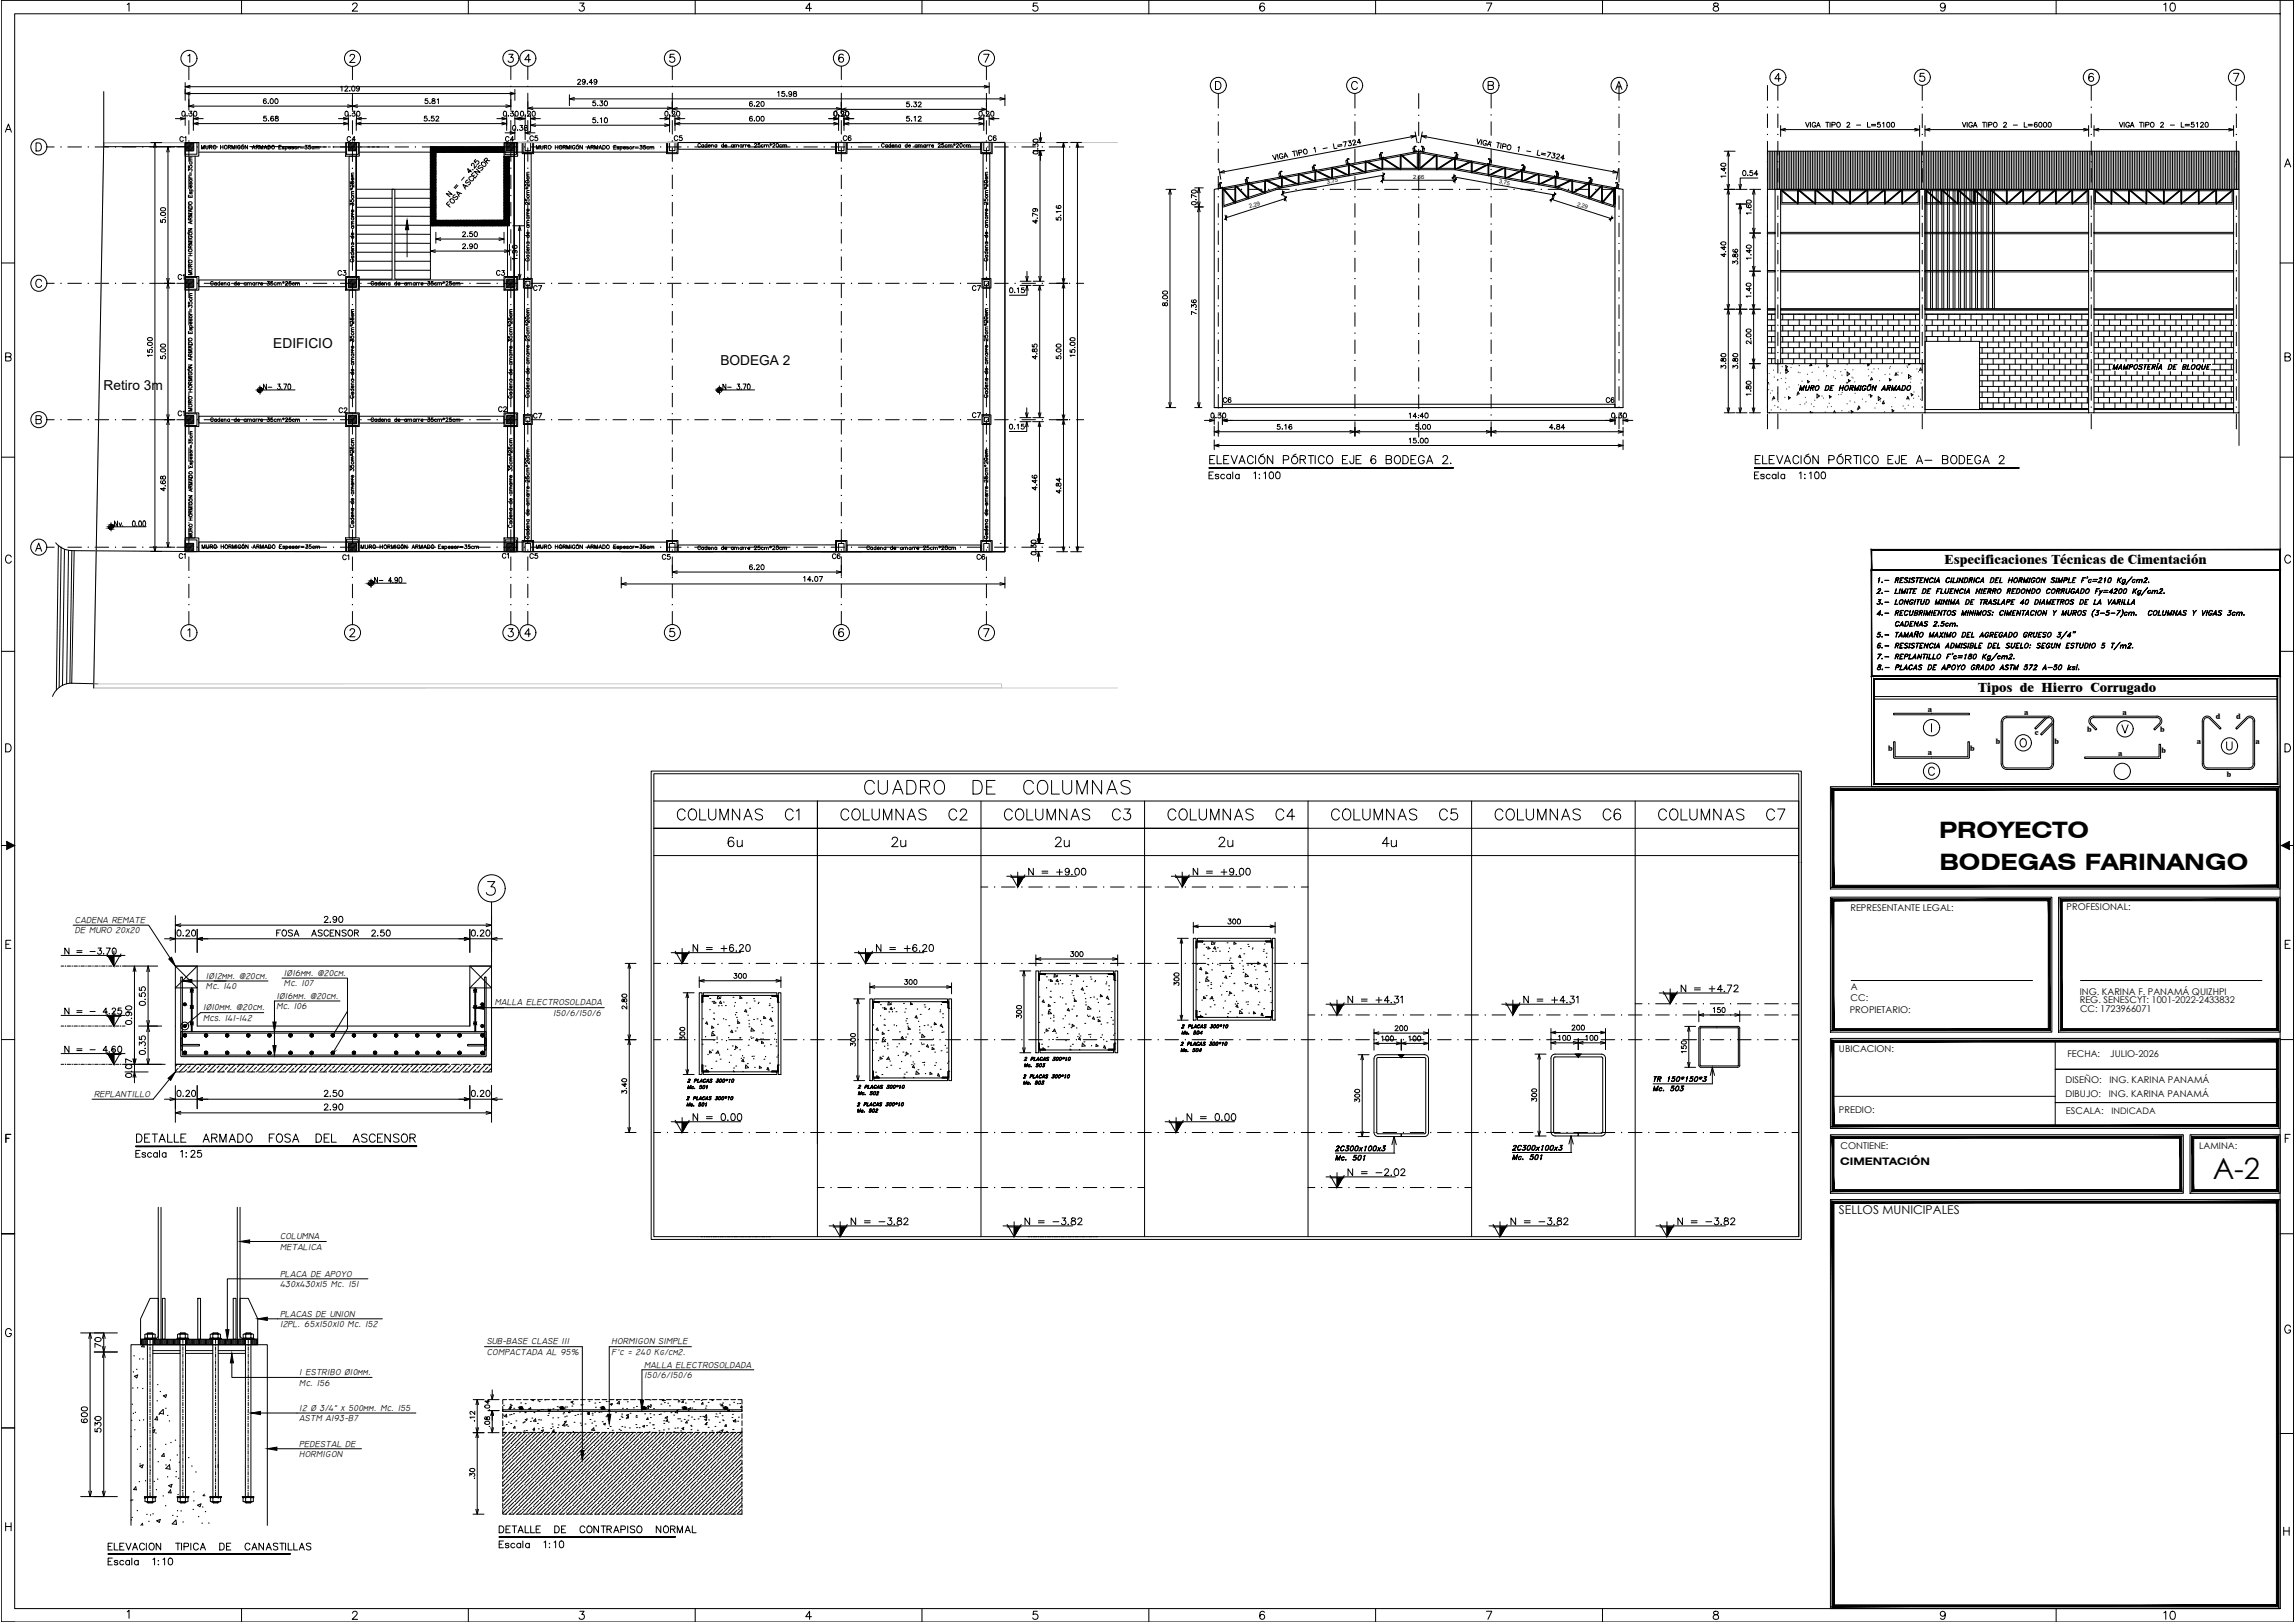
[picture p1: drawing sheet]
<svg xmlns="http://www.w3.org/2000/svg" width="841mm" height="594mm" viewBox="0 0 841 594" stroke-linecap="round" stroke-linejoin="round" font-family="sans-serif">
<defs><g id="words">
<text font-size="10.7" x="810.9" y="431.8">A-2</text>
<text font-size="8.8" x="315.7" y="292.1">CUADRO DE COLUMNAS</text>
<g font-size="8.3">
<text x="710.6" y="306.9">PROYECTO</text>
<text x="710.7" y="318.8">BODEGAS FARINANGO</text>
</g>
<g font-size="7.9">
<text x="246.9" y="301.6">COLUMNAS C1</text>
<text x="306.9" y="301.6">COLUMNAS C2</text>
<text x="366.9" y="301.6">COLUMNAS C3</text>
<text x="426.9" y="301.6">COLUMNAS C4</text>
<text x="486.8" y="301.6">COLUMNAS C5</text>
<text x="546.8" y="301.6">COLUMNAS C6</text>
<text x="606.4" y="301.6">COLUMNAS C7</text>
</g>
<g font-size="7.1">
<text x="442" y="171.1">ELEVACIÓN PÓRTICO EJE 6 BODEGA 2.</text>
<text x="642.1" y="171.1">ELEVACIÓN PÓRTICO EJE A- BODEGA 2</text>
<text x="265.6" y="311.5">6u</text>
<text x="325.6" y="311.5">2u</text>
<text x="385.6" y="311.5">2u</text>
<text x="445.6" y="311.5">2u</text>
<text x="505.2" y="311.5">4u</text>
</g>
<text font-size="6.6" x="791.6" y="594.4">10</text>
<g font-size="6.2">
<text x="791.6" y="5.3">10</text>
<text x="441.7" y="176.7">Escala 1:100</text>
<text x="641.7" y="176.7">Escala 1:100</text>
<text x="48.7" y="419.5">DETALLE ARMADO FOSA DEL ASCENSOR</text>
</g>
<g font-size="5.7">
<text x="375.7" y="321.7">N = +9.00</text>
<text x="436" y="321.7">N = +9.00</text>
<text x="252.9" y="349.6">N = +6.20</text>
<text x="320" y="349.6">N = +6.20</text>
<text x="614.9" y="364.4">N = +4.72</text>
<text x="492.8" y="368.7">N = +4.31</text>
<text x="557" y="368.7">N = +4.31</text>
<text x="252.9" y="411.7">N = 0.00</text>
<text x="433.9" y="411.7">N = 0.00</text>
<text x="48.7" y="425.1">Escala 1:25</text>
<text x="492.8" y="431.8">N = -2.02</text>
<text x="310.8" y="449.8">N = -3.82</text>
<text x="374.3" y="449.8">N = -3.82</text>
<text x="552.4" y="449.8">N = -3.82</text>
<text x="613.8" y="449.8">N = -3.82</text>
<text x="181.7" y="562.7">DETALLE DE CONTRAPISO NORMAL</text>
<text x="38.5" y="569">ELEVACION TIPICA DE CANASTILLAS</text>
<text x="181.7" y="568">Escala 1:10</text>
<text x="38.5" y="574.3">Escala 1:10</text>
</g>
<g font-size="5.3">
<text x="22.6" y="350.7">N = -3.70</text>
<text x="22.6" y="372.5">N = - 4.25</text>
<text x="22.6" y="386.6">N = - 4.60</text>
</g>
<g font-size="5">
<text x="100.2" y="127.5">EDIFICIO</text>
<text x="264" y="133.7">BODEGA 2</text>
<text x="37.9" y="142.7">Retiro 3m</text>
</g>
<g font-size="4.9">
<text x="64.6" y="52.9">C1</text>
<text x="125.9" y="52.9">C4</text>
<text x="184.1" y="52.9">C4</text>
<text x="193" y="52.9">C5</text>
<text x="245.9" y="52.6">C5</text>
<text x="308" y="52.6">C6</text>
<text x="360.9" y="52.6">C6</text>
<text x="122.8" y="102">C3</text>
<text x="180.6" y="102">C3</text>
<text x="64.2" y="103.7">C1</text>
<text x="194.4" y="107.6">C7</text>
<text x="355.2" y="107.6">C7</text>
<text x="447" y="148.5">C6</text>
<text x="587.4" y="148.5">C6</text>
<text x="64.2" y="153.5">C1</text>
<text x="123.1" y="152.4">C2</text>
<text x="181.3" y="152">C2</text>
<text x="194.4" y="154.5">C7</text>
<text x="355.2" y="154.2">C7</text>
<text x="64.6" y="205.7">C1</text>
<text x="124.5" y="206.4">C1</text>
<text x="182.7" y="205.7">C1</text>
<text x="193" y="205.7">C5</text>
<text x="241.3" y="206">C5</text>
<text x="303.7" y="205.7">C6</text>
<text x="356.7" y="206">C6</text>
<text x="712.6" y="206.6">Especificaciones Técnicas de Cimentación</text>
<text x="693.2" y="230.7">CADENAS 2.5cm.</text>
<text x="724.9" y="253.6">Tipos de Hierro Corrugado</text>
<text x="604.7" y="400.8">Mc. 503</text>
<text x="605" y="397.2">TR 150*150*3</text>
<text x="488.2" y="422.6">2C300x100x3</text>
<text x="552.8" y="422.6">2C300x100x3</text>
<text x="553.2" y="425.8">Mc. 501</text>
<text x="488.2" y="426.2">Mc. 501</text>
</g>
<text font-size="4.4" x="673.9" y="444.8">SELLOS MUNICIPALES</text>
<text font-size="3.8" x="674.4" y="426.5">CIMENTACIÓN</text>
<g font-size="3.4">
<text x="678.1" y="333.6">REPRESENTANTE LEGAL:</text>
<text x="757.3" y="333.4">PROFESIONAL:</text>
<text x="678.3" y="362.8">A</text>
<text x="762.2" y="364.4">ING. KARINA F. PANAMÁ QUIZHPI</text>
<text x="677.9" y="370.9">PROPIETARIO:</text>
<text x="678.2" y="366.5">CC:</text>
<text x="762.1" y="367.4">REG. SENESCYT: 1001-2022-2433832</text>
<text x="762.3" y="370.7">CC: 1723966071</text>
<text x="673.9" y="385.5">UBICACION:</text>
<text x="757.6" y="387.3">FECHA:</text>
<text x="773.3" y="387.3">JULIO-2026</text>
<text x="757" y="396.6">DISEÑO:</text>
<text x="757" y="401.8">DIBUJO:</text>
<text x="772.8" y="401.8">ING. KARINA PANAMÁ</text>
<text x="773" y="396.6">ING. KARINA PANAMÁ</text>
<text x="673.9" y="407.8">PREDIO:</text>
<text x="757.1" y="408">ESCALA:</text>
<text x="674.5" y="420.9">CONTIENE:</text>
<text x="805.9" y="420.7">LAMINA:</text>
</g>
<g font-size="3.3">
<text x="27.5" y="338">CADENA REMATE</text>
<text x="27.5" y="341.9">DE MURO 20x20</text>
<text x="75.5" y="358.5">1Ø12mm. @20cm.</text>
<text x="104.1" y="357.4">1Ø16mm. @20cm.</text>
<text x="75.5" y="362.3">Mc. 140</text>
<text x="101.3" y="365.8">1Ø16mm. @20cm.</text>
<text x="104.1" y="361.2">Mc. 107</text>
<text x="74.5" y="370.1">1Ø10mm. @20cm.</text>
<text x="101.3" y="369.7">Mc. 106</text>
<text x="181.3" y="368.3">MALLA ELECTROSOLDADA</text>
<text x="74.5" y="373.9">Mcs. 141-142</text>
<text x="202.7" y="372.1">150/6/150/6</text>
<text x="34.5" y="401.8">REPLANTILLO</text>
<text x="773.8" y="408">INDICADA</text>
<text x="102.6" y="453.9">COLUMNA</text>
<text x="102.6" y="457.8">METALICA</text>
<text x="102.6" y="467.6">PLACA DE APOYO</text>
<text x="102.6" y="471.4">430x430x15 Mc. 151</text>
<text x="102.6" y="482.2">PLACAS DE UNION</text>
<text x="102.6" y="486">12PL. 65x150x10 Mc. 152</text>
<text x="178.4" y="492.4">SUB-BASE CLASE III</text>
<text x="178.4" y="496.2">COMPACTADA AL 95%</text>
<text x="224.1" y="492.4">HORMIGON SIMPLE</text>
<text x="224.1" y="496.2">F'c = 240 Kg/cm2.</text>
<text x="109.7" y="503.7">1 ESTRIBO Ø10mm.</text>
<text x="236.1" y="500.9">MALLA ELECTROSOLDADA</text>
<text x="109.7" y="507.5">Mc. 156</text>
<text x="236.1" y="504.7">150/6/150/6</text>
<text x="109.7" y="516.7">12 Ø 3/4&quot; x 500mm. Mc. 155</text>
<text x="109.7" y="520.5">ASTM A193-B7</text>
<text x="109.7" y="529.8">PEDESTAL DE</text>
<text x="109.7" y="533.6">HORMIGON</text>
</g>
<g font-size="2.9">
<text x="706.5" y="260.7">a</text>
<text x="741.7" y="261.8">a</text>
<text x="777.8" y="261.8">a</text>
<text x="812" y="263.4">d</text>
<text x="819.4" y="263.4">d</text>
<text x="745.7" y="269.1">c</text>
<text x="764.9" y="268">b</text>
<text x="791.6" y="268">b</text>
<text x="691.9" y="275.2">b</text>
<text x="722" y="275.2">b</text>
<text x="731.4" y="272.5">b</text>
<text x="752.9" y="272.5">b</text>
<text x="792.1" y="275.7">b</text>
<text x="805.1" y="272.5">a</text>
<text x="826.6" y="272.5">a</text>
<text x="706.5" y="276.7">a</text>
<text x="776.2" y="276.7">a</text>
<text x="816.1" y="284.6">b</text>
</g>
<g font-size="2.1">
<text x="517.9" y="65.4">2,66</text>
<text x="486.4" y="67.3" transform="rotate(-10 486.4 67.3)">3,75</text>
<text x="549.2" y="67.2" transform="rotate(10 549.2 67.2)">3,75</text>
<text x="458" y="76.3" transform="rotate(-18 458 76.3)">2,29</text>
<text x="577.8" y="75.4" transform="rotate(17 577.8 75.4)">2,29</text>
</g>
</g></defs>
<!-- layer: texto cartela -->
<g fill="none" stroke="#000" stroke-width=".37">
<path d="M.5 .1h840v594h-840zM5.4 5.1h830.2v584.1h-830.2zM46.6 1.7l.7-.6v3M88.5 .1v5M129.2 1.8l.3-.6 .8-.1 .5 .3 .1 .6-1.8 2.1h2M171.6 .1v5M212.5 1.1h1.5l-.8 1.1a.99 .99 0 0 1 .7 1.6 .99 .99 0 0 1-1.7-.3M254.8 .1v5M297.4 3.1h-2.1l1.4-2v3M337.9 .1v5M380.2 1.1h-1.5l-.1 1.3a1.03 1.03 0 0 1 1.6-.1 1.03 1.03 0 0 1-.2 1.6 1.03 1.03 0 0 1-1.5-.4M421 .1v5"/>
<path d="M463.3 1.5a.88 .88 0 0 0-1.2-.3 1.72 1.72 0 0 0 .5 2.9 .93 .93 0 0 0 .9-1 .93 .93 0 0 0-.9-.9 .93 .93 0 0 0-1 .9M504.1 .1v5M544.7 1.1h2l-1.4 3M587.2 .1v5M628.1 1.2a.6 .6 0 0 0 .3 1l.5 .2a.85 .85 0 0 1 .9 .8 .85 .85 0 0 1-.7 .9 .99 .99 0 0 1-1.3-.6 1.48 1.48 0 0 1 1.7-1.4l.2-.6a1.17 1.17 0 0 0-1.6-.3zM670.4 .1v5M712.9 2.1a.91 .91 0 0 1-1.3 .7 .91 .91 0 0 1-.3-1.4 .91 .91 0 0 1 1.4 .1 1.58 1.58 0 0 1-1 2.6l-.5-.4M753.5 .1v5M835.6 .1v5M1.9 48.4l1.2-3 1.1 3M2.4 47.4h1.4M837.2 61.1l1.1-2.9 1.2 2.9"/>
<path d="M837.6 60.1h1.4M.5 96.3h4.9M835.6 96.3h4.9M2.1 130.7l1.7-.2 .3-.4-.2-.5-.6-.3h-1.2v2.9l1.8-.2v-1l-.6-.3M837.4 130.7l1.6-.2 .3-.4-.1-.5-.6-.3h-1.2v2.9h1.2a.76 .76 0 0 0 .8-.7 .76 .76 0 0 0-.8-.8M.5 167.4h4.9M835.6 167.4h4.9M4.1 204a1.09 1.09 0 0 0-1.2-.7 1.09 1.09 0 0 0-.9 1.1 1.21 1.21 0 0 0 .4 1.6 1.21 1.21 0 0 0 1.6-.2l.1-.3M839.4 204a1 1 0 0 0-1.5-.6 1.57 1.57 0 0 0-.6 1.7 1.57 1.57 0 0 0 1.4 1.2l.7-.8M.5 238.6h4.9M835.6 238.6h4.9M2.1 272.4h1a1.59 1.59 0 0 1 1 1.5 1.59 1.59 0 0 1-1 1.5h-1z"/>
<path d="M837.4 272.4h.9a1.57 1.57 0 0 1 1.1 1.5 1.57 1.57 0 0 1-1.1 1.5h-.9zM.5 309.7h4.9M836 309.7h4.5M2.2 345.8h1.1M4 344.4h-1.8v3h1.8M837.4 345.8h1.1M839.3 344.4h-1.9v3h1.9M.5 380.8h4.9M835.6 380.8h4.9M2.2 416.9h1.1M4 415.5h-1.8v2.9M837.4 416.9h1.1"/>
<path d="M839.3 415.5h-1.9v2.9M.5 451.9h4.9M835.6 451.9h4.9M4.1 487.3a1.09 1.09 0 0 0-1.2-.7 1.09 1.09 0 0 0-.9 1.1 1.2 1.2 0 0 0 .4 1.6 1.2 1.2 0 0 0 1.6-.2l.1-.7h-.7M839.4 486a1 1 0 0 0-1.5-.5 1.48 1.48 0 0 0-.6 1.8 1.48 1.48 0 0 0 1.7 .9l.4-1.1h-.7M.5 523h4.9M835.6 525h4.9M2.1 557.7v3M2.1 559.1h2M4.1 557.7v3M836.9 559.4v2.9M838.9 559.4v2.9"/>
<path d="M836.9 560.8h2M.5 594.1h4.9M46.6 590.4l.7-.6v2.9M88.5 589.2v4.9M129.2 590.9l.6-.8h.5l.6 .6-.4 1-1.4 1.4h2M171.6 589.2v4.9M212.5 590.1h1.5l-.8 1.2a.98 .98 0 0 1 .7 1.6 .98 .98 0 0 1-1.7-.3M254.8 589.2v4.9M297.4 592.1h-2.1l1.4-2v3M337.9 589.2v4.9M380.2 590.1h-1.5l-.1 1.3a1.04 1.04 0 0 1 1.6 0 1.04 1.04 0 0 1-.2 1.5 1.04 1.04 0 0 1-1.5-.3M421 589.2v4.9"/>
<path d="M463.3 590.6a.84 .84 0 0 0-1.2-.3 1.68 1.68 0 0 0 .5 2.8 .92 .92 0 0 0 .9-.9 .92 .92 0 0 0-.9-.9 .92 .92 0 0 0-1 .8M504.1 589.2v4.9M544.7 590.1h2l-1.4 3M587.2 589.2v4.9M628.1 590.3a.6 .6 0 0 0 .3 1l.5 .1a.85 .85 0 0 1 .9 .8 .85 .85 0 0 1-.7 .9h-.6a.85 .85 0 0 1-.7-.9 .85 .85 0 0 1 .8-.8l.9-.2 .2-.6a1.11 1.11 0 0 0-1.6-.3zM712.9 591.2a.92 .92 0 0 1-1.3 .7 .92 .92 0 0 1-.3-1.5 .92 .92 0 0 1 1.4 .2 2.08 2.08 0 0 1-.7 2.5l-.7-.1-.1-.3M753.5 589.2v4.9"/>
</g>
<path d="M2.5 308.2l2.9 1.5-2.9 1.4zM836 309.7l3-1.5v2.9z" fill="#000" stroke="#000" stroke-width=".37"/>
<!-- layer: COTAS -->
<g fill="none" stroke="#000" stroke-width=".37">
<path d="M67.9 30.2v4.1M69.2 36.4v4M69.7 31.8h291M71 38.9h56.4M97.5 36.4v-.1a.81 .81 0 0 0-1 .7 .81 .81 0 0 0 .9 .9 .55 .55 0 0 0 0-1 .55 .55 0 0 0-.9 .5M98.3 37.8h.1M99.2 36.3a.81 .81 0 0 1 1 .8 .81 .81 0 0 1-1 .8l-.2-.7zM101 36.3a.81 .81 0 0 1 .9 .8 .81 .81 0 0 1-.9 .8l-.3-.7zM129.2 36.4v4M131 38.9h54.4M156.7 36.2h-.8l-.1 .7a.63 .63 0 0 1 .9 0 .63 .63 0 0 1-.1 1 .63 .63 0 0 1-.9-.3M157.6 37.8h.1"/>
<path d="M158.5 36.3v.5l1 .6a.59 .59 0 0 1-.7 .6 .59 .59 0 0 1-.5-.8l1.1-.6-.1-.3zM160.2 36.5l.5-.3v1.7M187.2 36.4v4M193.4 37.2v4M195.2 39.6h49.4M211.7 29.5l.3-.4 .7 .3-1.1 1.5h1.2M214.5 29.6a.55 .55 0 0 1-.8 .5 .55 .55 0 0 1-.2-.8 .55 .55 0 0 1 .9 0l-.2 1.5-.8-.2M215.2 30.7h.1M217.2 30.2h-1.3l.8-1.1v1.8M218.2 37h-.9v.7a.63 .63 0 0 1 .9 0 .63 .63 0 0 1-.1 1 .63 .63 0 0 1-.9-.3M218.7 29.6a.55 .55 0 0 1-.7 .5 .55 .55 0 0 1-.2-.8 .55 .55 0 0 1 .9 0l-.2 1.5-.8-.2M219 38.6h.1"/>
<path d="M219.9 37h1l-.6 .6a.59 .59 0 0 1 .5 1 .59 .59 0 0 1-1-.2M221.7 37.1a.81 .81 0 0 1 .9 .8 .81 .81 0 0 1-.9 .8l-.3-.7zM246.4 37.2v4.2M248.2 39.8h58.3M275.7 37.4l-.1-.1a.81 .81 0 0 0-.9 .7 .81 .81 0 0 0 .8 .9 .55 .55 0 0 0 0-1 .55 .55 0 0 0-.8 .5M276.4 38.8h.1M277.2 37.6l.3-.4 .8 .3-1.2 1.5h1.2M279.1 37.3a.81 .81 0 0 1 .9 .8 .81 .81 0 0 1-.9 .8l-.3-.7zM308.3 37.4v4.1M333.2 37.4h-.9l-.1 .7a.65 .65 0 0 1 1 0 .65 .65 0 0 1-.1 1 .65 .65 0 0 1-1-.3M334.1 39h.1M334.9 37.4h.9l-.5 .6a.59 .59 0 0 1 .5 1 .59 .59 0 0 1-1.1-.2"/>
<path d="M336.5 37.8l.3-.4 .8 .3-1.2 1.4h1.3M361.5 37.6v3.9M362.5 30.2v4.1M55.2 52.2h4.1M56.8 54v146.2M60.1 53.8h4M61.6 55.6v46.4M64.3 43.4h1.8M66.9 40.8a.84 .84 0 0 1 1 .8 .84 .84 0 0 1-1 .9l-.3-.7zM67.9 42v3.9M68.5 42.4h.1M69.4 40.7h.9l-.5 .8a.59 .59 0 0 1 .4 .9 .59 .59 0 0 1-1-.2"/>
<path d="M70.9 42v5.8M71.2 40.8a.9 .9 0 0 1 1.1 .7 .9 .9 0 0 1-.7 1.1l-.6-.4zM72.7 43.4h1.8M72.7 45.3h53.2M97.6 42.6h-.9l-.1 .7a.65 .65 0 0 1 1 0 .65 .65 0 0 1-.1 1 .65 .65 0 0 1-1-.3M98.4 44.2h.1M100.2 42.8l-.1-.2a.81 .81 0 0 0-.9 .8 .81 .81 0 0 0 .8 .9 .55 .55 0 0 0 0-1 .55 .55 0 0 0-.8 .4M101 42.6v.6l1 .5a.59 .59 0 0 1-.7 .7 .59 .59 0 0 1-.4-.8l1-.6v-.4zM124 43.4h1.9M126.7 40.8a.89 .89 0 0 1 1 .7 .89 .89 0 0 1-.6 1.1l-.6-.4zM127.6 42v3.9M127.7 43.7v4.1"/>
<path d="M128.3 42.4h.1M129.2 40.7h.9l-.5 .8a.59 .59 0 0 1 .4 .9 .59 .59 0 0 1-1-.2M130.6 43.7v4.1M130.6 42v3.9M130.9 40.8a.84 .84 0 0 1 1 .8 .84 .84 0 0 1-1 .9l-.2-.7zM132.4 45.3h51.5M132.5 43.4h1.7M156.4 42.6h-.8l-.1 .7a.63 .63 0 0 1 .9 0 .63 .63 0 0 1-.1 .9 .63 .63 0 0 1-.9-.2M157.3 44.2h.1M159 42.6h-.9l-.1 .7a.65 .65 0 0 1 1 0 .65 .65 0 0 1-.1 1 .65 .65 0 0 1-1-.3M159.8 43l.3-.4 .7 .3-1.1 1.4h1.2M182.1 43.4h1.8"/>
<path d="M184.7 40.8a.89 .89 0 0 1 1.1 .7 .89 .89 0 0 1-.7 1.1l-.6-.4zM185.7 42v5.8M186.3 42.4h.1M187.2 40.7h.9l-.5 .8a.59 .59 0 0 1 .5 .9 .59 .59 0 0 1-1.1-.2M188.1 46a.89 .89 0 0 1 1 .7 .89 .89 0 0 1-.6 1.1l-.6-.4zM188.7 42v3.9M188.7 47.2v4M188.8 43.4h3.5M189 40.8a.89 .89 0 0 1 1 .7 .89 .89 0 0 1-.6 1.1l-.6-.4zM190.5 45.9h1l-.5 .8a.61 .61 0 0 1 .4 1 .61 .61 0 0 1-1-.3M191 40.8a.89 .89 0 0 1 1 .7 .89 .89 0 0 1-.6 1.1l-.6-.4zM192.3 46v.6l1 .6a.59 .59 0 0 1-.6 .6 .59 .59 0 0 1-.6-.6l1.1-.8-.1-.4z"/>
<path d="M192.4 42v3.9M192.4 47.2v4M192.6 42.4h.1M193.3 41.2l.4-.5 .7 .4-1.1 1.5h1.2M194.4 42v3.9M195.2 40.8a.89 .89 0 0 1 1.1 .7 .89 .89 0 0 1-.6 1.1l-.6-.4zM196.2 43.4h1.8M241.8 43.4h1.8M243.9 40.8l.2-.1a.95 .95 0 0 1 .7 .9 .95 .95 0 0 1-.7 1l-.5-.8zM245.4 41.9v4M245.5 42.4h.1M246.3 41.2l.3-.5 .7 .4-1.1 1.5h1.2"/>
<path d="M247.4 41.9v5.9M248.2 40.8a.84 .84 0 0 1 .9 .8 .84 .84 0 0 1-.9 .9l-.3-.7zM249.2 43.4h1.8M249.2 45.3h56.3M275.7 42.9l-.1-.2a.81 .81 0 0 0-.9 .7 .81 .81 0 0 0 .8 .9 .55 .55 0 0 0 0-.9 .55 .55 0 0 0-.8 .4M276.4 44.2h.1M277.4 42.7a.82 .82 0 0 1 1 .8 .82 .82 0 0 1-1 .8l-.3-.7zM279.1 42.7a.81 .81 0 0 1 .9 .8 .81 .81 0 0 1-.9 .8l-.3-.7zM303.7 43.4h1.8M305.8 40.8a.89 .89 0 0 1 1.1 .7 .89 .89 0 0 1-.7 1.1l-.6-.4zM307.3 42v5.8M307.5 42.4h.1"/>
<path d="M308.2 41.2l.4-.5 .6 .4-1.1 1.5h1.2M309.3 42v5.8M310.1 40.8a.84 .84 0 0 1 1 .8 .84 .84 0 0 1-1 .9l-.3-.7zM310.1 40.1h49.6M311.1 43.4h1.8M311.1 45.3h47.6M333.2 42.6h-.9l-.1 .8a.65 .65 0 0 1 1-.1 .65 .65 0 0 1-.1 1 .65 .65 0 0 1-1-.3M334.1 44.2h.1M335 42.9l.4-.3v1.8M336.5 43l.3-.4 .8 .3-1.2 1.5h1.3M356.9 43.4h1.8M359 40.8a.9 .9 0 0 1 1.1 .7 .9 .9 0 0 1-.6 1.1l-.7-.4z"/>
<path d="M360.5 42v5.8M360.6 42.4h.1M361.4 41.2l.3-.5 .7 .4-1.1 1.5h1.2M362.5 42v3.9M363.3 40.8a.89 .89 0 0 1 1.1 .7 .89 .89 0 0 1-.7 1.1l-.6-.4zM364.3 43.4h1.8M378.6 53.7v-1l.7 .5a.59 .59 0 0 1 1-.4 .59 .59 0 0 1-.2 1M378.6 55.2h4.2M378.7 55.5l.9-.3 .8 .5a.95 .95 0 0 1-.9 .7 .95 .95 0 0 1-.9-.7zM378.7 51.2l.9-.3 .8 .5a.95 .95 0 0 1-.9 .7 .95 .95 0 0 1-.9-.7zM378.8 52.2h4M380.2 54.5h.1"/>
<path d="M381.1 57v44.2M381.3 48.6v1.8M381.3 57v1.8M387.2 52.2h4M389.7 54v48M392.3 52.2h4M394.8 54v146.3M467.7 56.6l-.4 1.9-1-1.6M468.1 56.5l.3 1.8M470 56.6a.66 .66 0 0 0-.8-.3 .66 .66 0 0 0-.4 .8l.1 .4a.65 .65 0 0 0 .7 .6 .65 .65 0 0 0 .6-.8l-.5 .1M471.6 57.1l-.9 .1M471.9 57.6l-.9-1.6-.4 1.9"/>
<path d="M474.1 55.4l.4 1.8M474.7 55.3l-1.2 .2M475.1 55.2l.4 1.8M476 56l1.1-.4-.3-.6-1 .1 .4 1.8M477.9 54.8a.8 .8 0 0 1 1.1 .6 .8 .8 0 0 1-1.1 .8l-.3-.8zM481.5 54.4l.3-.5 .3 1.8M486.4 54.2l-1.6 .3M488.6 52.7l.3 1.8 1.1-.2M491.7 52.9l-1.5 .3M491.8 53.4l-1.5 .3M492.2 52l1.1-.2-.5 1.9M494 51.7l.9-.2-.4 .8a.59 .59 0 0 1 .7 .4 .59 .59 0 0 1-.3 .7 .59 .59 0 0 1-.8-.3"/>
<path d="M495.7 51.8l.2-.5h.5l.3 .4-.8 1.5 1.1-.2M498.7 52l-1.3 .3 .7-1.4 .3 1.8M517.1 50.1l-68.4 12.8M518.6 48.3l.7 4M521.2 48.3l-.8 4M522.7 50.1l68.4 12.8M541.3 50.9l.4 1.9 .9-1.7M543.1 51.2l-.3 1.8M544.8 52a.67 .67 0 0 0-.6-.6 .67 .67 0 0 0-.7 .6l-.1 .4a.65 .65 0 0 0 .5 .8 .65 .65 0 0 0 .8-.6l-.4-.1M544.9 53.4l1-1.7 .4 1.9M545.3 52.8l.8 .2M548.6 52.2l1.1 .2"/>
<path d="M549.1 52.3l-.3 1.8M550.1 52.5l-.3 1.8M550.6 53.6l1 .1 .3-.5-.3-.4-.8-.2-.3 1.8M556.3 54l.5-.3-.3 1.8M559.5 55.3l1.5 .3M563.6 55l-.3 1.8 1 .2M564.8 56.5l1.5 .3M564.9 56.1l1.5 .2M567.1 55.7l1.2 .2-1.2 1.6M569 56l.9 .2-.6 .6a.61 .61 0 0 1 .2 1 .61 .61 0 0 1-1-.4M570.5 56.7l.4-.3 .6 .5-1.3 1.2 1.2 .2M573.2 58.1l-1.2-.3 1-1-.3 1.8"/>
<path d="M652.5 46v4M654.3 47.5h47.3M661.7 44.8l.6 1.8 .7-1.8M663.4 44.8v1.8M665.4 45.2a.65 .65 0 0 0-.8-.4 .65 .65 0 0 0-.5 .7v.4a.64 .64 0 0 0 .6 .7 .64 .64 0 0 0 .7-.7h-.5M665.7 46.6l.7-1.8 .6 1.8M665.9 46h.9M669 44.8h1.2M669.6 44.8v1.8M670.6 44.8v1.8M671.3 45.7l1.1-.1 .1-.6-1.2-.2v1.8M676.8 45.2l.4-.4 .6 .3-1.1 1.5h1.2"/>
<path d="M680.3 45.8h1.6M684.4 44.8v1.8h1M685.8 45.6h1.6M685.8 46.1h1.6M689 44.8h-.9l-.1 .8a.63 .63 0 0 1 1-.1 .63 .63 0 0 1-.1 1 .63 .63 0 0 1-.9-.3M689.9 45.1l.4-.3v1.8M691.6 44.9a.81 .81 0 0 1 1 .8 .81 .81 0 0 1-1 .8l-.2-.7zM693.3 44.9a.81 .81 0 0 1 1 .8 .81 .81 0 0 1-1 .8l-.2-.7zM703.5 46v4M705.4 46v4M707.3 47.5h56.3M719.1 44.8l.7 1.8 .7-1.8"/>
<path d="M720.9 44.8v1.8M722.8 45.2a.68 .68 0 0 0-.8-.4 .68 .68 0 0 0-.5 .7 .75 .75 0 0 0 .2 .9 .75 .75 0 0 0 1-.1l.1-.4h-.4M723.1 46.6l.7-1.8 .7 1.8M723.4 46h.8M726.5 44.8h1.2M727.1 44.8v1.8M728.1 44.8v1.8M728.8 45.7l1-.1 .1-.6-1.1-.2v1.8M734.3 45.2l.3-.4 .7 .3-1.1 1.5h1.2M737.8 45.8h1.5M741.8 44.8v1.8h1M743.2 45.6h1.6"/>
<path d="M743.2 46.1h1.6M746.5 45.1l-.1-.2a.81 .81 0 0 0-.9 .7 .81 .81 0 0 0 .8 .9 .55 .55 0 0 0 0-.9 .55 .55 0 0 0-.8 .4M747.4 44.9a.81 .81 0 0 1 .9 .8 .81 .81 0 0 1-.9 .8l-.3-.7zM749.1 44.9a.81 .81 0 0 1 .9 .8 .81 .81 0 0 1-.9 .8l-.3-.7zM750.8 44.9a.81 .81 0 0 1 .9 .8 .81 .81 0 0 1-.9 .8l-.3-.7zM765.4 46v4M767.4 46v4M769.2 47.5h47.5M776.6 44.8l.7 1.8 .7-1.8M778.4 44.8v1.8M780.3 45.2a.68 .68 0 0 0-.7-.4 .68 .68 0 0 0-.6 .7 .76 .76 0 0 0 .3 .9 .76 .76 0 0 0 .9-.1l.1-.4h-.4M780.7 46.6l.6-1.8 .7 1.8"/>
<path d="M780.9 46h.9M784 44.8h1.2M784.6 44.8v1.8M785.6 44.8v1.8M786.3 45.7l1.1-.1v-.6l-1.1-.2v1.8M791.8 45.2l.3-.4 .7 .3-1.1 1.5h1.2M795.3 45.8h1.5M799.3 44.8v1.8h1.1M800.8 45.6h1.5M800.8 46.1h1.5M804 44.8h-.9l-.1 .8a.63 .63 0 0 1 1-.1 .63 .63 0 0 1-.1 1 .63 .63 0 0 1-1-.3M804.9 45.1l.4-.3v1.8"/>
<path d="M806.4 45.2l.4-.4 .7 .3-1.1 1.5h1.2M808.3 44.9a.81 .81 0 0 1 1 .8 .81 .81 0 0 1-1 .8l-.2-.7zM818.5 46v4M58.9 78a.91 .91 0 0 1 1.1-.3 .91 .91 0 0 1 .6 1l-1.4 .2-.4-.4zM58.9 76.3a.91 .91 0 0 1 1.2-.3 .91 .91 0 0 1 .5 1 .91 .91 0 0 1-1.2 .4 .91 .91 0 0 1-.5-1.1zM60.5 79.6h.1M379 76.4a.55 .55 0 0 1 .5 .7 .55 .55 0 0 1-.9 .3 .55 .55 0 0 1 .1-.9l.3-.1a.86 .86 0 0 1 1.2 .7l-.2 .3M380.1 79.9h.1M380.2 78.9l-1.8-.9v1.2M387.1 79.7v.8l.7 .1a.64 .64 0 0 1 .1-.9 .64 .64 0 0 1 .9 .1 .64 .64 0 0 1-.3 .9M387.3 75.3l-.2 .1a.81 .81 0 0 0 .8 .9 .81 .81 0 0 0 .8-.8 .55 .55 0 0 0-.9 0 .55 .55 0 0 0 .4 .8M388.7 78.8h.1"/>
<path d="M388.8 77.5h-1.7l.3 .4M427.3 69.4h3.6M428.8 71.1v76.4M436.7 74.1a.89 .89 0 0 1 1.1-.3 .89 .89 0 0 1 .5 1 .89 .89 0 0 1-1.1 .3 .89 .89 0 0 1-.5-1zM436.7 69.8a.89 .89 0 0 1 1.1-.3 .89 .89 0 0 1 .5 1 .89 .89 0 0 1-1.1 .3 .89 .89 0 0 1-.5-1zM437.8 75.8h3.1M437.8 68.8h3.1M438.3 73v.3zM438.4 72.1l-1.8-.8v1.1M439.3 70.6v3.4M439.3 77.6v69.9M446.7 61.7l.7 4"/>
<path d="M448.9 78.8l.6 1.9M469.9 69.8l.4 2M470.7 71.8l.6 1.9M471 72.7l-21.8 7.1M506.6 65v2M506.6 66h26.6M506.8 63.2l.4 2M506.9 64.2l-36.8 6.6M532.7 64.8l36.9 6.6M532.8 63.8l-.3 2M533.2 65v2M568.7 73l21.7 7.1"/>
<path d="M569 72.1l-.7 1.9M569.7 70.4l-.3 2M590.7 79.1l-.6 1.9M593.1 61.7l-.7 4M58.8 80.5v.9l.8 .1a.66 .66 0 0 1 0-1 .66 .66 0 0 1 1 .1 .66 .66 0 0 1-.3 .9M379.6 80.5v1.3l-1.2-.9h1.8M60.1 103.8h4M61.6 105.6v46.3M378.5 104.5h4M378.6 103h4M381 106.3v44.9M387.2 103.8h4"/>
<path d="M389.7 105.6v46.3M426.1 111v.9h.4l.8-1.1a.59 .59 0 0 1 .6 .6 .59 .59 0 0 1-.6 .6l-.6-1zM426.1 108.6a.9 .9 0 0 1 1.2-.4 .9 .9 0 0 1 .5 1 .91 .91 0 0 1-1.1 .4 .91 .91 0 0 1-.6-1zM426.1 106.8a.91 .91 0 0 1 1.1-.3 .91 .91 0 0 1 .6 1 .91 .91 0 0 1-1.1 .3 .91 .91 0 0 1-.6-1zM427.7 110.2h.1M436.6 112.5v-.9l.7 .5a.61 .61 0 0 1 .6-.6 .61 .61 0 0 1 .6 .5 .61 .61 0 0 1-.4 .7M436.9 109.9l-.2 .1a.81 .81 0 0 0 .8 .9 .81 .81 0 0 0 .8-.9 .55 .55 0 0 0-.9 .1 .55 .55 0 0 0 .4 .8M438.2 113.4h.1M438.4 114.9l-1.8-.8v1.1M54.1 128.1v.9h.7a.65 .65 0 0 1 0-.9 .65 .65 0 0 1 1 .1 .65 .65 0 0 1-.3 .9M54.1 125.6a.89 .89 0 0 1 1.1-.3 .89 .89 0 0 1 .6 1 .89 .89 0 0 1-1.1 .3 .89 .89 0 0 1-.6-1zM54.1 123.9a.89 .89 0 0 1 1.1-.4 .89 .89 0 0 1 .6 1.1 .89 .89 0 0 1-1.1 .3 .89 .89 0 0 1-.6-1z"/>
<path d="M55.7 127.2h.1M55.8 130.1h-1.7l.3 .5M58.8 130.4v.9l.8 .1a.65 .65 0 0 1 .1-1 .65 .65 0 0 1 .9 .2 .65 .65 0 0 1-.3 .9M58.9 128a.91 .91 0 0 1 1.1-.4 .91 .91 0 0 1 .6 1.1l-1.4 .1-.4-.4zM58.9 126.3a.91 .91 0 0 1 1.1-.4 .91 .91 0 0 1 .6 1l-1.4 .2-.4-.4zM60.5 129.6h.1M378.3 126.2v.8l.8 .1a.63 .63 0 0 1-.1-.9 .63 .63 0 0 1 1 .1 .63 .63 0 0 1-.3 .9M378.4 127.9v.8l.3 .1 .8-1.1a.59 .59 0 0 1 .6 .6 .59 .59 0 0 1-.6 .6l-.6-1zM379.5 130.2v1.3l-1.2-.9h1.8M379.9 129.6h.1M387.1 130.4v.9l.7 .1a.64 .64 0 0 1 .1-1 .64 .64 0 0 1 .9 .2 .64 .64 0 0 1-.3 .9M387.1 128a.89 .89 0 0 1 1.1-.4 .89 .89 0 0 1 .5 1.1 .89 .89 0 0 1-1 .3 .89 .89 0 0 1-.6-1z"/>
<path d="M387.1 126.3a.89 .89 0 0 1 1.1-.4 .89 .89 0 0 1 .5 1 .89 .89 0 0 1-1 .4 .89 .89 0 0 1-.6-1zM388.7 129.6h.1M392.1 128.1v.9h.8a.63 .63 0 0 1 0-.9 .63 .63 0 0 1 .9 .1 .63 .63 0 0 1-.2 .9M392.2 125.6a.91 .91 0 0 1 1.1-.3 .91 .91 0 0 1 .6 1l-1.4 .2-.4-.5zM392.2 123.9a.91 .91 0 0 1 1.1-.3 .91 .91 0 0 1 .6 1l-1.4 .2-.4-.5zM393.8 127.3h.1M394 130.1h-1.9l.4 .5M60.1 153.7h4M61.6 155.5v43.1M378.4 154.4h4M378.5 153h4M380.9 156.3v40.9"/>
<path d="M387.2 153.7h4M389.7 155.5v44.8M427.3 149.3h3.6M437.8 149.3h2.6M441.4 154h1.8M444 151.4a.89 .89 0 0 1 1.1 .6 .89 .89 0 0 1-.7 1.1l-.6-.3zM445 152.3v3.2M445 156.1v3.6M445.6 152.9h.1M446.4 151.3h1l-.5 .7a.61 .61 0 0 1 .4 1 .61 .61 0 0 1-1-.2M446.7 158.1h48M448 152.3v3.2"/>
<path d="M448.3 151.4a.89 .89 0 0 1 1 .6 .89 .89 0 0 1-.6 1.1l-.6-.3zM449.7 154h140.3M469 155.5h-.8l-.1 .7a.63 .63 0 0 1 .9 0 .63 .63 0 0 1-.1 1 .63 .63 0 0 1-.9-.3M469.9 157.1h.1M470.8 155.8l.5-.3v1.7M473.4 155.7l-.1-.2a.81 .81 0 0 0-1 .8 .81 .81 0 0 0 .9 .9 .55 .55 0 0 0 0-1 .55 .55 0 0 0-.8 .4M496.5 156.5v3.2M498.3 158.1h46.4M516.4 151.6l.4-.3v1.8M519.1 152.5h-1.2l.8-1.2v1.8M519.8 152.9h.1M519.8 155.5h-.9l-.1 .7a.63 .63 0 0 1 1 0 .63 .63 0 0 1-.1 1 .63 .63 0 0 1-.9-.3"/>
<path d="M520.6 157.1h.1M521.5 155.5a.82 .82 0 0 1 1 .9 .82 .82 0 0 1-1 .8l-.2-.7zM521.7 152.5h-1.3l.9-1.2v1.8M522.4 151.4a.89 .89 0 0 1 1.1 .6 .89 .89 0 0 1-.7 1.1l-.6-.3zM523.3 155.5a.81 .81 0 0 1 .9 .9 .81 .81 0 0 1-.9 .8l-.3-.7zM546.4 156.5v3.2M548.3 158.1h44.7M569.1 156.6h-1.2l.8-1.1v1.7M569.7 157.1h.1M570.6 155.5v.6l1 .5a.59 .59 0 0 1-.6 .7 .59 .59 0 0 1-.5-.8l1-.6v-.4zM573.4 156.6h-1.3l.9-1.1v1.7M590.8 151.4a.84 .84 0 0 1 1 .8 .84 .84 0 0 1-1 .8l-.3-.7z"/>
<path d="M591.8 152.3v3.2M592.5 152.9h.1M593.3 151.3h.9l-.5 .7a.59 .59 0 0 1 .5 .9 .59 .59 0 0 1-1.1-.1M594.8 152.3v3.2M594.8 156.5v3.2M595.1 151.4a.9 .9 0 0 1 1.1 .6 .9 .9 0 0 1-.7 1.1l-.6-.3zM596.6 154h1.8M58.9 174.5v.9h.5a.75 .75 0 0 1 .3-.9 .75 .75 0 0 1 .9 0v.9a.75 .75 0 0 1-.9 0 .75 .75 0 0 1-.3-.9zM59.1 176.1l-.3 .4a.87 .87 0 0 0 1 .8 .87 .87 0 0 0 .8-1 .58 .58 0 0 0-1 0 .58 .58 0 0 0 .5 .9M60.1 178.5v1.3l-1.3-.8h1.9M60.5 177.9h.1M378.5 174.1l-.2 .1a.83 .83 0 0 0 .8 1 .83 .83 0 0 0 .8-.9 .57 .57 0 0 0-.9 0 .57 .57 0 0 0 .4 .8"/>
<path d="M379.4 178.2v1.3l-1.2-.9h1.8M379.4 175.7v1.2l-1.2-.8h1.8M379.9 177.6h.1M387.1 177.1v.8l.4 .1 .7-1.1a.59 .59 0 0 1 .7 .7 .59 .59 0 0 1-.8 .4l-.5-.9zM388.2 179.4v1.3l-1.1-.9h1.7M388.2 175.1v1.3l-1.1-.9h1.7M388.7 178.8h.1M445 161.1v3.6M446.7 163.2h146.3M516.4 160.8l.4-.3v1.8M518.9 160.5h-.9l-.1 .8a.63 .63 0 0 1 1-.1 .63 .63 0 0 1-.1 1 .63 .63 0 0 1-.9-.3M519.8 162.1h.1"/>
<path d="M520.7 160.6a.81 .81 0 0 1 .9 .8 .81 .81 0 0 1-.9 .8l-.3-.7zM522.4 160.6a.82 .82 0 0 1 1 .8 .82 .82 0 0 1-1 .8l-.3-.7zM594.8 161.1v3.6M378 198a.91 .91 0 0 1 1.1-.3 .91 .91 0 0 1 .5 1 .91 .91 0 0 1-1.1 .4 .91 .91 0 0 1-.5-1.1zM378.1 199.1h4.3M380.6 195.5v1.7M55.2 202h4.1M60.1 200.4h4M377.9 200.5v-.9l.7 .5a.61 .61 0 0 1 .8-.6 .61 .61 0 0 1 .2 1l-.3 .2M378 202.3a.91 .91 0 0 1 1.1-.3 .91 .91 0 0 1 .5 1 .91 .91 0 0 1-1.1 .3 .91 .91 0 0 1-.5-1zM378.1 202h4M379.5 201.4h.1"/>
<path d="M380.6 203.8v1.8M387.2 202.1h4M392.3 202.1h4M685.8 247.7h149.8v40.4h-149.8zM686.8 255.1h147.8M686.8 256h147.8M693.9 271.7h.6v5.5h26.6v-5.5h.6v5.7l-.3 .3h-27.2l-.3-.3zM693.9 261.3h27.8v.5h-27.8zM707.8 265.1v3M740.6 271l.3-.3a1.42 1.42 0 0 1 1.7 .7 1.42 1.42 0 0 1-.3 1.7l-.3 .3a1.45 1.45 0 0 1-1.7-.6 1.45 1.45 0 0 1 .3-1.8zM749.5 262.9l-3.9 3.8 .4 .4 3.9-3.9M749.9 263.2a1.25 1.25 0 0 1 1.8 0 1.25 1.25 0 0 1 0 1.8"/>
<path d="M750.7 262.9h-15.3a1.5 1.5 0 0 0-1.5 1.5l.1 15.8a1.5 1.5 0 0 0 1.4 1.1h15.1a1.5 1.5 0 0 0 1.5-1.5v-14.4l-3.8 3.9-.4-.4 3.8-3.9M752.6 264v15.8l-.3 1a2.05 2.05 0 0 1-1.8 1h-15.1l-1.4-.6-.7-1.4 .1-15.4 .6-1.5 1.4-.6h15.4a1.77 1.77 0 0 1 1.7 1.1 1.77 1.77 0 0 1-.4 1.9M766.4 265a1.25 1.25 0 0 1-.3-1.4 1.25 1.25 0 0 1 1.2-.8l23.1 .1a1.22 1.22 0 0 1 1.2 .7 1.22 1.22 0 0 1-.3 1.4l-2 2 .3 .4 2.1-2M766.4 265l2 2-.4 .4-2-2.1a1.8 1.8 0 0 1-.4-1.9 1.8 1.8 0 0 1 1.7-1.1h23.1a1.77 1.77 0 0 1 1.7 1.1 1.77 1.77 0 0 1-.4 1.9M777.6 265.5l1.1 3 1.2-3M791.8 277.5l-.3 .3h-27.6v-.5h27.3v-4.7h.6v5M807 264.2v15.6l.6 1.4 1.5 .6M807.6 264.2v15.6a1.5 1.5 0 0 0 1.5 1.5M810.1 262.9l3.8 3.8-.3 .4-3.9-3.9a1.25 1.25 0 0 0-1.4-.3 1.25 1.25 0 0 0-.7 1.2M810.1 262.8a1.8 1.8 0 0 0-2-.4 1.8 1.8 0 0 0-1.1 1.7M816 271.7v2.2a1.01 1.01 0 0 0 1 .8 1.01 1.01 0 0 0 1-.8v-2.2M823.6 263.2l-3.9 3.9-.4-.4 3.9-3.9a1.8 1.8 0 0 1 2-.4 1.8 1.8 0 0 1 1.1 1.7"/>
<path d="M823.6 263.2a1.25 1.25 0 0 1 1.4-.3 1.25 1.25 0 0 1 .7 1.2M825.7 264.2v15.6M825.7 279.8a1.5 1.5 0 0 1-1.5 1.5h-15.1M826.2 264v15.8M826.3 279.8l-.6 1.4-1.5 .6h-15.1M708.9 281.7a1.09 1.09 0 0 0-1.3-.7 1.09 1.09 0 0 0-.8 1.1v.7a1.09 1.09 0 0 0 .8 1.1 1.09 1.09 0 0 0 1.3-.7M437.3 337.8v4M439.1 339.3h26.4M450.1 336.6h1l-.5 .7a.61 .61 0 0 1 .4 1 .61 .61 0 0 1-1-.3M452 336.7a.89 .89 0 0 1 1 .7 .89 .89 0 0 1-.6 1l-.6-.4zM453.6 336.7a.84 .84 0 0 1 1 .8 .84 .84 0 0 1-1 .8l-.2-.7zM467.3 337.8v4"/>
<path d="M256.2 357.7v4M258.1 359.2h26.3M269.1 356.5h.9l-.5 .7a.59 .59 0 0 1 .4 1 .59 .59 0 0 1-1-.2M270.9 356.6a.81 .81 0 0 1 .9 .8 .81 .81 0 0 1-.9 .8l-.3-.6zM272.6 356.6a.81 .81 0 0 1 .9 .8 .81 .81 0 0 1-.9 .8l-.3-.6zM286.2 357.7v4M318.8 360v4M331.6 358.8h.9l-.5 .7a.59 .59 0 0 1 .5 .9 .59 .59 0 0 1-1.1-.2M333.4 358.9a.81 .81 0 0 1 .9 .8 .81 .81 0 0 1-.9 .8l-.3-.7zM335.1 358.9a.81 .81 0 0 1 1 .8 .81 .81 0 0 1-1 .8l-.2-.7zM348.7 360v4M373.7 355.6h4"/>
<path d="M375.2 357.4v26.4M379.6 349.7v4.1M381.4 351.3h26.4M392.4 348.5h1l-.5 .7a.62 .62 0 0 1 .4 1 .62 .62 0 0 1-1-.2M394.3 348.6l.2-.1a.95 .95 0 0 1 .7 1 .95 .95 0 0 1-.7 .9l-.5-.8zM395.9 348.6l.3-.1a.88 .88 0 0 1 .7 1 .88 .88 0 0 1-1 .8l-.2-.7zM409.6 349.7v4.1M430.3 358.3a.91 .91 0 0 1 1.1-.3 .91 .91 0 0 1 .6 1l-1.4 .2-.4-.5zM430.3 356.6a.91 .91 0 0 1 1.2-.4 .91 .91 0 0 1 .5 1.1 .91 .91 0 0 1-1.2 .4 .91 .91 0 0 1-.5-1.1zM431.5 343.7h3.9M432.9 345.5v26.3M249.3 378.2a.89 .89 0 0 1 1.1-.3 .89 .89 0 0 1 .5 1 .89 .89 0 0 1-1.1 .4 .89 .89 0 0 1-.5-1.1z"/>
<path d="M249.3 376.5a.89 .89 0 0 1 1-.3 .89 .89 0 0 1 .6 1 .89 .89 0 0 1-1.1 .3 .89 .89 0 0 1-.5-1zM250.4 363.6h4M251.9 365.4v26.4M311.8 378.8a.89 .89 0 0 1 1.1-.4 .89 .89 0 0 1 .5 1 .89 .89 0 0 1-1.1 .4 .89 .89 0 0 1-.5-1zM312.9 365.9h4M314.4 367.6v26.4M320.5 361.5h26.4M372.5 372.7v-.9l.7 .5a.62 .62 0 0 1 1-.4 .62 .62 0 0 1-.2 1M372.6 370.3a.91 .91 0 0 1 1.1-.4 .91 .91 0 0 1 .6 1l-1.4 .2-.4-.4zM372.6 368.5a.91 .91 0 0 1 1.2-.3 .91 .91 0 0 1 .5 1 .91 .91 0 0 1-1.2 .4 .91 .91 0 0 1-.5-1.1zM430.2 360.8v-1l.7 .6a.6 .6 0 0 1 1-.5 .6 .6 0 0 1-.2 1M431.5 373.6h3.9"/>
<path d="M503.5 376.9v7.8M505.3 378.4h16.4M506.3 379.8l.4-.4v1.9M508 379.5a.89 .89 0 0 1 1.1 .7 .89 .89 0 0 1-.6 1.1l-.6-.4zM509.7 379.5a.89 .89 0 0 1 1.1 .7 .89 .89 0 0 1-.6 1.1l-.6-.4zM511.3 376.1l.3-.4 .7 .3-1.1 1.5h1.2M513.2 375.8a.89 .89 0 0 1 1 .6 .89 .89 0 0 1-.6 1.1l-.6-.3zM514.9 375.8a.89 .89 0 0 1 1 .6 .89 .89 0 0 1-.6 1.1l-.6-.3zM516.3 379.8l.4-.4v1.9M518 379.5a.89 .89 0 0 1 1.1 .7 .89 .89 0 0 1-.6 1.1l-.6-.4zM519.7 379.5a.89 .89 0 0 1 1.1 .7 .89 .89 0 0 1-.7 1.1l-.5-.4zM523.5 376.9v7.8"/>
<path d="M568.4 376.7v7.7M570.1 378.2h16.4M571.2 379.6l.4-.4v1.9M572.9 379.3l.3-.1a.95 .95 0 0 1 .6 .9 .95 .95 0 0 1-.6 1l-.6-.8zM574.6 379.3l.2-.1a.95 .95 0 0 1 .7 .9 .95 .95 0 0 1-.7 1l-.5-.8zM576.1 375.9l.4-.4 .6 .3-1.1 1.5h1.2M578 375.6a.89 .89 0 0 1 1.1 .6 .89 .89 0 0 1-.7 1.1l-.6-.3zM579.7 375.6a.89 .89 0 0 1 1.1 .6 .89 .89 0 0 1-.7 1.1l-.6-.3zM581.2 379.6l.4-.4v1.9M582.9 379.3l.2-.1a.95 .95 0 0 1 .7 .9 .95 .95 0 0 1-.7 1l-.5-.8zM584.6 379.3l.2-.1a.95 .95 0 0 1 .7 .9 .95 .95 0 0 1-.7 1l-.5-.8zM588.3 376.7v7.7"/>
<path d="M617.4 375.9h4M618.9 377.7v11.4M622.6 370.2v4M624.3 371.7h11.5M627.8 369.4l.5-.4v1.9M630.3 369h-.8l-.1 .8a.63 .63 0 0 1 1 0 .63 .63 0 0 1-.2 .9 .63 .63 0 0 1-.9-.2M631.3 369.1l.2-.1a.95 .95 0 0 1 .7 .9 .95 .95 0 0 1-.7 1l-.5-.9zM637.5 370.2v4M249.2 380.7v-.9l.7 .5a.59 .59 0 0 1 .9-.4 .59 .59 0 0 1-.2 1M250.4 393.5h4M311.7 383v-1l.7 .5a.59 .59 0 0 1 .9-.4 .59 .59 0 0 1-.2 1M311.8 380.5a.88 .88 0 0 1 1.1-.4 .88 .88 0 0 1 .5 1.1 .89 .89 0 0 1-1.1 .3 .89 .89 0 0 1-.5-1z"/>
<path d="M312.9 395.8h4M373.7 385.6h4M496.6 399.3a.88 .88 0 0 1 1.1-.4 .88 .88 0 0 1 .5 1 .89 .89 0 0 1-1.1 .4 .89 .89 0 0 1-.5-1zM497.7 386.3h4M499.2 388.1v26.4M505.3 382.2h6.4M513.5 380.6v4.1M515.3 382.2h6.4M561.4 399a.89 .89 0 0 1 1.1-.3 .89 .89 0 0 1 .5 1 .89 .89 0 0 1-1.1 .4 .89 .89 0 0 1-.5-1.1zM562.5 386.1h4M564 387.9v26.4M570.1 381.9h6.4"/>
<path d="M578.4 380.4v4M580.1 381.9h6.4M616.2 383.1v.9l.7 .1a.64 .64 0 0 1 0-1 .64 .64 0 0 1 1 .1 .64 .64 0 0 1-.3 .9M616.2 381.5a.91 .91 0 0 1 1.2-.4 .91 .91 0 0 1 .5 1.1 .91 .91 0 0 1-1.1 .3 .91 .91 0 0 1-.6-1zM617.4 390.9h4M618 385.2h-1.8l.3 .4M496.5 403.5v-1l.7 .5a.61 .61 0 0 1 .5-.6 .61 .61 0 0 1 .7 .5 .61 .61 0 0 1-.5 .7M496.6 401a.89 .89 0 0 1 1.1-.4 .89 .89 0 0 1 .5 1 .89 .89 0 0 1-1.1 .4 .89 .89 0 0 1-.5-1zM497.7 416.3h4M561.3 403.2v-.9l.7 .5a.61 .61 0 0 1 .9-.6 .61 .61 0 0 1 .1 1l-.2 .2M561.4 400.7a.89 .89 0 0 1 1.1-.3 .89 .89 0 0 1 .5 1 .89 .89 0 0 1-1.1 .4 .89 .89 0 0 1-.5-1.1zM562.5 416.1h4"/>
<path d="M173.4 512.6h4M174 519.1h-1.8l.4 .4M174 516.9v1.1l-1.4-1.1-.4 .7 .4 .4M174.9 514.4v8.5M177.8 519v.9l.3 .1 .8-1.1a.59 .59 0 0 1 .6 .5 .59 .59 0 0 1-.6 .6l-.6-1zM177.8 514.8a.89 .89 0 0 1 1-.3 .89 .89 0 0 1 .6 1 .89 .89 0 0 1-1.1 .3 .89 .89 0 0 1-.5-1zM178.9 512.8v1.2l-1.2-.8h1.8M178.9 516.7h4M178.9 512.6h4M179.3 516.4h.1M180.4 509.1v1.8M180.4 518.4v4.5"/>
<path d="M172.3 538.1a.91 .91 0 0 1 1.1-.4 .91 .91 0 0 1 .5 1 .91 .91 0 0 1-1.1 .4 .91 .91 0 0 1-.5-1zM173.4 524.7h4M173.8 520.4h.1M174.9 526.5v26.3M177.8 520.8a.89 .89 0 0 1 1-.3 .89 .89 0 0 1 .6 1 .89 .89 0 0 1-1.1 .3 .89 .89 0 0 1-.5-1zM178.9 524.7h4M179.3 522.4h.1M172.2 540.6v-1l.6 .5a.59 .59 0 0 1 1-.4 .59 .59 0 0 1-.2 1M173.4 554.6h4M173.8 541.4h.1"/>
<circle cx="553" cy="53.9" r=".82"/>
<circle cx="673.7" cy="45.6" r=".81"/>
<circle cx="731.2" cy="45.6" r=".81"/>
<circle cx="788.7" cy="45.6" r=".81"/>
<circle cx="707.8" cy="266.5" r="2.98"/>
<circle cx="741.4" cy="272.1" r="2.98"/>
<circle cx="778.7" cy="266.9" r="2.98"/>
<circle cx="817" cy="273.2" r="2.98"/>
<circle cx="707.8" cy="282.4" r="2.98"/>
<circle cx="777.7" cy="282.5" r="2.98"/>
</g>
<g fill="#000" stroke="#000" stroke-width=".37">
<path d="M685.9 208.7l-.1 .2 149.7-.2zM685.8 208.9l149.7-.2 .2 .2zM835.5 201.4l.2 7.5zM835.7 201.2v7.7zM685.9 201.4h149.6l.2-.2zM685.8 201.2h149.9l-149.8 .2zM685.8 201.2l.1 7.5zM685.8 201.2v7.7z"/>
<path d="M835.5 208.9l.2 38.8zM835.7 208.7v39zM685.9 208.9h149.6l.2-.2zM685.8 208.7h149.9l-149.8 .2zM685.8 208.7l.1 38.8zM685.8 208.7v39zM685.9 247.5l-.1 .2 149.7-.2zM685.8 247.7l149.7-.2 .2 .2z"/>
<path d="M686.9 287.1l-.2 .1 147.8-.1zM686.7 287.2h148zM834.5 248.7l.2 38.5zM834.7 248.5v38.7zM686.9 248.7h147.6l.2-.2zM686.7 248.5h148l-147.8 .2zM686.7 248.5l.2 38.6zM686.7 248.5v38.7z"/>
</g>
<!-- layer: TEXTO -->
<g fill="none" stroke="#000" stroke-width=".37">
<path d="M186.4 19.9h1.6l-.8 1.1a.98 .98 0 0 1 .7 1.6 .98 .98 0 0 1-1.7-.3M247.1 19.9h-1.5l-.1 1.2a1.03 1.03 0 0 1 1.6 0 1.03 1.03 0 0 1-.2 1.5 1.03 1.03 0 0 1-1.5-.4M360.5 19.9h2l-1.5 2.9M68.8 20.5l.8-.6v2.9M128.3 20.6l.3-.6 .8-.1 .4 .3 .2 .6-1.9 2.1h2M194.4 21.9h-2.1l1.5-2v2.9M309 20.2a.84 .84 0 0 0-1.2-.2 1.66 1.66 0 0 0 .6 2.8 .92 .92 0 0 0 .8-1 .92 .92 0 0 0-.9-.8 .92 .92 0 0 0-1 .8M445.4 29.9h1a1.54 1.54 0 0 1 1.1 1.4 1.54 1.54 0 0 1-1.1 1.5h-1zM497.4 30.5a1.09 1.09 0 0 0-1.2-.6 1.09 1.09 0 0 0-.9 1.1v.7a1.09 1.09 0 0 0 .9 1.1 1.09 1.09 0 0 0 1.2-.7M545.3 31.3l1.7-.2 .3-.4-.1-.6-1.9-.2v2.9l1.9-.3v-1l-.6-.2M592.1 32.8l1.2-2.9 1.1 2.9M592.5 31.8h1.5"/>
<path d="M652.5 28.8h-2.1l1.4-1.9v2.9M705.1 26.9h-1.4l-.1 1.2a1.05 1.05 0 0 1 1.6 0 1.05 1.05 0 0 1-.3 1.6 1.05 1.05 0 0 1-1.5-.4M767.1 27.3a.85 .85 0 0 0-1.2-.3 1.68 1.68 0 0 0 .5 2.8 .92 .92 0 0 0 .9-.9 .92 .92 0 0 0-.9-.9 .92 .92 0 0 0-1 .8M818.5 26.9h2l-1.4 2.9M13.2 52.3h1a1.59 1.59 0 0 1 1 1.5 1.59 1.59 0 0 1-1 1.5h-1zM69.5 59h.9M69.7 59.4a.42 .42 0 0 0-.1 .6 .42 .42 0 0 0 .6 0 .42 .42 0 0 0 0-.6M70.4 58.3h-.8l.1 .7M70.4 57.5l-.8 .1 .1 .7M73.8 54.6v-1.4l.5 1.4 .5-1.4v1.4M75.4 53.2v1.2l.4 .2 .5-.4v-1M76.8 53.9l.8-.1v-.4l-.8-.2v1.4"/>
<path d="M77.3 53.9l.4 .7M80.8 53.2v1.4M80.8 53.9h.9M81.7 53.2v1.4M83.6 53.9l.8-.1 .1-.3-.9-.3v1.4M84.1 53.9l.4 .7M85 54.6v-1.4l.5 1.4 .5-1.4v1.4M86.5 53.2v1.4M88 53.6a.5 .5 0 0 0-.6-.4 .5 .5 0 0 0-.4 .5v.4a.49 .49 0 0 0 .5 .5 .49 .49 0 0 0 .5-.5h-.3M89.2 53l-.6 .2M90.7 53.2v1.4l-.9-1.4v1.4M92.5 54.6l.5-1.4 .5 1.4"/>
<path d="M92.7 54.1h.6M93.9 53.9l.8-.1 .1-.3-.9-.3v1.4M94.3 53.9l.5 .7M95.2 54.6v-1.4l.6 1.4 .5-1.4v1.4M96.8 54.6l.5-1.4 .5 1.4M97 54.1h.6M98.2 53.2a.73 .73 0 0 1 .8 .4 .73 .73 0 0 1-.2 .9l-.6 .1zM102.2 53.9h.5M103 53.2h-.8v1.4h.8M104.1 53.9l-.6-.2v.3l.6 .4-.3 .2-.4-.2M104.5 53.9a.42 .42 0 0 1 .6-.1 .42 .42 0 0 1 0 .6 .42 .42 0 0 1-.6 0M104.5 53.7v1.3"/>
<path d="M105.7 54.1h.8a.46 .46 0 0 0-.7-.2 .46 .46 0 0 0 0 .7 .46 .46 0 0 0 .7-.2M107.6 53.9h-.7l.6 .3v.3l-.6-.1M109.2 53.7v.9M109.7 53.7l-.5 .4M110.1 53.8h1.1M110.1 54.2h1.1M111.8 53.2h.8l-.4 .5a.45 .45 0 0 1 .3 .8 .45 .45 0 0 1-.8-.2M113.8 53.2h-.6l-.1 .6a.48 .48 0 0 1 .7 0 .48 .48 0 0 1-.1 .7 .48 .48 0 0 1-.7-.2M115.1 53.9a.42 .42 0 0 0-.7-.1 .42 .42 0 0 0 0 .6 .42 .42 0 0 0 .7 0M115.4 53.9l.7-.2 .1 .9M115.4 53.7v.9M116.2 53.9l.6-.2 .1 .9"/>
<path d="M196.6 54.6v-1.3l.5 1.3 .5-1.3v1.3M198.1 53.3v.9l.4 .4 .5-.4v-.9M199.5 53.9h.8l.1-.5-.9-.1v1.3M200 53.9l.4 .7M203.5 53.9h.9M203.5 53.3v1.3M204.4 53.3v1.3M206.3 53.9h.8l.2-.4-1-.2v1.3M206.8 53.9l.5 .7M207.7 54.6v-1.3l.5 1.3 .5-1.3v1.3M209.3 53.3v1.3M210.7 53.6a.51 .51 0 0 0-.5-.3 .51 .51 0 0 0-.4 .5v.3a.49 .49 0 0 0 .4 .5 .49 .49 0 0 0 .5-.5h-.3"/>
<path d="M211.9 53l-.5 .3M213.4 53.3v1.3l-.9-1.3v1.3M215.2 54.6l.5-1.3 .5 1.3M215.3 54.2h.7M216.6 53.9h.8l.1-.4-.9-.2v1.3M217 53.9l.5 .7M217.9 54.6v-1.3l.6 1.3 .5-1.3v1.3M219.5 54.6l.5-1.3 .5 1.3M219.7 54.2h.6M220.9 53.3h.5a.71 .71 0 0 1 .4 .6 .71 .71 0 0 1-.4 .7h-.5zM224.9 53.9h.5M225.8 53.3h-.9v1.3h.9"/>
<path d="M226.8 53.9l-.6-.1 .6 .6-.2 .2-.5-.2M227.2 53.9a.42 .42 0 0 1 .7-.1 .42 .42 0 0 1 0 .7 .42 .42 0 0 1-.7-.1M227.2 53.7v1.3M228.4 54.1h.8a.46 .46 0 0 0-.7-.2 .46 .46 0 0 0 0 .7 .46 .46 0 0 0 .7-.2M230.3 53.9l-.6-.1v.2l.6 .4-.2 .2-.5-.2M231.9 53.7v.9M232.5 53.7l-.6 .4M232.7 53.9h1.2M232.7 54.2h1.2M234.6 53.3h.7l-.4 .5a.45 .45 0 0 1 .3 .7 .45 .45 0 0 1-.8-.1M236.5 53.3h-.6l-.1 .6a.49 .49 0 0 1 .7 0 .49 .49 0 0 1-.1 .7 .49 .49 0 0 1-.7-.2M237.8 53.9a.42 .42 0 0 0-.6-.1 .42 .42 0 0 0 0 .7 .42 .42 0 0 0 .6-.1"/>
<path d="M238.2 54l.6-.2 .1 .8M238.2 53.7v.9M238.9 54l.6-.2 .1 .8M256.7 52.9a.5 .5 0 0 0-.6-.4 .5 .5 0 0 0-.4 .6v.3a.5 .5 0 0 0 .4 .5 .5 .5 0 0 0 .6-.3M257.9 53.2a.42 .42 0 0 0-.7-.1 .42 .42 0 0 0 0 .7 .42 .42 0 0 0 .7-.1M257.9 53v.9M259.1 53.2a.42 .42 0 0 0-.6-.1 .42 .42 0 0 0 0 .7 .42 .42 0 0 0 .6-.1M259.1 52.5v1.4M259.5 53.4h.8a.46 .46 0 0 0-.6-.3 .46 .46 0 0 0-.3 .6 .46 .46 0 0 0 .7 .2l.2-.2M260.7 53.3l.6-.2 .1 .8M260.7 53v.9M262.7 53.2a.42 .42 0 0 0-.6-.1 .42 .42 0 0 0 0 .7 .42 .42 0 0 0 .6-.1"/>
<path d="M262.7 53v.9M265.1 53.2a.42 .42 0 0 0-.6-.1 .42 .42 0 0 0 0 .7 .42 .42 0 0 0 .6-.1M265.1 52.5v1.4M265.6 53.4h.8a.43 .43 0 0 0-.7-.3 .43 .43 0 0 0 .1 .8l.6-.2M268.8 53.2a.44 .44 0 0 0-.7-.1 .44 .44 0 0 0 0 .7 .44 .44 0 0 0 .7-.1M268.8 53v.9M269.2 53.3l.6-.2 .1 .8M269.2 53v.9M269.9 53.3l.7-.2v.8M271.9 53.2a.42 .42 0 0 0-.6-.1 .42 .42 0 0 0 0 .7 .42 .42 0 0 0 .6-.1M271.9 53v.9M272.4 53v.9"/>
<path d="M272.9 53l-.5 .4M273.2 53v.9M273.7 53l-.5 .4M274 53.4h.8a.46 .46 0 0 0-.5-.3 .46 .46 0 0 0-.3 .6 .46 .46 0 0 0 .6 .2l.2-.2M276.5 52.9l.2-.4 .5 .2-.1 .6-.7 .6h.9M278.5 52.5h-.7v.6a.47 .47 0 0 1 .7 .1 .47 .47 0 0 1-.1 .7 .47 .47 0 0 1-.7-.2M279.8 53.2a.42 .42 0 0 0-.6-.1 .42 .42 0 0 0 0 .7 .42 .42 0 0 0 .6-.1M280.2 53.3l.6-.2 .1 .8M280.2 53v.9M280.9 53.3l.6-.2 .1 .8M282.1 52.8l.6 .3M282.4 52.5v.8"/>
<path d="M282.7 52.8l-.6 .3M283.2 52.9l.3-.4 .4 .2 .1 .2-.9 1h.9M286.5 53.2a.42 .42 0 0 0-.7-.1 .42 .42 0 0 0 0 .7 .42 .42 0 0 0 .7-.1M286.9 53.3l.6-.2 .1 .8M286.9 53v.9M287.6 53.3l.6-.2 .1 .8M324 52.9a.56 .56 0 0 0-.8-.1 .56 .56 0 0 0 0 .9 .56 .56 0 0 0 .8-.1M325.2 53.2a.43 .43 0 0 0-.7 0 .43 .43 0 0 0 0 .6 .43 .43 0 0 0 .7-.1M325.2 53v.9M326.4 53.2a.43 .43 0 0 0-.6 0 .43 .43 0 0 0 0 .6 .43 .43 0 0 0 .6-.1M326.4 52.6v1.3M326.9 53.4h.7a.45 .45 0 0 0-.7-.2 .45 .45 0 0 0 0 .7 .45 .45 0 0 0 .7-.2"/>
<path d="M328 53.3l.7-.2v.8M328 53v.9M330 53.2a.45 .45 0 0 0-.6-.1 .45 .45 0 0 0 0 .7 .45 .45 0 0 0 .6-.1M330 53v.9M332.4 53.2a.43 .43 0 0 0-.6 0 .43 .43 0 0 0 0 .6 .43 .43 0 0 0 .6-.1M332.4 52.6v1.3M332.9 53.4h.8a.44 .44 0 0 0-.7-.2 .44 .44 0 0 0 0 .7 .44 .44 0 0 0 .7-.2M336.1 53.2a.45 .45 0 0 0-.7-.1 .45 .45 0 0 0 0 .7 .45 .45 0 0 0 .7-.1M336.1 53v.9M336.5 53.3l.6-.2 .1 .8M336.5 53v.9M337.2 53.3l.7-.2v.8"/>
<path d="M339.2 53.2a.43 .43 0 0 0-.6 0 .43 .43 0 0 0 0 .6 .43 .43 0 0 0 .6-.1M339.2 53v.9M339.7 53v.9M340.2 53l-.5 .4M340.5 53v.9M341 53l-.5 .4M341.3 53.4h.8a.45 .45 0 0 0-.7-.2 .45 .45 0 0 0 0 .7 .45 .45 0 0 0 .7-.2M343.8 52.9l.5-.3 .3 .4-.9 .9h.9M345.8 52.6h-.7v.5a.47 .47 0 0 1 .7 .1 .47 .47 0 0 1-.1 .7 .47 .47 0 0 1-.7-.2M347.1 53.2a.43 .43 0 0 0-.6 0 .43 .43 0 0 0 0 .6 .43 .43 0 0 0 .6-.1M347.5 53.3l.6-.2 .1 .8M347.5 53v.9"/>
<path d="M348.2 53.3l.6-.2 .1 .8M349.4 52.8l.7 .3M349.7 52.6v.8M350.1 52.8l-.7 .3M350.5 52.9l.5-.3 .3 .4-.9 .9h.9M353.8 53.2a.43 .43 0 0 0-.7 0 .43 .43 0 0 0 0 .6 .43 .43 0 0 0 .7-.1M354.2 53.3l.6-.2 .1 .8M354.2 53v.9M354.9 53.3l.6-.2 .1 .8M69 71.4v.9h1.4v-.9M69 62.6v-.7l.6 .4a.45 .45 0 0 1 .4-.5 .45 .45 0 0 1 .4 .4 .45 .45 0 0 1-.3 .5M69 60.7v.6l.6 .1a.47 .47 0 0 1 0-.8 .47 .47 0 0 1 .7 .2 .47 .47 0 0 1-.2 .6"/>
<path d="M69.1 75.6a.79 .79 0 0 1 1.3 .2v.5h-1.4zM69.5 64.7l.4 .5M69.5 69.9h1.3M69.5 65.2h.9M69.6 63.2v1.2M69.7 70.3l-.2 .3 .2 .4 .3-.6h.3l-.1 .6M69.7 69.9a.44 .44 0 0 1-.1-.6 .44 .44 0 0 1 .7 0 .44 .44 0 0 1-.1 .6M69.7 66.9l-.1 .6 .6-.6 .2 .2-.2 .4M69.7 71.7v.6M69.9 76.8v.7M70 63.2v1.2M70.2 68a.41 .41 0 0 1 .2 .6 .41 .41 0 0 1-.7 0 .41 .41 0 0 1 .2-.6v.7"/>
<path d="M70.4 78.2h-1.4l1.4 .5-1.4 .5h1.4M70.4 76.6l-1.4 .5 1.4 .6M70.4 79.7l-.7 .4M128.3 75.1v-.7l.5 .4a.44 .44 0 0 1 .7-.3 .44 .44 0 0 1-.1 .7M128.3 73.2v.6l.6 .1a.47 .47 0 0 1 0-.7 .47 .47 0 0 1 .7 .1 .47 .47 0 0 1-.2 .7M128.3 66.5v.7h.6a.49 .49 0 0 1 0-.7 .49 .49 0 0 1 .7 .1 .49 .49 0 0 1-.2 .7M128.3 69.3h.8M128.5 68.9l.4 .7M128.8 78.8l.4 .5M128.8 77.9l.4 .6M128.8 79.8h.9M128.8 79.3h.9"/>
<path d="M128.8 78.5h.9M128.8 71.5h.9M128.8 64.8h.9M128.9 68.9l-.4 .7M128.9 79.8a.42 .42 0 0 0 0 .6 .42 .42 0 0 0 .6 0 .42 .42 0 0 0 0-.6M128.9 71.9a.44 .44 0 0 0 0 .7 .44 .44 0 0 0 .6 0 .44 .44 0 0 0 0-.7M128.9 65.2a.42 .42 0 0 0 0 .6 .42 .42 0 0 0 .6 0 .42 .42 0 0 0 0-.6M129.5 76.9a.41 .41 0 0 1 .1 .6 .41 .41 0 0 1-.6 0 .41 .41 0 0 1 .2-.6v.8M129.7 70.8l-.9 .1 .2 .6M129.7 70.1l-.9 .1 .2 .6M129.7 67.7v.9l-1-.9-.3 .1-.1 .5 .4 .2M129.7 64.1l-.9 .1 .2 .6"/>
<path d="M129.7 63.4l-.9 .1 .2 .6M192.6 72.9v.6l.6 .1a.49 .49 0 0 1 0-.7 .49 .49 0 0 1 .7 .1 .49 .49 0 0 1-.2 .7M192.6 69h.7M192.7 66.3a.68 .68 0 0 1 .8-.3 .68 .68 0 0 1 .4 .8l-1.1 .1zM192.8 68.6l.4 .7M193 78.5l.4 .5M193 77.7l.4 .5M193 79.5h.9M193 79h.9M193 78.2h.9M193 71.2h.9M193 64.5h.9"/>
<path d="M193.2 68.6l-.4 .7M193.2 79.5a.43 .43 0 0 0 0 .6 .43 .43 0 0 0 .6 0 .43 .43 0 0 0 0-.6M193.2 71.6a.43 .43 0 0 0 0 .6 .43 .43 0 0 0 .6 0 .43 .43 0 0 0 0-.6M193.2 64.9a.43 .43 0 0 0 0 .6 .43 .43 0 0 0 .6 0 .43 .43 0 0 0 0-.6M193.8 76.6a.42 .42 0 0 1 0 .6 .42 .42 0 0 1-.6 0 .42 .42 0 0 1 .1-.6l.1 .7M193.9 74.1v.8l-.9-.8-.3 .1-.1 .4 .3 .3M193.9 70.5l-.8 .1 .2 .6M193.9 69.8l-.8 .1 .2 .6M193.9 67.4v.9l-1.1-.9-.2 .5 .3 .3M193.9 63.8l-.8 .1 .2 .6M193.9 63.1l-.8 .1 .2 .6M360.6 72.9v.6l.6 .1a.49 .49 0 0 1 0-.7 .49 .49 0 0 1 .8 .1 .49 .49 0 0 1-.3 .7"/>
<path d="M360.6 69h.8M360.7 66.3l.7-.2 .6 .3a.64 .64 0 0 1-.7 .6 .64 .64 0 0 1-.6-.7zM360.8 68.6l.4 .7M361.1 78.5l.4 .5M361.1 77.7l.4 .5M361.1 79.5h.9M361.1 79h.9M361.1 78.2h.9M361.1 71.2h.9M361.1 64.5h.9M361.2 68.6l-.4 .7M361.3 79.5a.42 .42 0 0 0-.1 .6 .42 .42 0 0 0 .6 0 .42 .42 0 0 0 0-.6"/>
<path d="M361.3 71.6a.42 .42 0 0 0-.1 .6 .42 .42 0 0 0 .6 0 .42 .42 0 0 0 0-.6M361.3 64.9a.42 .42 0 0 0-.1 .6 .42 .42 0 0 0 .6 0 .42 .42 0 0 0 0-.6M361.8 76.6a.41 .41 0 0 1 .2 .6 .41 .41 0 0 1-.7 0 .41 .41 0 0 1 .2-.6v.7M362 74.1v.8l-1-.8-.2 .1-.2 .4 .4 .3M362 70.5l-.9 .1 .3 .6M362 69.8l-.9 .1 .3 .6M362 67.4v.9l-1.1-.9-.3 .5 .4 .3M362 63.8l-.9 .1 .3 .6M362 63.1l-.9 .1 .3 .6M68.8 85.3l.2 .5M69 98.1h1l.4 .5-.4 .5h-1M69 83.7h1.4l-1.4 .9h1.4"/>
<path d="M69 93.7h1.4M69 92.8h1.4M69 87.9h1.4M69.3 86.4a.51 .51 0 0 0-.3 .6 .51 .51 0 0 0 .6 .4h.3a.49 .49 0 0 0 .5-.5 .49 .49 0 0 0-.5-.5v.4M69.7 97.6l-.1-.7-.3-.2-.3 .9h1.4M69.7 90.8l-.1-.8h-.4l-.2 .8h1.4M69.7 80.6l-.1-.9h-.4l-.2 .9h1.4M69.7 92.8v.9M69.9 81.2v.6M70.4 99.6h-1.4l1.4 .5-1.4 .5h1.4M70.4 88.4h-1.4l1.4 .6-1.4 .5h1.4M70.4 81l-1.4 .5 1.4 .5"/>
<path d="M70.4 96.7l-.7 .5M70.4 89.9l-.7 .5M128.3 92.6h1.4M128.3 86.5h1.4M128.7 95a.5 .5 0 0 0-.4 .5 .5 .5 0 0 0 .5 .4h.4a.5 .5 0 0 0 .5-.4 .5 .5 0 0 0-.4-.5M128.8 93.8h.9M128.8 91h.9M128.8 89h.9M128.8 82.9h.9M128.8 82.5h.9M128.9 93.8a.42 .42 0 0 0 0 .6 .42 .42 0 0 0 .6 0 .42 .42 0 0 0 0-.6M128.9 92.6a.42 .42 0 0 0 0 .6 .42 .42 0 0 0 .6 0 .42 .42 0 0 0 0-.6"/>
<path d="M128.9 89a.42 .42 0 0 0 0 .6 .42 .42 0 0 0 .6 0 .42 .42 0 0 0 0-.6M128.9 86.5a.42 .42 0 0 0 0 .7 .42 .42 0 0 0 .6 0 .42 .42 0 0 0 0-.7M128.9 82.9a.42 .42 0 0 0 0 .7 .42 .42 0 0 0 .6 0 .42 .42 0 0 0 0-.7M129.5 91.4a.41 .41 0 0 1 .1 .6 .41 .41 0 0 1-.6 0 .41 .41 0 0 1 .2-.6v.7M129.5 85.3a.41 .41 0 0 1 .1 .6 .41 .41 0 0 1-.6 0 .41 .41 0 0 1 .2-.6v.8M129.7 90.3l-.9 .1 .2 .6M129.7 81.8h-.9l.2 .7M129.7 81l-.9 .1 .2 .7M192.6 92.3h1.3M192.6 86.2h1.3M192.9 94.7a.5 .5 0 0 0-.3 .5 .5 .5 0 0 0 .5 .4h.3a.51 .51 0 0 0 .5-.4 .51 .51 0 0 0-.3-.5M193 93.5h.9"/>
<path d="M193 90.7h.9M193 88.7h.9M193 82.6h.9M193 82.2h.9M193.2 93.5a.43 .43 0 0 0 0 .7 .43 .43 0 0 0 .6 0 .43 .43 0 0 0 0-.7M193.2 92.3a.43 .43 0 0 0 0 .6 .43 .43 0 0 0 .6 0 .43 .43 0 0 0 0-.6M193.2 88.7a.45 .45 0 0 0 0 .6 .45 .45 0 0 0 .6 0 .45 .45 0 0 0 0-.6M193.2 86.2a.43 .43 0 0 0 0 .7 .43 .43 0 0 0 .6 0 .43 .43 0 0 0 0-.7M193.2 82.6a.45 .45 0 0 0 0 .7 .45 .45 0 0 0 .6 0 .45 .45 0 0 0 0-.7M193.8 91.1a.42 .42 0 0 1 0 .6 .42 .42 0 0 1-.6 0 .42 .42 0 0 1 .1-.6l.1 .7M193.8 85a.42 .42 0 0 1 0 .7 .42 .42 0 0 1-.6 0 .42 .42 0 0 1 .1-.7l.1 .8M193.9 90h-.8l.2 .7"/>
<path d="M193.9 81.5h-.8l.2 .7M193.9 80.7l-.8 .1 .2 .7M360.6 92.3h1.4M360.6 86.2h1.4M361 94.7a.5 .5 0 0 0-.4 .5 .5 .5 0 0 0 .5 .4h.4a.5 .5 0 0 0 .5-.4 .5 .5 0 0 0-.3-.5M361.1 93.5h.9M361.1 90.7h.9M361.1 88.7h.9M361.1 82.6h.9M361.1 82.2h.9M361.3 93.5a.42 .42 0 0 0-.1 .7 .42 .42 0 0 0 .6 0 .42 .42 0 0 0 0-.7M361.3 92.3a.42 .42 0 0 0-.1 .6 .42 .42 0 0 0 .6 0 .42 .42 0 0 0 0-.6"/>
<path d="M361.3 88.7a.44 .44 0 0 0-.1 .6 .44 .44 0 0 0 .7 0 .44 .44 0 0 0-.1-.6M361.3 86.2a.42 .42 0 0 0-.1 .7 .42 .42 0 0 0 .6 0 .42 .42 0 0 0 0-.7M361.3 82.6a.44 .44 0 0 0-.1 .7 .44 .44 0 0 0 .7 0 .44 .44 0 0 0-.1-.7M361.8 91.1a.41 .41 0 0 1 .2 .6 .41 .41 0 0 1-.7 0 .41 .41 0 0 1 .2-.6v.7M361.8 85a.41 .41 0 0 1 .2 .6 .41 .41 0 0 1-.7 0 .41 .41 0 0 1 .2-.6v.8M362 90h-.9l.3 .7M362 81.5h-.9l.3 .7M362 80.7l-.9 .1 .3 .7M15.2 103a1.09 1.09 0 0 0-1.2-.7 1.09 1.09 0 0 0-.9 1.1 1.22 1.22 0 0 0 .4 1.6 1.22 1.22 0 0 0 1.6-.2l.1-.3M69 112.5v-.7l.6 .4a.45 .45 0 0 1 .7-.3 .45 .45 0 0 1-.2 .8M69 110.6v.7h.6a.49 .49 0 0 1 0-.7 .49 .49 0 0 1 .7 .1 .49 .49 0 0 1-.2 .7M69.5 114.7l.4 .5"/>
<path d="M69.5 119.9h1.3M69.5 115.2h.9M69.5 108.9h.9M69.6 113.2v1.2M69.7 119.9a.44 .44 0 0 1-.1-.7 .44 .44 0 0 1 .7 0 .44 .44 0 0 1-.1 .7M69.7 116.8l-.1 .6h.2l.4-.6 .2 .3-.2 .4M69.7 109.3a.42 .42 0 0 0-.1 .6 .42 .42 0 0 0 .6 0 .42 .42 0 0 0 0-.6M70 113.2v1.2M70.2 117.9a.43 .43 0 0 1 .2 .6 .43 .43 0 0 1-.7 0 .43 .43 0 0 1 .2-.6v.8M70.4 108.2l-.8 .1 .1 .6M70.4 107.5l-.8 .1 .1 .6M78.1 103.4a.51 .51 0 0 0-.5-.3 .51 .51 0 0 0-.4 .5v.3a.5 .5 0 0 0 .4 .6 .5 .5 0 0 0 .5-.4"/>
<path d="M79.3 103.7a.42 .42 0 0 0-.6 0 .42 .42 0 0 0 0 .6 .42 .42 0 0 0 .6-.1M79.3 103.5v1M80.5 103.7a.42 .42 0 0 0-.6 0 .42 .42 0 0 0 0 .6 .42 .42 0 0 0 .6-.1M80.5 103.1v1.4M81 103.9l.7-.1a.42 .42 0 0 0-.6-.1 .42 .42 0 0 0 0 .6 .42 .42 0 0 0 .6-.1M82.1 103.8l.7-.2v.9M82.1 103.5v1M84.2 103.7a.44 .44 0 0 0-.7 0 .44 .44 0 0 0 0 .6 .44 .44 0 0 0 .7-.1M84.2 103.5v1M86.6 103.7a.42 .42 0 0 0-.7 0 .42 .42 0 0 0 0 .6 .42 .42 0 0 0 .7-.1M86.6 103.1v1.4M87 103.9h.8v-.3a.43 .43 0 0 0-.7 .1 .43 .43 0 0 0 .1 .6 .43 .43 0 0 0 .6-.1"/>
<path d="M90.2 103.7a.44 .44 0 0 0-.6 0 .44 .44 0 0 0 0 .6 .44 .44 0 0 0 .6-.1M90.2 103.5v1M90.6 103.8l.7-.2 .1 .9M90.6 103.5v1M91.4 103.8l.6-.2 .1 .9M93.3 103.7a.42 .42 0 0 0-.6 0 .42 .42 0 0 0 0 .6 .42 .42 0 0 0 .6-.1M93.3 103.5v1M93.8 103.5v1M94.3 103.5l-.5 .4M94.7 103.5v1M95.2 103.5l-.5 .4M95.5 103.9h.8a.4 .4 0 0 0-.4-.4 .4 .4 0 0 0-.4 .4l.3 .6 .5-.3"/>
<path d="M98 103.1h.7l-.4 .5a.45 .45 0 0 1 .5 .4 .45 .45 0 0 1-.4 .5 .45 .45 0 0 1-.5-.3M99.9 103.1h-.6l-.1 .5a.49 .49 0 0 1 .8 .1 .49 .49 0 0 1-.1 .7 .49 .49 0 0 1-.8-.2M101.2 103.7a.42 .42 0 0 0-.6 0 .42 .42 0 0 0 0 .6 .42 .42 0 0 0 .6-.1M101.6 103.8l.6-.2 .1 .9M101.6 103.5v1M102.3 103.8l.7-.2v.9M103.5 103.3l.7 .3M103.8 103.1v.8M104.2 103.3l-.7 .3M104.6 103.4l.6-.3 .2 .4-.8 1h.9M106.6 103.1h-.6l-.1 .5a.48 .48 0 0 1 .7 0 .48 .48 0 0 1 0 .7 .48 .48 0 0 1-.7-.1M107.9 103.7a.42 .42 0 0 0-.6 0 .42 .42 0 0 0 0 .6 .42 .42 0 0 0 .6-.1"/>
<path d="M108.3 103.8l.7-.2v.9M108.3 103.5v1M109 103.8l.6-.2 .1 .9M128.3 116.4v.7l.6 .1a.49 .49 0 0 1 0-.8 .49 .49 0 0 1 .7 .1 .49 .49 0 0 1-.2 .7M128.3 119.2h.8M128.5 118.9l.4 .6M128.7 114.8h1M128.9 118.9l-.4 .6M128.9 115.2a.42 .42 0 0 0 0 .6 .42 .42 0 0 0 .6 0 .42 .42 0 0 0 0-.6M129.7 117.6v.9l-1-.8-.4 .2 .3 .5M129.7 114.1h-.9l.2 .7M129.7 113.3l-.9 .1 .2 .7"/>
<path d="M136.9 103.4a.51 .51 0 0 0-.5-.3 .51 .51 0 0 0-.4 .5v.3a.5 .5 0 0 0 .4 .6 .5 .5 0 0 0 .5-.4M138.1 103.7a.42 .42 0 0 0-.6 0 .42 .42 0 0 0 0 .6 .42 .42 0 0 0 .6-.1M138.1 103.5v1M139.3 103.7a.42 .42 0 0 0-.6 0 .42 .42 0 0 0 0 .6 .42 .42 0 0 0 .6-.1M139.3 103.1v1.4M139.8 103.9h.7a.39 .39 0 0 0-.3-.4 .39 .39 0 0 0-.4 .4l.3 .6 .4-.3M140.9 103.8l.7-.2v.9M140.9 103.5v1M142.9 103.7a.42 .42 0 0 0-.6 0 .42 .42 0 0 0 0 .6 .42 .42 0 0 0 .6-.1M142.9 103.5v1M145.4 103.7a.42 .42 0 0 0-.7 0 .42 .42 0 0 0 0 .6 .42 .42 0 0 0 .7-.1M145.4 103.1v1.4"/>
<path d="M145.8 103.9h.8a.39 .39 0 0 0-.4-.4 .39 .39 0 0 0-.4 .4l.3 .6 .5-.3M149 103.7a.42 .42 0 0 0-.7 0 .42 .42 0 0 0 0 .6 .42 .42 0 0 0 .7-.1M149 103.5v1M149.4 103.8l.7-.2 .1 .9M149.4 103.5v1M150.2 103.8l.6-.2 .1 .9M152.1 103.7a.42 .42 0 0 0-.6 0 .42 .42 0 0 0 0 .6 .42 .42 0 0 0 .6-.1M152.1 103.5v1M152.6 103.5v1M153.1 103.5l-.5 .4M153.4 103.5v1M154 103.5l-.6 .4"/>
<path d="M154.3 103.9h.7v-.3a.43 .43 0 0 0-.6 .1 .43 .43 0 0 0 0 .6 .43 .43 0 0 0 .6-.1M156.8 103.1h.7l-.4 .5a.44 .44 0 0 1 .3 .7 .44 .44 0 0 1-.7-.1M158.7 103.1h-.6l-.1 .5a.48 .48 0 0 1 .7 0 .48 .48 0 0 1 0 .7 .48 .48 0 0 1-.8-.1M160 103.7a.44 .44 0 0 0-.6 0 .44 .44 0 0 0 0 .6 .44 .44 0 0 0 .6-.1M160.4 103.8l.6-.2 .1 .9M160.4 103.5v1M161.1 103.8l.7-.2v.9M162.3 103.3l.7 .3M162.6 103.1v.8M163 103.3l-.7 .3M163.4 103.4l.6-.3 .2 .4-.8 1h.9M165.4 103.1h-.6l-.1 .5a.49 .49 0 0 1 .8 .1 .49 .49 0 0 1-.2 .7 .49 .49 0 0 1-.7-.2"/>
<path d="M166.7 103.7a.42 .42 0 0 0-.6 0 .42 .42 0 0 0 0 .6 .42 .42 0 0 0 .6-.1M167.1 103.8l.6-.2 .1 .9M167.1 103.5v1M167.8 103.8l.6-.2 .1 .9M186.3 116.4v.7l.6 .1a.49 .49 0 0 1 0-.8 .49 .49 0 0 1 .7 .1 .49 .49 0 0 1-.2 .7M186.3 119.2h.8M186.5 118.9l.4 .6M186.8 114.8h.9M186.9 118.9l-.4 .6M187 115.2a.43 .43 0 0 0-.1 .6 .43 .43 0 0 0 .7 0 .43 .43 0 0 0-.1-.6M187.7 117.6v.9l-1-.8-.4 .2 .3 .5M187.7 114.1h-.8l.1 .7"/>
<path d="M187.7 113.3l-.8 .1 .1 .7M192.6 118.9h.7M192.8 118.6l.4 .6M193 114.4h.9M193.2 118.6l-.4 .6M193.2 114.8a.45 .45 0 0 0 0 .7 .45 .45 0 0 0 .6 0 .45 .45 0 0 0 0-.7M193.9 119.7l-.8 .1 .2 .7M193.9 117.3v.9l-1.1-.8-.2 .5 .3 .2M193.9 113.8h-.8l.2 .6M193.9 113l-.8 .1 .2 .7M360.6 118.9h.8M360.8 118.6l.4 .6"/>
<path d="M361.1 114.4h.9M361.2 118.6l-.4 .6M361.3 114.8a.44 .44 0 0 0-.1 .7 .44 .44 0 0 0 .7 0 .44 .44 0 0 0-.1-.7M362 119.7l-.9 .1 .3 .7M362 117.3v.9l-1.1-.8-.3 .5 .4 .2M362 113.8h-.9l.3 .6M362 113l-.9 .1 .3 .7M68.8 135.2l.2 .5M69 133.7h1.4l-1.4 .9h1.4M69 121.4v.8h1.4v-.8M69 137.9h1.4M69.2 125.4h1l.2 .8h-1.4z"/>
<path d="M69.3 136.4a.51 .51 0 0 0-.3 .5 .51 .51 0 0 0 .6 .4h.3a.49 .49 0 0 0 .5-.4 .49 .49 0 0 0-.5-.5v.3M69.7 130.5l-.1-.8-.3-.1-.3 .9h1.4M69.7 120.3l-.1 .6 .6-.6 .2 .2-.2 .5M69.7 121.7v.5M69.9 126.8v.6M69.9 131.1v.7M70.4 138.4h-1.4l1.4 .5-1.4 .5h1.4M70.4 130.9l-1.4 .5 1.4 .5M70.4 128.1h-1.4l1.4 .6-1.4 .5h1.4M70.4 126.6l-1.4 .5 1.4 .5M70.4 139.8l-.7 .5M70.4 129.6l-.7 .5"/>
<path d="M128.3 125.1v-.8l.5 .5a.45 .45 0 0 1 .4-.5 .45 .45 0 0 1 .5 .4 .45 .45 0 0 1-.3 .5M128.3 123.2v.6h.6a.47 .47 0 0 1 0-.7 .47 .47 0 0 1 .7 .1 .47 .47 0 0 1-.2 .7M128.3 136.5h1.4M128.7 128.7l.5 .6M128.7 127.9l.5 .5M128.7 138.9h1M128.7 132.9h1M128.7 132.4h1M128.7 129.7h1M128.7 129.3h1M128.7 128.4h1M128.7 121.5h1"/>
<path d="M128.9 138.9a.44 .44 0 0 0 0 .7 .44 .44 0 0 0 .6 0 .44 .44 0 0 0 0-.7M128.9 136.5a.42 .42 0 0 0 0 .6 .42 .42 0 0 0 .6 0 .42 .42 0 0 0 0-.6M128.9 132.9a.44 .44 0 0 0 0 .6 .44 .44 0 0 0 .6 0 .44 .44 0 0 0 0-.6M128.9 129.7a.42 .42 0 0 0 0 .6 .42 .42 0 0 0 .6 0 .42 .42 0 0 0 0-.6M128.9 121.8a.42 .42 0 0 0 0 .7 .42 .42 0 0 0 .6 0 .42 .42 0 0 0 0-.7M129.5 135.3a.41 .41 0 0 1 .1 .6 .41 .41 0 0 1-.6 0 .41 .41 0 0 1 .2-.6v.7M129.5 126.8a.43 .43 0 0 1 .2 .7 .43 .43 0 0 1-.7 0 .43 .43 0 0 1 .2-.7v.8M129.7 131.7l-.9 .1 .2 .6M129.7 131l-.9 .1 .2 .6M129.7 120.7l-.9 .1 .2 .7M129.7 120l-.9 .1-.1 .4 .3 .2M186.3 125.1v-.8l.6 .5a.45 .45 0 0 1 .4-.5 .45 .45 0 0 1 .5 .4 .45 .45 0 0 1-.4 .5"/>
<path d="M186.3 123.2v.6h.6a.47 .47 0 0 1 0-.7 .47 .47 0 0 1 .7 .2 .47 .47 0 0 1-.2 .6M186.3 136.5h1.4M186.8 128.7l.4 .6M186.8 127.9l.4 .5M186.8 138.9h.9M186.8 132.9h.9M186.8 132.4h.9M186.8 129.7h.9M186.8 129.3h.9M186.8 128.4h.9M186.8 121.5h.9M187 138.9a.45 .45 0 0 0-.1 .7 .45 .45 0 0 0 .7 0 .45 .45 0 0 0-.1-.7"/>
<path d="M187 136.5a.43 .43 0 0 0-.1 .6 .43 .43 0 0 0 .7 0 .43 .43 0 0 0-.1-.6M187 132.9a.45 .45 0 0 0-.1 .6 .45 .45 0 0 0 .7 0 .45 .45 0 0 0-.1-.6M187 129.7a.43 .43 0 0 0-.1 .7 .43 .43 0 0 0 .7 0 .43 .43 0 0 0-.1-.7M187 121.8a.43 .43 0 0 0-.1 .7 .43 .43 0 0 0 .7 0 .43 .43 0 0 0-.1-.7M187.5 135.3a.42 .42 0 0 1 .1 .6 .42 .42 0 0 1-.7 0 .42 .42 0 0 1 .1-.6l.2 .7M187.5 126.8a.44 .44 0 0 1 .2 .7 .44 .44 0 0 1-.7 0 .44 .44 0 0 1 .2-.7v.8M187.7 131.7l-.8 .1 .1 .6M187.7 131l-.8 .1 .1 .6M187.7 120.7l-.8 .1 .1 .7M187.7 120l-.8 .1 .1 .6M192.6 122.8v.7h.6a.49 .49 0 0 1 0-.7 .49 .49 0 0 1 .7 .1 .49 .49 0 0 1-.2 .7M192.6 136.2h1.3"/>
<path d="M193 128.5l.4 .5M193 127.6l.4 .5M193 138.6h.9M193 132.6h.9M193 132.1h.9M193 129.4h.9M193 129h.9M193 128.1h.9M193 121.2h.9M193.2 138.6a.43 .43 0 0 0 0 .6 .43 .43 0 0 0 .6 0 .43 .43 0 0 0 0-.6M193.2 136.2a.45 .45 0 0 0 0 .6 .45 .45 0 0 0 .6 0 .45 .45 0 0 0 0-.6M193.2 132.6a.43 .43 0 0 0 0 .6 .43 .43 0 0 0 .6 0 .43 .43 0 0 0 0-.6"/>
<path d="M193.2 129.4a.43 .43 0 0 0 0 .7 .43 .43 0 0 0 .6 0 .43 .43 0 0 0 0-.7M193.2 121.6a.43 .43 0 0 0 0 .6 .43 .43 0 0 0 .6 0 .43 .43 0 0 0 0-.6M193.8 134.9a.44 .44 0 0 1 .1 .7 .44 .44 0 0 1-.7 0 .44 .44 0 0 1 .2-.7v.8M193.8 126.5a.42 .42 0 0 1 0 .6 .42 .42 0 0 1-.6 0 .42 .42 0 0 1 .1-.6l.1 .8M193.9 139.9l-.8 .1 .2 .6M193.9 131.4l-.8 .1 .2 .6M193.9 130.7h-.8l.2 .7M193.9 124v.9l-1.1-.8-.2 .5 .3 .2M193.9 120.5h-.8l.2 .7M360.6 122.8v.7h.6a.49 .49 0 0 1 0-.7 .49 .49 0 0 1 .8 .1 .49 .49 0 0 1-.3 .7M360.6 136.2h1.4M361.1 128.5l.4 .5"/>
<path d="M361.1 127.6l.4 .5M361.1 138.6h.9M361.1 132.6h.9M361.1 132.1h.9M361.1 129.4h.9M361.1 129h.9M361.1 128.1h.9M361.1 121.2h.9M361.3 138.6a.42 .42 0 0 0-.1 .6 .42 .42 0 0 0 .6 0 .42 .42 0 0 0 0-.6M361.3 136.2a.44 .44 0 0 0-.1 .6 .44 .44 0 0 0 .7 0 .44 .44 0 0 0-.1-.6M361.3 132.6a.42 .42 0 0 0-.1 .6 .42 .42 0 0 0 .6 0 .42 .42 0 0 0 0-.6M361.3 129.4a.42 .42 0 0 0-.1 .7 .42 .42 0 0 0 .6 0 .42 .42 0 0 0 0-.7"/>
<path d="M361.3 121.6a.42 .42 0 0 0-.1 .6 .42 .42 0 0 0 .6 0 .42 .42 0 0 0 0-.6M361.8 134.9a.43 .43 0 0 1 .2 .7 .43 .43 0 0 1-.7 0 .43 .43 0 0 1 .2-.7v.8M361.8 126.5a.41 .41 0 0 1 .2 .6 .41 .41 0 0 1-.7 0 .41 .41 0 0 1 .2-.6v.8M362 139.9l-.9 .1 .3 .6M362 131.4l-.9 .1 .3 .6M362 130.7h-.9l.3 .7M362 124v.9l-1.1-.8-.3 .5 .4 .2M362 120.5h-.9l.3 .7M774.8 133.5l.2 1.6 1.1-1.6-.4 1.8 .2-1.4-.9 1.4-.3-1.4-.4 1.4zM776.4 134.9h1.1M776.6 134.8h.8M777.3 133.5l.2 1.8-.2-1.6-1.1 1.6z"/>
<path d="M778.6 133.5l.2 1.6 1.1-1.6-.5 1.8 .3-1.4-1 1.4-.2-1.4-.5 1.4zM780.5 134.3h.8l.2-.6-.8-.1-.6 1.7 .5-1.8 .9 .1-.2 .7-.9 .1M782.3 133.7l.4-.2a.95 .95 0 0 1 .7 1.2 .95 .95 0 0 1-1.2 .6l-.3-.7zM782.5 133.7l.3-.1a.85 .85 0 0 1 .5 1 .85 .85 0 0 1-.9 .6l-.3-.1-.1-.5zM784 133.7l.5-.2 .7 .2a.67 .67 0 0 0-.6-.1 .67 .67 0 0 0-.5 .5l.7 .3a.64 .64 0 0 1-.3 .9 .64 .64 0 0 1-.8-.2 .64 .64 0 0 0 .7 .1 .64 .64 0 0 0 .4-.7l-.7-.3zM785.7 133.5h1.1zM786.2 133.6l-.5 1.7 .6-1.7M787.2 134.3h.5l-.5 .1M787.4 133.5h1l-1 .1-.4 1.6 .9 .1h-1.1zM788.8 134.3h.9l.2-.6-.8-.1-.6 1.7 .5-1.8 .9 .1-.1 .7-1 .1M789.2 134.4l.4 .9zM790.7 133.5l-.5 1.8z"/>
<path d="M790.7 133.2l.5-.1zM791.1 134.9h1M791.2 134.8h.9M792 133.5l.2 1.8-.3-1.6-1.1 1.6zM795 133.5h.6a1.09 1.09 0 0 1 .2 1.3 1.09 1.09 0 0 1-1.3 .5zM795 133.6h.5a.98 .98 0 0 1 .2 1.2 .98 .98 0 0 1-1.1 .4zM796.6 134.3l.5 .1h-.5M796.8 133.5h1l-1 .1-.4 1.6 .9 .1h-1zM800.1 134.3h.8l.2-.6-.8-.1-.5 1.6 .9-.1 .2-.6-.9-.1M800.7 134.3l.3 .4-.2 .4-1.1 .2 .5-1.8 1 .2v.4l-.6 .3M801.9 133.5l-.4 1.7 1 .1h-1.1zM803.4 133.7l.7-.2a.96 .96 0 0 1 .2 1.3 .96 .96 0 0 1-1.3 .3z"/>
<path d="M803.6 133.7l.3-.1a.86 .86 0 0 1 .5 1 .86 .86 0 0 1-1 .6l-.3-.6zM805.3 133.7l.4-.2a.95 .95 0 0 1 .7 1.2 .95 .95 0 0 1-1.2 .6l-.3-.7zM805.5 133.7l.2-.1a.85 .85 0 0 1 .6 1 .85 .85 0 0 1-1 .6l-.2-.1-.1-.5zM805.5 135.1l.4 .4zM807.1 133.5l-.2 1.6 .3 .1 .6-.1 .5-1.6-.5 1.6-.5 .2-.5-.2zM808.9 134.3h.5l-.5 .1M809 133.5h1l-.9 .1-.4 1.6 .8 .1h-1zM13.2 153.6l1.7-.1 .3-.4-.2-.6-1.8-.3v3h1.3a.79 .79 0 0 0 .7-.8 .79 .79 0 0 0-.7-.8M69 148.1h1l.4 .4-.4 .5h-1M69 143.6h1.4M69 142.7h1.4M69.6 159.3h.8"/>
<path d="M69.7 147.6l-.1-.9h-.4l-.2 .9h1.4M69.7 140.8l-.1-.8-.3-.2-.3 1h1.4M69.7 142.7v.9M69.8 159.7a.38 .38 0 0 0 0 .5 .38 .38 0 0 0 .5 0 .38 .38 0 0 0 0-.5M70.4 149.5h-1.4l1.4 .5-1.4 .6h1.4M70.4 146.7l-.7 .4M70.4 158.7h-.7l.2 .6M70.4 158l-.7 .1 .2 .6M78.1 153.3a.56 .56 0 0 0-.8 0 .56 .56 0 0 0 0 .8 .56 .56 0 0 0 .8 0M79.3 153.7a.43 .43 0 0 0-.6-.1 .43 .43 0 0 0 0 .7 .43 .43 0 0 0 .6-.1M79.3 153.5v.9M80.5 153.7a.43 .43 0 0 0-.6-.1 .43 .43 0 0 0 0 .7 .43 .43 0 0 0 .6-.1"/>
<path d="M80.5 153v1.4M81 153.9l.7-.2a.42 .42 0 0 0-.6-.1 .42 .42 0 0 0 0 .7 .42 .42 0 0 0 .6-.1M82.1 153.7l.7-.1v.8M82.1 153.5v.9M84.2 153.7a.45 .45 0 0 0-.7-.1 .45 .45 0 0 0 0 .7 .45 .45 0 0 0 .7-.1M84.2 153.5v.9M86.6 153.7a.43 .43 0 0 0-.7-.1 .43 .43 0 0 0 0 .7 .43 .43 0 0 0 .7-.1M86.6 153v1.4M87 153.9h.8a.41 .41 0 0 0-.6-.4 .41 .41 0 0 0-.1 .7l.3 .2 .4-.2M90.2 153.7a.45 .45 0 0 0-.7-.1 .45 .45 0 0 0 0 .7 .45 .45 0 0 0 .7-.1M90.2 153.5v.9M90.6 153.7l.7-.1 .1 .8"/>
<path d="M90.6 153.5v.9M91.4 153.7l.6-.1 .1 .8M93.3 153.7a.43 .43 0 0 0-.6-.1 .43 .43 0 0 0 0 .7 .43 .43 0 0 0 .6-.1M93.3 153.5v.9M93.8 153.5v.9M94.3 153.5l-.5 .4M94.7 153.5v.9M95.2 153.5l-.5 .4M95.5 153.9h.8a.44 .44 0 0 0-.7-.3 .44 .44 0 0 0 .1 .7l.6-.1M98 153h.7l-.4 .6a.45 .45 0 0 1 .5 .4 .45 .45 0 0 1-.4 .4 .45 .45 0 0 1-.5-.3M99.9 153h-.6l-.1 .6a.49 .49 0 0 1 .8 0 .49 .49 0 0 1-.2 .7 .49 .49 0 0 1-.7-.2M101.2 153.7a.43 .43 0 0 0-.6-.1 .43 .43 0 0 0 0 .7 .43 .43 0 0 0 .6-.1"/>
<path d="M101.6 153.7l.6-.1 .1 .8M101.6 153.5v.9M102.3 153.7l.7-.1v.8M103.5 153.2l.7 .4M103.8 153v.8M104.2 153.2l-.7 .4M104.6 153.3l.6-.3 .2 .4-.8 1h.9M106.6 153h-.6l-.1 .6a.48 .48 0 0 1 .7 0 .48 .48 0 0 1 0 .7 .48 .48 0 0 1-.7-.2M107.9 153.7a.43 .43 0 0 0-.6-.1 .43 .43 0 0 0 0 .7 .43 .43 0 0 0 .6-.1M108.3 153.7l.7-.1v.8M108.3 153.5v.9M109 153.7l.6-.1 .1 .8"/>
<path d="M128.3 142.6h1.4M128.6 144.9a.51 .51 0 0 0-.3 .6 .51 .51 0 0 0 .5 .4h.4a.5 .5 0 0 0 .5-.4 .5 .5 0 0 0-.4-.6M128.7 143.8h1M128.7 140.9h1M128.9 143.8a.42 .42 0 0 0 0 .6 .42 .42 0 0 0 .6 0 .42 .42 0 0 0 0-.6M128.9 142.6a.42 .42 0 0 0 0 .6 .42 .42 0 0 0 .6 0 .42 .42 0 0 0 0-.6M129.5 141.3a.41 .41 0 0 1 .1 .7 .41 .41 0 0 1-.6 0 .41 .41 0 0 1 .2-.7v.8M129.7 140.2l-.9 .1 .2 .6M136.9 153.3a.55 .55 0 0 0-.7-.2 .55 .55 0 0 0-.2 .8 .5 .5 0 0 0 .4 .5 .5 .5 0 0 0 .5-.3M138.1 153.7a.43 .43 0 0 0-.6-.1 .43 .43 0 0 0 0 .7 .43 .43 0 0 0 .6-.1M138.1 153.5v.9M139.3 153.7a.43 .43 0 0 0-.6-.1 .43 .43 0 0 0 0 .7 .43 .43 0 0 0 .6-.1"/>
<path d="M139.3 153v1.4M139.8 153.9h.7a.44 .44 0 0 0-.7-.3 .44 .44 0 0 0 .2 .7l.5-.1M140.9 153.7l.7-.1v.8M140.9 153.5v.9M142.9 153.7a.43 .43 0 0 0-.6-.1 .43 .43 0 0 0 0 .7 .43 .43 0 0 0 .6-.1M142.9 153.5v.9M145.4 153.7a.43 .43 0 0 0-.7-.1 .43 .43 0 0 0 0 .7 .43 .43 0 0 0 .7-.1M145.4 153v1.4M145.8 153.9h.8a.44 .44 0 0 0-.7-.3 .44 .44 0 0 0 .1 .7l.6-.1M149 153.7a.43 .43 0 0 0-.7-.1 .43 .43 0 0 0 0 .7 .43 .43 0 0 0 .7-.1M149 153.5v.9M149.4 153.7l.7-.1 .1 .8"/>
<path d="M149.4 153.5v.9M150.2 153.7l.6-.1v.8M152.1 153.7a.43 .43 0 0 0-.6-.1 .43 .43 0 0 0 0 .7 .43 .43 0 0 0 .6-.1M152.1 153.5v.9M152.6 153.5v.9M153.1 153.5l-.5 .4M153.4 153.5v.9M153.9 153.5l-.5 .4M154.3 153.9h.7a.41 .41 0 0 0-.6-.4 .41 .41 0 0 0-.1 .7l.3 .2 .4-.2M156.8 153h.7l-.4 .6a.45 .45 0 0 1 .4 .4 .45 .45 0 0 1-.4 .5 .45 .45 0 0 1-.5-.4M158.7 153h-.6l-.1 .6a.48 .48 0 0 1 .7 0 .48 .48 0 0 1-.1 .7 .48 .48 0 0 1-.7-.2M160 153.7a.45 .45 0 0 0-.6-.1 .45 .45 0 0 0 0 .7 .45 .45 0 0 0 .6-.1"/>
<path d="M160.4 153.7l.6-.1 .1 .8M160.4 153.5v.9M161.1 153.7l.7-.1v.8M162.3 153.2l.7 .4M162.6 153v.8M163 153.2l-.7 .4M163.4 153.3l.5-.3 .3 .4-.8 1h.9M165.4 153h-.6l-.1 .6a.47 .47 0 0 1 .7 0 .47 .47 0 0 1-.1 .7 .47 .47 0 0 1-.7-.2M166.7 153.7a.43 .43 0 0 0-.6-.1 .43 .43 0 0 0 0 .7 .43 .43 0 0 0 .6-.1M167.1 153.7l.6-.1 .1 .8M167.1 153.5v.9M167.8 153.7l.6-.1 .1 .8"/>
<path d="M186.3 142.6h1.4M186.6 144.9a.56 .56 0 0 0 0 .8 .56 .56 0 0 0 .8 0 .56 .56 0 0 0 0-.8M186.8 143.8h.9M186.8 140.9h.9M187 143.8a.43 .43 0 0 0-.1 .6 .43 .43 0 0 0 .7 0 .43 .43 0 0 0-.1-.6M187 142.6a.43 .43 0 0 0-.1 .6 .43 .43 0 0 0 .7 0 .43 .43 0 0 0-.1-.6M187.5 141.3a.42 .42 0 0 1 .2 .7 .42 .42 0 0 1-.7 0 .42 .42 0 0 1 .2-.7v.8M187.7 140.2l-.8 .1 .1 .6M192.6 142.2h1.3M192.9 144.6a.5 .5 0 0 0-.3 .6 .5 .5 0 0 0 .5 .4h.3a.51 .51 0 0 0 .5-.4 .51 .51 0 0 0-.3-.6M193 143.4h.9M193 140.6h.9"/>
<path d="M193.2 143.4a.45 .45 0 0 0 0 .7 .45 .45 0 0 0 .6 0 .45 .45 0 0 0 0-.7M193.2 142.2a.45 .45 0 0 0 0 .7 .45 .45 0 0 0 .6 0 .45 .45 0 0 0 0-.7M193.8 141a.42 .42 0 0 1 0 .7 .42 .42 0 0 1-.6 0 .42 .42 0 0 1 .1-.7l.1 .8M360.6 142.2h1.4M361 144.6a.5 .5 0 0 0-.4 .6 .5 .5 0 0 0 .5 .4h.4a.5 .5 0 0 0 .5-.4 .5 .5 0 0 0-.3-.6M361.1 143.4h.9M361.1 140.6h.9M361.3 143.4a.44 .44 0 0 0-.1 .7 .44 .44 0 0 0 .7 0 .44 .44 0 0 0-.1-.7M361.3 142.2a.44 .44 0 0 0-.1 .7 .44 .44 0 0 0 .7 0 .44 .44 0 0 0-.1-.7M361.8 141a.41 .41 0 0 1 .2 .7 .41 .41 0 0 1-.7 0 .41 .41 0 0 1 .2-.7v.8M659.9 141.2l.3 1.6 1-1.6-.4 1.8 .3-1.4-1 1.4-.3-1.4-.4 1.4zM662 141.2l-.3 1.6 .3 .1 .7-.4 .5-1.3-.4 1.3-.7 .5-.5-.2z"/>
<path d="M663.7 142.1l.9-.1 .1-.6-.8-.1-.5 1.7 .4-1.8 1 .1-.3 .8-.8 .1M664.1 142.2l.4 .8-.3-.8M665.6 141.4l.7-.2a.96 .96 0 0 1 .2 1.3 .96 .96 0 0 1-1.3 .3zM665.8 141.4l.4-.1a.91 .91 0 0 1 .2 1.1 .91 .91 0 0 1-1 .4v-.9zM669.2 141.2h.6a1.08 1.08 0 0 1 .2 1.4 1.08 1.08 0 0 1-1.3 .4zM669.3 141.3h.5a.97 .97 0 0 1 .2 1.2 .97 .97 0 0 1-1.1 .4zM670.9 142.1h.5l-.5 .1M671 141.2h1l-.9 .1-.5 1.6 1 .1h-1zM674.3 142.2h1M674.3 142.1h1M674.5 141.2l-.5 1.8zM675.6 141.2l-.5 1.8z"/>
<path d="M676.4 141.4l.7-.2a.96 .96 0 0 1 .2 1.3 .96 .96 0 0 1-1.3 .3l-.1-.5zM676.5 141.4l.3-.1a.86 .86 0 0 1 .5 1 .86 .86 0 0 1-.9 .6l-.4-.6zM678.1 142.1l.8-.1 .2-.6-.8-.1-.5 1.7 .4-1.8 1 .1-.3 .8-.8 .1M678.5 142.2l.4 .8-.3-.8M679.9 141.2l.3 1.6 1.1-1.6-.5 1.8 .3-1.4-1 1.4-.2-1.4-.5 1.4zM682 141.2l-.5 1.8zM682.8 141.4l.7-.2 .4 .4a.66 .66 0 0 0-.8-.4 .66 .66 0 0 0-.5 .7l-.1 .7a.58 .58 0 0 0 .6 .3 .58 .58 0 0 0 .5-.6h-.4h.5a.66 .66 0 0 1-.6 .7 .66 .66 0 0 1-.7-.7zM684.5 141.6l.7-.3a.91 .91 0 0 1 .2 1.1 .91 .91 0 0 1-1 .4zM684.6 141.4l.7-.2a.96 .96 0 0 1 .2 1.3 .96 .96 0 0 1-1.3 .3zM684.8 141l.9-.1zM686.4 141.2l.8 1.6 .4-1.6-.4 1.8-.8-1.6-.4 1.6zM689.7 142.6h1.1"/>
<path d="M690.6 141.2l.2 1.8-.2-1.6-1.1 1.6zM691.7 142.1l.9-.1 .1-.6-.8-.1-.6 1.7 .5-1.8 1 .2-.3 .7-.8 .1M692.1 142.2l.3 .8zM693.5 141.2l.3 1.6 1.1-1.6-.5 1.8 .3-1.4-.9 1.4-.3-1.4-.4 1.4zM695.2 142.6h1.1M696.1 141.2l.2 1.8-.3-1.6-1.1 1.6zM697.3 141.2h.6a1.08 1.08 0 0 1 .2 1.3 1.08 1.08 0 0 1-1.3 .5zM697.4 141.3h.5a.99 .99 0 0 1 .2 1.2 .99 .99 0 0 1-1.2 .4zM699.1 141.4l.8-.2a.96 .96 0 0 1 .1 1.3 .96 .96 0 0 1-1.2 .3l-.1-.5zM699.3 141.4l.3-.1a.86 .86 0 0 1 .5 1 .86 .86 0 0 1-.9 .6l-.4-.6zM69.2 170.5v.8h1.2v-.8M69.2 162.5v-.6l.5 .4a.41 .41 0 0 1 .6-.4 .41 .41 0 0 1-.1 .8"/>
<path d="M69.2 160.8v.6h.6a.42 .42 0 0 1 0-.6 .42 .42 0 0 1 .6 .1 .42 .42 0 0 1-.2 .6M69.3 174.3a.69 .69 0 0 1 1.1 .1v.5h-1.2zM69.6 164.5l.4 .4M69.6 169.2h1.3M69.6 164.9h.8M69.8 163.1v1.1M69.8 178.7v-.7l-.3-.1-.3 .8h1.2M69.8 169.5v.7l.3-.6h.3l-.1 .6M69.8 169.2a.4 .4 0 0 1-.1-.6 .4 .4 0 0 1 .6 0 .4 .4 0 0 1 0 .6M69.8 166.4v.6l.3-.6h.3l-.1 .6M69.8 170.8v.5M70.1 175.4v.6"/>
<path d="M70.1 179.3v.5M70.1 163.1v1.1M70.3 167.4a.39 .39 0 0 1 .1 .6 .39 .39 0 0 1-.6 0 .39 .39 0 0 1 .2-.6v.7M70.4 179.1l-1.2 .4 1.2 .5M70.4 176.6h-1.2l1.2 .5-1.2 .4h1.2M70.4 175.2l-1.2 .5 1.2 .4M70.4 177.9l-.6 .4M128.3 172.4v-.7l.5 .4a.45 .45 0 0 1 .8-.4 .45 .45 0 0 1-.2 .8M128.3 170.4v.7l.6 .1a.49 .49 0 0 1 0-.8 .49 .49 0 0 1 .7 .1 .49 .49 0 0 1-.2 .8M128.3 163.8v.6l.6 .1a.48 .48 0 0 1-.1-.7 .48 .48 0 0 1 .8 0 .48 .48 0 0 1-.2 .7M128.3 166.5h.8M128.5 166.2l.4 .6"/>
<path d="M128.7 176.1l.5 .5M128.7 175.2l.5 .5M128.7 179.7h1M128.7 177.1h1M128.7 176.6h1M128.7 175.7h1M128.7 168.8h1M128.7 162.1h1M128.9 166.2l-.4 .6M128.9 177.1a.42 .42 0 0 0 0 .6 .42 .42 0 0 0 .6 0 .42 .42 0 0 0 0-.6M128.9 169.2a.42 .42 0 0 0 0 .6 .42 .42 0 0 0 .6 0 .42 .42 0 0 0 0-.6M128.9 162.5a.42 .42 0 0 0 0 .6 .42 .42 0 0 0 .6 0 .42 .42 0 0 0 0-.6"/>
<path d="M129.5 174.1a.41 .41 0 0 1 .1 .7 .41 .41 0 0 1-.6 0 .41 .41 0 0 1 .2-.7v.8M129.7 179l-.9 .1-.1 .3 .3 .3M129.7 178.3l-.9 .1 .2 .6M129.7 168.1h-.9l.2 .7M129.7 167.4h-.9l.2 .7M129.7 164.9v.9l-1-.8-.4 .2 .3 .5M129.7 161.4h-.9l-.1 .4 .3 .3M129.7 160.7h-.9l.2 .7M186.3 172.4v-.7l.6 .4a.45 .45 0 0 1 .4-.5 .45 .45 0 0 1 .5 .4 .45 .45 0 0 1-.4 .5M186.3 170.4v.7l.6 .1a.49 .49 0 0 1 0-.8 .49 .49 0 0 1 .7 .2 .49 .49 0 0 1-.2 .7M186.3 163.8v.6l.6 .1a.48 .48 0 0 1 0-.7 .48 .48 0 0 1 .7 0 .48 .48 0 0 1-.2 .7M186.3 166.5h.8"/>
<path d="M186.5 166.2l.4 .6M186.8 176.1l.4 .5M186.8 175.2l.4 .5M186.8 179.7h.9M186.8 177.1h.9M186.8 176.6h.9M186.8 175.7h.9M186.8 168.8h.9M186.8 162.1h.9M186.9 166.2l-.4 .6M187 177.1a.43 .43 0 0 0-.1 .6 .43 .43 0 0 0 .7 0 .43 .43 0 0 0-.1-.6M187 169.2a.43 .43 0 0 0-.1 .6 .43 .43 0 0 0 .7 0 .43 .43 0 0 0-.1-.6"/>
<path d="M187 162.5a.43 .43 0 0 0-.1 .6 .43 .43 0 0 0 .7 0 .43 .43 0 0 0-.1-.6M187.5 174.1a.42 .42 0 0 1 .1 .7 .42 .42 0 0 1-.7 0 .42 .42 0 0 1 .1-.7l.2 .8M187.7 179l-.8 .1 .1 .6M187.7 178.3l-.8 .1 .1 .6M187.7 168.1h-.8l.1 .7M187.7 167.4h-.8l.1 .7M187.7 164.9v.9l-1-.8-.4 .2 .3 .5M187.7 161.4h-.8l.1 .7M187.7 160.7h-.8l.1 .7M192.6 174.6v.6l.6 .1a.48 .48 0 0 1-.1-.7 .48 .48 0 0 1 .7 0 .48 .48 0 0 1-.1 .7M192.6 170.6h.7M192.8 170.3l.4 .7"/>
<path d="M193 179.3l.4 .5M193 179.8h.9M193 172.9h.9M193 166.2h.9M193.2 170.3l-.4 .7M193.2 173.3a.43 .43 0 0 0 0 .6 .43 .43 0 0 0 .6 0 .43 .43 0 0 0 0-.6M193.2 166.6a.45 .45 0 0 0 0 .6 .45 .45 0 0 0 .6 0 .45 .45 0 0 0 0-.6M193.8 178.2a.42 .42 0 0 1 0 .7 .42 .42 0 0 1-.6 0 .42 .42 0 0 1 .1-.7l.1 .8M193.9 175.7v.9l-1.1-.8-.2 .5 .3 .2M193.9 172.2h-.8l.2 .7M193.9 171.5h-.8l.2 .7M193.9 169v.9l-1.1-.8-.2 .5 .3 .3"/>
<path d="M193.9 165.5h-.8l.2 .7M193.9 164.8h-.8l.2 .7M360.6 174.6v.6l.6 .1a.48 .48 0 0 1 0-.7 .48 .48 0 0 1 .7 0 .48 .48 0 0 1-.2 .7M360.6 170.6h.8M360.8 170.3l.4 .7M361.1 179.3l.4 .5M361.1 179.8h.9M361.1 172.9h.9M361.1 166.2h.9M361.2 170.3l-.4 .7M361.3 173.3a.42 .42 0 0 0-.1 .6 .42 .42 0 0 0 .6 0 .42 .42 0 0 0 0-.6M361.3 166.6a.44 .44 0 0 0-.1 .6 .44 .44 0 0 0 .7 0 .44 .44 0 0 0-.1-.6"/>
<path d="M361.8 178.2a.41 .41 0 0 1 .2 .7 .41 .41 0 0 1-.7 0 .41 .41 0 0 1 .2-.7v.8M362 175.7v.9l-1.1-.8-.3 .5 .4 .2M362 172.2h-.9l.3 .7M362 171.5h-.9l.3 .7M362 169v.9l-1.1-.8-.3 .5 .4 .3M362 165.5h-.9l.3 .7M362 164.8h-.9l.3 .7M69 183l.2 .4M69.2 194.6h1.1l.1 .3-.3 .5h-.9M69.2 181.6h1.2l-1.2 .8h1.2M69.2 190.5h1.2M69.2 189.7h1.2"/>
<path d="M69.2 185.3h1.2M69.5 184a.46 .46 0 0 0-.3 .5 .46 .46 0 0 0 .5 .4h.3a.45 .45 0 0 0 .5-.5 .45 .45 0 0 0-.5-.4v.3M69.8 194.1v-.7l-.3-.1-.3 .8h1.2M69.8 187.9v-.6l-.3-.2-.3 .8h1.2M69.8 189.7v.8M70.4 195.8h-1.2l1.2 .5-1.2 .5h1.2M70.4 185.8h-1.2l1.2 .5-1.2 .4h1.2M70.4 193.3l-.6 .4M70.4 187.1l-.6 .5M75.6 199.5v1.2l.4 .2 .5-.2v-1.2M81 199.5v1.4M81.9 199.5v1.4"/>
<path d="M86.7 199.5v1.4M88.2 199.9a.56 .56 0 0 0-.8-.1 .56 .56 0 0 0 0 .8 .56 .56 0 0 0 .8 0l-.3-.2M89.4 199.3l-.5 .2M90.9 199.5v1.4l-.9-1.4v1.4M98.4 199.5a.75 .75 0 0 1 .9 .4 .75 .75 0 0 1-.2 .9l-.7 .1zM103.3 199.5h-.9v1.4h.9M104.7 200v1.4M109.4 200v.9M109.9 200l-.5 .4M112.1 199.5h.7l-.4 .6a.45 .45 0 0 1 .4 .4 .45 .45 0 0 1-.4 .5 .45 .45 0 0 1-.5-.4M114 199.5h-.6l-.1 .6a.48 .48 0 0 1 .7 0 .48 .48 0 0 1-.1 .7 .48 .48 0 0 1-.7-.2M115.7 200v.9"/>
<path d="M128.3 189.8h1.4M128.3 183.8h1.4M128.6 192.2a.51 .51 0 0 0-.3 .6 .51 .51 0 0 0 .5 .4h.4a.5 .5 0 0 0 .5-.4 .5 .5 0 0 0-.4-.6M128.7 191.1h1M128.7 188.2h1M128.7 186.2h1M128.7 180.2h1M128.9 191.1a.44 .44 0 0 0 0 .6 .44 .44 0 0 0 .6 0 .44 .44 0 0 0 0-.6M128.9 189.8a.44 .44 0 0 0 0 .7 .44 .44 0 0 0 .6 0 .44 .44 0 0 0 0-.7M128.9 186.2a.42 .42 0 0 0 0 .7 .42 .42 0 0 0 .6 0 .42 .42 0 0 0 0-.7M128.9 183.8a.44 .44 0 0 0 0 .6 .44 .44 0 0 0 .6 0 .44 .44 0 0 0 0-.6M128.9 180.2a.42 .42 0 0 0 0 .6 .42 .42 0 0 0 .6 0 .42 .42 0 0 0 0-.6"/>
<path d="M129.5 188.7a.41 .41 0 0 1 .1 .6 .41 .41 0 0 1-.6 0 .41 .41 0 0 1 .2-.6v.7M129.5 182.6a.43 .43 0 0 1 .2 .6 .43 .43 0 0 1-.7 0 .43 .43 0 0 1 .2-.6v.8M129.7 187.6h-.9l-.1 .3 .3 .3M133.9 199.6v.9l.3 .4 .5-.1v-1.2M139.3 199.6v1.3M140.2 199.6v1.3M145 199.6v1.3M146.5 199.9a.48 .48 0 0 0-.6-.3 .48 .48 0 0 0-.4 .5v.3a.47 .47 0 0 0 .5 .5 .47 .47 0 0 0 .5-.5h-.3M147.7 199.3l-.5 .3M149.2 199.6v1.3l-.9-1.3v1.3M156.7 199.6h.4a.74 .74 0 0 1 .5 .7 .74 .74 0 0 1-.5 .6h-.4zM161.5 199.6h-.8v1.3h.8"/>
<path d="M170.3 199.6h.7l-.4 .5a.45 .45 0 0 1 .4 .7 .45 .45 0 0 1-.8-.1M172.3 199.6h-.7v.6a.47 .47 0 0 1 .7 0 .47 .47 0 0 1-.1 .7 .47 .47 0 0 1-.7-.2M186.3 189.8h1.4M186.3 183.8h1.4M186.6 192.2a.56 .56 0 0 0 0 .9 .56 .56 0 0 0 .8 0 .56 .56 0 0 0 0-.9M186.8 191.1h.9M186.8 188.2h.9M186.8 186.2h.9M186.8 180.2h.9M187 191.1a.45 .45 0 0 0-.1 .6 .45 .45 0 0 0 .7 0 .45 .45 0 0 0-.1-.6M187 189.8a.45 .45 0 0 0-.1 .7 .45 .45 0 0 0 .7 0 .45 .45 0 0 0-.1-.7M187 186.2a.43 .43 0 0 0-.1 .7 .43 .43 0 0 0 .7 0 .43 .43 0 0 0-.1-.7"/>
<path d="M187 183.8a.45 .45 0 0 0-.1 .6 .45 .45 0 0 0 .7 0 .45 .45 0 0 0-.1-.6M187 180.2a.43 .43 0 0 0-.1 .6 .43 .43 0 0 0 .7 0 .43 .43 0 0 0-.1-.6M187.5 188.7a.42 .42 0 0 1 .1 .6 .42 .42 0 0 1-.7 0 .42 .42 0 0 1 .1-.6l.2 .7M187.5 182.6a.44 .44 0 0 1 .2 .6 .44 .44 0 0 1-.7 0 .44 .44 0 0 1 .2-.6v.8M187.7 187.6h-.8l.1 .6M192.6 193.9h1.3M192.6 187.9h1.3M192.9 196.4a.48 .48 0 0 0-.3 .5 .48 .48 0 0 0 .5 .4h.3a.48 .48 0 0 0 .5-.4 .48 .48 0 0 0-.3-.5M193 180.2l.4 .5M193 195.2h.9M193 192.3h.9M193 190.3h.9"/>
<path d="M193 184.3h.9M193 183.8h.9M193 181.1h.9M193 180.7h.9M193.2 195.2a.45 .45 0 0 0 0 .6 .45 .45 0 0 0 .6 0 .45 .45 0 0 0 0-.6M193.2 193.9a.45 .45 0 0 0 0 .7 .45 .45 0 0 0 .6 0 .45 .45 0 0 0 0-.7M193.2 190.3a.43 .43 0 0 0 0 .7 .43 .43 0 0 0 .6 0 .43 .43 0 0 0 0-.7M193.2 187.9a.45 .45 0 0 0 0 .7 .45 .45 0 0 0 .6 0 .45 .45 0 0 0 0-.7M193.2 184.3a.43 .43 0 0 0 0 .6 .43 .43 0 0 0 .6 0 .43 .43 0 0 0 0-.6M193.2 181.1a.45 .45 0 0 0 0 .7 .45 .45 0 0 0 .6 0 .45 .45 0 0 0 0-.7M193.8 192.7a.44 .44 0 0 1 .1 .7 .44 .44 0 0 1-.7 0 .44 .44 0 0 1 .2-.7v.8M193.8 186.7a.44 .44 0 0 1 .1 .6 .44 .44 0 0 1-.7 0 .44 .44 0 0 1 .2-.6v.8"/>
<path d="M193.9 191.7h-.8l.2 .6M193.9 183.1l-.8 .1 .2 .6M193.9 182.4l-.8 .1 .2 .6M198.1 199.6v.9l.4 .4 .4-.1 .1-1.2M203.5 199.6v1.3M204.4 199.6v1.3M209.3 199.6v1.3M210.7 199.9a.5 .5 0 0 0-.5-.3 .5 .5 0 0 0-.4 .5v.3a.49 .49 0 0 0 .4 .5 .49 .49 0 0 0 .5-.5h-.3M211.9 199.3l-.5 .3M213.4 199.6v1.3l-.9-1.3v1.3M220.9 199.6h.5a.74 .74 0 0 1 .4 .7 .74 .74 0 0 1-.4 .6h-.5zM225.7 199.6h-.8v1.3h.8"/>
<path d="M234.6 199.6h.7l-.4 .5a.46 .46 0 0 1 .4 .4 .46 .46 0 0 1-.3 .5 .46 .46 0 0 1-.6-.3M236.5 199.6h-.7v.6a.47 .47 0 0 1 .7 0 .47 .47 0 0 1-.1 .7 .47 .47 0 0 1-.7-.2M259.1 200v1.3M265.1 200v1.3M278.5 200h-.7l-.1 .5a.48 .48 0 0 1 .8 0 .48 .48 0 0 1-.1 .7 .48 .48 0 0 1-.7-.1M282.4 200v.7M284.6 200a.62 .62 0 0 1 .7 .6 .62 .62 0 0 1-.7 .6l-.2-.5zM321 200v1.3M327.1 200v1.3M340.4 200h-.6l-.1 .5a.48 .48 0 0 1 .7 0 .48 .48 0 0 1-.1 .7 .48 .48 0 0 1-.7-.1M344.3 200v.7M346.5 200a.62 .62 0 0 1 .7 .6 .62 .62 0 0 1-.7 .6l-.2-.5z"/>
<path d="M360.6 193.9h1.4M360.6 187.9h1.4M361 196.4a.48 .48 0 0 0-.4 .5 .48 .48 0 0 0 .5 .4h.4a.48 .48 0 0 0 .5-.4 .48 .48 0 0 0-.3-.5M361.1 180.2l.4 .5M361.1 195.2h.9M361.1 192.3h.9M361.1 190.3h.9M361.1 184.3h.9M361.1 183.8h.9M361.1 181.1h.9M361.1 180.7h.9M361.3 195.2a.44 .44 0 0 0-.1 .6 .44 .44 0 0 0 .7 0 .44 .44 0 0 0-.1-.6"/>
<path d="M361.3 193.9a.44 .44 0 0 0-.1 .7 .44 .44 0 0 0 .7 0 .44 .44 0 0 0-.1-.7M361.3 190.3a.42 .42 0 0 0-.1 .7 .42 .42 0 0 0 .6 0 .42 .42 0 0 0 0-.7M361.3 187.9a.44 .44 0 0 0-.1 .6 .44 .44 0 0 0 .7 0 .44 .44 0 0 0-.1-.6M361.3 184.3a.42 .42 0 0 0-.1 .6 .42 .42 0 0 0 .6 0 .42 .42 0 0 0 0-.6M361.3 181.1a.44 .44 0 0 0-.1 .7 .44 .44 0 0 0 .7 0 .44 .44 0 0 0-.1-.7M361.8 192.7a.43 .43 0 0 1 .2 .7 .43 .43 0 0 1-.7 0 .43 .43 0 0 1 .2-.7v.8M361.8 186.7a.43 .43 0 0 1 .2 .6 .43 .43 0 0 1-.7 0 .43 .43 0 0 1 .2-.6v.8M362 191.7h-.9l.3 .6M362 183.1l-.9 .1 .3 .6M362 182.4l-.9 .1 .3 .6M13 201.9l1.2-3 1.1 3M13.5 200.9h1.4"/>
<path d="M74 200.9v-1.4l.5 1.4 .6-1.4v1.4M77 200.2h.6l.3-.4-.9-.3v1.4M77.5 200.2l.4 .7M81 200.2h.9M83.9 200.2l.7-.1 .2-.3-.9-.3v1.4M84.3 200.2l.5 .7M85.2 200.9v-1.4l.5 1.4 .5-1.4v1.4M92.7 200.9l.5-1.4 .5 1.4M92.9 200.5h.6M94.1 200.2l.8-.1 .1-.3-.9-.3v1.4M94.5 200.2l.5 .7M95.5 200.9v-1.4l.5 1.4 .5-1.4v1.4"/>
<path d="M97 200.9l.5-1.4 .5 1.4M97.2 200.5h.6M102.4 200.2h.5M104.4 200.2l-.7-.1v.2l.7 .4h-.8M104.7 200.2a.43 .43 0 0 1 .7-.1 .43 .43 0 0 1 0 .7 .43 .43 0 0 1-.7-.1M106 200.4h.7a.42 .42 0 0 0-.7-.2 .42 .42 0 0 0 .3 .7l.4-.2M107.8 200.2l-.6-.1 .6 .6h-.7M110.3 200.1h1.1M110.3 200.5h1.1M115.3 200.2a.43 .43 0 0 0-.7-.1 .43 .43 0 0 0 0 .7 .43 .43 0 0 0 .7-.1M115.7 200.3l.6-.2 .1 .8M116.4 200.3l.7-.2v.8"/>
<path d="M132.3 200.9v-1.3l.5 1.3 .5-1.3v1.3M135.3 200.3l.8-.1 .1-.4-.9-.2v1.3M135.7 200.3l.5 .6M139.3 200.3h.9M142.1 200.3l.8-.1 .1-.5-.9-.1v1.3M142.6 200.3l.4 .6M143.5 200.9v-1.3l.5 1.3 .5-1.3v1.3M151 200.9l.5-1.3 .5 1.3M151.1 200.5h.7M152.4 200.3l.7-.1 .1-.5-.8-.1v1.3M152.8 200.3l.4 .6M153.7 200.9v-1.3l.5 1.3 .5-1.3v1.3"/>
<path d="M155.3 200.9l.5-1.3 .5 1.3M155.4 200.5h.7M160.7 200.3h.5M162.6 200.3l-.6-.2v.3l.6 .4h-.7M163 200.3a.43 .43 0 0 1 .6-.1 .43 .43 0 0 1 0 .6 .43 .43 0 0 1-.6 0M163 200v1.4M164.2 200.4l.8-.1a.42 .42 0 0 0-.7-.1 .42 .42 0 0 0 0 .6 .42 .42 0 0 0 .7 0M166.1 200.3l-.7-.2v.3l.7 .4h-.7M167.7 200v.9M168.2 200l-.5 .4M168.5 200.2h1.2M168.5 200.5h1.2"/>
<path d="M173.6 200.3a.43 .43 0 0 0-.7-.1 .43 .43 0 0 0 0 .6 .43 .43 0 0 0 .7 0M173.9 200.3l.7-.2 .1 .8M173.9 200v.9M174.7 200.3l.6-.2v.8M196.6 200.9v-1.3l.5 1.3 .5-1.3v1.3M199.5 200.2h.8l.1-.4-.9-.2v1.3M199.9 200.2l.5 .7M203.5 200.2h.9M206.3 200.2h.8l.1-.5-.9-.1v1.3M206.8 200.2l.4 .7M207.7 200.9v-1.3l.5 1.3 .5-1.3v1.3M215.2 200.9l.5-1.3 .5 1.3"/>
<path d="M215.3 200.5h.7M216.6 200.2h.7l.1-.5-.8-.1v1.3M217 200.2l.5 .7M217.9 200.9v-1.3l.5 1.3 .5-1.3v1.3M219.5 200.9l.5-1.3 .5 1.3M219.7 200.5h.6M224.9 200.2h.5M226.8 200.2h-.7l.7 .3v.4l-.7-.1M227.2 200.2a.45 .45 0 0 1 .7 0 .45 .45 0 0 1 0 .6 .45 .45 0 0 1-.7 0M227.2 200v1.4M228.4 200.4h.8v-.2a.43 .43 0 0 0-.7 0 .43 .43 0 0 0 .1 .6 .43 .43 0 0 0 .6 0M230.3 200.2l-.6-.1v.3l.6 .4h-.7"/>
<path d="M231.9 200v.9M232.5 200l-.6 .4M232.7 200.2h1.2M232.7 200.5h1.2M237.8 200.2a.43 .43 0 0 0-.6 0 .43 .43 0 0 0 0 .6 .43 .43 0 0 0 .6 0M238.2 200.3l.6-.2 .1 .8M238.2 200v.9M238.9 200.3l.6-.2 .1 .8M256.7 200.3a.51 .51 0 0 0-.6-.3 .51 .51 0 0 0-.4 .5v.3a.5 .5 0 0 0 .4 .5 .5 .5 0 0 0 .6-.3M257.9 200.6a.42 .42 0 0 0-.7-.1 .42 .42 0 0 0 0 .7 .42 .42 0 0 0 .7-.1M257.9 200.4v.9M259.1 200.6a.42 .42 0 0 0-.6-.1 .42 .42 0 0 0 0 .7 .42 .42 0 0 0 .6-.1"/>
<path d="M259.5 200.8h.8a.46 .46 0 0 0-.7-.2 .46 .46 0 0 0 0 .7 .46 .46 0 0 0 .7-.2M260.7 200.7l.6-.2 .1 .8M260.7 200.4v.9M262.7 200.6a.42 .42 0 0 0-.6-.1 .42 .42 0 0 0 0 .7 .42 .42 0 0 0 .6-.1M262.7 200.4v.9M265.1 200.6a.42 .42 0 0 0-.6-.1 .42 .42 0 0 0 0 .7 .42 .42 0 0 0 .6-.1M265.6 200.8h.8a.46 .46 0 0 0-.7-.2 .46 .46 0 0 0 0 .7 .46 .46 0 0 0 .7-.2M268.7 200.6a.42 .42 0 0 0-.6-.1 .42 .42 0 0 0 0 .7 .42 .42 0 0 0 .6-.1M268.7 200.4v.9M269.2 200.7l.6-.2 .1 .8M269.2 200.4v.9M269.9 200.7l.7-.2v.8"/>
<path d="M271.9 200.6a.42 .42 0 0 0-.6-.1 .42 .42 0 0 0 0 .7 .42 .42 0 0 0 .6-.1M271.9 200.4v.9M272.3 200.4v.9M272.9 200.4l-.6 .4M273.2 200.4v.9M273.7 200.4l-.5 .4M274 200.8h.8l-.1-.3a.42 .42 0 0 0-.6 .1 .42 .42 0 0 0 .1 .6 .42 .42 0 0 0 .6-.1M276.5 200.3l.5-.3 .2 .3-.8 1h.9M279.8 200.6a.44 .44 0 0 0-.7-.1 .44 .44 0 0 0 0 .7 .44 .44 0 0 0 .7-.1M280.2 200.7l.6-.2v.8M280.2 200.4v.9M280.8 200.7l.7-.2 .1 .8"/>
<path d="M282.1 200.1l.6 .4M282.7 200.1l-.6 .4M283.2 200.3l.5-.3 .2 .3-.8 1h.9M286.5 200.6a.42 .42 0 0 0-.7-.1 .42 .42 0 0 0 0 .7 .42 .42 0 0 0 .7-.1M286.9 200.7l.6-.2 .1 .8M286.9 200.4v.9M287.6 200.7l.6-.2v.8M318.6 200.3a.51 .51 0 0 0-.5-.3 .51 .51 0 0 0-.4 .5v.3a.5 .5 0 0 0 .4 .5 .5 .5 0 0 0 .5-.3M319.8 200.6a.42 .42 0 0 0-.6-.1 .42 .42 0 0 0 0 .7 .42 .42 0 0 0 .6-.1M319.8 200.4v.9M321 200.6a.42 .42 0 0 0-.6-.1 .42 .42 0 0 0 0 .7 .42 .42 0 0 0 .6-.1M321.5 200.8h.7a.46 .46 0 0 0-.7-.2 .46 .46 0 0 0 0 .7 .46 .46 0 0 0 .7-.2"/>
<path d="M322.6 200.7l.7-.2v.8M322.6 200.4v.9M324.6 200.6a.42 .42 0 0 0-.6-.1 .42 .42 0 0 0 0 .7 .42 .42 0 0 0 .6-.1M324.6 200.4v.9M327.1 200.6a.42 .42 0 0 0-.7-.1 .42 .42 0 0 0 0 .7 .42 .42 0 0 0 .7-.1M327.5 200.8h.8a.46 .46 0 0 0-.7-.2 .46 .46 0 0 0 0 .7 .46 .46 0 0 0 .7-.2M330.7 200.6a.42 .42 0 0 0-.7-.1 .42 .42 0 0 0 0 .7 .42 .42 0 0 0 .7-.1M330.7 200.4v.9M331.1 200.7l.7-.2 .1 .8M331.1 200.4v.9M331.9 200.7l.6-.2v.8M333.8 200.6a.42 .42 0 0 0-.6-.1 .42 .42 0 0 0 0 .7 .42 .42 0 0 0 .6-.1"/>
<path d="M333.8 200.4v.9M334.3 200.4v.9M334.8 200.4l-.5 .4M335.1 200.4v.9M335.6 200.4l-.5 .4M336 200.8h.7v-.3a.42 .42 0 0 0-.6 .1 .42 .42 0 0 0 0 .6 .42 .42 0 0 0 .6-.1M338.4 200.3l.5-.3 .3 .3-.9 1h1M341.7 200.6a.42 .42 0 0 0-.7-.1 .42 .42 0 0 0 0 .7 .42 .42 0 0 0 .7-.1M342.1 200.7l.6-.2 .1 .8M342.1 200.4v.9M342.8 200.7l.7-.2v.8M344 200.1l.6 .4"/>
<path d="M344.6 200.1l-.6 .4M345.1 200.3l.5-.3 .3 .3-.8 1h.8M348.4 200.6a.42 .42 0 0 0-.6-.1 .42 .42 0 0 0 0 .7 .42 .42 0 0 0 .6-.1M348.8 200.7l.6-.2 .1 .8M348.8 200.4v.9M349.5 200.7l.6-.2 .1 .8M687.8 217.3l1.1 .1h-1.2l1.4-1.4-.5-.3-.4 .3a.56 .56 0 0 1 .5-.4 .56 .56 0 0 1 .5 .4l-1.4 1.4M688.4 211.9l.5-.3-.5 1.8 .4-1.6zM689.2 219.7l-.8-.1h.9l-.8 .8M689.2 219.6l-.8 .8 .6 .3M689.6 213.2l.2 .1zM689.6 217.2l.2 .1z"/>
<path d="M689.7 213.2h.1M689.7 217.2h.1M690.7 212.5l1.4 .1zM690.7 216.5l1.4 .1zM694.7 212.4h.9l.2-.6-.9-.1-.5 1.7 .5-1.8 1 .2-.3 .6-.9 .1M694.9 219.6l-.4 1.7 1 .1h-1.1zM694.9 215.6l-.4 1.7 1 .1h-1.1zM695.2 212.5l.3 .9-.3-.9M696.3 215.6l-.4 1.8zM696.5 212.4h.5l-.6 .1M696.6 211.6h1l-.9 .1-.5 1.6 .9 .1h-1zM697.1 215.6l.3 1.5 1.1-1.5-.5 1.8 .3-1.4-1 1.4-.2-1.4-.5 1.4z"/>
<path d="M698.1 211.9l.5-.3 .7 .3a.63 .63 0 0 0-.7-.2 .63 .63 0 0 0-.4 .5l.6 .3a.64 .64 0 0 1-.2 .9 .64 .64 0 0 1-.9-.2 .61 .61 0 0 0 .8 .1 .61 .61 0 0 0 .3-.7l-.7-.3zM698.2 219.6l.7 1.5 .5-1.5-.4 1.8-.8-1.5-.5 1.5zM699.2 215.6l-.5 1.8zM699.8 215.6l1.1 .1zM699.9 211.6l-.4 1.8zM700.3 215.7l-.5 1.7 .6-1.7M700.6 211.9l.4-.3 .8 .3a.63 .63 0 0 0-.7-.2 .63 .63 0 0 0-.4 .5l.6 .3a.64 .64 0 0 1-.2 .9 .64 .64 0 0 1-.9-.2 .61 .61 0 0 0 .8 .1 .61 .61 0 0 0 .3-.7l-.7-.3zM701.3 216.5h.5h-.5M701.4 215.6h1l-.9 .1-.5 1.6 .9 .1h-1zM701.9 219.6l-.5 1.8zM702.3 211.6h1.1zM702.5 219.6l1.1 .1z"/>
<path d="M702.7 211.7l-.4 1.7zM703 219.7l-.4 1.7 .5-1.7M703.7 212.4h.6l-.6 .1M703.9 211.6h1l-.9 .1-.5 1.6 .9 .1h-1zM704.1 219.6l-.2 1.5 .3 .2 .6-.2 .6-1.5-.6 1.5-.5 .3-.5-.3zM704.8 215.6h.6a1.06 1.06 0 0 1 .2 1.4 1.06 1.06 0 0 1-1.3 .4zM704.9 215.7h.5a.95 .95 0 0 1 .2 1.2 .95 .95 0 0 1-1.1 .4zM705.5 211.6l.7 1.6 .5-1.6-.5 1.8-.7-1.5-.5 1.5zM706 219.6h.6a1.06 1.06 0 0 1 .2 1.3 1.06 1.06 0 0 1-1.3 .5zM706.1 219.7h.5a.95 .95 0 0 1 .2 1.2 .95 .95 0 0 1-1.1 .4zM706.5 216.5h.5h-.5M706.6 215.6h1l-.9 .1-.5 1.6 1 .1h-1.1z"/>
<path d="M707.4 211.9l.4-.3 .5 .1 .2 .3-.1-.1a.91 .91 0 0 0-1.2 .3 .91 .91 0 0 0 .1 1.1l.9-.3a.63 .63 0 0 1-.7 .5 .63 .63 0 0 1-.5-.8zM709.2 211.6l-.5 1.8zM709.6 213h1M709.6 219.6l.3 1.5 1.1-1.5-.5 1.8 .3-1.4-1 1.4-.2-1.4-.5 1.4zM709.7 212.9h.9M709.9 216.5h.5h-.5M710.1 215.6h1l-1 .1-.6 1.7zM710.5 211.6l.2 1.8-.3-1.5-1.1 1.5zM711.6 215.6l-.4 1.7 .9 .1h-1zM711.7 219.6l-.5 1.8zM712.4 219.6l.7 1.5 .6-1.5-.6 1.8-.6-1.5-.5 1.5zM713.1 215.6l-.3 1.3 .3 .4 .6-.2 .5-1.5-.3 1.3-.7 .5-.3-.1-.2-.4z"/>
<path d="M713.5 211.9l.4-.3h.3l.3 .4-.1-.1a.9 .9 0 0 0-1.1 .3 .9 .9 0 0 0 .1 1.1l.9-.3a.61 .61 0 0 1-.8 .5 .61 .61 0 0 1-.4-.8zM714.3 219.6l-.5 1.8zM714.8 216.5h.5h-.5M714.9 215.6h1l-.9 .1-.5 1.6 1 .1h-1zM715.1 219.6l.3 1.5 1-1.5-.4 1.8 .3-1.4-1 1.4-.2-1.4-.5 1.4zM715.3 211.6l-.5 1.8zM716 211.6l-.3 1.7 .9 .1h-1zM716.5 215.6l.8 1.5 .5-1.5-.5 1.8-.7-1.5-.5 1.5zM717.5 211.6l-.5 1.8zM717.7 219.6l.2 1.8-.3-1.5-1.1 1.5zM718.3 211.6l.6 1.6 .6-1.6-.5 1.8-.7-1.5-.5 1.5zM718.4 215.9l.5-.3 .5 .1 .1 .3-.1-.1a.89 .89 0 0 0-1.1 .3 .89 .89 0 0 0 .1 1.1l.9-.3a.63 .63 0 0 1-.8 .4 .63 .63 0 0 1-.4-.7z"/>
<path d="M720.1 211.6h.7a1.09 1.09 0 0 1 .2 1.4 1.09 1.09 0 0 1-1.3 .4zM720.2 211.7h.5a.98 .98 0 0 1 .2 1.2 .98 .98 0 0 1-1.1 .4zM720.2 215.6l-.4 1.8zM720.6 217h1.1M720.7 219.6h.6a1.06 1.06 0 0 1 .2 1.3 1.06 1.06 0 0 1-1.3 .5zM720.7 219.7h.5a.95 .95 0 0 1 .2 1.2 .95 .95 0 0 1-1.1 .4zM720.8 216.9h.8M721.5 215.6l.2 1.8-.3-1.5-1.1 1.5zM721.8 212.4h.9l.1-.6-.8-.1-.6 1.7 .6-1.8 .9 .1-.2 .7-.9 .1M722.2 212.5l.4 .9-.3-.9M722.5 219.6h1l-1 .1-.4 1.6 .9 .1h-1zM723.6 211.6l-.4 1.8z"/>
<path d="M724.4 216.5h1M724.5 211.9l.4-.3h.3l.3 .4-.1-.1a.9 .9 0 0 0-1.1 .3 .9 .9 0 0 0 .1 1.1l.9-.3a.63 .63 0 0 1-.8 .5 .63 .63 0 0 1-.5-.8zM724.5 215.6l-.5 1.8zM725.6 215.6l-.5 1.8zM725.7 219.6l1.1 .1zM725.8 213h1.1M726 212.9h.8M726.2 219.7l-.4 1.7zM726.4 215.6l-.5 1.8zM726.7 211.6l.2 1.8-.2-1.5-1.1 1.5zM727 216.5h.5h-.5M727.2 215.6h1l-1 .1-.4 1.6 .9 .1h-1z"/>
<path d="M728.6 216.5l.9-.1 .2-.6-.8-.1-.6 1.7 .5-1.8 1 .2-.3 .7h-.9M729.1 216.5l.3 .9-.3-.9M729.6 219.6l.2 1.8-.3-1.5-1.1 1.5zM729.7 211.6h.6a1.08 1.08 0 0 1 .2 1.3 1.08 1.08 0 0 1-1.2 .5zM729.8 211.7h.5a1 1 0 0 1 .2 1.2 1 1 0 0 1-1.1 .4zM730.4 216.5l.8-.1 .2-.6-.8-.1-.6 1.7 .5-1.8 .9 .1v.7l-1.1 .1M730.6 219.9l.5-.3 .7 .3a.67 .67 0 0 0-.7-.2 .67 .67 0 0 0-.4 .5l.8 .5-.2 .6-.7 .1-.4-.3h1.2v-.5l-.8-.4zM730.8 216.5l.3 .9-.3-.9M731.4 212.4l.5 .1h-.5M731.5 211.6h1.1l-1 .1-.4 1.6 .9 .1h-1zM732.2 215.9l.8-.3a.95 .95 0 0 1 .1 1.3 .95 .95 0 0 1-1.2 .2zM732.5 215.8l.2-.1a.83 .83 0 0 1 .6 1 .83 .83 0 0 1-1 .6l-.4-.6z"/>
<path d="M732.5 219.6l-.4 1.7 .9 .1h-1zM733.2 211.6l-.4 1.7 .9 .1h-1zM734.4 219.6l.3 1.8-.3-1.5-1.1 1.5zM735.8 216.5l.8-.1 .2-.6-.8-.1-.6 1.7 .5-1.8 1 .2-.3 .7h-.8M736.2 216.5l.3 .9-.2-.9M736.3 212.4h1M736.3 212.5h1M736.4 211.6l-.5 1.8zM737.4 219.7l1-.1h-1l-.5 1.8h1l-.9-.1M737.5 216.5h.5h-.6M737.5 211.6l-.4 1.8zM737.6 215.6h1l-.9 .1-.5 1.6 1 .1h-1z"/>
<path d="M738.3 212l.5-.3a.86 .86 0 0 1 .5 1 .86 .86 0 0 1-1 .6l-.3-.6zM738.3 211.9l.8-.3a.96 .96 0 0 1 .1 1.3 .96 .96 0 0 1-1.2 .3zM739.2 215.6h.7a1.06 1.06 0 0 1 .1 1.4 1.06 1.06 0 0 1-1.2 .4zM739.3 215.7h.5a.95 .95 0 0 1 .2 1.2 .95 .95 0 0 1-1.1 .4zM740 212.4h.9l.2-.6-.9-.1-.5 1.7 .5-1.8 1 .2-.2 .6-1 .1M740.5 212.5l.3 .9-.3-.9M741 215.9l.8-.3a.94 .94 0 0 1 .2 1.3 .94 .94 0 0 1-1.3 .2zM741.3 215.8l.2-.1a.83 .83 0 0 1 .6 1 .83 .83 0 0 1-1 .6l-.4-.6zM741.9 211.6l.3 1.6 1-1.6-.4 1.8 .3-1.4-1 1.4-.3-1.4-.4 1.4zM742.4 219.9l.7-.3a1 1 0 0 1 .2 1.2 1 1 0 0 1-1.1 .5zM742.6 219.8h.7M742.7 219.7l-.4 .7v.9"/>
<path d="M742.9 215.6l.7 1.5 .5-1.5-.5 1.8-.7-1.5-.5 1.5zM743.2 219.7l.1 .7-.5 .9M744 211.6l-.5 1.8zM744.7 211.9l.8-.3 .2 .4a.6 .6 0 0 0-.7-.3 .6 .6 0 0 0-.4 .6l-.2 .7a.58 .58 0 0 0 .7 .3 .58 .58 0 0 0 .4-.6h-.3l.5-.1a.69 .69 0 0 1-.5 .8 .69 .69 0 0 1-.9-.4zM744.8 215.6h.6a1.06 1.06 0 0 1 .2 1.3 1.06 1.06 0 0 1-1.3 .5zM744.9 215.7h.5a.95 .95 0 0 1 .1 1.2 .95 .95 0 0 1-1.1 .4zM746 219.6h.6a1.06 1.06 0 0 1 .2 1.3 1.06 1.06 0 0 1-1.3 .5zM746.1 219.7h.5a.97 .97 0 0 1 .1 1.2 .97 .97 0 0 1-1.1 .4zM746.5 211.9l.8-.3a.96 .96 0 0 1 .2 1.3 .96 .96 0 0 1-1.3 .3l-.1-.5zM746.6 215.9l.8-.3a.95 .95 0 0 1 .1 1.3 .95 .95 0 0 1-1.2 .2l-.1-.4zM746.7 211.8l.3-.1a.77 .77 0 0 1 .4 1.1 .77 .77 0 0 1-1.1 .2zM746.8 215.8l.3-.1a.84 .84 0 0 1 .5 1 .84 .84 0 0 1-.9 .6l-.4-.6z"/>
<path d="M747.8 219.6l-.5 1.8zM748.4 211.6l.7 1.6 .5-1.6-.5 1.8-.7-1.5-.5 1.5zM749.1 219.6l.2 1.8-.3-1.5-1.1 1.5zM750.3 219.6l.3 1.5 1.1-1.5-.5 1.8 .3-1.4-1 1.4-.2-1.4-.5 1.4zM750.3 215.9l.8-.3 .3 .4a.66 .66 0 0 0-.8-.3 .66 .66 0 0 0-.5 .6l-.1 .4a.6 .6 0 0 0 .4 .6 .6 .6 0 0 0 .7-.3 .63 .63 0 0 1-.7 .4 .63 .63 0 0 1-.5-.7zM751.9 211.9l.5-.3 .7 .3a.63 .63 0 0 0-.7-.2 .63 .63 0 0 0-.4 .5l.7 .3a.64 .64 0 0 1-.2 .9 .64 .64 0 0 1-.9-.2 .64 .64 0 0 0 .7 .1 .64 .64 0 0 0 .4-.7l-.7-.3zM752.1 215.9l.8-.3a.95 .95 0 0 1 .1 1.3 .95 .95 0 0 1-1.2 .2zM752.3 215.8l.3-.1a.83 .83 0 0 1 .5 1 .83 .83 0 0 1-1 .6l-.3-.6zM752.3 219.6h1.1l-1 .1-.4 1.6 .9 .1h-1.1zM753.8 219.6h1.1zM753.8 211.6l-.5 1.8zM753.8 216.5l.9-.1 .1-.6-.8-.1-.5 1.7 .5-1.8 .9 .1-.1 .7-1 .1"/>
<path d="M754.2 216.5l.4 .9-.3-.9M754.3 219.7l-.5 1.7 .6-1.7M754.5 211.6l.3 1.6 1.1-1.6-.5 1.8 .3-1.4-.9 1.4-.3-1.4-.4 1.4zM755.5 216.5l.9-.1 .2-.6-.9-.1-.5 1.7 .5-1.8 1 .2-.3 .7h-.9M755.9 216.5l.4 .9-.3-.9M756.5 212.4h.8l.2-.6-.8-.1-.5 1.7 .4-1.8 1 .1-.3 .7-.8 .1M757.4 215.6l-.3 1.5 .3 .2 .6-.2 .6-1.5-.5 1.5-.5 .3-.6-.3zM758.3 211.6l-.3 1.7 .9 .1h-1zM758.9 219.9l.5-.3 .7 .3a.63 .63 0 0 0-.7-.2 .63 .63 0 0 0-.4 .5l.6 .3a.63 .63 0 0 1-.2 .9 .63 .63 0 0 1-.9-.3 .6 .6 0 0 0 .8 .2 .6 .6 0 0 0 .3-.7l-.7-.3zM759.3 215.9l.8-.3 .2 .4a.78 .78 0 0 0-1.2 .1 .78 .78 0 0 0 .5 1.2l.5-.6-.3-.1h.4a.64 .64 0 0 1-.6 .8 .64 .64 0 0 1-.7-.7zM759.6 212.4h.6l-.6 .1M759.8 211.6h1l-1 .1-.4 1.6 .9 .1h-1z"/>
<path d="M760.7 217h1M760.8 216.9h.9M761.6 215.6l.2 1.8-.3-1.5-1.1 1.5zM762.6 219.6h.5a1.06 1.06 0 0 1 .2 1.3 1.06 1.06 0 0 1-1.3 .5zM762.6 219.7h.5a.95 .95 0 0 1 .2 1.2 .95 .95 0 0 1-1.1 .4zM762.8 215.6h.6a1.06 1.06 0 0 1 .2 1.4 1.06 1.06 0 0 1-1.3 .4zM762.8 215.7h.6a.95 .95 0 0 1 .1 1.2 .95 .95 0 0 1-1.1 .4zM763.1 212.4h.5l-.5 .1M763.2 211.6h1l-.9 .1-.6 1.7zM764.3 219.6h1l-.9 .1-.5 1.6 1 .1h-1zM764.5 216l.6-.3a.76 .76 0 0 1 .3 1.1 .76 .76 0 0 1-1.1 .2zM764.6 215.9l.7-.3a.94 .94 0 0 1 .2 1.3 .94 .94 0 0 1-1.3 .2z"/>
<path d="M764.9 211.8l.1-.5-.3 .6M764.9 211.3h.1M765 211.5v.1M765.5 212.4l.4-.2 .5 .2a.6 .6 0 0 0-.9 .1 .6 .6 0 0 0 .1 .8l.6-.1a.54 .54 0 0 1-.8 .1 .54 .54 0 0 1 .1-.9zM766.9 212.9h1.4zM767.1 212.2l1.4 .1zM767.8 219.6l-.4 1.7 .9 .1h-1zM768.1 216.5h.5h-.5M768.3 215.6l1 .1h-1l-.5 1.7zM768.9 213.3l1.1 .1h-1.2l1.4-1.3-.2-.4-.7 .3 .1-.2 .8-.1-.1 .6-1.2 1.1M769.7 219.6l.2 1.8-.2-1.5-1.1 1.5zM769.7 217.2l-.2-1 .2 1.2"/>
<path d="M770.4 216.2l-1.2 1.8zM770.8 216.9l1.5 .1zM771 216.2l1.5 .1zM771.2 211.9l.5-.3-.5 1.8 .4-1.6zM772.5 219.6l.3 1.5 1.1-1.5-1.1 1.8zM772.5 213.2h.7M772.7 211.9l.7-.3a1.03 1.03 0 0 1 .2 1.2 1.03 1.03 0 0 1-1.1 .5zM772.9 211.8l.7-.1v.2l-.5 1.4M773 216.9l1.1 .1h-1.2l1.3-1.4-.5 1.8 .3-1.5-1 1.1M773 211.7l-.4 .7v.9M774.6 217.3l1.1 .1h-1.3l1.5-1.4-.6-.3-.4 .3a.56 .56 0 0 1 .5-.4 .56 .56 0 0 1 .6 .4l-1.5 1.4M775 219.6l.2 1.8-.3-1.5-1.1 1.5z"/>
<path d="M776.1 212.6l1.4-1-1.4 1.1M776.3 211.6l-.5 1.8zM776.4 212.4l.6 1-.5-1M776.5 217.2h.7M776.6 216l.7-.4a1 1 0 0 1 .2 1.2 1 1 0 0 1-1.1 .5zM776.9 215.8h.6M777 215.7l-.5 .7 .1 .9M777.5 215.7l.1 .7-.5 .9M777.9 219.6l-.5 1.8zM777.9 212.4l.4-.2 .5 .2a.6 .6 0 0 0-.9 .1 .6 .6 0 0 0 .1 .8l.6-.1a.54 .54 0 0 1-.8 .1 .54 .54 0 0 1 .1-.9zM778.2 217.2h.7M778.6 215.7l.5-.1a1 1 0 0 1 .1 1.2 1 1 0 0 1-1 .5l-.1-.7z"/>
<path d="M778.6 215.8h.7M778.6 219.6l-.3 1.7 .9 .1h-1.1zM778.7 215.7l-.5 .9 .1 .7M778.9 212.2l-.4 1.6-.8 .1-.2-.1h.9zM779.2 215.7l.1 .7-.5 .9M780.1 219.6l-.4 1.7 .9 .1h-1zM781.3 211.3l-2.3 2.7zM781.6 212.4l.4-.2 .5 .2a.6 .6 0 0 0-.9 .1 .6 .6 0 0 0 .1 .8l.6-.1a.54 .54 0 0 1-.8 .1 .54 .54 0 0 1 .1-.9zM781.8 216.6l1.4-1-1.4 1.1M782 215.6l-.5 1.8zM782.1 219.6l.1 1.8-.2-1.5-1.1 1.5zM782.1 216.4l.6 1-.5-1"/>
<path d="M783.2 212.2l-.3 1.2zM783.2 212.5l.5-.3 .4 .1-.2 1.1 .1-1zM783.5 216.5l.4-.3 .6 .3a.6 .6 0 0 0-.9 0 .6 .6 0 0 0 0 .8l.7-.2-.8 .2zM784.1 212.5l.9-.2-.2 1.1 .1-1zM784.6 216.2l-.5 1.5-.8 .2-.1-.2h.9zM785.5 213.3l1.1 .1h-1.2l1.4-1.5-.5-.2-.4 .3a.56 .56 0 0 1 .5-.4 .56 .56 0 0 1 .5 .3l-1.4 1.5M786.9 215.2l-2.3 2.8zM787.2 216.5l.4-.3 .6 .3a.54 .54 0 0 0-.9 0 .54 .54 0 0 0 .3 .8l.3-.2a.46 .46 0 0 1-.6 .3 .46 .46 0 0 1-.2-.7zM787.3 213.2h.2zM787.4 213.2h.1M788.8 216.2l-.3 1.2zM788.8 216.5l.5-.3 .4 .1-.2 1.1 .1-1z"/>
<path d="M789.8 216.5l.5-.3 .4 .1-.2 1.1 .1-1zM791.2 217.3h1.1l-1.2 .1 1.4-1.4-.5-.3-.5 .3a.56 .56 0 0 1 .5-.4 .56 .56 0 0 1 .6 .4l-1.4 1.4M792.9 217.2l.3 .1zM793 217.2h.1M68.8 230.8l.8-.5v2.9M128.3 231l.6-.7h.5l.6 .6-.5 .9-1.4 1.4h2M186.4 230.3h1.6l-.8 1.1a.99 .99 0 0 1 .7 1.6 .99 .99 0 0 1-1.7-.4M194.4 232.2h-2.1l1.5-1.9v2.9M247.1 230.2h-1.5l-.1 1.3a1.04 1.04 0 0 1 1.6 0 1.04 1.04 0 0 1-.2 1.5 1.04 1.04 0 0 1-1.5-.4M309 230.6a.83 .83 0 0 0-.8-.4 .83 .83 0 0 0-.7 .6 1.69 1.69 0 0 0 .7 2.4 .92 .92 0 0 0 1-.9 .92 .92 0 0 0-.9-.9 .92 .92 0 0 0-1 .8M360.5 230.3h2l-1.5 2.9M687.9 233.1l.2 .2"/>
<path d="M687.9 221.1l.2 .2M688 224.9l1.1 .1h-1.3l1.3-1.4-.4 1.8 .3-1.6-1.1 1.2M688 237l.3 .3 .7-.3M688.1 236.7l.5-.3 .4 .3M688.5 235.7h.7M688.5 236.4l-.5 .4M688.6 220.3h.1a.62 .62 0 0 1 .1 1 .62 .62 0 0 1-1-.3l.6 .3 .6-.3M688.6 235.6l-.2 .3a.97 .97 0 0 0-.1 1.4M688.8 236.4l.2 .4-.5 .5M688.8 220.4l.2 .4-.5 .5M688.8 232.3l.2 .5-.5 .5M689.1 232.6l-.4-.3h-.6l.3-.7h.8l-.7 .1-.3 .6a.6 .6 0 0 1 .9 .2 .6 .6 0 0 1-.4 .8h-.8l-.1-.3 .6 .3 .6-.4"/>
<path d="M689.1 235.6l.2 .3-.1-.3a1.01 1.01 0 0 0-1.1 .6 1.01 1.01 0 0 0 .2 1.2 .57 .57 0 0 0 .7-.4 .57 .57 0 0 0-.4-.7l-.5 .2M689.3 239.6l-1.3 1.8 1.4-1.8h-1.2l1.1 .1M689.6 237.2l.2 .1zM689.6 233.2l.2 .1zM689.6 221.2l.2 .1zM689.6 225.2l.2 .1zM689.7 237.2h.1M689.7 233.2h.1M689.7 221.2h.1M689.7 225.2h.1M690.7 236.5l1.4 .1zM690.7 232.5l1.4 .1z"/>
<path d="M690.7 220.5l1.4 .1zM690.7 224.6h1.4zM694.7 236.4h.9l.2-.7-.9-.1-.5 1.8 .5-1.8 1 .1-.3 .7-.9 .1M694.7 224.5l.9-.2 .2-.6h-.9l-.5 1.7 .5-1.8 1 .1-.3 .8-.9 .1M695.2 236.5l.3 .9-.3-.9M695.2 224.6l.3 .8-.3-.8M695.2 231.7l-.5 1.7 .6-1.7M696 232.9h1M696.1 232.8h.8M696.2 220a.63 .63 0 0 1 .8-.5 .63 .63 0 0 1 .4 .8 .83 .83 0 0 1-.4 .9 .83 .83 0 0 1-1-.2zM696.2 225.3l.5-1.6 .9-.1h-1l-.5 1.8M696.3 220l.5-.3a.84 .84 0 0 1 .4 1.1 .84 .84 0 0 1-1 .4z"/>
<path d="M696.5 236.4h.5l-.6 .1M696.5 224.5h.5l-.6 .1M696.6 235.6h1h-.9l-.5 1.7 .9 .1h-1zM696.6 239.6h1l-.9 .1-.5 1.6 .9 .1h-1zM696.8 231.6l.3 1.8-.3-1.6-1.1 1.6zM698.1 235.9l.5-.3 .7 .3a.61 .61 0 0 0-.7-.3 .61 .61 0 0 0-.4 .6l.6 .3a.63 .63 0 0 1-.2 .9 .63 .63 0 0 1-.9-.3 .6 .6 0 0 0 .8 .2 .6 .6 0 0 0 .3-.7l-.7-.3zM698.1 231.6l.2 1.5 1.1-1.5-.4 1.8 .2-1.4-1 1.4-.2-1.4-.4 1.4zM698.2 223.8l.8-.2 .3 .4-.2-.3a.94 .94 0 0 0-1 .5 .94 .94 0 0 0 .1 1.1l.9-.3a.61 .61 0 0 1-.8 .5 .61 .61 0 0 1-.4-.8zM699.7 232.9h1.1M699.9 232.8h.8M699.9 235.6l-.4 1.8zM699.9 239.6l-.3 1.7 .9 .1h-1z"/>
<path d="M700 220l.5-.4 .5 .1 .2 .3a.79 .79 0 0 0-1-.2 .79 .79 0 0 0-.4 .9l.1 .5 .5 .1 .5-.3v-.3l-.3-.1h.4a.66 .66 0 0 1-.6 .8 .66 .66 0 0 1-.7-.7zM700 223.6l-.2 1.5 .3 .2 .6-.2 .5-1.5-.5 1.5-.5 .3-.5-.3zM700.6 231.6l.2 1.8-.2-1.6-1.1 1.6zM700.8 235.6h.6l.4 .3a.61 .61 0 0 0-.7-.3 .61 .61 0 0 0-.4 .6l.6 .3a.63 .63 0 0 1-.2 .9 .63 .63 0 0 1-.9-.3 .6 .6 0 0 0 .8 .2 .6 .6 0 0 0 .3-.7l-.7-.3zM701.8 224.5l.8-.2 .2-.6h-.8l-.5 1.6 .9-.1 .2-.6h-.8M701.8 231.6l.7 1.5 .5-1.5-.4 1.8-.8-1.6-.5 1.6zM701.9 239.6l.2 1.8-.3-1.6-1.1 1.6zM702.3 235.6h1.1zM702.4 224.5l.3 .3-.2 .4-1.1 .2 .5-1.8 1 .1v.5l-.5 .4M702.7 235.6l-.4 1.8zM703.1 239.6l.7 1.5 .5-1.5-.5 1.8-.7-1.6-.5 1.6zM703.5 224.5l.8-.2 .2-.6h-.8l-.5 1.7 .4-1.8 1 .1-.3 .8-.8 .1"/>
<path d="M703.7 232l.5-.3a.84 .84 0 0 1 .4 1 .84 .84 0 0 1-1.1 .5zM703.7 231.8l.8-.2a.94 .94 0 0 1 .1 1.2 .94 .94 0 0 1-1.2 .3zM703.7 236.4h.6l-.6 .1M703.9 235.6h1h-.9l-.5 1.7 .9 .1h-1zM703.9 224.6l.4 .8-.3-.8M704.8 239.6h1.2zM705.3 239.7l-.5 1.7 .6-1.7M705.4 223.6l-.6 1.8zM705.5 235.6l.7 1.5 .5-1.5-.5 1.8-.7-1.5-.5 1.5zM706.1 223.6l.3 1.5 1.1-1.5-.5 1.8 .3-1.4-1 1.4-.2-1.4-.5 1.4zM706.5 239.6l-.5 1.8zM707.2 239.6l-.4 1.7 1 .1h-1z"/>
<path d="M707.4 235.9l.8-.3 .3 .4-.2-.3a.96 .96 0 0 0-1.1 .5 .96 .96 0 0 0 .1 1.1l.9-.3a.63 .63 0 0 1-.7 .4 .63 .63 0 0 1-.5-.7zM707.4 231.6l.2 1.5 1.1-1.5-.4 1.8 .3-1.4-1 1.4-.3-1.4-.4 1.4zM708.2 223.6l-.5 1.8zM708.6 225.3l.4-1.6 1-.1h-1.1l-.5 1.8M708.7 239.6l-.4 1.7 .9 .1h-1zM708.8 224.5h.5l-.5 .1M709.1 232.9h1M709.2 232.8h.9M709.2 235.6l-.5 1.8zM709.6 237h1M709.7 236.9h.9M710 231.6l.2 1.8-.3-1.6-1.1 1.6z"/>
<path d="M710.1 239.8l.8-.2a.95 .95 0 0 1 .1 1.2 .95 .95 0 0 1-1.2 .3zM710.4 239.7h.2a.83 .83 0 0 1 .6 1 .83 .83 0 0 1-1 .6l-.4-.6zM710.5 235.6l.2 1.8-.3-1.5-1.1 1.5zM710.6 223.6l.6 1.5 .6-1.5-.5 1.8-.7-1.6-.5 1.6zM711.1 231.6l.7 1.8zM712.2 231.6l-1.6 1.8zM712.3 223.6h1.1zM712.8 223.7l-.5 1.7 .6-1.7M712.9 231.6l-.5 1.8zM713.1 237h1M713.2 236.9h.9M713.7 231.6l.2 1.5 1.1-1.5-.5 1.8 .3-1.4-1 1.4-.2-1.4-.5 1.4z"/>
<path d="M713.8 239.6h1l-.9 .1-.6 1.7zM713.9 223.8l.8-.2a.96 .96 0 0 1 .1 1.2 .96 .96 0 0 1-1.2 .3zM714 235.6l.2 1.8-.3-1.5-1.1 1.5zM714.1 223.7h.4a.9 .9 0 0 1 .3 1.1 .9 .9 0 0 1-1.1 .4v-.9zM715.2 235.6h.6a1.08 1.08 0 0 1 .2 1.3 1.08 1.08 0 0 1-1.3 .5zM715.3 235.6h.5a.99 .99 0 0 1 .1 1.2 .99 .99 0 0 1-1.1 .5zM715.5 239.7l.1-.5-.3 .6M715.5 239.3h.1M715.6 239.5v.1M715.6 223.8l.5-.2 .7 .2a.67 .67 0 0 0-.6-.2 .67 .67 0 0 0-.5 .6l.7 .4a.64 .64 0 0 1-.3 .8 .64 .64 0 0 1-.8-.3 .62 .62 0 0 0 .7 .2 .62 .62 0 0 0 .4-.7l-.8-.4zM715.7 231.8l.7-.2a1.03 1.03 0 0 1 .2 1.2 1.03 1.03 0 0 1-1.1 .5l-.2-.6zM715.9 231.7h.3a.83 .83 0 0 1 .4 1.1 .83 .83 0 0 1-1.1 .4l-.1-.5z"/>
<path d="M716.8 221h1M716.9 220.9h.9M717 235.6l.3 1.5 1.1-1.5-.5 1.8 .2-1.4-.9 1.4-.2-1.4-.5 1.4zM719 235.6l-.4 1.8zM719.3 223.6l.3 1.5 1.1-1.5-.5 1.8 .3-1.4-1 1.4-.3-1.4-.4 1.4zM719.4 231.6h.6a1.08 1.08 0 0 1 .2 1.3 1.08 1.08 0 0 1-1.3 .5zM719.5 231.7h.5a1 1 0 0 1 .1 1.2 1 1 0 0 1-1.1 .4zM719.7 235.9l.4-.3 .8 .3a.61 .61 0 0 0-.7-.3 .61 .61 0 0 0-.4 .6l.6 .3a.63 .63 0 0 1-.2 .9 .63 .63 0 0 1-.9-.3 .6 .6 0 0 0 .8 .2 .6 .6 0 0 0 .3-.7l-.7-.3zM720 239.9l.6-.3-.5 1.8 .3-1.7zM721 232.4h.5l-.5 .1M721.2 231.6h1l-1 .1-.4 1.6 .9 .1h-1zM721.4 223.6l-.5 1.8z"/>
<path d="M721.5 235.6l-.5 1.8zM721.7 239.7l-.1 .5 .8 .4a.52 .52 0 0 1-.4 .7 .52 .52 0 0 1-.6-.5l.1-.2a1.03 1.03 0 0 0 1.1-.9zM721.7 239.7h.9M721.8 239.7l-.1 .3 .2 .3a.6 .6 0 0 1 .6 .7 .6 .6 0 0 1-.9 .4l-.3-.1a.89 .89 0 0 1 1.1-1.1l.1-.5M722.1 236.5l.9 .3-.2 .4-.9 .1M722.1 223.6l.7 1.5 .5-1.5-.5 1.8-.7-1.6-.4 1.6zM722.3 235.6h.7l.2 .3-.2 .5h-.8M722.3 220.4h.5l-.5 .1M722.8 236.4l.3 .4-.2 .4-1.1 .2 .5-1.8 1 .1-.1 .5-.5 .3M722.8 231.6l-.4 1.7 .9 .1h-1zM723.3 239.9l.7-.3a1 1 0 0 1 .2 1.2 1 1 0 0 1-1.1 .5zM723.5 239.7h.7"/>
<path d="M723.6 239.7l-.4 .6v1M724 235.6l-.4 1.7 .9 .1h-1zM724 223.6l-.5 1.8zM724.2 239.7v.6l-.5 1M724.8 223.6l.2 1.5 1.1-1.5-.4 1.8 .2-1.4-.9 1.4-.3-1.4-.4 1.4zM725.3 236.4h.5l-.5 .1M725.5 235.6h1h-1l-.4 1.7 .9 .1h-1zM725.7 232.9h1M725.8 232.8h.9M726.6 231.6l.2 1.8-.3-1.6-1.1 1.6zM726.7 224a.63 .63 0 0 1 .7-.5 .63 .63 0 0 1 .5 .8 .89 .89 0 0 1-.4 .9 .89 .89 0 0 1-1-.1zM726.8 224l.5-.3a.86 .86 0 0 1 .4 1.1 .86 .86 0 0 1-1 .4z"/>
<path d="M726.9 239.6l-.5 1.8zM727.2 220.4h.9l.1-.6-.8-.1-.5 1.7 .4-1.8 1 .1-.1 .7-1 .1M727.6 220.5l.4 .9-.3-.9M727.8 231.8l.8-.2 .3 .4a.8 .8 0 0 0-1.3 .1 .8 .8 0 0 0 .5 1.2l.5-.6-.3-.1h.4a.66 .66 0 0 1-.6 .8 .66 .66 0 0 1-.7-.7zM728.6 223.8l.5-.2 .6 .2a.63 .63 0 0 0-.6-.2 .63 .63 0 0 0-.5 .6l.7 .4a.63 .63 0 0 1-.2 .8 .63 .63 0 0 1-.9-.3 .6 .6 0 0 0 .7 .2 .6 .6 0 0 0 .4-.7l-.7-.3zM728.7 221h1M728.8 220.9h.9M728.9 235.6h.6a1.08 1.08 0 0 1 .2 1.3 1.08 1.08 0 0 1-1.3 .5zM728.9 235.6h.5a.97 .97 0 0 1 .2 1.2 .97 .97 0 0 1-1.1 .5zM729.4 232.4l.9-.1 .2-.6h-.9l-.5 1.7 .5-1.8 .9 .1-.2 .7-.9 .1M729.8 232.5l.4 .9-.3-.9M730 225.2h.2z"/>
<path d="M730.1 225.2h.1M730.2 224.3h.3l-.1 .2zM730.3 224.3h.1M730.5 236.4h.6l-.6 .1M730.7 235.6h1h-.9l-.5 1.7 .9 .1h-1zM731.1 232.4l.5 .1h-.5M731.3 231.6h1l-.9 .1-.5 1.6 .9 .1h-1zM731.9 239.2l-2.3 2.7zM732.3 235.6l-.4 1.7 .9 .1h-1zM732.9 231.8l.8-.2 .3 .4a.8 .8 0 0 0-1.3 .1 .8 .8 0 0 0 .5 1.2l.5-.6-.3-.1h.4a.66 .66 0 0 1-.6 .8 .66 .66 0 0 1-.7-.7zM733.2 223.8l.7-.2 .3 .4-.1-.3a.94 .94 0 0 0-1.1 .5 .94 .94 0 0 0 .1 1.1l.9-.3a.61 .61 0 0 1-.7 .4 .61 .61 0 0 1-.5-.7zM733.6 221h1"/>
<path d="M733.7 220.9h.8M734.4 232.9h1M734.4 232.8h.9M734.9 223.6l-.4 1.8zM735.2 231.6l.2 1.8-.2-1.6-1.1 1.6zM735.5 220.4h.9l.2-.6-.9-.1-.5 1.7 .4-1.8 1 .2-.1 .6-1 .1M735.6 235.6h.7l.3 .3a.61 .61 0 0 0-.7-.3 .61 .61 0 0 0-.4 .6l.7 .3a.63 .63 0 0 1-.3 .9 .63 .63 0 0 1-.8-.3 .6 .6 0 0 0 .7 .2 .6 .6 0 0 0 .3-.7l-.6-.3zM735.7 223.6l.3 1.5 1.1-1.5-.5 1.8 .3-1.4-1 1.4-.2-1.4-.5 1.4zM736.4 231.6h.6a1.09 1.09 0 0 1 .2 1.3 1.09 1.09 0 0 1-1.3 .5zM736.5 231.7h.5a.98 .98 0 0 1 .2 1.2 .98 .98 0 0 1-1.2 .4zM736.6 239.7l.7-.1 .2 .5-1.4 1.2 1.1 .1h-1.2l1.4-1.3-.2-.4-.7 .3zM737.2 220.4h.5l-.5 .1"/>
<path d="M737.3 235.6l-.3 1.5 .3 .2 .7-.4 .5-1.3-.4 1.3-.6 .5-.6-.3zM737.7 224.5h.5l-.6 .1M737.8 223.6h1l-.9 .1-.5 1.6 .9 .1h-1zM738.2 232l.5-.3a.84 .84 0 0 1 .4 1 .84 .84 0 0 1-1.1 .5zM738.3 231.8l.7-.2a.94 .94 0 0 1 .1 1.2 .94 .94 0 0 1-1.2 .3zM739 236.4l.5 .1h-.5M739.1 235.6h1.1h-1l-.4 1.7 .9 .1h-1zM739.4 223.6l.7 1.5 .5-1.5-.5 1.8-.7-1.6-.5 1.6zM740.5 220.9l1.1 .1h-1.3l1.3-1.4-.4 1.8 .3-1.5-1.1 1.1M740.8 235.6l-.4 1.7 .9 .1h-1zM741.1 223.6l1.1 .1zM741.6 223.7l-.4 1.7 .5-1.7"/>
<path d="M741.8 232l.5-.4 .5 .1 .2 .3a.8 .8 0 0 0-1.3 .1 .8 .8 0 0 0 .5 1.2l.5-.4v-.2l-.3-.1h.4a.66 .66 0 0 1-.6 .8 .66 .66 0 0 1-.7-.7zM742.1 236a.63 .63 0 0 1 .7-.5 .63 .63 0 0 1 .5 .8 .8 .8 0 0 1-.4 .9 .8 .8 0 0 1-1-.2zM742.2 221.2h.7M742.4 225h1M742.4 235.7l.3-.1a.86 .86 0 0 1 .4 1.1 .86 .86 0 0 1-1 .5l-.2-.5zM742.5 224.9h.8M743.2 223.6l.3 1.8-.3-1.6-1.1 1.6zM743.5 232.4l.9-.1 .2-.6h-.8l-.6 1.7 .5-1.8 1 .1-.2 .6-1 .2M743.7 237.2l.2 .1zM743.8 237.2h.1M743.9 236.3l.3 .1zM744 232.5l.3 .9-.2-.9"/>
<path d="M744 236.3h.1M744.5 223.8l.7-.2 .3 .4-.1-.3a.94 .94 0 0 0-1.1 .5 .94 .94 0 0 0 .1 1.1l.9-.3a.61 .61 0 0 1-.7 .4 .61 .61 0 0 1-.5-.7zM745.4 231.6l-.2 1.5 .2 .2 .6-.2 .6-1.5-.5 1.5-.5 .3-.5-.3zM746.3 223.6l-.5 1.8zM746.7 235.9l.5-.3 .7 .3a.61 .61 0 0 0-.7-.3 .61 .61 0 0 0-.4 .6l.7 .3a.63 .63 0 0 1-.3 .9 .63 .63 0 0 1-.8-.3 .6 .6 0 0 0 .7 .2 .6 .6 0 0 0 .3-.7l-.6-.3zM747.1 223.8l.7-.2a.96 .96 0 0 1 .2 1.2 .96 .96 0 0 1-1.3 .3l-.1-.4zM747.1 232.4h.5l-.5 .1M747.2 223.7h.3a.86 .86 0 0 1 .5 1 .86 .86 0 0 1-.9 .6l-.4-.6zM747.3 231.6h1l-.9 .1-.5 1.6 .9 .1h-1zM748.2 221h1M748.3 220.9h.9M748.4 236.4h.6l-.6 .1"/>
<path d="M748.6 235.6h1h-1l-.4 1.7 .9 .1h-1zM748.7 231.8l.6-.2 .7 .2a.67 .67 0 0 0-.7-.2 .67 .67 0 0 0-.5 .6l.7 .3a.63 .63 0 0 1-.2 .9 .63 .63 0 0 1-.9-.3 .62 .62 0 0 0 .8 .2 .62 .62 0 0 0 .3-.7l-.7-.3zM748.9 223.6l.7 1.5 .5-1.5-.5 1.8-.7-1.6-.4 1.6zM750.2 235.9l.8-.3 .2 .4a.62 .62 0 0 0-.7-.3 .62 .62 0 0 0-.5 .6l-.1 .7a.58 .58 0 0 0 .7 .3 .58 .58 0 0 0 .4-.6h-.3l.4-.1a.66 .66 0 0 1-.6 .8 .66 .66 0 0 1-.7-.7zM750.7 231.8l.7-.2a1.04 1.04 0 0 1 .2 1.2 1.04 1.04 0 0 1-1.2 .5l-.2-.6zM750.8 231.7h.3a.86 .86 0 0 1 .5 1 .86 .86 0 0 1-.9 .6l-.4-.6zM752 235.6l-.2 1.5 .3 .2 .7-.4 .4-1.3-.3 1.3-.7 .5-.5-.3zM752.2 220.4h.5l-.5 .1M752.8 224.5l.9-.9-.8 .9-.3 .9 .2-.9-.4-.9 .5 .9M753.9 235.6l.7 1.5 .5-1.5-.5 1.8-.7-1.5-.5 1.5zM753.9 233.1l.2 .2M754.5 232.3h.2a.62 .62 0 0 1 .1 1 .62 .62 0 0 1-1-.3l.7 .3 .5-.4"/>
<path d="M754.8 232.3l.2 .5-.5 .5M755.2 231.7l-.8-.1h1l-.9 .7M755.3 231.6l-.8 .7 .6 .4M755.3 220.4h.9l.1-.6-.8-.1-.6 1.7 .5-1.8 1 .2-.2 .6-.9 .1M755.7 220.5l.4 .9-.3-.9M756 223.6l.3 1.5 1.1-1.5-.5 1.8 .3-1.4-1 1.4-.2-1.4-.5 1.4zM757 220a.63 .63 0 0 1 .7-.5 .63 .63 0 0 1 .5 .8 .83 .83 0 0 1-.4 .9 .83 .83 0 0 1-1-.2zM757.1 220l.5-.3a.76 .76 0 0 1 .4 1.1 .76 .76 0 0 1-1.2 .2zM757.4 236.4h.5l-.5 .1M757.5 231.2l-2.3 2.8zM757.6 235.6h1h-1l-.4 1.7 .9 .1h-1zM757.6 232.8l1.2 .1h-1.2l1.3-1.3-.5 1.8 .3-1.6-1.1 1.1"/>
<path d="M758.1 223.6l-.3 1.3 .3 .4 .8-.4 .4-1.3-.3 1.3-.7 .5-.4-.1-.2-.4zM759 235.9l.5-.3 .7 .3a.61 .61 0 0 0-.7-.3 .61 .61 0 0 0-.4 .6l.7 .3a.63 .63 0 0 1-.3 .9 .63 .63 0 0 1-.8-.3 .6 .6 0 0 0 .7 .2 .6 .6 0 0 0 .4-.7l-.7-.3zM759.8 224.5l.9-.2 .2-.6h-.9l-.5 1.7 .5-1.8 .9 .1-.2 .8-.9 .1M759.8 231.7l.2-.3-.2-.1 .2-.1-.4 .6M759.8 231.3h.1M759.9 231.5l.1 .1M760.2 224.6l.4 .8-.3-.8M760.4 231.7l.2-.5-.4 .6M760.5 231.3h.1M760.5 231.5l.1 .1M760.7 235.6h1.1zM761.2 235.6l-.4 1.8 .5-1.8"/>
<path d="M761.7 223.8l.8-.2a.96 .96 0 0 1 .1 1.2 .96 .96 0 0 1-1.2 .3l-.1-.4zM761.9 223.7h.3a.85 .85 0 0 1 .4 1.1 .85 .85 0 0 1-1.1 .4l-.1-.5zM762.3 235.6l-.2 1.3 .3 .4 .7-.4 .5-1.3-.4 1.3-.6 .5-.4-.1-.2-.4zM763.4 223.8l.5-.2 .7 .2a.63 .63 0 0 0-.7-.2 .63 .63 0 0 0-.4 .6l.7 .4v.5l-.4 .3-.7-.3a.63 .63 0 0 0 .7 .2 .63 .63 0 0 0 .4-.7l-.8-.3zM764.2 220.4h.5l-.5 .1M764.2 235.6h.6a1.08 1.08 0 0 1 .2 1.3 1.08 1.08 0 0 1-1.2 .5zM764.3 235.6h.5a.99 .99 0 0 1 .2 1.2 .99 .99 0 0 1-1.1 .5zM766 235.6l-.4 1.8zM766.8 235.9l.4-.3a.94 .94 0 0 1 .7 1.1 .94 .94 0 0 1-1.2 .7l-.3-.7zM767 235.7l.3-.1a.86 .86 0 0 1 .5 1.1 .86 .86 0 0 1-.9 .6l-.4-.6zM767.5 223.4l.3-.2a2.01 2.01 0 0 0-.8 2.8 1.62 1.62 0 0 1 .5-2.6zM767.8 225.1l.3 .2"/>
<path d="M768.5 224.3h.2a.63 .63 0 0 1 .1 1 .63 .63 0 0 1-1-.2l.6 .2 .5-.3M768.7 224.3l.3 .5-.5 .5M768.9 221h1M768.9 220.9h.9M769.2 223.7l-.9-.1h1l-.8 .7M769.2 223.6l-.8 .7 .6 .4M769.7 224.6h1.5zM770.1 237.1l.2 .2M771 236.3l.2 .6-.5 .4M771.2 236.6l-.3-.3-.6 .1 .3-.8h.8h-.8l-.2 .7a.64 .64 0 0 1 .9 .6 .64 .64 0 0 1-1 .5l-.3-.4 .6 .3 .5-.3M771.7 225.1l.2 .2M772.6 224.3l.2 .6-.5 .4"/>
<path d="M772.9 224.6l-.4-.3h-.6l.3-.7h.8l-.7 .1-.3 .6a.64 .64 0 0 1 .9 .6 .64 .64 0 0 1-.9 .5l-.3-.3 .5 .2 .6-.3M773.6 224.6h1.4zM773.9 235.6h1.1zM774.1 221h1M774.2 220.9h.8M774.3 235.6l-.4 1.8 .5-1.8M776 220.4h.9l.1-.6-.8-.1-.5 1.7 .4-1.8 1 .1-.1 .7-1 .1M776.4 220.5l.4 .9zM776.9 235.2l-2.2 2.8zM777 223.6l-1.3 1.8 1.4-1.8h-1.2l1.1 .1M777.3 236.2l-.4 1.2zM777.3 236.5l.5-.3 .4 .1-.2 1.1 .1-1z"/>
<path d="M777.7 223.2a1.83 1.83 0 0 1-.8 2.8 2.04 2.04 0 0 0 .8-2.8zM778.2 236.5l.5-.3 .4 .1-.2 1.1 .1-1zM778.6 224.5l.5-.3 .5 .3a.55 .55 0 0 0-.9 0 .55 .55 0 0 0 .3 .8l.4-.2a.46 .46 0 0 1-.7 .3 .46 .46 0 0 1-.2-.7zM779.6 237.3h1.2l-1.3 .1 1.3-1.1 .1-.6-.5-.1-.5 .4a.54 .54 0 0 1 .5-.4 .54 .54 0 0 1 .6 .3l-1.4 1.5M780.2 224.2l-.3 1.2zM780.2 224.6l.6-.4 .4 .1-.2 1.1 .1-1.1zM781.2 221h1M781.2 224.6l.5-.4 .4 .1-.2 1.1 .1-1.1zM781.3 220.9h.9M781.3 237.2l.3 .1zM781.4 237.2h.1M782.7 225.1l.1 .3z"/>
<path d="M782.7 225.2h.1M787.5 224l.5-.4 .5 .1 .2 .3-.2-.3a.94 .94 0 0 0-1.1 .5 .94 .94 0 0 0 .2 1.1l.9-.3a.63 .63 0 0 1-.8 .4 .63 .63 0 0 1-.5-.7zM789.4 224l.7-.3a.91 .91 0 0 1 .2 1.1 .91 .91 0 0 1-1.1 .4zM789.4 223.8l.8-.2a.96 .96 0 0 1 .1 1.2 .96 .96 0 0 1-1.2 .3zM791.3 223.6l-.4 1.7 .9 .1h-1zM792.7 223.6l-.2 1.3 .3 .4 .7-.4 .5-1.3-.4 1.3-.7 .5-.3-.1-.2-.4zM794.6 223.6l.3 1.5 1.1-1.5-.5 1.8 .3-1.4-.9 1.4-.3-1.4-.4 1.4zM796.7 223.6l.7 1.5 .5-1.5-.5 1.8-.7-1.6-.5 1.6zM798.2 225h1.1M798.3 224.9h.9M799.1 223.6l.2 1.8-.3-1.6-1.1 1.6zM800.1 223.8l.6-.2 .6 .2a.63 .63 0 0 0-.6-.2 .63 .63 0 0 0-.5 .6l.7 .4a.63 .63 0 0 1-.2 .8 .63 .63 0 0 1-.9-.3 .6 .6 0 0 0 .7 .2 .6 .6 0 0 0 .4-.7l-.7-.3z"/>
<path d="M804 224.5l.9-.9-.8 .9-.4 .9 .3-.9-.4-.9 .5 .9M807 223.6l.3 1.5 1.1-1.5-1.1 1.8zM808.9 223.6l-.5 1.8zM809.7 223.8l.8-.2 .3 .4a.66 .66 0 0 0-.7-.4 .66 .66 0 0 0-.6 .7l-.1 .7a.58 .58 0 0 0 .7 .3 .58 .58 0 0 0 .4-.6h-.3l.4-.1a.66 .66 0 0 1-.6 .8 .66 .66 0 0 1-.7-.7zM811.1 225h1.1M811.2 224.9h.9M812 223.6l.2 1.8-.2-1.6-1.1 1.6zM813.1 223.8l.5-.2 .7 .2a.65 .65 0 0 0-.7-.2 .65 .65 0 0 0-.5 .6l.7 .4 .1 .5-.5 .3-.7-.3a.63 .63 0 0 0 .8 .2 .63 .63 0 0 0 .3-.7l-.7-.4zM816.3 225.1l.2 .2M817 224.3a.6 .6 0 0 1 .3 .9 .6 .6 0 0 1-1-.1l.6 .2 .5-.3M817.2 224.3l.2 .6-.5 .4M817.6 223.7l-.8-.1h1l-.9 .7"/>
<path d="M817.7 223.6l-.8 .7 .6 .4M818.2 224.5l.4-.3 .5 .3a.6 .6 0 0 0-.8-.1 .6 .6 0 0 0 0 .9l.6-.2a.46 .46 0 0 1-.6 .3 .46 .46 0 0 1-.3-.7zM819.8 224.2l-.3 1.2zM820.1 224.3h.7l-.3 1.1 .1-1.1-.8 .3zM820.8 224.6l.5-.4 .4 .1-.2 1.1 .1-1.1zM822.2 225.2l.3 .1zM822.3 225.2h.1M688 245l.2 .3M688.4 243.7h.9M688.5 243.6l-.2 .5 .7 .3 .1 .6-.5 .3-.6-.1a1.09 1.09 0 0 1 1.2-1.1l.1-.5zM688.6 243.6l-.2 .5 .5 .2a.58 .58 0 0 1-.1 1 .58 .58 0 0 1-.8-.6l1.1-.6 .1-.5M689 245l-.3 .3"/>
<path d="M689.6 241.2l.2 .1zM689.7 241.2h.1M689.8 245v.3zM689.8 245.2h.1M690.7 240.5l1.4 .1zM690.8 244.4h1.5zM694.7 240.4l.9-.1 .2-.6h-.9l-.5 1.7 .5-1.8 1 .1-.3 .7-.9 .1M694.9 244.4l.8-.1 .2-.6-.8-.1-.6 1.7 .5-1.8 .9 .1-.1 .7-1 .1M695.2 240.5l.3 .9-.3-.9M696.5 240.4h.5l-.6 .1M696.7 243.5l-.4 1.8h1h-1.1zM697.8 244.9h1"/>
<path d="M697.9 244.8h.9M698.1 240.4l.9-.1 .1-.6h-.8l-.6 1.7 .5-1.8 1 .1-.1 .6-1 .2M698.7 243.5l.2 1.8-.3-1.5-1.1 1.5zM699.9 243.8l.4-.3h.4l.3 .4-.2-.1a.9 .9 0 0 0-1.1 .3 .9 .9 0 0 0 .2 1.2l.8-.4a.63 .63 0 0 1-.7 .5 .63 .63 0 0 1-.5-.8zM701 240.9h1.1M701.1 240.8h.9M701.3 244.9h1.1M701.4 244.8h.9M702.2 243.5l.2 1.8-.3-1.5-1.1 1.5zM703.2 243.8l.5-.3 .7 .3a.63 .63 0 0 0-.6-.2 .63 .63 0 0 0-.5 .5l.7 .3a.63 .63 0 0 1-.2 .9 .63 .63 0 0 1-.9-.3 .59 .59 0 0 0 .7 .2 .59 .59 0 0 0 .4-.7l-.7-.3zM706.9 243.5h.6a1.09 1.09 0 0 1 .2 1.4 1.09 1.09 0 0 1-1.3 .4zM707 243.6h.5a.98 .98 0 0 1 .2 1.2 .98 .98 0 0 1-1.2 .5z"/>
<path d="M708.5 244.4h.6h-.6M708.7 243.5h1l-1 .1-.4 1.7h1h-1.1zM711.8 244.9h1M711.9 244.8h.8M712.6 243.5l.3 1.8-.3-1.5-1.1 1.5zM713.7 240.4h.5l-.5 .1M713.7 244.4l.9-.1 .1-.6-.8-.1-.5 1.7 .4-1.8 1 .1-.1 .7-1 .1M715.5 243.9l.5-.3a.85 .85 0 0 1 .6 1 .85 .85 0 0 1-1 .7l-.3-.4zM715.6 243.8l.7-.3a1.04 1.04 0 0 1 .2 1.2 1.04 1.04 0 0 1-1.2 .6l-.1-.7zM716.1 240.4l.4-.2 .5 .2a.63 .63 0 0 0-.8 0 .63 .63 0 0 0-.2 .8l.7-.2a.46 .46 0 0 1-.6 .3 .46 .46 0 0 1-.2-.6zM717.5 240.8l1.4 .1zM717.6 244.4l.9-.9-.8 .9-.3 .9 .2-.9-.3-.9 .4 .9"/>
<path d="M717.7 240.2l1.4 .1zM719 243.9l.5-.3a.85 .85 0 0 1 .6 1 .85 .85 0 0 1-1 .7l-.3-.4zM719.1 243.8l.7-.3a1.04 1.04 0 0 1 .2 1.2 1.04 1.04 0 0 1-1.1 .6l-.2-.7zM721.3 241.1l.2 .2M722.3 241.1l-.3 .2M722.8 243.8l.7-.3 .3 .4a.8 .8 0 0 0-1.3 .2 .8 .8 0 0 0 .6 1.2l.5-.7-.4-.1h.4a.66 .66 0 0 1-.6 .8 .66 .66 0 0 1-.7-.7zM723.1 241.2h.7M724.4 244.4l.9-.1 .1-.6-.8-.1-.5 1.7 .4-1.8 1 .1-.2 .8h-.9M724.8 244.4l.4 .9-.3-.9M725.9 244.9h1M726 244.8h.9M726.7 240.6l1.4-1-1.4 1.1"/>
<path d="M726.8 243.5l.1 1.8-.2-1.5-1.1 1.5zM727 240.3l.6 1.1-.5-1.1M728 243.5h.6a1.08 1.08 0 0 1 .2 1.3 1.08 1.08 0 0 1-1.3 .5zM728 243.6h.6a1 1 0 0 1 .1 1.2 1 1 0 0 1-1.1 .5zM728.5 240.4l.4-.2 .5 .2a.58 .58 0 0 0-.8 0 .58 .58 0 0 0 0 .9l.6-.2a.53 .53 0 0 1-.8 .2 .53 .53 0 0 1 .1-.9zM729.5 240.2l-.4 1.5-.8 .2-.2-.2h.9zM729.8 243.8l.7-.3a1.04 1.04 0 0 1 .2 1.2 1.04 1.04 0 0 1-1.1 .6l-.2-.7zM730 243.7l.2-.1a.86 .86 0 0 1 .6 1 .86 .86 0 0 1-1 .7l-.4-.7zM732.2 240.4l.4-.2 .5 .2a.63 .63 0 0 0-.8 0 .63 .63 0 0 0-.2 .8l.8-.2a.51 .51 0 0 1-.8 .3 .51 .51 0 0 1 .1-.9zM733.1 244.9h1M733.2 244.8h.8M733.8 240.2l-.3 1.2z"/>
<path d="M733.8 240.5l.5-.3 .4 .1-.2 1.1 .1-1.1zM734 243.5l.1 1.8-.2-1.5-1.1 1.5zM734.7 240.5l.9-.2-.2 1.1 .1-1.1zM735 243.8l.5-.3 .7 .3a.63 .63 0 0 0-.7-.2 .63 .63 0 0 0-.4 .5l.7 .3a.63 .63 0 0 1-.3 .9 .63 .63 0 0 1-.8-.3 .62 .62 0 0 0 .7 .2 .62 .62 0 0 0 .4-.7l-.7-.3zM736.7 243.5h1.1zM737.2 243.6l-.5 1.7 .6-1.7M737.9 241.2h.2zM738 241.2h.1M738.3 243.5l.3 1.5 1.1-1.5-.5 1.8 .3-1.4-1 1.4-.2-1.4-.5 1.4zM741.8 245l.2 .3M742.7 244.2l.2 .6-.5 .5M742.9 244.5l-.3-.3-.6 .1 .3-.8h.8l-.8 .1-.2 .6 .3-.1a.68 .68 0 0 1 .5 1 .68 .68 0 0 1-1.2 .1v-.2l.6 .3 .5-.4"/>
<path d="M744.9 243.5l-1.3 1.8 1.4-1.8h-1.2l1.1 .1M745.2 245.3h1.1h-1.3l1.5-1.4-.6-.3-.4 .3a.56 .56 0 0 1 .5-.4 .56 .56 0 0 1 .5 .4l-1.4 1.4M748.7 244.9h1.1M748.8 244.8h.9M749.6 243.5l.2 1.8-.2-1.5-1.1 1.5zM750.6 244.4l1.4 .1zM752.6 245l.2 .3M753.4 244.2l.3 .4-.5 .7M753.7 244.5l-.3-.3-.6 .1 .3-.8h.8l-.8 .1-.2 .6a.65 .65 0 0 1 .9 .6 .65 .65 0 0 1-1 .5l-.3-.3 .6 .3 .5-.4M754.4 245.2h.7M754.8 243.6l.5-.1a1.03 1.03 0 0 1 .2 1.2 1.03 1.03 0 0 1-1.1 .6l-.1-.8zM754.8 243.7h.7"/>
<path d="M754.9 243.6l-.5 .9 .1 .8M755.4 243.6v.9l-.4 .8M757.9 245l1.1-.9-1.1 .9M758.2 243.5l-.5 1.8zM758.3 244.6l.4 .7-.5-.6M759.4 245.2h.7M759.5 244.4l.8 .6-.5 .3-.5-.3 .1 .3M759.6 244.3h.8M759.7 244.2l-.1 .3M760.1 244.8v.5M760.3 244.2l.1 .2-.2-.3-.7 .3 .7 .5M761.1 244.1l-.3 1.2z"/>
<path d="M761.2 243.6l.2 .1zM761.2 243.6h.1M761.7 245v.3zM761.7 245.2h.1M433.1 376.4h.7l-.8 .1 1-.9-.4-.3-.3 .3a.34 .34 0 0 1 .4-.3 .34 .34 0 0 1 .3 .3l-.9 .9M433.4 377.6l.2 1 .7-1-.3 1.2 .2-.9-.7 .9-.1-.9-.3 .9zM434.6 378.2l.5-.2 .1 .3a.36 .36 0 0 0-.6-.1 .36 .36 0 0 0 .1 .6l.4-.2a.35 .35 0 0 1-.5 .1 .35 .35 0 0 1 0-.5zM435.6 378.6h.1M435.6 378.7h.1M435.7 375.3l.8 .3-.3 .3h-.5l.7-.3-.6-.3-.4 1.2zM436.9 375.3l-.2 1.1 .6 .1h-.7zM437.4 378.6l.1 .2"/>
<path d="M437.6 376.2h.7M437.7 376.2h.6M438 378.1l.1 .2-.3 .5M438.1 378.5l-.3 .3-.4-.2M438.1 378.3l-.6-.2 .2-.5h.6l-.5 .1-.2 .4 .2-.1a.43 .43 0 0 1 .4 .5 .43 .43 0 0 1-.6 .3l-.2-.2M438.2 375.3l.2 1.2-.2-1-.8 1zM438.9 377.7l.2-.1a.56 .56 0 0 1 .2 .8 .56 .56 0 0 1-.8 .2zM438.9 377.7h.5M439 377.7l-.4 .9 .5 .1M439 375.5h.7a.53 .53 0 0 0-.7 .2 .53 .53 0 0 0 .3 .7l.3-.2-.3 .3-.5-.3zM439.3 377.7l-.3 1.1M439.7 378.5h.9h-.9l.9-.9-.4 1.2 .2-1-.7 .7"/>
<path d="M440 376.2h.7M440.1 376.2h.5M440.6 375.3l.1 1.2-.1-1-.8 1zM441.5 375.3l.6 .2h-.7l.4 .4a.44 .44 0 0 1-.1 .6 .44 .44 0 0 1-.6-.1h.7v-.4l-.5-.3zM443.5 376.4h.2M444.1 375.8l.1 .4-.3 .2M444.4 375.3h-.6h.7l-.4 .5a.43 .43 0 0 1 0 .7 .43 .43 0 0 1-.7-.2l.5 .1 .3-.2M444.4 375.3l-.5 .5 .4 .3M445 375.4h.5M445.1 375.3h.1a.56 .56 0 0 1 .3 .8 .56 .56 0 0 1-.8 .2zM445.1 375.3l-.4 1 .5 .1M445.4 375.3l-.3 1.1"/>
<path d="M446.2 375.3h.2a.56 .56 0 0 1 .2 .8 .56 .56 0 0 1-.8 .2zM446.2 375.4h.5M446.2 375.3l-.3 1.1M446.6 375.3a.7 .7 0 0 1 0 .8 .7 .7 0 0 1-.7 .3M447.4 375.6h.1M447.4 375.6v.1M447.5 375.6l-.5 .3 .4-.3-.2-.2h.6l-.3 .2 .2 .3-.3-.2-.1 .3 .1-.3M448.3 375.6l.3-.3-.3 1.2 .3-1.1zM449.2 376.4h.5M449.5 375.4h.4M449.5 375.3h.2a.56 .56 0 0 1 .2 .8 .56 .56 0 0 1-.8 .2zM449.5 375.3l-.3 1.1"/>
<path d="M449.9 375.3l-.3 1.1M252 396.4h.8h-.9l1-.8-.1-.3-.6 .2 .1-.2h.6l-.1 .4-.8 .7M252.3 397.5l.2 1.1 .7-1.1-.3 1.3 .2-1-.7 1-.1-1-.3 1zM253.5 398.1l.5-.2 .1 .3a.35 .35 0 0 0-.5 0 .35 .35 0 0 0 .2 .5l.2-.2a.33 .33 0 0 1-.5 .2 .33 .33 0 0 1 0-.6zM254.5 398.6h.1M254.6 395.8l.6-.1 .1-.4h-.6l-.4 1.1 .4-1.2 .7 .1-.2 .4-.6 .2M255.8 395.2l-.2 1.2h.6h-.7zM256.3 398.6l.2 .1M256.6 396.2h.7M256.6 396.1h.6M256.9 398l.2 .3-.3 .4M257.1 398.2l-.2-.2-.4 .1 .1-.6h.6l-.5 .1-.2 .4a.42 .42 0 0 1 .7 .3 .42 .42 0 0 1-.5 .5l-.4-.3 .4 .2 .3-.2"/>
<path d="M257.2 395.2l.1 1.2-.2-1-.7 1zM257.6 398.6h.4M257.7 397.8l.3-.3a.56 .56 0 0 1 .3 .8 .56 .56 0 0 1-.8 .2zM257.8 397.7l.5 .1-.4 .9M257.9 397.6l-.3 1.1M258 395.4h.6a.53 .53 0 0 0-.7 .3 .53 .53 0 0 0 .3 .7l.3-.2a.42 .42 0 0 1-.5 .3 .42 .42 0 0 1-.3-.5zM259 397.8l.3-.3-.3 1.3 .2-1.1zM259 396.2h.6M259 396.1h.6M259.5 395.2l.2 1.2-.2-1-.8 1zM260.2 395.4h.8h-.7l.5 .6-.1 .4-.7-.1a.41 .41 0 0 0 .5 .1 .41 .41 0 0 0 .2-.5zM262.4 396.3l.2 .1"/>
<path d="M262.8 395.7l.4 .3M262.9 395.7h.2a.45 .45 0 0 1-.1 .7 .45 .45 0 0 1-.6-.2l.4 .2 .3-.2M263 395.7l.2 .4-.4 .3M263.3 395.3l-.5-.1h.6l-.6 .5M263.4 395.2l-.6 .5M263.7 396.3h.5M263.9 395.3l.3-.1a.56 .56 0 0 1 .2 .8 .56 .56 0 0 1-.8 .2zM263.9 395.3l.6 .1-.4 1M264 395.3l-.3 1.1M264.8 396.3h.5M265 395.4l.3-.2a.56 .56 0 0 1 .3 .8 .56 .56 0 0 1-.8 .2zM265.5 395.3l-.3 1.1"/>
<path d="M265.6 395.3a.67 .67 0 0 0-.7 .3 .67 .67 0 0 0 0 .8M266.3 395.6h.1M266.3 395.5l.1 .1M266.4 395.5l-.4 .3 .3-.2-.2-.3 .2 .2 .1-.3v.3l.3-.2-.3 .3 .2 .2-.2-.2-.2 .3 .1-.3M267.2 395.4l.3-.2-.2 1.2 .2-1.1zM268.1 396.3h.5M268.4 395.3l.2-.1a.56 .56 0 0 1 .2 .8 .56 .56 0 0 1-.7 .2zM268.4 395.3h.5M268.5 395.3l-.3 1.1M268.8 395.3l-.3 1.1M314.5 398.6l.8 .1h-.8l.9-.9a.32 .32 0 0 0-.3-.3 .32 .32 0 0 0-.4 .3l.3-.3 .5 .2-1 1M314.8 399.8l.2 1 .8-1-.4 1.2 .2-.9-.6 .9-.2-.9-.3 .9z"/>
<path d="M317.1 398h.6l.1-.4-.6-.1-.3 1.2 .3-1.2h.6v.5l-.7 .1M318.3 397.5l-.2 1.1 .6 .1h-.7zM319.1 398.4h.7M319.2 398.3h.5M319.7 397.5l.1 1.2-.2-1-.7 1zM320.3 399.9l.2-.1a.58 .58 0 0 1 .3 .7 .58 .58 0 0 1-.8 .3zM320.5 397.7h.6a.54 .54 0 0 0-.7 .2 .54 .54 0 0 0 .3 .7l.4-.2a.44 .44 0 0 1-.5 .3 .44 .44 0 0 1-.4-.5zM320.8 399.9l-.3 1.1M320.8 399.9a.67 .67 0 0 0-.7 .3 .67 .67 0 0 0 0 .8M321.4 399.9l.5-.1 .1 .3-.9 .9h.8h-.9l.9-.9v-.2l-.6 .2zM321.4 398.4h.8M321.5 398.3h.6"/>
<path d="M322 397.5l.2 1.2-.2-1-.7 1zM322.7 397.7h.9l-.5-.2-.3 .3a.52 .52 0 0 1 .4 .3 .52 .52 0 0 1 0 .5l-.7-.1h.8zM325 398.5l.1 .1M325.5 398l.2 .3-.3 .3M325.7 398.2l-.4-.2 .5-.5h-.5h.6l-.5 .5h.3a.45 .45 0 0 1-.2 .6 .45 .45 0 0 1-.6-.1l.4 .1 .4-.2M326.3 397.7l.3-.2a.56 .56 0 0 1 .3 .8 .56 .56 0 0 1-.8 .2zM326.5 397.6h.4M326.5 397.5l-.3 1.1M326.9 397.5a.7 .7 0 0 1 0 .8 .7 .7 0 0 1-.7 .3M327.4 398.6h.4M327.6 397.5h.2a.56 .56 0 0 1 .2 .7 .56 .56 0 0 1-.7 .3zM327.6 397.6h.5"/>
<path d="M327.7 397.5l-.3 1.1M328 397.5l-.3 1.1M328.8 397.9l-.1 .3 .2-.3 .2 .1-.2-.2 .3-.2h-.6l.2 .2-.3 .2 .4-.1M329.7 397.7l.4-.2-.4 1.2 .3-1.1zM330.7 398.6h.4M330.8 397.7l.3-.2a.56 .56 0 0 1 .2 .7 .56 .56 0 0 1-.7 .3zM330.9 397.6h.5M331 397.5l-.4 .7 .1 .4M331.3 397.5l-.3 1.1M375 394.8l.8 .1h-.8l.9-.9a.32 .32 0 0 0-.3-.3 .32 .32 0 0 0-.3 .2l.3-.3 .4 .3-1 1M375.4 388.4h.7l-.8 .1 1-1-.4-.2-.3 .2a.34 .34 0 0 1 .4-.3 .34 .34 0 0 1 .3 .4l-.9 .9M375.4 396l.1 1 .8-1-.3 1.1 .1-.9-.6 .9-.2-.9-.3 .9z"/>
<path d="M375.7 389.6l.2 1 .7-1-.3 1.2 .2-1-.7 1-.1-1-.3 1zM376.6 396.5l.5-.2v.3a.32 .32 0 0 0-.4-.1 .32 .32 0 0 0-.1 .4 .32 .32 0 0 0 .4 .2l.1-.2a.32 .32 0 0 1-.5 .2 .32 .32 0 0 1-.1-.4zM376.9 390.1l.5-.2 .1 .3a.36 .36 0 0 0-.6 0 .36 .36 0 0 0 .1 .5l.4-.2a.35 .35 0 0 1-.5 .2 .35 .35 0 0 1 0-.6zM377.6 397h.1M377.5 397.1h.1M377.6 394.2h.5l.2-.4-.5-.1-.4 1.2 .3-1.3 .6 .1-.1 .5-.6 .1M377.9 390.6h.1M377.9 390.7h.1M378 387.8h.4l.3-.4-.6-.1-.4 1.2 .3-1.3 .7 .1-.2 .5-.5 .1M378.9 393.6l-.3 1.2 .7 .1h-.8zM379.2 387.2l-.2 1.2 .6 .1h-.7zM379.3 397l.2 .1"/>
<path d="M379.6 394.6h.7M379.7 390.6l.1 .1M379.7 394.5h.6M379.9 388.2h.7M380 396.4l.1 .4-.3 .3M380.1 396.8l-.4 .3-.3-.2M380.2 396.6l-.7-.1 .2-.5h.6h-.6l-.1 .4a.39 .39 0 0 1 .6 .1 .39 .39 0 0 1-.3 .6l-.5-.2M380.2 393.6l.2 1.3-.2-1.1-.8 1.1zM380.3 390l.1 .3-.3 .4M380.4 390.5l-.3 .2-.4-.2M380.4 390.2l-.6-.1 .2-.5h.6h-.5l-.2 .4 .2-.1a.43 .43 0 0 1 .4 .6 .43 .43 0 0 1-.6 .3l-.2-.3M380.5 387.2l.2 1.3-.2-1.1-.8 1.1z"/>
<path d="M380.9 396h.2a.56 .56 0 0 1 .2 .7 .56 .56 0 0 1-.8 .2zM380.9 396h.4M380.9 390.7h.5M381 390.7a.7 .7 0 0 1 0-.8 .7 .7 0 0 1 .7-.2l-.4 1M381 396l-.4 .9 .5 .2M381 389.8l.4-.2a.56 .56 0 0 1 .2 .7 .56 .56 0 0 1-.8 .2zM381 393.8h.7a.54 .54 0 0 0-.8 .2 .54 .54 0 0 0 .3 .8l.4-.2a.43 .43 0 0 1-.5 .3 .43 .43 0 0 1-.4-.5zM381.3 396l-.3 1.1M381.3 387.4h.7a.53 .53 0 0 0-.7 .3 .53 .53 0 0 0 .3 .7l.3-.2-.3 .3-.5-.3zM381.7 397l.1 .1M382 390.6l.1 .1M382 394.6h.7"/>
<path d="M382.1 394.5h.6M382.1 396.5l.6-.5h-.7h.6l-.6 .5 .4 .2M382.1 396.4l.3 .1a.45 .45 0 0 1-.1 .6 .45 .45 0 0 1-.7-.2h.1M382.3 396.5l.1 .3-.3 .3M382.3 388.2h.7M382.4 390.1l.4 .2M382.4 396.8l-.3 .3-.4-.2M382.4 390h.2a.42 .42 0 0 1 0 .7 .42 .42 0 0 1-.7-.2l.5 .2 .3-.2M382.6 393.6l.1 1.3-.2-1.1-.7 1.1zM382.6 390.1l.1 .3-.3 .3M382.9 389.6h-.6h.6l-.5 .5M382.9 387.2l.1 1.3-.1-1.1-.8 1.1z"/>
<path d="M382.9 389.6l-.5 .5M383.3 393.8h.8h-.8l.6 .7-.4 .4-.5-.2h.8v-.4zM383.6 387.4l.7-.1-.6 .1 .4 .5a.44 .44 0 0 1-.1 .5 .44 .44 0 0 1-.6-.1h.7zM385.5 394.7l.1 .1M385.8 393.7l.7-.1-.6 .5 .5-.4zM385.8 388.3l.2 .1M385.9 394.1l.3 .3M385.9 394.1h.3a.45 .45 0 0 1-.1 .7 .45 .45 0 0 1-.7-.2l.5 .2 .3-.2M386.1 394.1l.1 .3-.3 .4M386.4 387.7l.1 .4-.3 .3M386.6 388l-.4-.3 .5-.4-.6-.1h.7l-.4 .5a.43 .43 0 0 1 0 .7 .43 .43 0 0 1-.7-.2l.5 .2 .3-.2M387 393.7l.2-.1a.56 .56 0 0 1 .2 .8 .56 .56 0 0 1-.8 .2z"/>
<path d="M387 393.8h.5M387.1 393.7l-.3 1.1M387.3 387.4h.5M387.3 387.3l.2-.1a.56 .56 0 0 1 .3 .8 .56 .56 0 0 1-.8 .2zM387.4 387.3l-.4 .9 .5 .1M387.4 393.7a.7 .7 0 0 1 0 .7 .7 .7 0 0 1-.7 .3M387.7 387.3l-.3 1.1M387.9 394.7h.5M388.2 393.7l.2-.1a.56 .56 0 0 1 .2 .8 .56 .56 0 0 1-.8 .2zM388.2 393.8h.4M388.2 393.7l-.3 1.1M388.5 387.3l.2-.1a.56 .56 0 0 1 .2 .8 .56 .56 0 0 1-.8 .2z"/>
<path d="M388.5 387.4h.4M388.5 387.3l-.3 1.1M388.6 393.7l-.3 1.1M388.9 387.3a.67 .67 0 0 1 0 .7 .67 .67 0 0 1-.7 .3M389.3 394.1v.2l.1-.2 .2 .1-.2-.2 .4-.2h-.7l.3 .2-.4 .2 .4-.1M389.7 387.5l-.1 .4 .1-.2 .3 .1-.3-.2 .4-.2h-.6l.2 .2-.4 .2 .5-.3M390.2 393.9l.4-.3-.3 1.3 .2-1.1zM390.6 387.5l.3-.3-.3 1.3 .2-1.1zM391.2 394.7h.4M391.5 393.7l.2-.1a.56 .56 0 0 1 .2 .8 .56 .56 0 0 1-.8 .2zM391.5 393.8h.4M391.5 388.3h.5"/>
<path d="M391.5 393.7l-.3 .6v.5M391.8 387.4h.4M391.8 387.3l.2-.1a.56 .56 0 0 1 .2 .8 .56 .56 0 0 1-.8 .2zM391.8 387.3l-.3 1.1M391.9 393.7l-.3 1.1M392.2 387.3l-.3 1.1M432.8 382.8l.7 .1h-.8l.9-.9a.32 .32 0 0 0-.3-.3 .32 .32 0 0 0-.3 .3l.3-.3 .4 .2-1 1M433.1 384l.1 1 .8-1-.3 1.2 .1-.9-.6 .9-.2-.9-.3 .9zM434.3 384.6l.5-.2v.3a.32 .32 0 0 0-.4-.2 .32 .32 0 0 0-.1 .4 .32 .32 0 0 0 .4 .2l.1-.1a.32 .32 0 0 1-.5 .2 .32 .32 0 0 1-.1-.5zM435.3 385h.1M435.3 385.1h.1M435.4 381.7h.6l.1 .4-.8 .2 .7-.2-.1-.4h-.4l-.4 1.2z"/>
<path d="M436.6 381.7l-.3 1.1 .7 .1h-.8zM437 385l.2 .2M437.3 382.6h.7M437.7 384.5l.1 .4-.3 .3M437.9 384.7l-.7-.2 .2-.5h.6l-.6 .1-.1 .4a.4 .4 0 0 1 .6 .1 .4 .4 0 0 1-.3 .6l-.6-.2 .4 .2 .4-.3M437.9 381.7l.2 1.2-.2-1-.8 1zM438.6 384.1l.2-.1a.56 .56 0 0 1 .2 .8 .56 .56 0 0 1-.8 .2zM438.6 384.1h.4M438.7 384.1l-.3 1.1M438.7 381.9h.7a.53 .53 0 0 0-.8 .2 .53 .53 0 0 0 .4 .7l.3-.2a.43 .43 0 0 1-.5 .3 .43 .43 0 0 1-.4-.4zM439 384.1a.67 .67 0 0 1 0 .7 .67 .67 0 0 1-.7 .3M439.3 384.9l.9-.9-.3 1.2 .2-1-.7 .7h.8z"/>
<path d="M439.7 382.6h.7M440.3 381.7l.1 1.2-.2-1-.7 1zM441 381.9h.8h-.8l.6 .7-.4 .3-.4-.2 .7 .1v-.2zM443.2 382.7l.1 .1M443.6 382.2l.3 .3M443.6 382.2h.3a.45 .45 0 0 1-.1 .6 .45 .45 0 0 1-.7-.1l.5 .1 .3-.2M443.8 382.2l.1 .3-.3 .3M444.1 381.7h-.6h.7l-.6 .5M444.1 381.7l-.5 .5M444.5 382.8h.4M444.7 381.7h.2a.56 .56 0 0 1 .2 .8 .56 .56 0 0 1-.7 .2zM444.7 381.8h.5"/>
<path d="M444.8 381.7l-.4 .7 .1 .4M445.1 381.7l-.3 1.1M445.6 382.8h.5M445.9 381.7h.2a.56 .56 0 0 1 .2 .8 .56 .56 0 0 1-.8 .2zM445.9 381.8h.4M445.9 381.7l-.3 1.1M446.3 381.7l-.3 1.1M446.8 381.8h.7l-.4 .2 .2 .3-.2-.2-.1 .3 .1-.4-.4 .3 .4-.3zM447.1 382h.1M447.9 382l.4-.3-.3 1.2 .2-1.1zM448.9 382.8h.5M449.2 381.7h.2a.56 .56 0 0 1 .2 .8 .56 .56 0 0 1-.8 .2z"/>
<path d="M449.2 381.8h.4M449.2 381.7l-.3 .7v.4M449.6 381.7l-.3 1.1M605.8 397h21.7M251.7 402.8h.7h-.8l1-1-.4-.1-.3 .2 .1-.2h.6l-.1 .4-.8 .7M252 403.9l.2 1.1 .7-1.1-.3 1.2 .2-.9-.7 .9-.1-.9-.3 .9zM253.2 404.5l.5-.2 .1 .3a.34 .34 0 0 0-.6 0 .34 .34 0 0 0 .3 .5l.2-.2a.32 .32 0 0 1-.4 .2 .32 .32 0 0 1-.2-.4zM254.1 405l.2 .1zM254.2 405h.1M254.3 402.2l.5-.1 .2-.4h-.6l-.4 1.1 .4-1.2 .6 .1-.1 .4-.6 .2M255.5 401.6l-.2 1.2h.6h-.7zM256 405l.1 .1"/>
<path d="M256.2 402.6h.8M256.3 402.5h.6M256.6 404.4l.2 .3-.4 .4M256.8 404.6l-.3-.2-.4 .1 .2-.6h.6l-.5 .1-.2 .4a.44 .44 0 0 1 .6 .4 .44 .44 0 0 1-.6 .3l-.3-.2 .5 .2 .3-.3M256.8 401.6l.2 1.2-.2-1-.7 1zM257.3 405h.4M257.3 404.2l.4-.3a.56 .56 0 0 1 .3 .8 .56 .56 0 0 1-.8 .2zM257.5 404h.5M257.6 404l-.4 .6 .1 .5M257.7 401.8h.6a.54 .54 0 0 0-.7 .2 .54 .54 0 0 0 .3 .8l.3-.2-.3 .2-.5-.2zM257.9 404l-.3 1.1M258.6 404.2l.4-.3-.3 1.2 .2-1.1z"/>
<path d="M258.6 402.6h.7M258.7 402.5h.5M259.2 401.6l.1 1.2-.1-1-.8 1zM259.9 401.8l.7-.1-.6 .1 .4 .5a.43 .43 0 0 1-.2 .5 .43 .43 0 0 1-.5-.2h.7zM262.1 402.6l.2 .2M262.7 402.1l.1 .4-.2 .3M262.8 402.6l-.3 .2-.4-.2M262.9 402.4l-.4-.3 .5-.4h-.6l.7-.1-.4 .5a.41 .41 0 0 1 0 .6 .41 .41 0 0 1-.6-.1M263.5 401.8l.3-.2a.56 .56 0 0 1 .3 .8 .56 .56 0 0 1-.8 .2zM263.6 401.7h.5M263.7 401.7l-.3 .9 .4 .1M264 401.7l.1 .4-.4 .7"/>
<path d="M264.6 401.8l.4-.2a.56 .56 0 0 1 .2 .8 .56 .56 0 0 1-.7 .2zM264.8 401.7h.5M264.8 401.7l-.3 .6 .1 .5a.71 .71 0 0 0 .6-.4 .71 .71 0 0 0 0-.7M265.8 401.7l.2 .2 .1-.3v.3l.3-.2-.3 .3 .2 .2-.3-.2-.1 .3 .2-.4-.5 .3 .4-.2zM266.9 401.8l.4-.2-.4 1.2 .3-1.1zM267.9 401.8l.4-.2a.56 .56 0 0 1 .2 .8 .56 .56 0 0 1-.8 .2zM268.1 401.7h.4M268.1 401.7l-.3 1.1M268.5 401.7a.67 .67 0 0 1 0 .7 .67 .67 0 0 1-.7 .3M314.5 404.1l.2-.2 .4 .2-.9 .9 .7 .1h-.8l1-1zM314.5 406.2l.2 1 .7-1-.3 1.2 .2-.9-.7 .9-.1-.9-.3 .9zM315.7 406.8l.5-.2 .1 .2a.35 .35 0 0 0-.6 0 .35 .35 0 0 0 .3 .5l.2-.1a.34 .34 0 0 1-.6 .1 .34 .34 0 0 1 .1-.5z"/>
<path d="M316.1 400.4l.4-.2 .1 .2a.34 .34 0 0 0-.6 0 .34 .34 0 0 0 .3 .6l.2-.2a.32 .32 0 0 1-.4 .2 .32 .32 0 0 1-.2-.5zM316.7 407.2h.1M316.7 407.3h.1M316.8 404.4h.6l.1-.4-.6-.1-.4 1.2 .4-1.2h.6l-.1 .5-.7 .1M316.9 400.9l.2 .1zM317 400.9h.1M318 403.9l-.2 1.1 .6 .1h-.7zM318.5 407.2l.1 .1M318.8 404.8h.6M318.8 400.8l.2 .2M318.9 404.7h.5M319.1 406.6l.2 .3-.4 .4"/>
<path d="M319.3 406.9l-.2-.3-.5 .1 .3-.5h.5h-.5l-.2 .4a.42 .42 0 0 1 .7 .3 .42 .42 0 0 1-.5 .5l-.4-.2 .4 .1 .3-.2M319.4 403.9l.1 1.2-.2-1.1-.7 1.1zM319.4 400.2l.2 .5-.4 .3M319.5 400.7l-.3 .3-.3-.2M319.6 400.5l-.2-.3-.5 .1 .3-.5h.5l-.5 .1-.2 .3a.44 .44 0 0 1 .6 .3 .44 .44 0 0 1-.3 .5 .44 .44 0 0 1-.5-.2h.1M319.7 407.3h.5M319.9 406.4l.3-.2a.58 .58 0 0 1 .3 .8 .58 .58 0 0 1-.8 .2zM320 406.3h.5M320.1 400.9h.4M320.1 406.2l-.3 1.1M320.2 404h.6a.53 .53 0 0 0-.8 .3 .53 .53 0 0 0 .4 .7l.3-.2-.3 .3-.5-.3zM320.4 406.2l.1 .5-.4 .6"/>
<path d="M320.8 407.3l.7 .1h-.8l.9-.9v-.2l-.6 .2 .1-.2 .5-.1 .1 .3-.9 .9M321.1 404.8h.7M321.2 404.7h.6M321.7 403.9l.2 1.2-.2-1.1-.8 1.1zM322.4 404h.9h-.8l.5 .7-.1 .3-.7-.1 .7 .1 .1-.3zM324.6 404.9l.2 .1M325.1 404.3l.2 .1a.45 .45 0 0 1-.1 .6 .45 .45 0 0 1-.6-.2l.4 .2 .3-.2M325.2 404.4l.2 .3-.4 .3M325.5 403.9h-.5h.6l-.6 .5M325.5 403.9l-.5 .5 .4 .2M325.9 405h.4M326.1 403.9h.2a.56 .56 0 0 1 .3 .7 .56 .56 0 0 1-.8 .2z"/>
<path d="M326.1 404h.5M326.2 403.9l-.3 1.1M326.6 403.9l-.3 1.1M327 405h.5M327.2 404.1l.3-.2a.56 .56 0 0 1 .2 .8 .56 .56 0 0 1-.8 .1zM327.3 404h.4M327.4 403.9l-.3 1.1M327.7 403.9l-.3 1.1M328.5 404.2l-.1 .4 .1-.3 .3 .1-.3-.2 .4-.2h-.6l.2 .2-.3 .2 .4-.2M328.5 404.2h.1M329.4 404.1l.3-.2-.3 1.2 .2-1.1zM330.3 405h.5"/>
<path d="M330.5 404.1l.3-.2a.56 .56 0 0 1 .2 .8 .56 .56 0 0 1-.8 .1zM330.6 404h.4M330.7 403.9l-.3 1.1M331 403.9l-.3 1.1M489.4 422.3h21.7M554.2 422.1h21.8"/>
<circle cx="69.2" cy="21.4" r="2.94"/>
<circle cx="129.2" cy="21.4" r="2.94"/>
<circle cx="187.2" cy="21.3" r="2.94"/>
<circle cx="193.4" cy="21.3" r="2.94"/>
<circle cx="246.4" cy="21.3" r="2.94"/>
<circle cx="308.3" cy="21.3" r="2.94"/>
<circle cx="361.5" cy="21.3" r="2.94"/>
<circle cx="446.5" cy="31.3" r="2.94"/>
<circle cx="496.4" cy="31.3" r="2.94"/>
<circle cx="546.4" cy="31.3" r="2.94"/>
<circle cx="593.3" cy="31.3" r="2.94"/>
<circle cx="651.5" cy="28.3" r="2.94"/>
<circle cx="704.4" cy="28.3" r="2.94"/>
<circle cx="766.4" cy="28.3" r="2.94"/>
<circle cx="819.6" cy="28.3" r="2.94"/>
<circle cx="14.2" cy="53.8" r="2.94"/>
<circle cx="78.7" cy="53.8" r=".61"/>
<circle cx="82.7" cy="53.8" r=".61"/>
<circle cx="88.9" cy="53.9" r=".59"/>
<circle cx="100.1" cy="53.8" r=".61"/>
<circle cx="108.4" cy="54.1" r=".44"/>
<circle cx="201.4" cy="53.9" r=".62"/>
<circle cx="205.4" cy="53.9" r=".62"/>
<circle cx="211.6" cy="54" r=".59"/>
<circle cx="222.8" cy="53.9" r=".61"/>
<circle cx="231.1" cy="54.2" r=".44"/>
<circle cx="284.9" cy="53.2" r=".62"/>
<circle cx="352.2" cy="53.2" r=".62"/>
<circle cx="69.6" cy="74.4" r=".61"/>
<circle cx="69.9" cy="66" r=".45"/>
<circle cx="69.6" cy="95.8" r=".61"/>
<circle cx="69.6" cy="91.7" r=".61"/>
<circle cx="69.7" cy="85.5" r=".59"/>
<circle cx="14.2" cy="103.8" r="2.94"/>
<circle cx="69.9" cy="116" r=".45"/>
<circle cx="193.2" cy="116.5" r=".63"/>
<circle cx="361.3" cy="116.5" r=".63"/>
<circle cx="69.6" cy="124.3" r=".61"/>
<circle cx="69.7" cy="135.5" r=".59"/>
<circle cx="14.2" cy="153.7" r="2.94"/>
<circle cx="69.7" cy="145.7" r=".62"/>
<circle cx="69.7" cy="141.7" r=".62"/>
<circle cx="69.8" cy="173.2" r=".57"/>
<circle cx="70" cy="165.6" r=".4"/>
<circle cx="193.2" cy="168.2" r=".63"/>
<circle cx="361.3" cy="168.2" r=".63"/>
<circle cx="69.8" cy="188.8" r=".56"/>
<circle cx="69.8" cy="192.4" r=".57"/>
<circle cx="69.9" cy="183.2" r=".53"/>
<circle cx="14.2" cy="200.4" r="2.94"/>
<circle cx="78.9" cy="200.1" r=".63"/>
<circle cx="83" cy="200.1" r=".63"/>
<circle cx="89.1" cy="200.3" r=".61"/>
<circle cx="100.3" cy="200.1" r=".63"/>
<circle cx="108.6" cy="200.4" r=".45"/>
<circle cx="137.1" cy="200.2" r=".63"/>
<circle cx="141.2" cy="200.2" r=".63"/>
<circle cx="147.4" cy="200.3" r=".6"/>
<circle cx="158.5" cy="200.2" r=".64"/>
<circle cx="166.9" cy="200.5" r=".45"/>
<circle cx="201.4" cy="200.2" r=".64"/>
<circle cx="205.4" cy="200.2" r=".63"/>
<circle cx="211.6" cy="200.3" r=".6"/>
<circle cx="222.8" cy="200.2" r=".63"/>
<circle cx="231.1" cy="200.5" r=".45"/>
<circle cx="69.2" cy="231.7" r="2.94"/>
<circle cx="129.2" cy="231.7" r="2.94"/>
<circle cx="187.2" cy="231.7" r="2.94"/>
<circle cx="193.4" cy="231.7" r="2.94"/>
<circle cx="246.4" cy="231.7" r="2.94"/>
<circle cx="308.3" cy="231.7" r="2.94"/>
<circle cx="361.5" cy="231.7" r="2.94"/>
</g>
<!-- layer: 0 LAMINA -->
<g fill="none" stroke="#000" stroke-width=".37">
<path d="M670.8 288.1h164.8v37.5h-164.8zM670.8 328.6h81.1v49.5h-81.1zM754.4 328.6h81.2v49.5h-81.2zM678.4 359.1h66.5M762.4 359.1h66.5M670.8 380.3h164.8v33h-164.8zM753.2 381.3v31M834.6 391.6h-81.4h81.4M670.8 415.6h129.3v21.5h-129.3zM671.7 401.5h81.5M753.2 403.8h81.4M802.6 415.6h33v21.5h-33z"/>
<path d="M670.8 439.3h164.8v149.9h-164.8z"/>
</g>
<g fill="#000" stroke="#000" stroke-width=".37">
<path d="M672.1 324.2l-.7 .8 162.8-.8zM671.4 325l162.8-.8 .7 .8zM834.2 289.4v34.8l.7 .8zM834.2 289.4l.7-.7v36.3zM672.1 289.4h162.1l.7-.7zM671.4 288.7h163.5l-162.8 .7zM671.4 288.7l.7 35.5v-34.8zM671.4 288.7l.7 35.5-.7 .8z"/>
<path d="M672.1 376.7l-.7 .8 79.2-.8zM671.4 377.5l79.2-.8 .7 .8zM750.6 329.9v46.8l.7 .8zM750.6 329.9l.7-.7v48.3zM672.1 329.9h78.5l.7-.7zM671.4 329.2h79.9l-79.2 .7zM671.4 329.2l.7 47.5v-46.8zM671.4 329.2l.7 47.5-.7 .8z"/>
<path d="M755.7 376.7l-.7 .8 79.2-.8zM755 377.5l79.2-.8 .7 .8zM834.2 329.9v46.8l.7 .8zM834.2 329.9l.7-.7v48.3zM755.7 329.9h78.5l.7-.7zM755 329.2h79.9l-79.2 .7zM755 329.2l.7 47.5v-46.8zM755 329.2l.7 47.5-.7 .8z"/>
<path d="M672.1 412l-.7 .7 162.8-.7zM671.4 412.7l162.8-.7 .7 .7zM834.2 381.7v30.3l.7 .7zM834.2 381.7l.7-.7v31.7zM672.1 381.7h162.1l.7-.7zM671.4 381h163.5l-162.8 .7zM671.4 381l.7 31v-30.3zM671.4 381l.7 31-.7 .7z"/>
<path d="M672.1 435.7l-.7 .7 127.4-.7zM671.4 436.4l127.4-.7 .7 .7zM798.8 416.9v18.8l.7 .7zM798.8 416.9l.7-.7v20.2zM672.1 416.9h126.7l.7-.7zM671.4 416.2h128.1l-127.4 .7zM671.4 416.2l.7 19.5v-18.8zM671.4 416.2l.7 19.5-.7 .7z"/>
<path d="M803.9 435.7l-.7 .7 31-.7zM803.2 436.4l31-.7 .7 .7zM834.2 416.9v18.8l.7 .7zM834.2 416.9l.7-.7v20.2zM803.9 416.9h30.3l.7-.7zM803.2 416.2h31.7l-31 .7zM803.2 416.2l.7 19.5v-18.8zM803.2 416.2l.7 19.5-.7 .7z"/>
<path d="M834.2 440.7v147.1l.7 .7zM834.2 440.7l.7-.8v148.6zM672.1 440.7h162.1l.7-.8zM671.4 439.9h163.5l-162.8 .8zM671.4 439.9l.7 147.9v-147.1zM671.4 439.9l.7 147.9-.7 .7zM672.1 587.8l-.7 .7 162.8-.7zM671.4 588.5l162.8-.7 .7 .7z"/>
</g>
<!-- layer: PIPB -->
<path d="M21.4 199.9l-.7 52.8M22.4 200.6l-.7 51.2M23.6 201.2l-.7 49.8M25.1 201.6l-.7 48.9M26.3 201.7l-.7 48.5M27.2 201.7l-.9 48.5" fill="none" stroke="#000" stroke-width=".37"/>
<!-- layer: MAPB2 -->
<path d="M20.4 198.8a7.6 7.6 0 0 0 5.9 2.8M26.3 201.7l41.7 .3M26.3 250.2l9.6 .3M26.3 250.2a7.6 7.6 0 0 0-7.1 4.9" fill="none" stroke="#000" stroke-width=".37"/>
<!-- layer: EJEP -->
<g fill="none" stroke="#000" stroke-width=".37">
<path d="M69.2 24.3v4.9M69.2 34.2v5M129.2 24.3v4.9M129.2 34.2v5M187.2 24.3v4.8M187.2 34.1v5M193.4 24.3v4.8M193.4 34.1v5M246.4 24.3v4.8M246.4 34.1v5M308.3 24.3v4.8M308.3 34.1v5"/>
<path d="M361.5 24.3v4.9M361.5 34.2v5M446.4 34.3v5.3M496.5 34.3v5.3M519.9 34.3v5.4M546.4 34.3v5.3M593.3 31.3v5.5M647.7 31.3v5.5M651.5 31.3v5.5M704.4 31.3v5.5M766.4 31.3v5.5M819.5 31.3v5.5"/>
<path d="M17.1 53.8h2.8M24.8 53.8h5M34.8 53.8h5M44.8 53.8h5M54.8 53.8h5M69.2 44.2v5M69.2 54.2v5M74.8 53.8h5M84.8 53.8h5M94.8 53.8h5M104.8 53.8h5M114.8 53.8h5"/>
<path d="M129.2 44.2v5M129.2 54.2v5M134.7 53.8h5M144.7 53.8h5M154.7 53.8h5M164.7 53.8h5M174.7 53.8h5M187.2 44.1v5M187.2 54.1v5M193.4 44.1v5M193.4 54.1v5M194.6 53.8h5"/>
<path d="M204.6 53.8h5M214.6 53.8h5M224.6 53.8h5M234.6 53.8h5M246.4 44.1v5M246.4 54.1v5M254.6 53.8h5M264.6 53.8h5M274.6 53.8h5M284.6 53.8h5M294.6 53.8h5M304.5 53.8h5"/>
<path d="M308.3 44.1v5M308.3 54.1v5M314.5 53.8h5M324.5 53.8h5M334.5 53.8h5M344.5 53.8h5M354.5 53.8h5M361.5 44.2v4.9M361.5 54.1v5M364.5 53.8h5M374.5 53.8h5M384.5 53.8h5"/>
<path d="M394.5 53.8h2.6M446.4 44.6v5M446.4 54.6v5M496.5 44.6v5M496.5 54.6v5M519.9 44.7v5M519.9 54.7v5M546.4 44.6v5M546.4 54.6v5M593.3 41.8v5M593.3 51.7v5M647.7 41.8v5"/>
<path d="M647.7 51.7v5M651.5 41.8v5M651.5 51.7v5M704.4 41.8v5M704.4 51.7v5M766.4 41.8v5M766.4 51.7v5M819.5 41.8v5M819.5 51.7v5M69.2 64.1v5M69.2 74.1v5M129.2 64.1v5"/>
<path d="M129.2 74.1v5M187.2 64.1v5M187.2 74.1v5M193.4 64.1v5M193.4 74.1v5M246.4 64.1v5M246.4 74.1v5M308.3 64.1v5M308.3 74.1v5M361.5 64.1v5M361.5 74.1v5M446.4 64.6v5"/>
<path d="M446.4 74.6v5M448 69.4h4.5M457.5 69.4h4.9M467.4 69.4h5M477.4 69.4h5M487.4 69.4h5M496.5 64.6v5M496.5 74.6v5M497.4 69.4h5M507.4 69.4h5M517.4 69.4h5M519.9 64.7v5"/>
<path d="M519.9 74.7v5M527.4 69.4h5M537.4 69.4h5M546.4 64.6v5M546.4 74.6v5M547.4 69.4h5M557.4 69.4h4.9M567.3 69.4h5M577.3 69.4h5M587.3 69.4h4.5M593.3 61.7v5M593.3 71.7v5"/>
<path d="M647.7 61.7v5M647.7 71.7v5M651.5 61.7v5M651.5 71.7v5M704.4 61.7v5M704.4 71.7v5M766.4 61.7v5M766.4 71.7v5M819.5 61.7v5M819.5 71.7v5M69.2 84.1v5M69.2 94.1v5"/>
<path d="M129.2 84.1v5M129.2 94.1v5M187.2 84.1v5M187.2 94.1v5M193.4 84.1v5M193.4 94.1v5M246.4 84.1v5M246.4 94.1v5M308.3 84.1v5M308.3 94.1v5M361.5 84.1v5M361.5 94.1v5"/>
<path d="M446.4 84.6v4.9M446.4 94.5v5M496.5 84.6v4.9M496.5 94.5v5M519.9 84.7v5M519.9 94.7v5M546.4 84.6v4.9M546.4 94.5v5M593.3 81.7v5M593.3 91.7v5M647.7 81.7v5M647.7 91.7v5"/>
<path d="M651.5 81.7v5M651.5 91.7v5M704.4 81.7v5M704.4 91.7v5M766.4 81.7v5M766.4 91.7v5M819.5 81.7v5M819.5 91.7v5M17.1 103.8h2.8M24.8 103.8h5M34.8 103.8h5M44.8 103.8h5"/>
<path d="M54.8 103.8h5M69.2 104.1v5M69.2 114.1v5M74.8 103.8h5M84.8 103.8h5M94.8 103.8h5M104.8 103.8h5M114.8 103.8h5M124.8 103.8h5M129.2 104.1v5M129.2 114.1v5M134.7 103.8h5"/>
<path d="M144.7 103.8h5M154.7 103.8h5M164.7 103.8h5M174.7 103.8h5M184.7 103.8h5M187.2 104.1v5M187.2 114.1v5M193.4 114.1v5M204.6 103.8h5M214.6 103.8h5M224.6 103.8h5M234.6 103.8h5"/>
<path d="M244.6 103.8h5M246.4 104.1v5M246.4 114.1v5M254.6 103.8h5M264.6 103.8h5M274.6 103.8h5M284.6 103.8h5M294.6 103.8h5M304.5 103.8h5M308.3 104.1v5M308.3 114.1v5M314.5 103.8h5"/>
<path d="M324.5 103.8h5M334.5 103.8h5M344.5 103.8h5M361.5 114.1v5M364.5 103.8h5M374.5 103.8h5M384.5 103.8h5M394.5 103.8h2.6M446.4 104.5v5M446.4 114.5v5M496.5 104.5v5M496.5 114.5v5"/>
<path d="M519.9 104.7v5M519.9 114.7v4.9M546.4 104.5v5M546.4 114.5v5M593.3 101.7v5M593.3 111.6v5M647.7 101.7v5M647.7 111.6v5M651.5 101.7v5M651.5 111.6v5M704.4 101.7v5M704.4 111.6v5"/>
<path d="M766.4 101.7v5M766.4 111.6v5M819.5 101.7v5M819.5 111.6v5M69.2 124.1v4.9M69.2 134v5M129.2 124.1v4.9M129.2 134v5M187.2 124.1v4.9M187.2 134v5M193.4 124.1v4.9M193.4 134v5"/>
<path d="M246.4 124.1v4.9M246.4 134v5M308.3 124.1v4.9M308.3 134v5M361.5 124.1v4.9M361.5 134v5M446.4 124.5v5M446.4 134.5v5M496.5 124.5v5M496.5 134.5v5M519.9 124.6v5M519.9 134.6v5"/>
<path d="M546.4 124.5v5M546.4 134.5v5M593.3 121.6v5M593.3 131.6v5M647.7 121.6v5M647.7 131.6v5M651.5 121.6v5M651.5 131.6v5M704.4 121.6v5M704.4 131.6v5M766.4 121.6v5M766.4 131.6v5"/>
<path d="M819.5 121.6v5M819.5 131.6v5M17.1 153.7h2.8M24.8 153.7h5M34.8 153.7h5M44.8 153.7h5M54.8 153.7h5M69.2 144v5M69.2 154v5M74.8 153.7h5M84.8 153.7h5M94.8 153.7h5"/>
<path d="M104.8 153.7h5M114.8 153.7h5M129.2 144v5M129.2 154v5M134.7 153.7h5M144.7 153.7h5M154.7 153.7h5M164.7 153.7h5M174.7 153.7h5M184.7 153.7h5M187.2 144v5M187.2 154v5"/>
<path d="M193.4 144v5M193.4 154v5M204.6 153.7h5M214.6 153.7h5M224.6 153.7h5M234.6 153.7h5M244.6 153.7h5M246.4 144v5M246.4 154v5M254.6 153.7h5M264.6 153.7h5M274.6 153.7h5"/>
<path d="M284.6 153.7h5M294.6 153.7h5M304.5 153.7h5M308.3 144v5M308.3 154v5M314.5 153.7h5M324.5 153.7h5M334.5 153.7h5M344.5 153.7h5M361.5 144v5M361.5 154v5M364.5 153.7h5"/>
<path d="M374.5 153.7h5M384.5 153.7h5M394.5 153.7h2.6M446.4 154.5v5.3M496.5 144.5v5M496.5 154.5v5.3M519.9 144.6v5M519.9 154.6v5.5M546.4 144.5v5M546.4 154.5v5.3M593.3 141.6v5M593.3 151.6v5.5"/>
<path d="M647.7 141.6v5M647.7 151.6v5.5M651.5 141.6v5M651.5 151.6v5.5M704.4 141.6v5M704.4 151.6v5.5M766.4 141.6v5M766.4 151.6v5.5M819.5 141.6v5M819.5 151.6v5.5M69.2 164v5M69.2 174v5"/>
<path d="M129.2 164v5M129.2 174v5M187.2 164v5M187.2 174v5M193.4 164v5M193.4 174v5M246.4 164v5M246.4 174v5M308.3 164v5M308.3 174v5M361.5 164v5M361.5 174v5"/>
<path d="M69.2 184v5M69.2 194v5M129.2 184v5M129.2 194v5M187.2 184v5M187.2 194v5M193.4 184v5M193.4 194v5M246.4 184v5M246.4 194v5M308.3 184v4.9M308.3 193.9v5"/>
<path d="M361.5 184v5M361.5 194v5M17.1 200.4h2.8M24.8 200.4h5M34.8 200.4h5M44.8 200.4h5M54.8 200.4h5M69.2 204v5M69.2 214v5M74.8 200.4h5M84.8 200.4h5M94.8 200.4h5"/>
<path d="M104.8 200.4h5M114.8 200.4h4.9M124.7 200.4h5M129.2 204v5M129.2 214v5M134.7 200.4h5M144.7 200.4h5M154.7 200.4h5M164.7 200.4h5M174.7 200.4h5M184.7 200.4h5M187.2 204v5"/>
<path d="M187.2 214v5M193.4 204v5M193.4 214v4.9M194.6 200.4h5M204.6 200.4h5M214.6 200.4h5M224.6 200.4h5M234.6 200.4h5M244.6 200.4h5M246.4 204v5M246.4 214v5M254.6 200.4h5"/>
<path d="M264.6 200.4h5M274.6 200.4h5M284.6 200.4h5M294.6 200.4h5M308.3 203.9v5M308.3 213.9v5M314.5 200.4h5M324.5 200.4h5M334.5 200.4h5M344.5 200.4h5M354.5 200.4h5M361.5 204v5"/>
<path d="M361.5 214v5M364.4 200.4h5M374.4 200.4h5M384.4 200.4h5M394.4 200.4h2.7M69.2 224v4.8M129.2 224v4.8M187.2 224v4.8M193.4 223.9v4.9M246.4 224v4.8M308.3 223.9v4.9M361.5 224v4.8"/>
<path d="M359.5 324.9h2.5M367 324.9h5M377 324.9h5M387 324.9h5M397 324.9h5M407 324.9h4.9M416.9 324.9h5M426.9 324.9h5M436.9 324.9h5M446.9 324.9h5M456.9 324.9h5M466.9 324.9h4.9"/>
<path d="M476.8 324.9h2.5M239.6 352.9h2.5M247.1 352.9h5M257.1 352.9h5M267.1 352.9h5M277.1 352.9h5M287.1 352.9h5M297.1 352.9h4.9M307 352.9h5M317 352.9h5M327 352.9h5M337 352.9h5"/>
<path d="M347 352.9h5M357 352.9h5M367 352.9h5M377 352.9h5M387 352.9h5M397 352.9h5M407 352.9h4.9M416.9 352.9h5M426.9 352.9h5M436.9 352.9h5M446.9 352.9h5M456.9 352.9h5"/>
<path d="M466.9 352.9h4.9M476.8 352.9h2.5M479.3 371.7h2.5M486.8 371.7h5M496.8 371.7h5M506.8 371.7h5M516.8 371.7h5M526.8 371.7h5M536.8 371.7h5M546.8 371.7h5M556.8 371.7h5M566.8 371.7h5"/>
<path d="M576.7 371.7h5M586.7 371.7h5M596.7 371.7h5M599.2 367.6h2.5M606.7 367.6h5M606.7 371.7h5M616.7 367.6h5M616.7 371.7h5M626.7 367.6h5M626.7 371.7h5M636.7 367.6h5M636.7 371.7h5"/>
<path d="M646.7 367.6h5M646.7 371.7h5M656.7 367.6h2.5M656.7 371.7h2.5M239.6 380.8h2.5M247.1 380.8h5M257.1 380.8h5M267.1 380.8h5M277.1 380.8h5M287.1 380.8h5M297.1 380.8h4.9M307 380.8h5"/>
<path d="M317 380.8h5M327 380.8h5M337 380.8h5M347 380.8h5M357 380.8h5M367 380.8h5M377 380.8h5M387 380.8h5M397 380.8h5M407 380.8h4.9M416.9 380.8h5M426.9 380.8h5"/>
<path d="M436.9 380.8h5M446.9 380.8h5M456.9 380.8h5M466.9 380.8h4.9M476.8 380.8h5M486.8 380.8h5M496.8 380.8h5M506.8 380.8h5M516.8 380.8h5M526.8 380.8h5M536.8 380.8h5M546.8 380.8h5"/>
<path d="M556.8 380.8h5M566.8 380.8h5M576.7 380.8h5M586.7 380.8h5M596.7 380.8h5M606.7 380.8h5M616.7 380.8h5M626.7 380.8h5M636.7 380.8h5M646.7 380.8h5M656.7 380.8h2.5M239.6 414.8h2.5"/>
<path d="M247.1 414.8h5M257.1 414.8h5M267.1 414.8h5M277.1 414.8h5M287.1 414.8h5M297.1 414.8h4.9M307 414.8h5M317 414.8h5M327 414.8h5M337 414.8h5M347 414.8h5M357 414.8h5"/>
<path d="M367 414.8h5M377 414.8h5M387 414.8h5M397 414.8h5M407 414.8h4.9M416.9 414.8h5M426.9 414.8h5M436.9 414.8h5M446.9 414.8h5M456.9 414.8h5M466.9 414.8h4.9M476.8 414.8h5"/>
<path d="M486.8 414.8h5M496.8 414.8h5M506.8 414.8h5M516.8 414.8h5M526.8 414.8h5M536.8 414.8h5M546.8 414.8h5M556.8 414.8h5M566.8 414.8h5M576.7 414.8h5M586.7 414.8h5M596.7 414.8h5"/>
<path d="M606.7 414.8h5M616.7 414.8h5M626.7 414.8h5M636.7 414.8h5M646.7 414.8h5M656.7 414.8h2.5M299.6 434.9h.1M299.6 434.9h2.4M307 434.9h5M317 434.9h5M327 434.9h5M337 434.9h5"/>
<path d="M347 434.9h5M357 434.9h5M367 434.9h5M377 434.9h5M387 434.9h5M397 434.9h5M407 434.9h4.9M416.9 434.9h2.5M479.3 434.9h.1M479.3 434.9h2.5M486.8 434.9h5M496.8 434.9h5"/>
<path d="M506.8 434.9h5M516.8 434.9h5M526.8 434.9h5M536.8 434.9h2.5"/>
</g>
<g fill="#000" stroke="#000" stroke-width=".37">
<circle cx="69.2" cy="31.7" r=".07"/>
<circle cx="361.5" cy="31.7" r=".07"/>
<circle cx="593.3" cy="39.2" r=".07"/>
<circle cx="651.5" cy="39.2" r=".07"/>
<circle cx="819.5" cy="39.2" r=".07"/>
<circle cx="69.2" cy="41.7" r=".07"/>
<circle cx="72.3" cy="53.8" r=".07"/>
<circle cx="92.3" cy="53.8" r=".07"/>
<circle cx="112.3" cy="53.8" r=".07"/>
<circle cx="129.2" cy="41.7" r=".07"/>
<circle cx="142.3" cy="53.8" r=".07"/>
<circle cx="182.2" cy="53.8" r=".07"/>
<circle cx="187.2" cy="41.6" r=".07"/>
<circle cx="202.2" cy="53.8" r=".07"/>
<circle cx="212.1" cy="53.8" r=".07"/>
<circle cx="302.1" cy="53.8" r=".07"/>
<circle cx="308.3" cy="41.6" r=".07"/>
<circle cx="322" cy="53.8" r=".07"/>
<circle cx="332" cy="53.8" r=".07"/>
<circle cx="361.5" cy="41.7" r=".07"/>
<circle cx="372" cy="53.8" r=".07"/>
<circle cx="382" cy="53.8" r=".07"/>
<circle cx="446.5" cy="42.1" r=".07"/>
<circle cx="446.5" cy="52.1" r=".07"/>
<circle cx="496.5" cy="42.1" r=".07"/>
<circle cx="496.5" cy="52.1" r=".07"/>
<circle cx="519.9" cy="42.2" r=".07"/>
<circle cx="519.9" cy="52.2" r=".07"/>
<circle cx="593.3" cy="49.2" r=".07"/>
<circle cx="593.3" cy="59.2" r=".07"/>
<circle cx="647.7" cy="49.2" r=".07"/>
<circle cx="647.7" cy="59.2" r=".07"/>
<circle cx="651.5" cy="49.2" r=".07"/>
<circle cx="651.5" cy="59.2" r=".07"/>
<circle cx="704.4" cy="49.2" r=".07"/>
<circle cx="766.4" cy="59.2" r=".07"/>
<circle cx="766.4" cy="49.2" r=".07"/>
<circle cx="819.5" cy="59.2" r=".07"/>
<circle cx="819.5" cy="49.2" r=".07"/>
<circle cx="69.2" cy="61.6" r=".07"/>
<circle cx="129.2" cy="71.6" r=".07"/>
<circle cx="129.2" cy="61.6" r=".07"/>
<circle cx="187.2" cy="71.6" r=".07"/>
<circle cx="187.2" cy="61.6" r=".07"/>
<circle cx="308.3" cy="71.6" r=".07"/>
<circle cx="361.5" cy="61.6" r=".07"/>
<circle cx="361.5" cy="71.6" r=".07"/>
<circle cx="446.5" cy="72.1" r=".07"/>
<circle cx="446.5" cy="62.1" r=".07"/>
<circle cx="455" cy="69.3" r=".07"/>
<circle cx="474.9" cy="69.3" r=".07"/>
<circle cx="484.9" cy="69.3" r=".07"/>
<circle cx="496.5" cy="72.1" r=".07"/>
<circle cx="514.9" cy="69.3" r=".07"/>
<circle cx="519.9" cy="62.2" r=".07"/>
<circle cx="519.9" cy="72.2" r=".07"/>
<circle cx="564.8" cy="69.3" r=".07"/>
<circle cx="593.3" cy="69.2" r=".07"/>
<circle cx="647.7" cy="69.2" r=".07"/>
<circle cx="651.5" cy="69.2" r=".07"/>
<circle cx="651.5" cy="79.2" r=".07"/>
<circle cx="766.4" cy="69.2" r=".07"/>
<circle cx="766.4" cy="79.2" r=".07"/>
<circle cx="819.5" cy="79.2" r=".07"/>
<circle cx="819.5" cy="69.2" r=".07"/>
<circle cx="69.2" cy="91.6" r=".07"/>
<circle cx="129.2" cy="81.6" r=".07"/>
<circle cx="187.2" cy="91.6" r=".07"/>
<circle cx="187.2" cy="81.6" r=".07"/>
<circle cx="193.4" cy="91.6" r=".07"/>
<circle cx="308.3" cy="91.6" r=".07"/>
<circle cx="308.3" cy="81.6" r=".07"/>
<circle cx="361.5" cy="81.6" r=".07"/>
<circle cx="446.5" cy="82" r=".07"/>
<circle cx="446.5" cy="92" r=".07"/>
<circle cx="519.9" cy="82.2" r=".07"/>
<circle cx="519.9" cy="92.2" r=".07"/>
<circle cx="593.3" cy="89.2" r=".07"/>
<circle cx="647.7" cy="89.2" r=".07"/>
<circle cx="647.7" cy="99.1" r=".07"/>
<circle cx="651.5" cy="89.2" r=".07"/>
<circle cx="704.4" cy="89.2" r=".07"/>
<circle cx="819.5" cy="99.1" r=".07"/>
<circle cx="819.5" cy="89.2" r=".07"/>
<circle cx="32.4" cy="103.8" r=".07"/>
<circle cx="42.3" cy="103.8" r=".07"/>
<circle cx="62.3" cy="103.8" r=".07"/>
<circle cx="69.2" cy="111.6" r=".07"/>
<circle cx="72.3" cy="103.8" r=".07"/>
<circle cx="82.3" cy="103.8" r=".07"/>
<circle cx="92.3" cy="103.8" r=".07"/>
<circle cx="112.3" cy="103.8" r=".07"/>
<circle cx="122.3" cy="103.8" r=".07"/>
<circle cx="129.2" cy="111.6" r=".07"/>
<circle cx="132.3" cy="103.8" r=".07"/>
<circle cx="142.3" cy="103.8" r=".07"/>
<circle cx="172.2" cy="103.8" r=".07"/>
<circle cx="182.2" cy="103.8" r=".07"/>
<circle cx="187.2" cy="111.6" r=".07"/>
<circle cx="192.2" cy="103.8" r=".07"/>
<circle cx="202.2" cy="103.8" r=".07"/>
<circle cx="252.1" cy="103.8" r=".07"/>
<circle cx="272.1" cy="103.8" r=".07"/>
<circle cx="302.1" cy="103.8" r=".07"/>
<circle cx="308.3" cy="111.6" r=".07"/>
<circle cx="312" cy="103.8" r=".07"/>
<circle cx="322" cy="103.8" r=".07"/>
<circle cx="332" cy="103.8" r=".07"/>
<circle cx="361.5" cy="101.6" r=".07"/>
<circle cx="361.5" cy="111.6" r=".07"/>
<circle cx="372" cy="103.8" r=".07"/>
<circle cx="446.5" cy="112" r=".07"/>
<circle cx="446.5" cy="102" r=".07"/>
<circle cx="496.5" cy="112" r=".07"/>
<circle cx="519.9" cy="112.1" r=".07"/>
<circle cx="519.9" cy="102.2" r=".07"/>
<circle cx="593.3" cy="109.1" r=".07"/>
<circle cx="647.7" cy="109.1" r=".07"/>
<circle cx="651.5" cy="109.1" r=".07"/>
<circle cx="766.4" cy="119.1" r=".07"/>
<circle cx="766.4" cy="109.1" r=".07"/>
<circle cx="819.5" cy="119.1" r=".07"/>
<circle cx="819.5" cy="109.1" r=".07"/>
<circle cx="187.2" cy="131.5" r=".07"/>
<circle cx="361.5" cy="121.5" r=".07"/>
<circle cx="361.5" cy="131.5" r=".07"/>
<circle cx="446.5" cy="132" r=".07"/>
<circle cx="496.5" cy="132" r=".07"/>
<circle cx="496.5" cy="122" r=".07"/>
<circle cx="519.9" cy="122.1" r=".07"/>
<circle cx="593.3" cy="129.1" r=".07"/>
<circle cx="593.3" cy="139.1" r=".07"/>
<circle cx="647.7" cy="129.1" r=".07"/>
<circle cx="651.5" cy="129.1" r=".07"/>
<circle cx="651.5" cy="139.1" r=".07"/>
<circle cx="704.4" cy="129.1" r=".07"/>
<circle cx="766.4" cy="139.1" r=".07"/>
<circle cx="766.4" cy="129.1" r=".07"/>
<circle cx="819.5" cy="129.1" r=".07"/>
<circle cx="819.5" cy="139.1" r=".07"/>
<circle cx="22.4" cy="153.7" r=".07"/>
<circle cx="42.3" cy="153.7" r=".07"/>
<circle cx="69.2" cy="141.5" r=".07"/>
<circle cx="72.3" cy="153.7" r=".07"/>
<circle cx="82.3" cy="153.7" r=".07"/>
<circle cx="92.3" cy="153.7" r=".07"/>
<circle cx="112.3" cy="153.7" r=".07"/>
<circle cx="129.2" cy="141.5" r=".07"/>
<circle cx="142.3" cy="153.7" r=".07"/>
<circle cx="172.2" cy="153.7" r=".07"/>
<circle cx="182.2" cy="153.7" r=".07"/>
<circle cx="193.4" cy="141.5" r=".07"/>
<circle cx="202.2" cy="153.7" r=".07"/>
<circle cx="222.1" cy="153.7" r=".07"/>
<circle cx="242.1" cy="153.7" r=".07"/>
<circle cx="262.1" cy="153.7" r=".07"/>
<circle cx="272.1" cy="153.7" r=".07"/>
<circle cx="292.1" cy="153.7" r=".07"/>
<circle cx="312" cy="153.7" r=".07"/>
<circle cx="332" cy="153.7" r=".07"/>
<circle cx="342" cy="153.7" r=".07"/>
<circle cx="361.5" cy="141.5" r=".07"/>
<circle cx="372" cy="153.7" r=".07"/>
<circle cx="392" cy="153.7" r=".07"/>
<circle cx="446.5" cy="152" r=".07"/>
<circle cx="446.5" cy="142" r=".07"/>
<circle cx="496.5" cy="142" r=".07"/>
<circle cx="496.5" cy="152" r=".07"/>
<circle cx="519.9" cy="152.1" r=".07"/>
<circle cx="647.7" cy="149.1" r=".07"/>
<circle cx="651.5" cy="149.1" r=".07"/>
<circle cx="766.4" cy="149.1" r=".07"/>
<circle cx="819.5" cy="149.1" r=".07"/>
<circle cx="69.2" cy="171.5" r=".07"/>
<circle cx="187.2" cy="171.5" r=".07"/>
<circle cx="193.4" cy="161.5" r=".07"/>
<circle cx="361.5" cy="161.5" r=".07"/>
<circle cx="129.2" cy="191.5" r=".07"/>
<circle cx="187.2" cy="181.5" r=".07"/>
<circle cx="187.2" cy="191.5" r=".07"/>
<circle cx="193.4" cy="191.5" r=".07"/>
<circle cx="246.4" cy="191.5" r=".07"/>
<circle cx="308.3" cy="181.4" r=".07"/>
<circle cx="361.5" cy="191.5" r=".07"/>
<circle cx="361.5" cy="181.5" r=".07"/>
<circle cx="22.4" cy="200.4" r=".07"/>
<circle cx="32.4" cy="200.4" r=".07"/>
<circle cx="42.3" cy="200.4" r=".07"/>
<circle cx="52.3" cy="200.4" r=".07"/>
<circle cx="62.3" cy="200.4" r=".07"/>
<circle cx="72.3" cy="200.4" r=".07"/>
<circle cx="82.3" cy="200.4" r=".07"/>
<circle cx="102.3" cy="200.4" r=".07"/>
<circle cx="112.3" cy="200.4" r=".07"/>
<circle cx="132.2" cy="200.4" r=".07"/>
<circle cx="142.2" cy="200.4" r=".07"/>
<circle cx="152.2" cy="200.4" r=".07"/>
<circle cx="172.2" cy="200.4" r=".07"/>
<circle cx="187.2" cy="211.5" r=".07"/>
<circle cx="193.4" cy="211.5" r=".07"/>
<circle cx="202.2" cy="200.4" r=".07"/>
<circle cx="222.1" cy="200.4" r=".07"/>
<circle cx="232.1" cy="200.4" r=".07"/>
<circle cx="242.1" cy="200.4" r=".07"/>
<circle cx="262.1" cy="200.4" r=".07"/>
<circle cx="292.1" cy="200.4" r=".07"/>
<circle cx="312" cy="200.4" r=".07"/>
<circle cx="361.5" cy="211.5" r=".07"/>
<circle cx="372" cy="200.4" r=".07"/>
<circle cx="381.9" cy="200.4" r=".07"/>
<circle cx="391.9" cy="200.4" r=".07"/>
<circle cx="187.2" cy="221.4" r=".07"/>
<circle cx="193.4" cy="221.4" r=".07"/>
<circle cx="308.3" cy="221.4" r=".07"/>
<circle cx="361.5" cy="221.4" r=".07"/>
<circle cx="364.5" cy="324.9" r=".07"/>
<circle cx="374.5" cy="324.9" r=".07"/>
<circle cx="384.5" cy="324.9" r=".07"/>
<circle cx="414.5" cy="324.9" r=".07"/>
<circle cx="424.4" cy="324.9" r=".07"/>
<circle cx="244.6" cy="352.9" r=".07"/>
<circle cx="254.6" cy="352.9" r=".07"/>
<circle cx="264.6" cy="352.9" r=".07"/>
<circle cx="284.6" cy="352.9" r=".07"/>
<circle cx="294.6" cy="352.9" r=".07"/>
<circle cx="304.6" cy="352.9" r=".07"/>
<circle cx="324.5" cy="352.9" r=".07"/>
<circle cx="364.5" cy="352.9" r=".07"/>
<circle cx="384.5" cy="352.9" r=".07"/>
<circle cx="494.3" cy="371.7" r=".07"/>
<circle cx="514.3" cy="371.7" r=".07"/>
<circle cx="544.3" cy="371.7" r=".07"/>
<circle cx="554.3" cy="371.7" r=".07"/>
<circle cx="564.3" cy="371.7" r=".07"/>
<circle cx="574.3" cy="371.7" r=".07"/>
<circle cx="584.3" cy="371.7" r=".07"/>
<circle cx="604.2" cy="367.6" r=".07"/>
<circle cx="614.2" cy="367.6" r=".07"/>
<circle cx="624.2" cy="367.6" r=".07"/>
<circle cx="624.2" cy="371.7" r=".07"/>
<circle cx="634.2" cy="371.7" r=".07"/>
<circle cx="244.6" cy="380.8" r=".07"/>
<circle cx="254.6" cy="380.8" r=".07"/>
<circle cx="264.6" cy="380.8" r=".07"/>
<circle cx="294.6" cy="380.8" r=".07"/>
<circle cx="314.5" cy="380.8" r=".07"/>
<circle cx="324.5" cy="380.8" r=".07"/>
<circle cx="334.5" cy="380.8" r=".07"/>
<circle cx="354.5" cy="380.8" r=".07"/>
<circle cx="364.5" cy="380.8" r=".07"/>
<circle cx="374.5" cy="380.8" r=".07"/>
<circle cx="384.5" cy="380.8" r=".07"/>
<circle cx="414.5" cy="380.8" r=".07"/>
<circle cx="434.4" cy="380.8" r=".07"/>
<circle cx="444.4" cy="380.8" r=".07"/>
<circle cx="484.3" cy="380.8" r=".07"/>
<circle cx="494.3" cy="380.8" r=".07"/>
<circle cx="514.3" cy="380.8" r=".07"/>
<circle cx="564.3" cy="380.8" r=".07"/>
<circle cx="574.3" cy="380.8" r=".07"/>
<circle cx="614.2" cy="380.8" r=".07"/>
<circle cx="624.2" cy="380.8" r=".07"/>
<circle cx="634.2" cy="380.8" r=".07"/>
<circle cx="254.6" cy="414.8" r=".07"/>
<circle cx="264.6" cy="414.8" r=".07"/>
<circle cx="324.5" cy="414.8" r=".07"/>
<circle cx="354.5" cy="414.8" r=".07"/>
<circle cx="364.5" cy="414.8" r=".07"/>
<circle cx="374.5" cy="414.8" r=".07"/>
<circle cx="394.5" cy="414.8" r=".07"/>
<circle cx="404.5" cy="414.8" r=".07"/>
<circle cx="414.5" cy="414.8" r=".07"/>
<circle cx="434.4" cy="414.8" r=".07"/>
<circle cx="464.4" cy="414.8" r=".07"/>
<circle cx="484.3" cy="414.8" r=".07"/>
<circle cx="514.3" cy="414.8" r=".07"/>
<circle cx="544.3" cy="414.8" r=".07"/>
<circle cx="554.3" cy="414.8" r=".07"/>
<circle cx="564.3" cy="414.8" r=".07"/>
<circle cx="604.2" cy="414.8" r=".07"/>
<circle cx="634.2" cy="414.8" r=".07"/>
<circle cx="304.6" cy="434.9" r=".07"/>
<circle cx="314.5" cy="434.9" r=".07"/>
<circle cx="324.5" cy="434.9" r=".07"/>
<circle cx="374.5" cy="434.9" r=".07"/>
<circle cx="384.5" cy="434.9" r=".07"/>
<circle cx="414.5" cy="434.9" r=".07"/>
<circle cx="484.3" cy="434.9" r=".07"/>
<circle cx="514.3" cy="434.9" r=".07"/>
</g>
<!-- layer: 0 -->
<g fill="none" stroke="#000" stroke-width=".37">
<path d="M67.9 31.8h1.8M67.9 34.3h1.8M69.2 38.9h1.8M69.7 31.3l-1.8 .5 1.8 .4M69.7 33.8l-1.8 .5 1.8 .4M71 38.4l-1.8 .5 1.8 .4M127.4 38.4l1.8 .5-1.8 .4M127.4 38.9h3.6M131 38.4l-1.8 .5 1.8 .4M185.4 38.4l1.8 .5-1.8 .4M185.4 38.9h1.8M186.9 33.8l1.8 .5-1.8 .4"/>
<path d="M186.9 34.3h1.8M193.4 39.6h1.8M195.2 39.2l-1.8 .4 1.8 .5M208.7 36.2h1.8M210.5 35.7l-1.8 .5 1.8 .5M244.6 39.2l1.8 .4-1.8 .5M244.6 39.6h1.8M246.4 39.8h1.8M248.2 39.4l-1.8 .4 1.8 .6M306.5 39.4l1.8 .4-1.8 .6M306.5 39.8h1.8M310.1 39.6l-1.8 .5 1.8 .4"/>
<path d="M359.7 39.6l1.8 .5-1.8 .4M360.7 31.3l1.8 .5-1.8 .4M360.7 31.8h1.8M366.4 35.7l1.9 .5-1.9 .5M366.4 36.2h1.9M56.3 54l.5-1.8 .4 1.8M56.8 52.2v1.8M61.1 55.6l.5-1.8 .4 1.8M61.6 53.8v1.8M66.1 43l1.8 .4-1.8 .5M66.1 43.4h1.8M67.9 52.2v149.8l300.4 .1v-149.9h-300.3"/>
<path d="M70.9 43.4h1.8M70.9 45.3h1.8M71.5 52.2h-3.5v144.8h3.5v-40.8M71.5 52.3h.1M71.5 52.2h173.1v3.5h-112.9M71.5 57.2v44.1M72.7 43l-1.8 .4 1.8 .5M72.7 44.8l-1.8 .5 1.8 .4M72.9 55.7h53.8M125.9 44.8l1.8 .5-1.8 .4M125.9 43l1.7 .4-1.7 .5M125.9 43.4h1.7"/>
<path d="M125.9 45.3h1.8M130.6 45.3h1.8M130.6 43.4h1.9M132.4 44.8l-1.8 .5 1.8 .4M132.5 43l-1.9 .4 1.9 .5M157.7 54.1h.1M157.7 53.8h.1M157.8 55.8l-.1 .1M157.8 58.9l-.1 .1M157.8 54.6l-.1 .1M157.8 56.6l-.1 .1M157.8 57.8l-.1 .1"/>
<path d="M157.8 59.8l-.1 .1M157.9 55.5l-.2 .1M157.9 58.6l-.2 .2M157.9 54.3l-.2 .2M157.9 56.3l-.2 .2M157.9 57.5l-.2 .1M157.9 59.5l-.2 .2M157.9 53.8l-.1 .2M157.9 55.2l-.2 .2M157.9 58.3l-.2 .3M158 54l-.3 .3M158 56l-.3 .3"/>
<path d="M158 57.2l-.3 .2M158 59.2l-.3 .3M158 54.9l-.3 .2M158 58l-.3 .3M158.1 55.7l-.3 .3M158.1 56.9l-.3 .2M158.1 58.9l-.3 .2M158.1 54.5l-.3 .3M158.1 57.7l-.3 .3M158.2 55.4l-.3 .3M158.2 56.5l-.3 .3M158.2 58.5l-.3 .3"/>
<path d="M158.2 59.7l-.3 .3M158.2 53.8l-.1 .1M158.2 54.2l-.3 .3M158.2 57.4l-.3 .3M158.2 55.1l-.2 .3M158.2 56.2l-.3 .3M158.2 58.2l-.2 .3M158.2 59.4l-.3 .3M158.3 53.9l-.3 .3M158.3 57.1l-.3 .3M158.3 54.8l-.2 .2M158.3 55.9l-.3 .3"/>
<path d="M158.3 57.9l-.2 .3M158.3 59.1l-.3 .3M158.4 56.8l-.3 .2M158.4 59.9l-.3 .3M158.4 55.6l-.3 .3M158.4 54.5l-.2 .3M158.4 57.6l-.2 .3M158.4 58.8l-.3 .2M158.5 56.4l-.3 .3M158.5 59.6l-.3 .3M158.5 54.2l-.3 .3M158.5 55.3l-.3 .3"/>
<path d="M158.5 57.3l-.3 .3M158.5 58.4l-.3 .3M158.5 56.1l-.3 .3M158.5 59.3l-.3 .3M158.6 53.9l-.3 .3M158.6 55l-.3 .3M158.6 57l-.3 .3M158.6 58.1l-.3 .3M158.6 55.9l-.3 .2M158.6 59l-.3 .3M158.7 54.7l-.3 .3M158.7 56.7l-.3 .3"/>
<path d="M158.7 57.8l-.3 .3M158.7 59.8l-.3 .3M158.7 55.6l-.3 .2M158.7 58.7l-.3 .2M158.7 54.4l-.2 .3M158.7 56.4l-.2 .3M158.7 57.5l-.2 .3M158.7 59.5l-.2 .3M158.8 55.2l-.3 .3M158.8 58.4l-.3 .2M158.8 53.8l-.2 .3M158.8 54.1l-.3 .3"/>
<path d="M158.8 56.1l-.2 .3M158.8 57.2l-.3 .3M158.8 59.2l-.2 .3M158.9 54.9l-.3 .3M158.9 58.1l-.3 .2M158.9 55.8l-.2 .3M158.9 56.9l-.3 .3M158.9 58.9l-.2 .3M159 54.6l-.3 .3M159 57.8l-.3 .3M159 55.5l-.3 .2M159 56.6l-.3 .3"/>
<path d="M159 58.6l-.3 .3M159 59.7l-.3 .3M159 54.3l-.3 .3M159 57.5l-.3 .2M159.1 53.8l-.2 .2M159.1 55.1l-.3 .3M159.1 56.3l-.3 .3M159.1 58.3l-.3 .3M159.1 59.5l-.3 .2M159.1 54l-.3 .3M159.1 57.1l-.3 .3M159.2 54.8l-.3 .3"/>
<path d="M159.2 56l-.3 .3M159.2 58l-.3 .3M159.2 59.1l-.3 .3M159.2 56.8l-.3 .3M159.2 60l-.3 .3M159.3 55.7l-.3 .3M159.3 54.5l-.3 .3M159.3 57.7l-.3 .3M159.3 58.8l-.3 .3M159.3 53.8v.1M159.3 56.5l-.3 .3M159.3 59.7l-.3 .3"/>
<path d="M159.3 54.2l-.2 .3M159.3 55.4l-.3 .2M159.3 57.4l-.2 .2M159.3 58.5l-.3 .3M159.4 56.2l-.3 .3M159.4 59.4l-.3 .2M159.4 53.9l-.2 .3M159.4 55l-.3 .3M159.4 57l-.2 .3M159.4 58.2l-.3 .3M159.5 55.9l-.3 .3M159.5 59l-.3 .3"/>
<path d="M159.5 54.8l-.3 .2M159.5 56.7l-.2 .3M159.5 57.9l-.3 .3M159.5 59.9l-.2 .3M159.6 55.6l-.3 .3M159.6 58.7l-.3 .3M159.6 54.5l-.3 .2M159.6 56.4l-.3 .3M159.6 57.6l-.3 .3M159.6 59.6l-.3 .3M159.6 55.3l-.3 .3M159.6 58.4l-.3 .3"/>
<path d="M159.7 54.2l-.3 .2M159.7 56.1l-.3 .3M159.7 57.3l-.3 .2M159.7 57.5h.1M159.7 59.3l-.3 .2M159.7 53.8l-.2 .3M159.7 55l-.3 .3M159.7 55.9l-.2 .2M159.7 56.5l-.1 .1M159.7 56.8l-.1 .2M159.7 57l-.2 .2M159.7 57.7l-.1 .1"/>
<path d="M159.7 57.9l-.2 .2M159.7 58.1l-.3 .3M159.7 58.6h.1M159.7 58.8l-.1 .1M159.7 59l-.2 .2M159.7 59.7l-.1 .1M159.7 59.9l-.1 .2M159.8 54.7l-.3 .3M159.9 55.5l-.3 .3M159.9 54.4l-.3 .2M159.9 55.2l-.2 .3M160 53.8l-.2 .2"/>
<path d="M160 54.1l-.3 .2M160 54.9l-.3 .3M160.1 54.6l-.3 .3M160.1 55.4l-.2 .3M160.2 53.8l-.1 .1M160.2 54.3l-.3 .2M160.2 55.1l-.2 .3M160.3 54l-.3 .2M160.3 54.8l-.2 .3M160.4 54.5l-.3 .3M160.4 55.6l-.1 .1M160.4 53.8v.1"/>
<path d="M160.5 54.2l-.3 .3M160.5 55.3l-.3 .3M160.6 53.9l-.3 .3M160.6 55l-.3 .3M160.7 54.7l-.3 .3M160.7 55.6l-.1 .1M160.7 54.4l-.3 .3M160.8 55.3l-.3 .3M160.8 54.1l-.3 .3M160.9 53.8l-.3 .3M160.9 55l-.3 .2M161 54.6l-.3 .3"/>
<path d="M161 55.5l-.2 .2M161 54.3l-.3 .3M161.1 53.8l-.2 .2M161.1 55.2l-.3 .3M161.1 54l-.3 .3M161.2 54.9l-.3 .2M161.2 55.7h.1M161.2 54.5l-.2 .3M161.3 53.8l-.1 .1M161.3 54.2l-.2 .3M161.3 55.4l-.3 .3M161.4 55.3h.1"/>
<path d="M161.4 53.9l-.2 .3M161.4 55.1l-.3 .3M161.5 54.8l-.3 .2M161.5 55.6v.1M161.6 54.5l-.3 .3M161.6 55.3l-.3 .3M161.7 54.2l-.3 .3M161.7 55l-.3 .3M161.8 53.9l-.3 .3M161.8 54.7l-.3 .3M161.8 55.6l-.1 .1M161.9 54.4l-.3 .3"/>
<path d="M161.9 55.2l-.2 .3M162 54.1l-.3 .3M162 53.8l-.2 .3M162 54.9l-.2 .3M162.1 54.6l-.3 .3M162.1 55.5l-.2 .2M162.2 54.3l-.3 .3M162.2 53.8l-.1 .2M162.2 55.1l-.2 .3M162.3 54l-.3 .3M162.3 54.8l-.2 .3M162.4 54.5l-.3 .3"/>
<path d="M162.4 55.7h-.1M162.4 53.8v.1M162.5 54.2l-.3 .3M162.5 55.4l-.3 .2M162.6 53.9l-.3 .3M162.6 55l-.3 .3M162.6 54.8l-.3 .2M162.7 55.6l-.1 .1M162.7 54.5l-.3 .2M162.8 55.3l-.3 .3M162.8 54.2l-.3 .2M162.9 55l-.3 .3"/>
<path d="M162.9 53.8l-.3 .3M162.9 54.7l-.3 .3M163 55.5l-.2 .2M163 54.4l-.3 .2M163.1 55.2l-.3 .3M163.1 53.8l-.2 .2M163.1 54.1l-.3 .2M163.2 54.9l-.3 .3M163.2 54.6l-.2 .3M163.3 53.8l-.1 .1M163.3 54.3l-.2 .2M163.3 55.4l-.3 .3"/>
<path d="M163.4 54l-.2 .2M163.4 55.1l-.3 .3M163.5 54.8l-.3 .3M163.5 55.6l-.1 .1M163.6 53.8l-.1 .1M163.6 54.5l-.3 .3M163.6 55.3l-.3 .3M163.7 54.2l-.3 .3M163.7 55l-.3 .3M163.7 53.9l-.3 .3M163.8 54.7l-.3 .3M163.8 55.6l-.1 .1"/>
<path d="M163.9 55.5h.1M163.9 54.4l-.3 .3M163.9 55.3l-.2 .3M164 54.1l-.3 .3M164 53.8l-.3 .3M164 55l-.3 .2M164.1 54.6l-.3 .3M164.1 55.5l-.2 .2M164.2 54.3l-.3 .3M164.2 55.2l-.2 .3M164.3 54l-.3 .3M164.3 53.8l-.3 .2"/>
<path d="M164.3 54.9l-.3 .2M164.4 54.5l-.3 .3M164.5 53.8l-.1 .1M164.5 54.2l-.3 .3M164.5 55.4l-.3 .3M164.5 53.9l-.2 .3M164.5 55.1l-.2 .3M164.6 54.8l-.3 .2M164.7 55.6l-.1 .1M164.7 54.5l-.3 .3M164.8 55.3l-.3 .3M164.8 54.2l-.3 .3"/>
<path d="M164.8 55l-.3 .3M164.9 53.9l-.3 .3M164.9 54.7l-.3 .3M165 55.6l-.2 .1M165 54.4l-.3 .3M165.1 55.2l-.3 .3M165.1 54.1l-.3 .3M165.1 53.8l-.2 .3M165.1 54.9l-.2 .3M165.2 54.6l-.2 .3M165.3 54.3l-.2 .3M165.3 55.5l-.2 .2"/>
<path d="M165.4 55.4h.1M165.4 53.8l-.2 .2M165.4 54l-.3 .3M165.4 55.1l-.3 .3M165.5 54.8l-.3 .3M165.5 55.7h.1M165.6 53.8l-.1 .1M165.6 54.5l-.3 .3M165.6 55.4l-.3 .2M165.7 54.2l-.3 .3M165.7 55l-.3 .3M165.7 53.9l-.3 .3"/>
<path d="M165.8 54.8l-.3 .2M165.8 55.6l-.1 .1M165.9 54.5l-.3 .2M165.9 55.3l-.2 .3M165.9 54.2l-.2 .2M166 55l-.3 .3M166 53.8l-.3 .3M166.1 54.7l-.3 .3M166.1 55.5l-.2 .2M166.2 54.4l-.3 .2M166.2 55.2l-.3 .3M166.2 54.1l-.3 .2"/>
<path d="M166.2 53.8l-.2 .2M166.3 54.9l-.3 .3M166.4 54.6l-.3 .3M166.5 54.3l-.3 .2M166.5 55.4l-.3 .3M166.5 53.8l-.1 .1M166.5 54l-.2 .2M166.5 55.1l-.3 .3M166.6 54.8l-.3 .3M166.7 55.6l-.1 .1M166.7 53.8v.1M166.7 54.5l-.3 .3"/>
<path d="M166.8 55.3l-.3 .3M166.8 55.3h.1M166.8 54.2l-.3 .3M166.8 55l-.3 .3M166.9 53.9l-.3 .3M166.9 54.7l-.3 .3M167 55.6l-.2 .1M167 54.4l-.3 .3M167 55.3l-.2 .3M167.1 54.1l-.3 .3M167.1 53.8l-.2 .3M167.1 55l-.2 .2"/>
<path d="M167.2 54.6l-.2 .3M167.3 54.3l-.3 .3M167.3 55.5l-.3 .2M167.4 53.8l-.2 .2M167.4 54l-.3 .3M167.4 55.2l-.3 .3M167.5 54.9l-.3 .2M167.6 54.5l-.3 .3M167.6 53.8l-.1 .1M167.6 55.4l-.3 .3M167.6 54.2l-.3 .3M167.7 55.1l-.3 .3"/>
<path d="M167.7 53.9l-.3 .3M167.8 54.8l-.3 .2M167.8 55.6l-.1 .1M167.9 54.5l-.3 .3M167.9 55.3l-.3 .3M167.9 54.2l-.3 .3M168 55l-.3 .3M168 53.9l-.3 .3M168.1 54.7l-.3 .3M168.1 55.6l-.2 .1M168.1 54.4l-.2 .3M168.2 55.2l-.3 .3"/>
<path d="M168.2 54.1l-.2 .3M168.3 55.2h.1M168.3 53.8l-.2 .3M168.3 54.9l-.3 .3M168.4 54.6l-.3 .3M168.4 54.3l-.2 .3M168.4 55.5l-.2 .2M168.5 53.8l-.1 .2M168.5 54l-.2 .3M168.5 55.1l-.3 .3M168.6 54.8l-.3 .3M168.7 55.7h-.1"/>
<path d="M168.7 54.5l-.3 .3M168.7 53.8v.1M168.7 55.4l-.3 .2M168.8 54.2l-.3 .3M168.8 55l-.3 .3M168.9 53.9l-.3 .3M168.9 54.8l-.3 .2M169 55.6l-.1 .1M169 54.5l-.3 .2M169 55.3l-.2 .3M169.1 54.2l-.3 .2M169.1 55l-.2 .3"/>
<path d="M169.2 53.8l-.3 .3M169.2 54.7l-.2 .3M169.3 54.4l-.3 .2M169.3 55.5l-.2 .2M169.4 53.8l-.2 .2M169.4 54.1l-.3 .2M169.4 55.2l-.3 .3M169.5 54.9l-.3 .3M169.5 54.6l-.3 .3M169.6 55.4l-.3 .3M169.6 54.3l-.3 .2M169.6 53.8l-.1 .1"/>
<path d="M169.7 55.1l-.3 .3M169.7 54l-.3 .2M169.8 54.8l-.3 .3M169.8 55.6v.1M169.8 53.8v.1M169.8 54.5l-.3 .3M169.9 55.3l-.3 .3M169.9 54.2l-.3 .3M170 55l-.3 .3M170 53.9l-.3 .3M170.1 54.7l-.3 .3M170.1 54.4l-.2 .3"/>
<path d="M170.1 55.6l-.1 .1M170.2 55.3l-.3 .3M170.2 54.1l-.2 .3M170.3 55l-.3 .2M170.3 53.8l-.2 .3M170.3 54.6l-.2 .3M170.4 54.3l-.2 .3M170.4 55.5l-.2 .2M170.5 53.8l-.2 .2M170.5 54l-.2 .3M170.5 55.2l-.3 .3M170.6 54.9l-.3 .2"/>
<path d="M170.7 54.5l-.3 .3M170.7 53.8l-.1 .1M170.7 55.4l-.3 .3M170.8 54.2l-.3 .3M170.8 55.1l-.3 .3M170.9 53.9l-.3 .3M170.9 54.8l-.3 .2M170.9 53.8h.1M170.9 55.6v.1M171 54.5l-.3 .3M171 55.3l-.2 .3M171.1 54.2l-.3 .3"/>
<path d="M171.1 55l-.2 .3M171.2 53.9l-.3 .3M171.2 54.7l-.3 .3M171.3 54.4l-.3 .3M171.3 55.6l-.2 .1M171.4 54.1l-.3 .3M171.4 55.2l-.3 .3M171.4 53.8l-.2 .3M171.4 54.9l-.2 .3M171.5 54.6l-.3 .3M171.6 55.5l-.3 .2M171.6 53.8l-.1 .2"/>
<path d="M171.6 54.3l-.3 .3M171.7 55.1l-.3 .3M171.7 54l-.3 .3M171.7 54.8l-.3 .3M171.8 55.7h-.1M171.8 54.5l-.3 .3M171.9 53.8l-.1 .1M171.9 55.4l-.3 .2M171.9 54.2l-.3 .3M172 55l-.3 .3M172 53.9l-.3 .3M172 54.8l-.2 .2"/>
<path d="M172.1 54.5l-.2 .2M172.1 55.6l-.1 .1M172.2 55.3l-.3 .3M172.2 54.2l-.2 .2M172.3 55l-.3 .3M172.3 53.8l-.3 .3M172.3 54.7l-.2 .3M172.4 54.4l-.2 .2M172.4 55.5l-.2 .2M172.5 54.1l-.2 .2M172.5 55.2l-.3 .3M172.6 53.8l-.3 .2"/>
<path d="M172.6 54.9l-.3 .3M172.7 54.6l-.3 .3M172.7 55.4l-.3 .3M172.8 54.3l-.3 .2M172.8 53.8l-.2 .1M172.8 55.1l-.3 .3M172.8 54l-.2 .2M172.9 54.8l-.3 .3M172.9 55.6v.1M173 53.8l-.1 .1M173 54.5l-.3 .3M173 55.3l-.2 .3"/>
<path d="M173.1 54.2l-.3 .3M173.1 55l-.3 .3M173.1 53.9l-.3 .3M173.2 54.7l-.3 .3M173.3 54.4l-.3 .3M173.3 55.6l-.2 .1M173.3 55.5h.1M173.4 54.1l-.3 .3M173.4 55.3l-.3 .3M173.4 55l-.3 .2M173.4 53.8l-.2 .3M173.5 54.6l-.3 .3"/>
<path d="M173.6 55.5l-.2 .2M173.6 54.3l-.3 .3M173.7 53.8l-.2 .2M173.7 55.2l-.3 .3M173.7 54l-.3 .3M173.7 54.9l-.3 .2M173.8 54.5l-.3 .3M173.9 53.8l-.1 .1M173.9 55.4l-.3 .3M173.9 54.2l-.3 .3M173.9 55.1l-.2 .3M174 53.9l-.3 .3"/>
<path d="M174 54.8l-.2 .2M174.1 54.5l-.2 .3M174.1 55.6l-.1 .1M174.2 54.2l-.3 .3M174.2 55.3l-.3 .3M174.3 53.9l-.3 .3M174.3 55l-.3 .3M174.3 54.7l-.2 .3M174.4 54.4l-.2 .3M174.4 55.6l-.2 .1M174.5 54.1l-.3 .3M174.5 55.2l-.3 .3"/>
<path d="M174.5 53.8l-.2 .3M174.6 54.9l-.3 .3M174.7 54.6l-.3 .3M174.7 55.5l-.2 .2M174.8 55.4h.1M174.8 54.3l-.3 .3M174.8 53.8l-.2 .2M174.8 55.1l-.3 .3M174.8 54l-.3 .3M174.9 54.8l-.3 .3M174.9 55.7h.1M175 54.5l-.3 .3"/>
<path d="M175 53.8l-.1 .1M175 55.4l-.2 .2M175 54.2l-.2 .3M175.1 55l-.3 .3M175.1 53.9l-.3 .3M175.2 54.8l-.3 .2M175.3 54.5l-.3 .2M175.3 55.6l-.2 .1M175.3 54.2l-.2 .2M175.3 55.3l-.3 .3M175.4 53.8l-.2 .3M175.4 55l-.3 .3"/>
<path d="M175.5 54.7l-.3 .3M175.6 55.5l-.3 .2M175.6 54.4l-.3 .2M175.6 55.2l-.3 .3M175.7 54.1l-.3 .2M175.7 53.8l-.2 .2M175.7 54.9l-.3 .3M175.8 54.6l-.3 .3M175.9 55.4l-.3 .3M175.9 54.3l-.3 .2M175.9 53.8l-.1 .1M175.9 55.1l-.2 .3"/>
<path d="M176 54l-.3 .2M176 54.8l-.2 .3M176.1 53.8v.1M176.1 54.5l-.2 .3M176.1 55.6l-.1 .1M176.2 54.2l-.3 .3M176.2 55.3l-.3 .3M176.2 55.3h.1M176.3 53.9l-.3 .3M176.3 55l-.3 .3M176.4 54.7l-.3 .3M176.4 54.4l-.3 .3"/>
<path d="M176.4 55.6l-.2 .1M176.5 54.1l-.3 .3M176.5 55.3l-.3 .3M176.6 55l-.3 .2M176.6 53.8l-.3 .3M176.7 54.6l-.3 .3M176.7 55.5l-.2 .2M176.7 54.3l-.3 .3M176.8 53.8l-.2 .2M176.8 55.2l-.3 .3M176.8 54l-.3 .3M176.9 54.9l-.3 .2"/>
<path d="M177 54.5l-.3 .3M177 55.4l-.3 .3M177 53.8l-.1 .1M177 54.2l-.3 .3M177.1 55.1l-.3 .3M177.1 53.9l-.3 .3M177.2 54.8l-.3 .2M177.2 54.5l-.2 .3M177.2 55.6v.1M177.3 54.2l-.2 .3M177.3 55.3l-.3 .3M177.4 53.9l-.2 .3"/>
<path d="M177.4 55l-.3 .3M177.5 54.7l-.3 .3M177.5 55.6l-.1 .1M177.6 54.4l-.3 .3M177.6 55.2l-.3 .3M177.7 55.2h.1M177.7 53.8l-.2 .3M177.7 54.1l-.3 .3M177.7 54.9l-.3 .3M177.8 54.6l-.3 .3M177.8 55.5l-.2 .2M177.9 54.3l-.3 .3"/>
<path d="M177.9 53.8l-.1 .2M177.9 55.1l-.2 .3M178 54l-.3 .3M178 54.8l-.2 .3M178.1 54.5l-.3 .3M178.1 55.7h.1M178.1 53.8v.1M178.2 54.2l-.3 .3M178.2 55.4l-.3 .2M178.3 53.9l-.3 .3M178.3 55l-.3 .3M178.4 54.8l-.3 .2"/>
<path d="M178.4 55.6l-.1 .1M178.4 54.5l-.3 .2M178.5 55.3l-.3 .3M178.5 54.2l-.3 .2M178.6 53.8l-.3 .3M178.6 55l-.3 .3M178.6 54.7l-.2 .3M178.7 55.5l-.2 .2M178.7 54.4l-.3 .2M178.8 55.2l-.3 .3M178.8 54.1l-.3 .2M178.8 53.8l-.2 .2"/>
<path d="M178.9 54.9l-.3 .3M178.9 54.6l-.3 .3M179 55.4l-.3 .3M179 53.8l-.1 .1M179 54.3l-.3 .2M179.1 55.1l-.3 .3M179.1 54l-.3 .2M179.2 54.8l-.3 .3M179.2 54.5l-.2 .3M179.2 55.6v.1M179.3 53.8l-.1 .1M179.3 54.2l-.2 .3"/>
<path d="M179.3 55.3l-.3 .3M179.4 53.9l-.2 .3M179.4 55l-.3 .3M179.5 54.7l-.3 .3M179.5 55.6l-.1 .1M179.6 54.4l-.3 .3M179.6 55.3l-.3 .3M179.7 54.1l-.3 .3M179.7 53.8l-.2 .3M179.7 55l-.3 .2M179.8 54.6l-.3 .3M179.8 55.5l-.2 .2"/>
<path d="M179.9 54.3l-.3 .3M179.9 53.8l-.2 .2M179.9 55.2l-.2 .3M180 54l-.3 .3M180 54.9l-.3 .2M180 55.7h.1M180.1 54.5l-.3 .3M180.2 53.8l-.1 .1M180.2 54.2l-.3 .3M180.2 55.4l-.3 .3M180.3 53.9l-.3 .3M180.3 55.1l-.3 .3"/>
<path d="M180.3 54.8l-.3 .2M180.4 55.6l-.1 .1M180.4 54.5l-.3 .3M180.5 55.3l-.3 .3M180.5 54.2l-.3 .3M180.6 53.9l-.3 .3M180.6 55l-.3 .3M180.6 54.7l-.3 .3M180.7 55.6l-.2 .1M180.7 54.4l-.3 .3M180.8 55.2l-.3 .3M180.8 54.1l-.3 .3"/>
<path d="M180.8 53.8l-.2 .3M180.8 54.9l-.2 .3M180.9 54.6l-.3 .3M181 55.5l-.3 .2M181 54.3l-.3 .3M181.1 53.8l-.2 .2M181.1 55.1l-.3 .3M181.1 54l-.3 .3M181.1 54.8l-.2 .3M181.2 54.5l-.2 .3M181.2 55.7h.1M181.3 53.8l-.1 .1"/>
<path d="M181.3 55.4l-.3 .2M181.3 54.2l-.2 .3M181.4 53.9l-.3 .3M181.4 55l-.3 .3M181.5 54.8l-.3 .2M181.5 55.6l-.1 .1M181.6 54.5l-.3 .2M181.6 55.3l-.3 .3M181.7 54.2l-.3 .2M181.7 55l-.3 .3M181.7 53.8l-.3 .3M181.8 54.7l-.3 .3"/>
<path d="M181.8 55.5l-.2 .2M181.9 54.4l-.3 .2M181.9 55.2l-.2 .3M181.9 54.1l-.2 .2M181.9 53.8l-.2 .2M182 54.9l-.3 .3M182.1 54.6l-.3 .3M182.2 53.8l-.1 .1M182.2 54.3l-.3 .2M182.2 55.4l-.3 .3M182.2 54l-.2 .2M182.2 55.1l-.3 .3"/>
<path d="M182.3 54.8l-.3 .3M182.4 55.6l-.1 .1M182.4 53.8v.1M182.4 54.5l-.3 .3M182.5 55.3l-.3 .3M182.5 54.2l-.3 .3M182.5 55l-.3 .3M182.6 53.9l-.3 .3M182.6 54.7l-.3 .3M182.7 55.6l-.2 .1M182.7 55.5h.1M182.7 54.4l-.3 .3"/>
<path d="M182.8 55.3l-.3 .3M182.8 55l-.2 .2M182.9 54.6l-.3 .3M183 55.5l-.2 .2M183 54.3l-.3 .3M183 55.2l-.2 .3M183.1 54.9l-.2 .2M183.2 54.5l-.2 .3M183.3 55.4l-.3 .3M183.4 55.1l-.3 .3M183.5 54.8l-.3 .2M183.5 55.6l-.1 .1"/>
<path d="M183.6 54.5l-.3 .3M183.6 55.3l-.3 .3M183.7 55l-.3 .3M183.8 54.7l-.3 .3M183.8 55.6l-.2 .1M183.9 54.4l-.3 .3M183.9 43l1.8 .4-1.8 .5M183.9 44.8l1.8 .5-1.8 .4M183.9 43.4h1.8M183.9 45.3h1.8M183.9 55.2l-.3 .3M184 54.9l-.3 .3"/>
<path d="M184.1 54.6l-.3 .3M184.1 55.5l-.2 .2M184.2 55.1l-.3 .3M184.3 54.8l-.3 .3M184.4 55.7h-.1M184.4 54.5l-.3 .3M184.4 55.4l-.3 .2M184.5 55l-.3 .3M184.6 54.8l-.3 .2M184.7 55.6l-.2 .1M184.7 55.7h-25v25h25v-23.5M184.7 53.7h-27v29h29v-25.5"/>
<path d="M184.7 54.5l-.3 .2M184.7 54.9v.1M184.7 55.1l-.1 .2M184.7 55.3l-.2 .3M184.7 59.6h.1M184.7 58.4v.1M184.8 57.3l-.1 .1M184.8 59.3l-.1 .1M184.8 58.1l-.1 .2M184.9 58.9l-.2 .3M184.9 57.8l-.2 .3M185 58.6l-.3 .3"/>
<path d="M185 59.8l-.3 .2M185 57.5l-.3 .3M185 57.2l-.2 .3M185 58.3l-.2 .3M185 59.5l-.3 .3M185.1 59.2l-.3 .3M185.1 58.1l-.2 .2M185.2 57.7l-.2 .3M185.2 58.9l-.3 .3M185.3 57.2l-.2 .2M185.3 59.7l-.3 .3M185.3 57.4l-.3 .3"/>
<path d="M185.3 58.6l-.3 .3M185.3 59.4l-.3 .3M185.4 58.3l-.3 .2M185.4 59.1l-.3 .3M185.5 58l-.3 .2M185.5 57.2l-.1 .1M185.5 60l-.3 .2M185.5 58.8l-.3 .3M185.5 57.6l-.2 .3M185.5 59.6l-.2 .3M185.6 58.5l-.3 .3M185.6 57.3l-.3 .3"/>
<path d="M185.6 59.3l-.2 .3M185.7 58.2l-.3 .2M185.7 59l-.2 .3M185.8 57.9l-.3 .2M185.8 59.9l-.3 .2M185.8 58.7l-.3 .3M185.8 57.5l-.3 .3M185.9 58.4l-.3 .3M185.9 59.5l-.3 .3M185.9 57.2l-.3 .3M186 58.1l-.3 .3M186 59.2l-.3 .3"/>
<path d="M186.1 57.8l-.3 .3M186.1 58.9l-.3 .3M186.1 59.8l-.3 .2M186.1 57.2l-.1 .3M186.1 57.5l-.2 .3M186.1 58.6l-.3 .3M186.2 59.5l-.3 .2M186.2 58.3l-.3 .3M186.3 59.2l-.3 .3M186.3 58l-.3 .3M186.4 58.9l-.3 .2M186.4 57.2l-.1 .2"/>
<path d="M186.4 57.7l-.3 .3M186.4 59.7l-.3 .3M186.4 58.5l-.3 .3M186.5 57.4l-.3 .3M186.5 59.4l-.3 .3M186.5 58.2l-.3 .3M186.6 59.1l-.3 .3M186.6 57.2v.1M186.6 57.9l-.3 .3M186.6 58.8l-.2 .2M186.6 59.9l-.2 .3M186.7 57.6l-.3 .3"/>
<path d="M186.7 57.4l-.2 .2M186.7 58.1h-.1M186.7 58.3l-.1 .1M186.7 58.5l-.2 .2M186.7 59.2l-.1 .1M186.7 59.4l-.2 .2M186.7 59.6l-.3 .3M188.7 43.4h1.8M190.5 43l-1.8 .4 1.8 .5M190.6 43l1.8 .4-1.8 .5M190.6 43.4h1.8M194.4 43.4h1.8"/>
<path d="M194.4 45.9h1.8M196.2 43l-1.8 .4 1.8 .5M196.2 45.4l-1.8 .5 1.8 .4M243.6 45.4l1.8 .5-1.8 .4M243.6 42.9l1.8 .5-1.8 .5M243.6 43.4h1.8M243.6 45.9h1.8M247.4 43.4h1.8M247.4 45.3h1.8M249.2 44.8l-1.8 .5 1.8 .5M249.2 42.9l-1.8 .5 1.8 .5M305.5 44.8l1.8 .5-1.8 .5"/>
<path d="M305.5 43l1.8 .4-1.8 .5M305.5 43.4h1.8M305.5 45.3h1.8M308.3 40.1h1.8M309.3 43.4h1.8M309.3 45.3h1.8M311.1 44.8l-1.8 .5 1.8 .5M311.1 43l-1.8 .4 1.8 .5M358.7 44.8l1.8 .5-1.8 .5M358.7 43l1.8 .4-1.8 .5M358.7 43.4h1.8M358.7 45.3h1.8"/>
<path d="M359.7 40.1h1.8M362.5 43.4h1.8M364.3 43l-1.8 .4 1.8 .5M368.3 52.2h.1M380.7 57l.4-1.8 .5 1.8M380.8 50.4l.5 1.8 .5-1.8M380.8 57l.5-1.8 .5 1.8M381.1 55.2v1.8M381.3 50.4v1.8M381.3 55.2v1.8M389.3 54l.4-1.8 .5 1.8M389.7 52.2v1.8"/>
<path d="M394.3 54l.5-1.8 .5 1.8M394.8 52.2v1.8M517 49.7l1.8 .1-1.7 .8M518.8 49.8l-1.7 .3M520.9 49.8l1.8 .3M522.8 49.7l-1.9 .1 1.7 .8M632.9 57.2l.4-1.8 .5 1.8M633.3 55.4v1.8M652.5 47.5h1.8M654.3 47l-1.8 .5 1.8 .5M701.6 47l1.9 .5-1.9 .5M701.6 47.5h1.9"/>
<path d="M705.4 47.5h1.9M707.3 47l-1.9 .5 1.9 .5M763.6 47l1.8 .5-1.8 .5M763.6 47.5h1.8M767.4 47.5h1.8M769.2 47l-1.8 .5 1.8 .5M816.7 47l1.8 .5-1.8 .5M816.7 47.5h1.8M157.7 60.1h.1M157.7 63.2v.1M157.7 66.4h.1M157.7 69.5h.1"/>
<path d="M157.7 78.9v.1M157.8 62.1h-.1M157.8 65.2h-.1M157.8 68.3l-.1 .1M157.8 71.5l-.1 .1M157.8 74.6l-.1 .1M157.8 77.8h-.1M157.8 60.9l-.1 .1M157.8 62.9l-.1 .1M157.8 64.1h-.1M157.8 66.1l-.1 .1M157.8 67.2l-.1 .1"/>
<path d="M157.8 69.2l-.1 .1M157.8 70.3l-.1 .1M157.8 72.3l-.1 .1M157.8 73.5h-.1M157.8 75.5l-.1 .1M157.8 76.6l-.1 .1M157.8 78.6l-.1 .1M157.8 79.8l-.1 .1M157.9 61.8l-.2 .1M157.9 64.9l-.2 .1M157.9 68l-.2 .2M157.9 71.2l-.2 .1"/>
<path d="M157.9 74.3l-.2 .2M157.9 77.4l-.2 .2M157.9 60.6l-.2 .2M157.9 62.6l-.2 .2M157.9 63.8l-.2 .1M157.9 65.8l-.2 .1M157.9 66.9l-.2 .2M157.9 68.9l-.2 .2M157.9 70l-.2 .2M157.9 72l-.2 .2M157.9 73.2l-.2 .1M157.9 75.2l-.2 .2"/>
<path d="M157.9 76.3l-.2 .2M157.9 78.3l-.2 .2M157.9 79.4l-.2 .2M157.9 61.4l-.2 .3M157.9 64.6l-.2 .2M157.9 67.7l-.2 .3M157.9 70.9l-.2 .2M157.9 74l-.2 .2M157.9 77.1l-.2 .3M158 60.3l-.3 .3M158 62.3l-.3 .3M158 63.4l-.3 .3"/>
<path d="M158 65.4l-.3 .3M158 66.6l-.3 .3M158 68.6l-.3 .2M158 69.7l-.3 .3M158 71.7l-.3 .3M158 72.9l-.3 .2M158 74.9l-.3 .2M158 76l-.3 .3M158 78l-.3 .3M158 79.1l-.3 .3M158 61.1l-.3 .3M158 64.3l-.3 .3"/>
<path d="M158 67.4l-.3 .3M158 70.6l-.3 .2M158 73.7l-.3 .3M158 76.8l-.3 .3M158 80l-.3 .3M158.1 60l-.3 .3M158.1 62l-.3 .3M158.1 63.1l-.3 .3M158.1 65.1l-.3 .3M158.1 66.3l-.3 .3M158.1 68.3l-.3 .3M158.1 69.4l-.3 .3"/>
<path d="M158.1 71.4l-.3 .3M158.1 72.6l-.3 .2M158.1 74.6l-.3 .2M158.1 75.7l-.3 .3M158.1 77.7l-.3 .2M158.1 78.8l-.3 .3M158.1 60.8l-.3 .3M158.1 64l-.3 .3M158.1 67.1l-.3 .3M158.1 70.2l-.3 .3M158.1 73.4l-.3 .3M158.1 76.6l-.3 .2"/>
<path d="M158.1 79.7l-.3 .2M158.2 61.7l-.3 .2M158.2 62.8l-.3 .3M158.2 64.8l-.3 .3M158.2 66l-.3 .3M158.2 68l-.3 .3M158.2 69.1l-.3 .3M158.2 71.1l-.3 .3M158.2 72.2l-.3 .3M158.2 74.2l-.3 .3M158.2 77.4l-.3 .3M158.2 75.4l-.3 .3"/>
<path d="M158.2 78.5l-.3 .3M158.2 60.5l-.3 .3M158.2 63.7l-.3 .2M158.2 66.8l-.3 .3M158.2 69.9l-.3 .3M158.2 73.1l-.3 .3M158.2 76.2l-.3 .3M158.2 79.3l-.3 .3M158.2 61.4l-.2 .3M158.2 62.5l-.3 .3M158.2 64.5l-.2 .3M158.2 65.7l-.3 .2"/>
<path d="M158.2 67.7l-.2 .2M158.2 68.8l-.3 .3M158.2 70.8l-.2 .2M158.2 73.9l-.2 .3M158.2 71.9l-.3 .3M158.2 75.1l-.3 .3M158.2 77.1l-.2 .3M158.2 78.2l-.3 .3M158.3 60.2l-.3 .3M158.3 63.3l-.3 .3M158.3 66.5l-.3 .3M158.3 69.7l-.3 .2"/>
<path d="M158.3 72.8l-.3 .2M158.3 75.9l-.3 .3M158.3 79.1l-.3 .2M158.3 61.1l-.2 .3M158.3 62.2l-.3 .3M158.3 64.2l-.2 .3M158.3 65.3l-.3 .3M158.3 67.3l-.2 .3M158.3 68.5l-.3 .3M158.3 70.5l-.2 .3M158.3 71.6l-.3 .3M158.3 73.6l-.2 .3"/>
<path d="M158.3 74.8l-.3 .3M158.3 79.9l-.2 .3M158.3 76.8l-.2 .3M158.3 77.9l-.3 .3M158.4 63l-.3 .3M158.4 66.2l-.3 .3M158.4 69.3l-.3 .3M158.4 72.5l-.3 .2M158.4 75.6l-.3 .3M158.4 78.8l-.3 .3M158.4 60.8l-.2 .2M158.4 61.9l-.3 .3"/>
<path d="M158.4 63.9l-.2 .3M158.4 65l-.3 .3M158.4 67l-.2 .3M158.4 68.2l-.3 .3M158.4 70.2l-.2 .3M158.4 71.3l-.3 .3M158.4 73.3l-.2 .3M158.4 74.5l-.3 .2M158.4 76.5l-.2 .2M158.4 77.6l-.3 .3M158.4 79.6l-.2 .3M158.5 62.8l-.3 .2"/>
<path d="M158.5 65.9l-.3 .3M158.5 69l-.3 .3M158.5 72.2l-.3 .2M158.5 75.3l-.3 .3M158.5 78.5l-.3 .2M158.5 60.5l-.3 .2M158.5 61.6l-.3 .3M158.5 63.6l-.3 .3M158.5 64.7l-.3 .3M158.5 66.7l-.3 .3M158.5 69.9l-.3 .3M158.5 67.9l-.3 .3"/>
<path d="M158.5 73l-.3 .3M158.5 71l-.3 .3M158.5 76.1l-.3 .3M158.5 74.1l-.3 .3M158.5 77.3l-.3 .3M158.5 79.3l-.3 .3M158.5 62.5l-.3 .2M158.5 65.6l-.3 .2M158.5 68.7l-.3 .3M158.5 71.9l-.3 .3M158.5 75l-.3 .3M158.5 78.1l-.3 .3"/>
<path d="M158.6 60.1l-.3 .3M158.6 61.3l-.3 .3M158.6 63.3l-.3 .3M158.6 64.4l-.3 .3M158.6 66.4l-.3 .3M158.6 67.6l-.3 .2M158.6 69.6l-.3 .2M158.6 72.7l-.3 .3M158.6 70.7l-.3 .3M158.6 75.8l-.3 .3M158.6 73.8l-.3 .3M158.6 77l-.3 .3"/>
<path d="M158.6 79l-.3 .3M158.6 62.1l-.3 .3M158.6 65.2l-.3 .3M158.6 68.4l-.3 .3M158.6 71.6l-.3 .2M158.6 74.7l-.3 .3M158.6 77.8l-.3 .3M158.7 61l-.3 .3M158.7 63l-.3 .3M158.7 64.1l-.3 .3M158.7 66.1l-.3 .3M158.7 67.2l-.3 .3"/>
<path d="M158.7 69.2l-.3 .3M158.7 70.4l-.3 .3M158.7 72.4l-.3 .3M158.7 73.5l-.3 .3M158.7 78.7l-.3 .3M158.7 75.5l-.3 .3M158.7 76.7l-.3 .3M158.7 79.8l-.3 .3M158.7 61.8l-.3 .3M158.7 65l-.3 .2M158.7 68.1l-.3 .3M158.7 71.2l-.3 .3"/>
<path d="M158.7 74.4l-.3 .2M158.7 77.5l-.3 .3M158.7 60.7l-.2 .2M158.7 62.7l-.2 .2M158.7 63.8l-.2 .3M158.7 65.8l-.2 .3M158.7 66.9l-.2 .3M158.7 68.9l-.2 .3M158.7 72.1l-.2 .3M158.7 70.1l-.2 .3M158.7 73.2l-.2 .3M158.7 75.2l-.2 .3"/>
<path d="M158.7 76.4l-.2 .2M158.7 78.4l-.2 .2M158.7 79.5l-.2 .3M158.8 61.5l-.3 .3M158.8 64.7l-.3 .2M158.8 67.8l-.3 .3M158.8 70.9l-.3 .3M158.8 74.1l-.3 .3M158.8 77.2l-.3 .3M158.8 60.4l-.3 .2M158.8 62.4l-.2 .2M158.8 63.5l-.3 .3"/>
<path d="M158.8 65.5l-.2 .3M158.8 66.6l-.3 .3M158.8 68.6l-.2 .3M158.8 69.8l-.3 .3M158.8 71.8l-.2 .3M158.8 74.9l-.2 .3M158.8 72.9l-.3 .3M158.8 76l-.3 .3M158.8 78l-.2 .3M158.8 79.2l-.3 .3M158.9 61.2l-.3 .3M158.9 64.4l-.3 .2"/>
<path d="M158.9 67.5l-.3 .2M158.9 70.6l-.3 .3M158.9 73.8l-.3 .3M158.9 76.9l-.3 .3M158.9 60l-.3 .3M158.9 62l-.2 .3M158.9 63.2l-.3 .3M158.9 65.2l-.2 .3M158.9 66.4l-.3 .2M158.9 68.3l-.2 .3M158.9 69.5l-.3 .2M158.9 71.5l-.2 .2"/>
<path d="M158.9 72.6l-.3 .3M158.9 74.6l-.2 .3M158.9 75.7l-.3 .3M158.9 77.7l-.2 .3M158.9 78.9l-.3 .3M159 60.9l-.3 .3M159 64l-.3 .3M159 67.2l-.3 .3M159 70.3l-.3 .3M159 73.5l-.3 .2M159 76.6l-.3 .3M159 79.7l-.3 .3"/>
<path d="M159 61.7l-.3 .3M159 62.9l-.3 .3M159 64.9l-.3 .3M159 66l-.3 .3M159 68l-.3 .3M159 71.1l-.3 .3M159 69.1l-.3 .3M159 72.3l-.3 .3M159 74.3l-.3 .3M159 75.5l-.3 .2M159 77.4l-.3 .3M159 78.6l-.3 .3"/>
<path d="M159 60.6l-.3 .2M159 63.7l-.3 .3M159 66.9l-.3 .3M159 70l-.3 .3M159 73.1l-.3 .3M159 76.3l-.3 .3M159 79.4l-.3 .3M159.1 61.4l-.3 .3M159.1 62.6l-.3 .2M159.1 64.6l-.3 .2M159.1 65.7l-.3 .3M159.1 67.7l-.3 .3"/>
<path d="M159.1 68.8l-.3 .3M159.1 70.8l-.3 .3M159.1 72l-.3 .3M159.1 74l-.3 .3M159.1 75.1l-.3 .3M159.1 77.1l-.3 .3M159.1 78.3l-.3 .2M159.1 60.3l-.3 .3M159.1 63.4l-.3 .3M159.1 66.6l-.3 .2M159.1 69.7l-.3 .3M159.1 72.8l-.3 .3"/>
<path d="M159.1 76l-.3 .3M159.1 79.1l-.3 .3M159.2 61.1l-.3 .3M159.2 62.3l-.3 .2M159.2 64.3l-.3 .2M159.2 65.4l-.3 .3M159.2 67.4l-.3 .3M159.2 68.6l-.3 .2M159.2 70.5l-.3 .3M159.2 73.7l-.3 .3M159.2 71.7l-.3 .3M159.2 76.8l-.3 .3"/>
<path d="M159.2 74.8l-.3 .3M159.2 77.9l-.3 .3M159.2 79.9l-.3 .3M159.2 63.1l-.3 .3M159.2 66.3l-.3 .2M159.2 69.4l-.3 .3M159.2 72.5l-.3 .3M159.2 75.7l-.3 .3M159.2 78.8l-.3 .3M159.3 60.8l-.3 .3M159.3 61.9l-.3 .3M159.3 63.9l-.3 .3"/>
<path d="M159.3 65.1l-.3 .3M159.3 67.1l-.3 .3M159.3 68.3l-.3 .2M159.3 70.2l-.3 .3M159.3 71.4l-.3 .2M159.3 73.4l-.3 .2M159.3 74.5l-.3 .3M159.3 76.5l-.3 .3M159.3 77.7l-.3 .2M159.3 79.6l-.3 .3M159.3 62.8l-.3 .3M159.3 65.9l-.3 .3"/>
<path d="M159.3 69.1l-.3 .3M159.3 72.2l-.3 .3M159.3 75.4l-.3 .2M159.3 78.5l-.3 .3M159.3 60.5l-.2 .3M159.3 61.7l-.3 .2M159.3 63.6l-.2 .3M159.3 64.8l-.3 .3M159.3 66.8l-.2 .3M159.3 67.9l-.3 .3M159.3 69.9l-.2 .3M159.3 71l-.3 .3"/>
<path d="M159.3 73l-.2 .3M159.3 74.2l-.3 .3M159.3 76.2l-.2 .3M159.3 77.4l-.3 .2M159.3 79.3l-.2 .3M159.4 62.5l-.3 .3M159.4 65.6l-.3 .3M159.4 68.8l-.3 .3M159.4 71.9l-.3 .3M159.4 75.1l-.3 .2M159.4 78.2l-.3 .3M159.4 60.2l-.2 .3"/>
<path d="M159.4 61.4l-.3 .2M159.4 63.3l-.2 .3M159.4 64.5l-.3 .2M159.4 66.5l-.2 .2M159.4 67.6l-.3 .3M159.4 69.6l-.2 .3M159.4 70.8l-.3 .2M159.4 72.7l-.2 .3M159.4 75.9l-.2 .3M159.4 73.9l-.3 .3M159.4 77.1l-.3 .2M159.4 79.1l-.2 .2"/>
<path d="M159.5 62.2l-.3 .3M159.5 65.3l-.3 .3M159.5 68.5l-.3 .3M159.5 71.6l-.3 .3M159.5 74.7l-.3 .3M159.5 77.9l-.3 .3M159.5 61l-.3 .3M159.5 63l-.2 .3M159.5 64.2l-.3 .2M159.5 66.2l-.2 .2M159.5 67.3l-.3 .3M159.5 69.3l-.2 .3"/>
<path d="M159.5 72.4l-.2 .3M159.5 70.5l-.3 .3M159.5 73.6l-.3 .3M159.5 75.6l-.2 .3M159.5 76.7l-.3 .3M159.5 78.7l-.2 .3M159.5 79.9l-.3 .3M159.6 61.9l-.3 .3M159.6 65l-.3 .3M159.6 68.2l-.3 .2M159.6 71.3l-.3 .3M159.6 74.4l-.3 .3"/>
<path d="M159.6 77.6l-.3 .3M159.6 60.7l-.3 .3M159.6 62.7l-.3 .3M159.6 63.9l-.3 .2M159.6 65.8l-.3 .3M159.6 67l-.3 .3M159.6 69l-.3 .3M159.6 70.2l-.3 .2M159.6 72.2l-.3 .2M159.6 73.3l-.3 .2M159.6 78.4l-.3 .3M159.6 75.3l-.3 .2"/>
<path d="M159.6 76.4l-.3 .3M159.6 79.6l-.3 .3M159.6 61.6l-.3 .3M159.6 64.7l-.3 .3M159.6 67.8l-.3 .3M159.6 71l-.3 .3M159.6 74.1l-.3 .3M159.6 77.3l-.3 .2M159.7 60.4l-.3 .3M159.7 60.6h.1M159.7 62.4l-.3 .3M159.7 63.6l-.3 .3"/>
<path d="M159.7 65.5l-.3 .3M159.7 66.7l-.3 .3M159.7 68.7l-.3 .3M159.7 69.8l-.3 .3M159.7 71.8l-.3 .3M159.7 73l-.3 .3M159.7 75l-.3 .2M159.7 76.1l-.3 .3M159.7 76.3h.1M159.7 78.1l-.3 .3M159.7 79.3l-.3 .2M159.7 79.4h.1"/>
<path d="M159.7 60.1l-.2 .3M159.7 60.8l-.1 .1M159.7 61l-.2 .2M159.7 61.3l-.3 .2M159.7 61.7v.1M159.7 61.9l-.1 .2M159.7 62.2l-.2 .2M159.7 62.8l-.1 .1M159.7 63l-.1 .2M159.7 63.3l-.2 .2M159.7 63.7v.1M159.7 63.9l-.1 .2"/>
<path d="M159.7 64.4l-.3 .3M159.7 64.1l-.2 .3M159.7 64.8v.1M159.7 65.1l-.1 .1M159.7 65.3l-.2 .2M159.7 66l-.1 .1M159.7 66.2l-.1 .2M159.7 66.4l-.2 .3M159.7 66.9h.1M159.7 67.1l-.1 .1M159.7 67.3l-.2 .2M159.7 67.5l-.3 .3"/>
<path d="M159.7 68h.1M159.7 68.2l-.1 .1M159.7 68.4l-.2 .3M159.7 69.1l-.1 .1M159.7 69.3l-.1 .2M159.7 69.6l-.2 .2M159.7 70h.1M159.7 70.2l-.1 .1M159.7 70.5l-.2 .2M159.7 70.7l-.3 .3M159.7 71.1v.1M159.7 71.3l-.1 .2"/>
<path d="M159.7 71.6l-.2 .2M159.7 72.2l-.1 .1M159.7 72.4l-.1 .3M159.7 72.7l-.2 .3M159.7 73.1v.1M159.7 73.4l-.1 .1M159.7 73.6l-.2 .2M159.7 73.8l-.3 .3M159.7 74.3h.1M159.7 74.5l-.1 .1M159.7 74.7l-.2 .2M159.7 75.4l-.1 .1"/>
<path d="M159.7 75.6l-.1 .2M159.7 75.8l-.2 .3M159.7 76.5l-.1 .1M159.7 76.7l-.2 .2M159.7 77l-.3 .2M159.7 77.4h.1M159.7 77.6l-.1 .2M159.7 77.9l-.2 .2M159.7 78.5l-.1 .1M159.7 78.8l-.1 .1M159.7 79l-.2 .2M159.7 79.6l-.1 .2"/>
<path d="M159.7 79.9l-.2 .2M184.7 62.7v.1M184.7 65.8v.1M184.7 69h.1M184.7 78.4v.1M184.7 61.6h.1M184.7 64.7v.1M184.7 67.8v.1M184.7 71h.1M184.7 74.1v.1M184.7 77.3h.1M184.8 60.4l-.1 .1"/>
<path d="M184.8 62.4l-.1 .1M184.8 63.6h-.1M184.8 65.5l-.1 .2M184.8 66.7l-.1 .1M184.8 68.7l-.1 .1M184.8 69.8l-.1 .1M184.8 71.8l-.1 .1M184.8 73h-.1M184.8 75l-.1 .1M184.8 76.1l-.1 .1M184.8 78.1l-.1 .1M184.8 79.3h-.1"/>
<path d="M184.8 61.3l-.1 .1M184.8 64.4l-.1 .1M184.8 67.5l-.1 .2M184.8 70.7l-.1 .1M184.8 73.8l-.1 .2M184.8 77l-.1 .1M184.9 60.1l-.2 .2M184.9 62.1l-.2 .2M184.9 63.3l-.2 .1M184.9 65.2l-.2 .2M184.9 66.4l-.2 .2M184.9 68.4l-.2 .2"/>
<path d="M184.9 69.5l-.2 .2M184.9 71.5l-.2 .2M184.9 72.7l-.2 .1M184.9 74.6l-.2 .3M184.9 75.8l-.2 .2M184.9 77.8l-.2 .2M184.9 79l-.2 .1M184.9 60.9l-.2 .3M184.9 64.1l-.2 .2M184.9 67.2l-.2 .3M184.9 70.4l-.2 .2M184.9 73.5l-.2 .2"/>
<path d="M184.9 76.6l-.2 .2M184.9 79.8l-.2 .2M185 61.8l-.3 .3M185 62.9l-.3 .3M185 64.9l-.3 .3M185 66.1l-.3 .3M185 68.1l-.3 .2M185 69.2l-.3 .3M185 71.2l-.3 .3M185 72.4l-.3 .2M185 74.4l-.3 .2M185 75.5l-.3 .2"/>
<path d="M185 77.5l-.3 .3M185 78.6l-.3 .3M185 60.6l-.3 .3M185 63.8l-.3 .3M185 66.9l-.3 .3M185 70.1l-.3 .2M185 73.2l-.3 .3M185 76.3l-.3 .3M185 79.5l-.3 .3M185 61.5l-.2 .3M185 62.6l-.3 .3M185 64.6l-.2 .3"/>
<path d="M185 65.8l-.3 .3M185 67.7l-.2 .3M185 68.9l-.3 .3M185 72.1l-.3 .2M185 70.9l-.2 .3M185 74.1l-.2 .2M185 75.2l-.3 .3M185 77.2l-.2 .2M185 78.3l-.3 .3M185.1 60.3l-.3 .3M185.1 63.5l-.3 .3M185.1 66.6l-.3 .3"/>
<path d="M185.1 69.7l-.3 .3M185.1 72.9l-.3 .3M185.1 76l-.3 .3M185.1 79.2l-.3 .2M185.1 61.2l-.2 .2M185.1 62.3l-.3 .3M185.1 64.3l-.2 .3M185.1 65.5l-.3 .3M185.1 67.5l-.2 .2M185.1 68.6l-.3 .3M185.1 70.6l-.2 .3M185.1 71.7l-.3 .3"/>
<path d="M185.1 73.7l-.2 .3M185.1 74.9l-.3 .3M185.1 76.9l-.2 .2M185.1 78l-.3 .3M185.2 63.2l-.3 .2M185.2 60l-.3 .3M185.2 66.3l-.3 .3M185.2 69.4l-.3 .3M185.2 72.6l-.3 .3M185.2 75.7l-.3 .3M185.2 78.9l-.3 .2M185.2 66.3h.1"/>
<path d="M185.2 62l-.3 .3M185.2 60.8l-.2 .3M185.2 64l-.2 .3M185.2 65.2l-.3 .2M185.2 67.2l-.2 .2M185.2 68.3l-.3 .3M185.2 70.3l-.2 .3M185.2 71.4l-.3 .3M185.2 73.4l-.2 .3M185.2 74.6l-.3 .3M185.2 76.6l-.2 .2M185.2 77.7l-.3 .3"/>
<path d="M185.2 79.7l-.2 .3M185.3 62.8l-.3 .3M185.3 66l-.3 .3M185.3 69.1l-.3 .3M185.3 72.3l-.3 .3M185.3 75.4l-.3 .3M185.3 78.5l-.3 .3M185.3 60.6l-.3 .2M185.3 61.7l-.3 .3M185.3 63.7l-.3 .3M185.3 64.8l-.3 .3M185.3 68l-.3 .3"/>
<path d="M185.3 66.8l-.3 .3M185.3 70l-.3 .2M185.3 71.1l-.3 .3M185.3 73.1l-.3 .3M185.3 74.3l-.3 .3M185.3 76.3l-.3 .3M185.3 77.4l-.3 .3M185.3 79.4l-.3 .3M185.3 62.5l-.3 .3M185.3 65.7l-.3 .3M185.3 68.8l-.3 .3M185.3 72l-.3 .2"/>
<path d="M185.3 75.1l-.3 .3M185.3 78.2l-.3 .3M185.4 60.3l-.3 .2M185.4 61.4l-.3 .3M185.4 63.4l-.3 .3M185.4 64.5l-.3 .3M185.4 66.5l-.3 .3M185.4 67.7l-.3 .3M185.4 69.7l-.3 .2M185.4 70.8l-.3 .3M185.4 74l-.3 .2M185.4 72.8l-.3 .3"/>
<path d="M185.4 76l-.3 .2M185.4 77.1l-.3 .3M185.4 79.1l-.3 .2M185.4 62.2l-.3 .3M185.4 65.4l-.3 .3M185.4 68.5l-.3 .3M185.4 71.6l-.3 .3M185.4 74.8l-.3 .3M185.4 77.9l-.3 .3M185.5 61.1l-.3 .3M185.5 63.1l-.3 .2M185.5 64.2l-.3 .3"/>
<path d="M185.5 66.2l-.3 .3M185.5 67.4l-.3 .3M185.5 69.4l-.3 .3M185.5 70.5l-.3 .3M185.5 72.5l-.3 .3M185.5 73.6l-.3 .3M185.5 75.6l-.3 .3M185.5 76.8l-.3 .3M185.5 78.8l-.3 .3M185.5 79.9l-.3 .3M185.5 61.9l-.3 .3M185.5 65.1l-.3 .2"/>
<path d="M185.5 68.2l-.3 .3M185.5 71.3l-.3 .3M185.5 74.5l-.3 .3M185.5 77.6l-.3 .3M185.5 60.8l-.2 .3M185.5 63.9l-.2 .3M185.5 62.8l-.2 .2M185.5 67.1l-.2 .2M185.5 65.9l-.2 .3M185.5 69.1l-.2 .2M185.5 70.2l-.2 .3M185.5 72.2l-.2 .3"/>
<path d="M185.5 73.3l-.2 .3M185.5 75.3l-.2 .3M185.5 76.5l-.2 .3M185.5 78.5l-.2 .3M185.5 79.6l-.2 .3M185.6 61.6l-.3 .3M185.6 64.7l-.3 .3M185.6 67.9l-.3 .3M185.6 71l-.3 .3M185.6 74.2l-.3 .3M185.6 77.3l-.3 .3M185.6 60.5l-.3 .3"/>
<path d="M185.6 62.5l-.2 .3M185.6 63.6l-.3 .3M185.6 65.6l-.2 .3M185.6 66.7l-.3 .3M185.6 69.9l-.3 .3M185.6 68.8l-.2 .2M185.6 73l-.3 .3M185.6 71.9l-.2 .3M185.6 75l-.2 .3M185.6 76.2l-.3 .3M185.6 78.2l-.2 .3M185.6 79.3l-.3 .3"/>
<path d="M185.7 61.3l-.3 .3M185.7 64.4l-.3 .3M185.7 67.6l-.3 .3M185.7 70.8l-.3 .2M185.7 73.9l-.3 .2M185.7 77l-.3 .3M185.7 60.2l-.3 .3M185.7 62.2l-.2 .3M185.7 63.3l-.3 .3M185.7 65.3l-.2 .3M185.7 66.4l-.3 .3M185.7 68.4l-.2 .3"/>
<path d="M185.7 69.6l-.3 .3M185.7 72.7l-.3 .3M185.7 71.6l-.2 .3M185.7 74.7l-.2 .3M185.7 75.9l-.3 .2M185.7 77.9l-.2 .2M185.7 79l-.3 .3M185.8 61l-.3 .3M185.8 64.1l-.3 .3M185.8 67.3l-.3 .3M185.8 70.4l-.3 .3M185.8 73.5l-.3 .3"/>
<path d="M185.8 76.7l-.3 .3M185.8 79.9l-.3 .2M185.8 63l-.3 .3M185.8 61.9l-.3 .2M185.8 65l-.3 .2M185.8 66.1l-.3 .3M185.8 68.1l-.3 .3M185.8 69.3l-.3 .3M185.8 71.3l-.3 .3M185.8 72.4l-.3 .3M185.8 74.4l-.3 .3M185.8 75.5l-.3 .3"/>
<path d="M185.8 77.5l-.3 .3M185.8 78.7l-.3 .3M185.8 60.7l-.3 .3M185.8 63.9l-.3 .2M185.8 67l-.3 .2M185.8 70.1l-.3 .3M185.8 73.3l-.3 .2M185.8 76.4l-.3 .3M185.8 79.5l-.3 .3M185.9 61.5l-.3 .3M185.9 62.7l-.3 .3M185.9 64.7l-.3 .3"/>
<path d="M185.9 65.8l-.3 .3M185.9 69l-.3 .2M185.9 67.8l-.3 .3M185.9 71l-.3 .2M185.9 72.1l-.3 .3M185.9 74.1l-.3 .3M185.9 75.2l-.3 .3M185.9 77.2l-.3 .3M185.9 78.4l-.3 .3M185.9 60.4l-.3 .3M185.9 63.5l-.3 .3M185.9 66.7l-.3 .2"/>
<path d="M185.9 69.8l-.3 .3M185.9 73l-.3 .2M185.9 76.1l-.3 .3M185.9 79.2l-.3 .3M186 61.2l-.3 .3M186 64.4h.1M186 67.5h.1M186 62.4l-.3 .3M186 64.4l-.3 .3M186 65.5l-.3 .3M186 68.7l-.3 .2M186 67.5l-.3 .3"/>
<path d="M186 71.8l-.3 .3M186 70.7l-.3 .2M186 73.8l-.3 .3M186 74.9l-.3 .3M186 76.9l-.3 .3M186 78.1l-.3 .3M186 60.1l-.3 .3M186 63.2l-.3 .3M186 66.4l-.3 .2M186 69.5l-.3 .3M186 72.7l-.3 .2M186 75.8l-.3 .2"/>
<path d="M186 78.9l-.3 .3M186.1 79.8l-.3 .2M186.1 60.9l-.3 .3M186.1 62.1l-.3 .3M186.1 64.1l-.3 .3M186.1 65.2l-.3 .3M186.1 67.2l-.3 .3M186.1 68.3l-.3 .3M186.1 70.3l-.3 .3M186.1 71.5l-.3 .3M186.1 73.5l-.3 .3M186.1 74.6l-.3 .3"/>
<path d="M186.1 76.6l-.3 .3M186.1 77.8l-.3 .2M186.1 62.9l-.3 .3M186.1 66.1l-.3 .3M186.1 69.2l-.3 .3M186.1 72.3l-.3 .3M186.1 75.5l-.3 .2M186.1 78.6l-.3 .3M186.1 62.8h.1M186.1 79.4l-.2 .3M186.1 60.6l-.2 .3M186.1 61.8l-.3 .2"/>
<path d="M186.1 63.8l-.2 .2M186.1 64.9l-.3 .3M186.1 66.9l-.2 .3M186.1 68l-.3 .3M186.1 70l-.2 .3M186.1 71.2l-.3 .3M186.1 73.2l-.2 .3M186.1 74.3l-.3 .3M186.1 76.3l-.2 .3M186.1 77.4l-.3 .3M186.2 62.6l-.3 .3M186.2 65.8l-.3 .2"/>
<path d="M186.2 68.9l-.3 .2M186.2 72l-.3 .3M186.2 75.2l-.3 .3M186.2 78.3l-.3 .3M186.2 76l-.2 .3M186.2 60.3l-.2 .3M186.2 61.4l-.3 .3M186.2 63.4l-.2 .3M186.2 64.6l-.3 .3M186.2 66.6l-.2 .3M186.2 67.7l-.3 .3M186.2 69.7l-.2 .3"/>
<path d="M186.2 70.9l-.3 .2M186.2 72.9l-.2 .2M186.2 74l-.3 .3M186.2 77.1l-.3 .3M186.2 79.1l-.2 .3M186.3 62.3l-.3 .3M186.3 65.4l-.3 .3M186.3 68.6l-.3 .2M186.3 71.7l-.3 .3M186.3 74.9l-.3 .2M186.3 78l-.3 .3M186.3 66.5h.1"/>
<path d="M186.3 60l-.2 .3M186.3 61.1l-.3 .3M186.3 63.1l-.2 .3M186.3 64.3l-.3 .3M186.3 66.3l-.2 .3M186.3 67.4l-.3 .3M186.3 69.4l-.2 .3M186.3 70.6l-.3 .2M186.3 73.7l-.3 .3M186.3 72.6l-.2 .2M186.3 75.7l-.2 .3M186.3 76.8l-.3 .3"/>
<path d="M186.3 78.8l-.2 .3M186.3 80l-.3 .3M186.4 62l-.3 .3M186.4 65.1l-.3 .3M186.4 68.3l-.3 .3M186.4 71.4l-.3 .3M186.4 74.6l-.3 .2M186.4 77.7l-.3 .2M186.4 60.8l-.3 .3M186.4 62.8l-.3 .3M186.4 64l-.3 .3M186.4 66l-.3 .3"/>
<path d="M186.4 67.1l-.3 .3M186.4 69.1l-.3 .3M186.4 70.2l-.3 .3M186.4 72.2l-.3 .3M186.4 73.4l-.3 .3M186.4 75.4l-.3 .3M186.4 76.6l-.3 .2M186.4 78.5l-.3 .3M186.4 79.7l-.3 .2M186.4 61.7l-.3 .2M186.4 64.8l-.3 .3M186.4 68l-.3 .3"/>
<path d="M186.4 71.1l-.3 .3M186.4 74.2l-.3 .3M186.4 77.4l-.3 .3M186.5 60.5l-.3 .3M186.5 63.7l-.3 .2M186.5 62.5l-.3 .3M186.5 65.7l-.3 .2M186.5 66.8l-.3 .3M186.5 68.8l-.3 .3M186.5 69.9l-.3 .3M186.5 71.9l-.3 .3M186.5 73.1l-.3 .3"/>
<path d="M186.5 75.1l-.3 .3M186.5 76.2l-.3 .3M186.5 78.2l-.3 .3M186.5 79.3l-.3 .3M186.5 61.4l-.3 .3M186.5 64.5l-.3 .3M186.5 67.7l-.3 .2M186.5 70.8l-.3 .2M186.5 73.9l-.3 .3M186.5 77.1l-.3 .3M186.6 60.2l-.3 .3M186.6 62.2l-.3 .3"/>
<path d="M186.6 63.3l-.3 .3M186.6 66.5l-.3 .3M186.6 65.3l-.3 .3M186.6 69.7l-.3 .2M186.6 68.5l-.3 .3M186.6 72.8l-.3 .2M186.6 71.6l-.3 .3M186.6 74.8l-.3 .3M186.6 75.9l-.3 .3M186.6 77.9l-.3 .3M186.6 79.1l-.3 .2M186.6 61.1l-.3 .3"/>
<path d="M186.6 64.2l-.3 .3M186.6 67.3l-.3 .3M186.6 70.5l-.3 .3M186.6 73.6l-.3 .3M186.6 76.8l-.3 .3M186.6 79.9l-.3 .3M186.6 61.9l-.2 .3M186.6 63l-.2 .3M186.6 65l-.2 .3M186.6 66.2l-.2 .3M186.6 68.2l-.2 .3M186.6 69.3l-.2 .3"/>
<path d="M186.6 71.3l-.2 .3M186.6 72.5l-.2 .2M186.6 74.5l-.2 .2M186.6 75.6l-.2 .3M186.6 77.6l-.2 .3M186.6 78.8l-.2 .3M186.7 60.8l-.3 .2M186.7 60.1h-.1M186.7 60.3l-.1 .1M186.7 60.5l-.2 .2M186.7 61.2l-.1 .1M186.7 61.4l-.1 .2"/>
<path d="M186.7 61.7l-.2 .2M186.7 62.1h.1M186.7 62.3l-.1 .1M186.7 62.5l-.2 .2M186.7 62.8l-.3 .2M186.7 63.2l-.1 .1M186.7 63.4l-.1 .2M186.7 63.7l-.2 .2M186.7 63.9l-.3 .3M186.7 64.3l-.1 .1M186.7 64.6l-.1 .1M186.7 64.8l-.2 .2"/>
<path d="M186.7 65.5h-.1M186.7 65.7l-.2 .1M186.7 65.9l-.3 .3M186.7 66.4h-.1M186.7 66.6l-.1 .1M186.7 66.8l-.2 .2M186.7 67l-.3 .3M186.7 67.5h-.1M186.7 67.7l-.1 .1M186.7 67.9l-.2 .3M186.7 68.6l-.1 .1M186.7 68.8l-.2 .2"/>
<path d="M186.7 69.1l-.3 .2M186.7 69.5h-.1M186.7 69.7l-.1 .1M186.7 69.9l-.2 .3M186.7 70.2l-.3 .3M186.7 70.6l-.1 .1M186.7 70.8l-.1 .2M186.7 71l-.2 .3M186.7 71.7l-.1 .1M186.7 71.9l-.2 .3M186.7 72.2l-.3 .2M186.7 72.6l-.1 .1"/>
<path d="M186.7 72.9l-.1 .1M186.7 73.1l-.2 .2M186.7 73.3l-.3 .3M186.7 73.8h-.1M186.7 74l-.1 .1M186.7 74.2l-.2 .2M186.7 74.9l-.1 .1M186.7 75.1l-.2 .2M186.7 75.3l-.3 .3M186.7 75.7l-.1 .1M186.7 76.5l-.3 .2M186.7 76l-.1 .1"/>
<path d="M186.7 76.2l-.2 .2M186.7 76.9l-.1 .1M186.7 77.1l-.1 .2M186.7 77.4l-.2 .2M186.7 78l-.1 .1M186.7 78.2l-.2 .2M186.7 78.5l-.3 .2M186.7 78.9l-.1 .1M186.7 79.1l-.1 .2M186.7 79.3l-.2 .3M186.7 79.6l-.3 .3M428.3 71.1l.5-1.7 .5 1.7"/>
<path d="M428.8 69.4v1.7M438.8 77.6l.5-1.8 .5 1.8M438.8 70.6l.5-1.8 .5 1.8M438.8 74l.5 1.8 .5-1.8M439.3 68.8v1.8M439.3 74v3.6M448.6 62.4l-1.7 .8 1.9 .1M448.7 62.9l-1.8 .3M591.1 62.9l1.7 .3M591.1 62.4l1.7 .8-1.8 .1M632.9 71.1l.4-1.7 .5 1.7M632.9 67.5l.4 1.9 .5-1.9"/>
<path d="M633.3 67.5v3.6M637.2 76.5l.5-1.8 .5 1.8M637.2 67.5l.5 1.9 .5-1.9M637.7 67.5v1.9M637.7 74.7v1.8M642.2 71.1l.5-1.7 .5 1.7M642.7 69.4v1.7M157.7 82.1h.1M157.7 89.5v4M157.7 92h29M157.8 80.9l-.1 .1M157.8 81.8h-.1"/>
<path d="M157.9 80.6l-.2 .1M157.9 81.4l-.2 .2M157.9 82.6l-.1 .1M157.9 80.3l-.2 .2M158 81.1l-.3 .3M158 82.3l-.3 .2M158.1 80.8l-.3 .3M158.1 82l-.3 .3M158.2 80.5l-.3 .3M158.2 81.7l-.3 .2M158.2 82.5l-.2 .2M158.2 80.2l-.2 .3"/>
<path d="M158.2 81.3l-.3 .3M158.3 82.2l-.3 .3M158.3 81l-.3 .3M158.4 81.9l-.3 .3M158.4 80.7l-.3 .3M158.5 81.6l-.3 .2M158.5 80.4l-.3 .3M158.5 82.4l-.3 .3M158.5 81.3l-.3 .2M158.6 80.1l-.3 .3M158.6 82.1l-.3 .3M158.6 81l-.3 .3"/>
<path d="M158.7 81.8l-.3 .3M158.7 80.7l-.3 .3M158.7 81.5l-.2 .3M158.7 82.6v.1M158.8 80.4l-.3 .2M158.8 81.2l-.2 .3M158.8 82.4l-.3 .2M158.9 80l-.3 .3M158.9 80.9l-.2 .3M158.9 82l-.3 .3M159 80.8h.1M159 80.6l-.3 .3"/>
<path d="M159 81.7l-.3 .3M159 82.6l-.1 .1M159.1 80.3l-.3 .2M159.1 81.4l-.3 .3M159.1 82.3l-.3 .2M159.2 81.1l-.3 .3M159.2 81.9l-.3 .3M159.3 80.8l-.3 .3M159.3 81.6l-.3 .3M159.3 80.5l-.3 .3M159.3 82.5l-.2 .2M159.4 81.3l-.3 .3"/>
<path d="M159.4 80.2l-.3 .2M159.4 82.2l-.2 .2M159.5 81l-.3 .3M159.5 91.5l-1.8 .5 1.8 .5M159.5 81.8l-.2 .3M159.6 80.7l-.3 .3M159.6 81.5l-.3 .3M159.6 80.4l-.3 .3M159.7 81.3l-.3 .2M159.7 82.4l-.3 .3M159.7 80.1l-.3 .3M159.7 80.5v.1"/>
<path d="M159.7 82.1l-.2 .3M159.7 85.1v4M159.7 87.6h25M159.8 81l-.3 .2M159.8 81.8l-.2 .3M159.8 80.7l-.2 .2M159.9 81.5l-.3 .3M159.9 82.6l-.1 .1M160 81.2l-.3 .2M160 82.3l-.3 .3M160 80.7l-.1 .1M160.1 80.9l-.3 .2"/>
<path d="M160.1 82l-.3 .3M160.1 81.7l-.2 .3M160.2 82.5l-.1 .2M160.2 80.7h.1M160.2 81.4l-.3 .3M160.3 82.2l-.3 .3M160.3 81.1l-.3 .2M160.4 81.9l-.3 .3M160.4 80.8l-.3 .2M160.4 81.6l-.3 .3M160.5 82.4l-.2 .3M160.5 81.3l-.3 .3"/>
<path d="M160.6 82.1l-.3 .3M160.6 81l-.3 .3M160.7 81.8l-.3 .3M160.7 80.7l-.3 .3M160.7 82.7h.1M160.7 81.5l-.2 .3M160.8 81.5h.1M160.8 81.2l-.2 .3M160.8 82.4l-.3 .2M160.9 80.9l-.2 .3M160.9 80.7l-.2 .2M160.9 82.1l-.3 .3"/>
<path d="M161 81.8l-.3 .2M161 82.6v.1M161.1 81.4l-.3 .3M161.1 82.3l-.3 .3M161.2 80.7l-.2 .1M161.2 81.1l-.3 .3M161.2 82l-.3 .3M161.2 80.8l-.2 .3M161.3 81.7l-.3 .2M161.3 80.7h.1M161.3 82.5l-.1 .2M161.4 81.3l-.3 .3"/>
<path d="M161.4 82.2l-.2 .3M161.5 81l-.3 .3M161.5 87.1l-1.8 .5 1.8 .5M161.5 81.9l-.3 .3M161.5 80.7l-.3 .3M161.6 81.6l-.3 .2M161.7 81.3l-.3 .2M161.7 82.4l-.3 .3M161.8 81l-.3 .3M161.8 82.1l-.3 .3M161.8 80.7l-.2 .3M161.8 81.8l-.3 .3"/>
<path d="M161.9 81.5l-.3 .3M161.9 82.6l-.1 .1M162 81.2l-.3 .3M162 82.4l-.3 .2M162.1 80.7l-.2 .2M162.1 80.9l-.3 .3M162.1 82l-.3 .3M162.1 81.7l-.3 .3M162.2 82.6l-.1 .1M162.2 81.4l-.3 .3M162.3 80.7l-.1 .1M162.3 82.3l-.3 .2"/>
<path d="M162.3 81.1l-.3 .3M162.3 81.9l-.2 .3M162.4 80.8l-.3 .3M162.4 81.6l-.3 .3M162.5 82.5l-.2 .2M162.5 81.3l-.3 .3M162.6 82.2l-.3 .2M162.6 81l-.3 .3M162.6 81.8l-.2 .3M162.7 80.7l-.3 .3M162.7 81.5l-.2 .3M162.8 81.3l-.2 .2"/>
<path d="M162.8 82.4l-.3 .3M162.9 81l-.3 .2M162.9 82.1l-.3 .3M162.9 80.7l-.2 .2M163 81.8l-.3 .3M163 82.6l-.1 .1M163.1 81.5l-.3 .3M163.1 82.3l-.3 .3M163.2 80.7l-.2 .1M163.2 81.2l-.3 .2M163.2 82l-.3 .3M163.2 80.9l-.3 .2"/>
<path d="M163.3 81.7l-.3 .3M163.3 82.5l-.1 .2M163.4 81.4l-.3 .3M163.4 80.7h-.1M163.4 82.2l-.2 .3M163.4 81.1l-.2 .2M163.5 81.9l-.3 .3M163.5 80.8l-.3 .2M163.6 81.6l-.3 .3M163.7 81.3l-.3 .3M163.7 82.4l-.3 .3M163.7 81l-.2 .3"/>
<path d="M163.7 82.1l-.3 .3M163.8 80.7l-.2 .3M163.8 81.8l-.3 .3M163.9 81.5l-.3 .3M164 81.2l-.3 .3M164 82.4l-.3 .2M164 80.7l-.1 .2M164 80.9l-.2 .3M164 82.1l-.3 .3M164.1 81.8l-.3 .2M164.2 82.6l-.1 .1M164.2 81.4l-.3 .3"/>
<path d="M164.3 82.3l-.3 .3M164.3 80.7l-.1 .1M164.3 81.1l-.3 .3M164.3 82l-.3 .3M164.4 80.8l-.3 .3M164.4 80.8h.1M164.4 81.7l-.3 .2M164.5 80.7h.1M164.5 82.5l-.2 .2M164.5 81.3l-.3 .3M164.5 82.2l-.2 .3M164.6 81l-.3 .3"/>
<path d="M164.6 81.9l-.2 .3M164.7 80.7l-.3 .3M164.7 81.8h.1M164.7 81.6l-.2 .2M164.8 81.3l-.3 .2M164.8 82.4l-.3 .3M164.9 81l-.3 .3M164.9 82.1l-.3 .3M165 80.7l-.3 .3M165 81.8l-.3 .3M165 82.6v.1M165.1 81.5l-.3 .3"/>
<path d="M165.1 82.4l-.3 .2M165.1 81.2l-.3 .3M165.2 80.7l-.2 .2M165.2 82l-.3 .3M165.2 80.9l-.3 .3M165.3 81.7l-.3 .3M165.3 82.6l-.1 .1M165.4 81.4l-.3 .3M165.4 80.7l-.1 .1M165.4 82.3l-.3 .2M165.4 81.1l-.3 .3M165.5 81.9l-.3 .3"/>
<path d="M165.5 80.8l-.3 .3M165.6 81.6l-.3 .3M165.7 81.3l-.3 .3M165.7 82.5l-.3 .2M165.7 81l-.2 .3M165.7 82.2l-.3 .2M165.8 80.7l-.2 .3M165.8 81.8l-.3 .3M165.9 81.5l-.3 .3M165.9 81.3l-.2 .2M165.9 82.4l-.2 .3M166 81l-.2 .2"/>
<path d="M166 82.1l-.3 .3M166.1 80.7l-.2 .2M166.1 81.8l-.3 .3M166.2 82.6l-.1 .1M166.2 81.5l-.3 .3M166.2 82.3l-.3 .3M166.3 80.7l-.1 .1M166.3 81.2l-.3 .2M166.3 82l-.3 .3M166.4 80.9l-.3 .2M166.4 81.7l-.3 .3M166.5 82.5l-.2 .2"/>
<path d="M166.5 81.4l-.3 .3M166.5 80.7h.1M166.5 82.2l-.2 .3M166.6 81.1l-.3 .2M166.6 81.9l-.2 .3M166.7 80.8l-.3 .2M166.7 81.6l-.2 .3M166.8 81.3l-.3 .3M166.8 82.4l-.3 .3M166.9 81l-.3 .3M166.9 82.1l-.3 .3M167 80.7l-.3 .3"/>
<path d="M167 81.8l-.3 .3M167 81.5l-.2 .3M167.1 82.4l-.3 .2M167.1 81.2l-.3 .3M167.2 82.1l-.3 .3M167.2 80.7l-.2 .2M167.2 80.9l-.3 .3M167.3 81.8l-.3 .2M167.3 82.6l-.1 .1M167.3 81.4l-.3 .3M167.4 82.3l-.3 .3M167.4 80.7l-.1 .1"/>
<path d="M167.4 81.1l-.3 .3M167.5 82l-.3 .3M167.5 80.8l-.3 .3M167.6 81.7l-.3 .2M167.6 81.3l-.2 .3M167.6 82.5l-.2 .2M167.7 81l-.2 .3M167.7 82.2l-.3 .3M167.8 80.7l-.2 .3M167.8 81.9l-.3 .3M167.9 81.6l-.3 .2M167.9 82.4l-.2 .3"/>
<path d="M168 81.3l-.3 .2M168 82.1l-.3 .3M168.1 81l-.3 .3M168.1 80.7l-.2 .3M168.1 81.8l-.3 .3M168.1 82.6v.1M168.2 81.5l-.3 .3M168.2 82.4l-.2 .2M168.3 81.2l-.3 .3M168.3 82l-.2 .3M168.3 80.7l-.2 .2M168.4 80.9l-.3 .3"/>
<path d="M168.4 81.7l-.3 .3M168.4 82.6v.1M168.5 81.4l-.3 .3M168.5 80.7l-.1 .1M168.5 82.3l-.2 .2M168.6 81.1l-.3 .3M168.6 81.9l-.2 .3M168.7 80.8l-.3 .3M168.7 81.6l-.3 .3M168.8 81.3l-.3 .3M168.8 82.5l-.2 .2M168.9 81l-.3 .3"/>
<path d="M168.9 82.2l-.3 .2M169 80.7l-.3 .3M169 81.8l-.3 .3M169 81.5l-.3 .3M169.1 82.4l-.3 .3M169.1 81.3l-.3 .2M169.2 82.1l-.3 .3M169.2 80.7l-.2 .2M169.2 81l-.3 .2M169.2 81.8l-.2 .3M169.3 82.6l-.1 .1M169.3 81.5l-.3 .3"/>
<path d="M169.4 82.3l-.3 .3M169.4 81.2l-.3 .2M169.5 80.7l-.2 .1M169.5 82l-.3 .3M169.5 80.9l-.3 .2M169.5 89.7l.4-.4 .7 .3-1.1 1.5h1.2M169.5 85.3l.4-.4 .7 .3-1.1 1.5h1.2M169.5 81.7l-.2 .3M169.6 81.4l-.2 .3M169.6 82.5l-.1 .2M169.7 80.7h-.1M169.7 81.1l-.2 .2"/>
<path d="M169.7 82.2l-.3 .3M169.8 80.8l-.3 .2M169.8 81.9l-.3 .3M169.9 81.6l-.3 .3M169.9 82.4l-.2 .3M170 81.3l-.3 .3M170 82.1l-.3 .3M170.1 81l-.3 .3M170.1 81.8l-.3 .3M170.1 80.7l-.3 .3M170.2 81.5l-.3 .3M170.2 82.4l-.2 .2"/>
<path d="M170.3 81.2l-.3 .3M170.3 82.1l-.2 .3M170.3 80.7l-.2 .2M170.3 80.9l-.2 .3M170.4 81.8l-.3 .2M170.4 82.6l-.1 .1M170.5 81.4l-.3 .3M170.5 82.3l-.2 .3M170.6 80.7l-.2 .1M170.6 81.1l-.3 .3M170.6 82l-.3 .3M170.6 80.8l-.3 .3"/>
<path d="M170.7 81.7l-.3 .2M170.8 81.3l-.3 .3M170.8 82.5l-.2 .2M170.9 81l-.3 .3M170.9 82.2l-.3 .3M170.9 80.7l-.2 .3M170.9 81.9l-.3 .3M171 81.6l-.3 .2M171.1 82.4l-.3 .3M171.1 81.3l-.3 .2M171.2 82.1l-.3 .3M171.2 81l-.3 .3"/>
<path d="M171.2 80.7l-.2 .3M171.2 81.8l-.3 .3M171.4 90.9h.1M171.4 86.5h.1M171.3 82.6v.1M171.3 81.5l-.3 .3M171.4 82.4l-.3 .2M171.4 81.2l-.3 .3M171.4 80.7l-.1 .2M171.4 82l-.2 .3M171.5 80.9l-.3 .3M171.5 81.7l-.2 .3"/>
<path d="M171.6 81.4l-.2 .3M171.6 82.6l-.1 .1M171.7 80.7l-.1 .1M171.7 81.1l-.3 .3M171.7 82.3l-.3 .2M171.8 80.8l-.3 .3M171.8 81.9l-.3 .3M171.9 81.6l-.3 .3M171.9 82.5l-.2 .2M172 81.3l-.3 .3M172 82.2l-.3 .2M172 81l-.3 .3"/>
<path d="M172.1 81.8l-.3 .3M172.1 80.7l-.3 .3M172.2 81.5l-.3 .3M172.2 82.4l-.2 .3M172.3 81.3l-.3 .2M172.3 82.1l-.3 .3M172.3 81l-.3 .2M172.4 80.7l-.3 .2M172.4 81.8l-.3 .3M172.4 81.7h.1M172.4 82.6v.1M172.5 81.5l-.3 .3"/>
<path d="M172.5 82.3l-.2 .3M172.6 81.2l-.3 .2M172.6 80.7l-.2 .1M172.6 82l-.3 .3M172.6 80.9l-.3 .2M172.7 81.7l-.3 .3M172.8 81.4l-.3 .3M172.8 82.5l-.2 .2M172.8 80.7h.1M172.8 81.1l-.2 .2M172.8 82.2l-.2 .3M172.9 80.8l-.2 .2"/>
<path d="M172.9 81.9l-.3 .3M173 81.6l-.3 .3M173.1 84.9h-.9l-.1 .8a.63 .63 0 0 1 1-.1 .63 .63 0 0 1-.1 1 .63 .63 0 0 1-1-.3M173.1 82.4l-.3 .3M173.1 81.3l-.3 .3M173.1 89.9a.55 .55 0 0 1-.7 .5 .55 .55 0 0 1-.2-.9 .55 .55 0 0 1 .9 0l-.2 1.5-.8-.2M173.1 82.1l-.3 .3M173.2 81l-.3 .3M173.2 81.8l-.3 .3M173.3 80.7l-.3 .3M173.3 81.5l-.3 .3M173.4 82.4l-.3 .2"/>
<path d="M173.4 81.2l-.3 .3M173.4 82.1l-.2 .3M173.5 80.7l-.2 .2M173.5 80.9l-.3 .3M173.5 81.8l-.2 .2M173.6 81.4l-.2 .3M173.6 82.6l-.1 .1M173.7 81.1l-.3 .3M173.7 80.7l-.1 .1M173.7 82.3l-.3 .3M173.8 80.8l-.3 .3M173.8 82l-.3 .3"/>
<path d="M173.9 81.7l-.3 .2M173.9 80.7h.1M173.9 82.5l-.2 .2M173.9 81.3l-.2 .3M174 89.4a.82 .82 0 0 1 1 .8 .82 .82 0 0 1-1 .8l-.3-.7zM174 85a.82 .82 0 0 1 1 .8 .82 .82 0 0 1-1 .8l-.3-.7zM174 82.2l-.3 .3M174 81l-.3 .3M174.1 81.9l-.3 .3M174.1 80.7l-.3 .3M174.2 81.6l-.3 .2M174.2 82.4l-.3 .3"/>
<path d="M174.2 81.3l-.3 .2M174.3 82.1l-.3 .3M174.3 81l-.3 .3M174.4 80.7l-.3 .3M174.4 81.8l-.3 .3M174.4 82.6v.1M174.5 81.5l-.3 .3M174.5 82.4l-.3 .2M174.5 81.2l-.2 .3M174.6 82l-.3 .3M174.6 80.7l-.2 .2M174.6 80.9l-.3 .3"/>
<path d="M174.7 81.7l-.3 .3M174.8 81.4l-.3 .3M174.8 82.6l-.2 .1M174.8 80.7v.1M174.8 81.1l-.2 .3M174.8 82.3l-.3 .2M174.9 80.8l-.2 .3M174.9 81.9l-.3 .3M175 81.6l-.3 .3M175 82.5l-.2 .2M175.1 81.3l-.3 .3M175.1 82.2l-.3 .2"/>
<path d="M175.2 81l-.3 .3M175.2 81.8l-.3 .3M175.3 80.7l-.3 .3M175.3 81.5l-.3 .3M175.3 82.4l-.2 .3M175.4 81.3l-.3 .2M175.4 82.1l-.2 .3M175.5 81l-.3 .2M175.5 81.8l-.2 .3M175.5 80.7l-.2 .2M175.6 81.5l-.3 .3M175.6 82.6l-.1 .1"/>
<path d="M175.7 81.2l-.3 .2M175.7 82.3l-.3 .3M175.7 80.7l-.1 .1M175.8 80.9l-.3 .2M175.8 82l-.3 .3M175.9 81.7l-.3 .3M175.9 82.5l-.1 .2M175.9 80.7h.1M175.9 81.4l-.3 .3M176 82.2l-.3 .3M176 81.1l-.3 .2M176.1 81.9l-.3 .3"/>
<path d="M176.1 80.8l-.3 .2M176.1 81.6l-.2 .3M176.2 82.4l-.2 .3M176.2 81.3l-.3 .3M176.3 82.1l-.3 .3M176.3 81l-.3 .3M176.4 81.8l-.3 .3M176.4 80.7l-.3 .3M176.4 81.5l-.2 .3M176.5 81.5h.1M176.5 82.4l-.3 .2M176.5 81.2l-.2 .3"/>
<path d="M176.6 82.1l-.3 .3M176.6 80.7l-.2 .2M176.6 80.9l-.2 .3M176.7 81.8l-.3 .2M176.7 81.4l-.2 .3M176.7 82.6v.1M176.8 81.1l-.2 .3M176.8 82.3l-.3 .3M176.9 80.7l-.2 .1M176.9 80.8l-.2 .3M176.9 82l-.3 .3M177 81.7l-.3 .2"/>
<path d="M177 82.5l-.1 .2M177.1 80.7h-.1M177.1 81.3l-.3 .3M177.1 82.2l-.3 .3M177.2 81l-.3 .3M177.2 81.9l-.3 .3M177.2 80.7l-.2 .3M177.3 81.6l-.3 .2M177.3 82.4l-.2 .3M177.4 81.3l-.3 .2M177.4 82.1l-.2 .3M177.5 81l-.3 .3"/>
<path d="M177.5 81.8l-.3 .3M177.5 80.7l-.3 .3M177.6 81.5l-.3 .3M177.6 82.6l-.1 .1M177.7 81.2l-.3 .3M177.7 82.4l-.3 .2M177.8 80.9l-.3 .3M177.8 80.7l-.2 .2M177.8 82l-.3 .3M177.8 81.7l-.3 .3M177.9 82.6l-.1 .1M177.9 81.4l-.3 .3"/>
<path d="M178 80.7l-.1 .1M178 82.3l-.3 .2M178 81.1l-.3 .3M178.1 81.9l-.3 .3M178.1 80.8l-.3 .3M178.1 81.6l-.3 .3M178.2 80.7h.1M178.2 82.5l-.2 .2M178.2 81.3l-.3 .3M178.3 82.2l-.3 .2M178.3 81l-.3 .3M178.4 81.8l-.3 .3"/>
<path d="M178.4 80.7l-.3 .3M178.4 81.5l-.2 .3M178.5 82.4l-.3 .3M178.5 81.3l-.2 .2M178.6 82.1l-.3 .3M178.6 81l-.2 .2M178.6 80.7l-.2 .2M178.6 81.8l-.2 .3M178.7 81.5l-.2 .3M178.7 82.6l-.1 .1M178.8 81.2l-.2 .2M178.8 82.3l-.3 .3"/>
<path d="M178.9 80.7l-.2 .1M178.9 80.9l-.3 .2M178.9 82l-.3 .3M179 81.7l-.3 .3M179 82.5l-.1 .2M179.1 81.4l-.3 .3M179.1 80.7h-.1M179.1 82.2l-.3 .3M179.2 81.1l-.3 .2M179.2 81.9l-.3 .3M179.2 80.8l-.3 .2M179.3 81.6l-.3 .3"/>
<path d="M179.3 82.4l-.2 .3M179.4 81.3l-.3 .3M179.4 82.1l-.2 .3M179.5 81l-.3 .3M179.5 81.8l-.3 .3M179.5 80.7l-.3 .3M179.6 81.5l-.3 .3M179.7 81.2l-.3 .3M179.7 82.4l-.3 .2M179.7 80.7l-.1 .2M179.7 80.9l-.2 .3M179.7 82.1l-.2 .3"/>
<path d="M179.8 81.8l-.3 .2M179.9 82.6l-.1 .1M179.9 81.4l-.3 .3M180 82.3l-.3 .3M180 80.7l-.1 .1M180 81.1l-.3 .3M180 82l-.3 .3M180.1 80.8l-.3 .3M180.1 81.7l-.3 .2M180.2 82.5l-.2 .2M180.2 80.7h.1M180.2 81.3l-.3 .3"/>
<path d="M180.3 82.2l-.3 .3M180.3 81l-.3 .3M180.3 81.9l-.2 .3M180.4 80.7l-.3 .3M180.4 81.6l-.2 .2M180.5 81.3l-.2 .2M180.5 82.4l-.2 .3M180.6 82.1l-.3 .3M180.6 81l-.3 .3M180.6 81.8l-.2 .3M180.7 80.7l-.3 .3M180.7 81.5l-.2 .3"/>
<path d="M180.7 82.6v.1M180.8 81.2l-.2 .3M180.8 82.4l-.3 .2M180.9 80.7l-.2 .2M180.9 80.9l-.3 .3M180.9 82l-.3 .3M181 81.7l-.3 .3M181 82.6l-.1 .1M181.1 81.4l-.3 .3M181.1 80.7l-.1 .1M181.1 82.3l-.3 .2M181.1 81.1l-.3 .3"/>
<path d="M181.2 81.9l-.3 .3M181.2 80.8l-.3 .3M181.3 81.6l-.3 .3M181.3 82.5l-.2 .2M181.4 80.7h-.1M181.4 81.3l-.3 .3M181.4 82.2l-.3 .2M181.4 81l-.3 .3M181.5 81.8l-.3 .3M181.5 80.7l-.3 .3M181.6 81.5l-.3 .3M181.7 81.3l-.3 .2"/>
<path d="M181.7 82.4l-.3 .3M181.7 81l-.2 .2M181.7 82.1l-.3 .3M181.8 80.7l-.2 .2M181.8 81.8l-.3 .3M181.9 82.6l-.1 .1M181.9 81.5l-.3 .3M181.9 82.3l-.2 .3M182 80.7l-.1 .1M182 81.2l-.3 .2M182 82l-.3 .3M182.1 80.9l-.3 .2"/>
<path d="M182.1 81.7l-.3 .3M182.2 82.5l-.2 .2M182.2 81.4l-.3 .3M182.2 80.7h.1M182.2 82.2l-.2 .3M182.3 81.1l-.3 .2M182.3 81.9l-.2 .3M182.4 80.8l-.3 .2M182.4 81.6l-.2 .3M182.5 81.3l-.3 .3M182.5 82.4l-.3 .3M182.6 81l-.3 .3"/>
<path d="M182.6 82.1l-.3 .3M182.6 81.8l-.2 .3M182.7 80.7l-.3 .3M182.7 81.5l-.2 .3M182.8 81.2l-.3 .3M182.8 82.4l-.3 .2M182.9 87.1l1.8 .5-1.8 .5M182.9 80.9l-.3 .3M182.9 82.1l-.3 .3M182.9 80.7l-.2 .2M183 81.8l-.3 .2M183 82.6l-.1 .1"/>
<path d="M183 81.4l-.2 .3M183.1 82.3l-.3 .3M183.1 80.7l-.1 .1M183.1 81.1l-.3 .3M183.2 82l-.3 .3M183.2 80.8l-.3 .3M183.3 81.7l-.3 .2M183.3 82.5l-.2 .2M183.3 80.7h.1M183.3 81.3l-.3 .3M183.4 82.2l-.3 .3M183.4 81l-.3 .3"/>
<path d="M183.5 81.9l-.3 .3M183.5 80.7l-.3 .3M183.6 81.6l-.3 .2M183.6 81.3l-.2 .2M183.6 82.4l-.2 .3M183.7 81l-.2 .3M183.7 82.1l-.3 .3M183.8 80.7l-.2 .3M183.8 81.8l-.3 .3M183.9 82.6l-.1 .1M183.9 81.5l-.3 .3M183.9 82.4l-.3 .2"/>
<path d="M184 81.2l-.3 .3M184 80.7l-.1 .2M184 82l-.3 .3M184.1 80.9l-.3 .3M184.1 81.7l-.3 .3M184.1 82.6v.1M184.2 81.4l-.3 .3M184.2 80.7l-.1 .1M184.2 82.3l-.2 .2M184.3 81.1l-.3 .3M184.3 81.9l-.2 .3M184.4 80.8l-.3 .3"/>
<path d="M184.4 81.6l-.3 .3M184.5 80.7h.1M184.5 81.3l-.3 .3M184.5 82.5l-.2 .2M184.6 81l-.3 .3M184.6 82.2l-.3 .2M184.7 80.7l-.3 .3M184.7 81.8l-.3 .3M184.7 85.1v4M184.7 81.5l-.3 .3M184.7 80.4h.1M184.8 81.3l-.3 .2"/>
<path d="M184.8 82.4l-.3 .3M184.8 80.1l-.1 .1M184.9 81l-.3 .2M184.9 82.1l-.3 .3M184.9 91.5l1.8 .5-1.8 .5M185 80.6l-.3 .3M185 81.8l-.3 .3M185 82.6v.1M185 80.3l-.2 .3M185 81.5l-.3 .3M185.1 82.3l-.3 .3M185.1 80l-.2 .3"/>
<path d="M185.1 81.2l-.3 .2M185.2 82l-.3 .3M185.2 80.9l-.3 .2M185.3 81.7l-.3 .3M185.3 80.5l-.3 .3M185.3 82.5l-.1 .2M185.3 81.4l-.3 .3M185.4 80.2l-.3 .3M185.4 82.2l-.3 .3M185.4 81.1l-.3 .2M185.5 81.9l-.3 .3M185.5 80.8l-.3 .2"/>
<path d="M185.5 81.6l-.2 .3M185.6 80.4l-.3 .3M185.6 81.3l-.2 .3M185.6 82.4l-.2 .3M185.7 80.2l-.3 .2M185.7 81l-.2 .3M185.7 82.1l-.3 .3M185.8 80.7l-.3 .3M185.8 81.8l-.3 .3M185.9 80.4l-.3 .3M185.9 81.5l-.3 .3M185.9 82.4l-.3 .2"/>
<path d="M186 80.1l-.3 .3M186 81.2l-.3 .3M186 82.1l-.3 .3M186.1 80.9l-.3 .3M186.1 81.8l-.3 .2M186.1 80.6l-.3 .3M186.1 82.6v.1M186.2 81.4l-.3 .3M186.2 80.3l-.3 .3M186.2 82.3l-.2 .3M186.3 81.1l-.3 .3M186.3 82l-.2 .3"/>
<path d="M186.4 80.8l-.3 .3M186.4 81.7l-.3 .2M186.4 80.5l-.3 .3M186.5 81.3l-.3 .3M186.5 82.5l-.2 .2M186.5 80.2l-.3 .3M186.6 81l-.3 .3M186.6 82.2l-.3 .3M186.6 80.7l-.2 .3M186.6 81.9l-.2 .3M186.7 80.9v.1M186.7 89.5v4"/>
<path d="M186.7 80l-.1 .1M186.7 80.2l-.1 .2M186.7 80.5l-.2 .2M186.7 81.2l-.1 .1M186.7 81.4l-.2 .1M186.7 81.6l-.3 .2M186.7 82.1h-.1M186.7 82.3l-.1 .1M186.7 82.5l-.2 .2M189.9 84.5l.5-1.8 .5 1.8M190.4 82.7v1.8M642.2 83.6l.5 1.8 .5-1.8"/>
<path d="M642.2 87.2l.5-1.8 .5 1.8M642.2 97.6l.5 1.7 .5-1.7M642.6 99.3v1.8M642.7 97.6v1.7M642.7 83.6v3.6M61.1 102l.5 1.8 .4-1.8M61.1 105.6l.5-1.8 .4 1.8M61.6 102v3.6M71.5 106.3v44.9M189.9 100.5l.5 1.7 .5-1.7M190.4 100.5v1.7M375.9 101.2l.4 1.8 .5-1.8"/>
<path d="M375.9 106.3l.4-1.8 .5 1.8M376.3 101.2v1.8M376.3 104.5v1.8M380.5 106.3l.5-1.8 .5 1.8M380.7 101.2l.4 1.8 .5-1.8M381 104.5v1.8M381.1 101.2v1.8M389.3 102l.4 1.8 .5-1.8M389.3 105.6l.4-1.8 .5 1.8M389.7 102v3.6M632.9 111.5l.4 1.8 .5-1.8M632.9 115.1l.4-1.8 .6 1.8"/>
<path d="M633.3 111.5v3.6M637.2 111.5l.5 1.8 .5-1.8M637.2 115.1l.5-1.8 .5 1.8M637.7 111.5v3.6M642.1 101.1l.5-1.8 .5 1.8M642.1 111.5l.5 1.8 .5-1.8M642.1 115.1l.5-1.8 .5 1.8M642.6 111.5v3.6M642.1 135l.5-1.8 .5 1.8M642.1 131.4l.5 1.8 .5-1.8M642.6 131.4v3.6M647.7 133.2h57.7v18h-57.7z"/>
<path d="M61.1 151.9l.5 1.8 .4-1.8M61.1 155.5l.5-1.8 .4 1.8M61.6 151.9v3.6M375.8 151.2l.5 1.8 .5-1.8M375.8 156.3l.5-1.9 .5 1.9M376.3 151.2v1.8M376.3 154.4v1.9M380.4 156.3l.5-1.9 .5 1.9M380.5 151.2l.5 1.8 .5-1.8M380.9 154.4v1.9M381 151.2v1.8M389.3 151.9l.4 1.8 .5-1.8"/>
<path d="M389.3 155.5l.4-1.8 .5 1.8M389.7 151.9v3.6M428.3 147.5l.5 1.8 .5-1.8M428.8 147.5v1.8M438.8 147.5l.5 1.8 .5-1.8M439.3 147.5v1.8M443.2 153.5l1.8 .5-1.8 .4M443.2 154h1.8M445 158.1h1.7M446.7 157.7l-1.7 .4 1.7 .5M448 154h1.7M449.7 153.5l-1.7 .5 1.7 .4"/>
<path d="M494.7 157.7l1.8 .4-1.8 .5M494.7 158.1h3.6M498.3 157.7l-1.8 .4 1.8 .5M544.7 157.7l1.7 .4-1.7 .5M544.7 158.1h3.6M548.3 157.7l-1.9 .4 1.9 .5M590 153.5l1.8 .5-1.8 .4M590 154h1.8M593 157.7l1.8 .4-1.8 .5M593 158.1h1.8M594.8 154h1.8M596.6 153.5l-1.8 .5 1.8 .4"/>
<path d="M632.9 149.4l.4 1.8 .6-1.8M633.3 149.4v1.8M637.2 149.4l.5 1.8 .5-1.8M637.7 149.4v1.8M642.1 149.4l.5 1.8 .5-1.8M642.6 149.4v1.8M705.4 151.2h60M725.4 150v-25h-20v25h60M767.4 151.2h51.1M767.4 150h51.1M820.5 151.2v12M446.7 162.7l-1.7 .5 1.7 .5"/>
<path d="M593 162.7l1.8 .5-1.8 .5M593 163.2h1.8M61.1 198.6l.5 1.8 .4-1.8M61.6 198.6v1.8M380.1 197.2l.5 1.9 .5-1.9M380.4 197.2l.5 1.9 .5-1.9M380.6 197.2v1.9M380.9 197.2v1.9M56.3 200.2l.5 1.8 .4-1.8M56.8 200.2v1.8M227.7 213.9h1.8M229.5 213.4l-1.8 .5 1.8 .4"/>
<path d="M244.3 202v-3.4l-171.4-.1v3.5h172.5M246.4 209.5h1.8M248.2 209.1l-1.8 .4 1.8 .5M306.5 209.1l1.8 .4-1.8 .5M306.5 209.5h1.8M366.4 213.4l1.9 .5-1.9 .4M366.4 213.9h1.9M380.1 203.8l.5-1.8 .5 1.8M380.6 202v1.8M389.3 200.3l.4 1.8 .5-1.8M389.7 200.3v1.8M394.3 200.3l.5 1.8 .5-1.8"/>
<path d="M394.8 200.3v1.8M64.3 338.9h2M66.3 338.3l-2 .6 2 .5M178.1 338.3l2 .6-2 .5M178.1 338.9h2M437.3 339.3h1.8M439.1 338.8l-1.8 .5 1.8 .5M465.5 338.8l1.8 .5-1.8 .5M465.5 339.3h1.8M48.8 355.8l.5-2 .5 2M49.3 353.8v2M53.8 355.8l.5-2 .5 2"/>
<path d="M54.3 353.8v2M62.3 343.3l2 .5-2 .6M62.3 343.8h2M72.3 343.8h2M74.3 343.3l-2 .5 2 .6M170.1 343.3l2.1 .5-2.1 .6M170.1 343.8h2.1M180.1 343.8h2.1M182.2 343.3l-2.1 .5 2.1 .6M230.1 354.6l.5-1.7 .5 1.7M230.6 352.9v1.7M256.2 359.2h1.9"/>
<path d="M258.1 358.7l-1.9 .5 1.9 .5M284.4 358.7l1.8 .5-1.8 .5M284.4 359.2h1.8M374.7 357.4l.5-1.8 .5 1.8M375.2 355.6v1.8M379.6 351.3h1.8M381.4 350.7l-1.8 .6 1.8 .4M407.8 350.7l1.8 .6-1.8 .4M407.8 351.3h1.8M432.5 345.5l.4-1.8 .5 1.8M432.9 343.7v1.8M53.8 377.8l.5-2 .5 2"/>
<path d="M53.8 373.8l.5 2 .5-2M54.3 373.8v4M230.1 379l.5 1.8 .5-1.8M230.6 379v3.6M251.4 365.4l.5-1.8 .4 1.8M251.9 363.6v1.8M313.9 367.6l.5-1.7 .5 1.7M314.4 365.9v1.7M318.8 361.5h1.7M320.5 361l-1.7 .5 1.7 .5M346.9 361l1.8 .5-1.8 .5M346.9 361.5h1.8"/>
<path d="M432.5 371.8l.4 1.8 .5-1.8M432.9 371.8v1.8M503.5 378.4h1.8M505.3 377.9l-1.8 .5 1.8 .5M521.7 377.9l1.8 .5-1.8 .5M521.7 378.4h1.8M568.4 378.2h1.7M570.1 377.7l-1.7 .5 1.7 .4M586.5 377.7l1.8 .5-1.8 .4M586.5 378.2h1.8M618.4 377.7l.5-1.8 .4 1.8M618.9 375.9v1.8"/>
<path d="M622.6 371.7h1.7M624.3 371.2l-1.7 .5 1.7 .5M635.8 371.2l1.7 .5-1.7 .5M635.8 371.7h1.7M48.8 387.8l.5 2 .5-2M48.8 394.6l.5-2 .5 2M49.3 387.8v2M49.3 392.6v2M53.8 387.8l.5 2 .5-2M54.3 387.8v2M230.1 382.6l.5-1.8 .5 1.8M251.4 391.8l.5 1.7 .4-1.7"/>
<path d="M251.9 391.8v1.7M313.9 394l.5 1.8 .5-1.8M314.4 394v1.8M374.7 383.8l.5 1.8 .5-1.8M375.2 383.8v1.8M498.7 388.1l.5-1.8 .5 1.8M499.2 386.3v1.8M503.5 382.2h1.8M505.3 381.6l-1.8 .6 1.8 .4M511.7 381.6l1.8 .6-1.8 .4M511.7 382.2h3.6M515.3 381.6l-1.8 .6 1.8 .4"/>
<path d="M521.7 381.6l1.8 .6-1.8 .4M521.7 382.2h1.8M563.5 387.9l.5-1.8 .5 1.8M564 386.1v1.8M568.4 381.9h1.7M570.1 381.4l-1.7 .5 1.7 .5M576.5 381.4l1.9 .5-1.9 .5M576.5 381.9h3.6M580.1 381.4l-1.7 .5 1.7 .5M586.5 381.4l1.8 .5-1.8 .5M586.5 381.9h1.8M618.4 389.1l.5 1.8 .4-1.8"/>
<path d="M618.9 389.1v1.8M626.7 393.9l.8-3 .8 3M627.5 390.9v6.1M62.3 402.1l2 .5-2 .5M62.3 402.6h2M64.3 407.6h2M66.3 407l-2 .6 2 .5M72.3 402.6h2M74.3 402.1l-2 .5 2 .5M170.1 402.1l2.1 .5-2.1 .5M170.1 402.6h2.1M178.1 407l2 .6-2 .5"/>
<path d="M178.1 407.6h2M180.1 402.6h2.1M182.2 402.1l-2.1 .5 2.1 .5M230.1 413l.5 1.8 .5-1.8M230.6 413v1.8M498.7 414.5l.5 1.8 .5-1.8M499.2 414.5v1.8M510.1 419.2l.8-3 .8 3M510.9 416.2v6.1M563.5 414.3l.5 1.8 .5-1.8M564 414.3v1.8M574.9 419l.8-3 .8 3"/>
<path d="M575.7 416v6.1M32.5 490.2l.5-2 .6 2M33 488.2v2M37.5 497.2l.5-2 .6 2M37.5 493.2l.5 2 .6-2M37.5 490.2l.5-2 .6 2M38 488.2v2M38 493.2v4M174.4 514.4l.5-1.8 .5 1.8M174.9 512.6v1.8M179.9 518.4l.5-1.7 .4 1.7M179.9 510.9l.5 1.7 .4-1.7"/>
<path d="M180.4 510.9v1.7M180.4 516.7v1.7M174.4 526.5l.5-1.8 .4 1.8M174.4 522.9l.5 1.8 .5-1.8M174.9 522.9v3.6M179.9 522.9l.5 1.8 .4-1.8M180.4 522.9v1.8M32.5 546.2l.5 1.9 .6-1.9M33 546.2v1.9M37.5 546.2l.5 1.9 .6-1.9M38 546.2v1.9M174.4 552.8l.5 1.8 .4-1.8"/>
<path d="M174.9 552.8v1.8"/>
</g>
<!-- layer: MAMPOSTERIA -->
<path d="M38 52.3l30-.1v1.5h-30zM366.5 199h.1" fill="none" stroke="#000" stroke-width=".37"/>
<!-- layer: PDF2_0 -->
<path d="M409.5 52.2l-371.5 .1-3.7 199.7h375.2M34.3 250.5h332.7v1.4l-332.7 .1z" fill="none" stroke="#c7c8ca" stroke-width=".37"/>
<!-- layer: MUEBLES FIJOS -->
<g fill="none" stroke="#000" stroke-width=".37">
<path d="M91.5 53.7h15.5M97.6 140.7v2l-1-2v2M98.3 141.8h1.3M101.8 140.7l.9-.1-.5 .8a.58 .58 0 0 1 .5 .9 .58 .58 0 0 1-1 0M103.3 142.5v.1M104 140.6h1l-.7 2.1M105.7 140.7l.2-.1a1.09 1.09 0 0 1 .7 1 1.09 1.09 0 0 1-.7 1l-.4-.3zM266 140.7v2l-1.1-2v2M266.6 141.8h1.4M270.2 140.7l.8-.1-.4 .8a.58 .58 0 0 1 .5 .9 .58 .58 0 0 1-1.1 0M271.7 142.5v.1M272.3 140.6h1.1l-.8 2.1"/>
<path d="M274.1 140.7l.2-.1a1.1 1.1 0 0 1 .6 1 1.1 1.1 0 0 1-.6 1l-.4-.8zM43.1 190.8v2l-1.1-2v2M43.6 191.5l.5 1.3 .5-1.3M45 192.6v.1M48.7 190.9l.3-.1a1.12 1.12 0 0 1 0 2l-.5-.8zM50.1 192.6l.1 .1M51 190.9l.3-.1a1.12 1.12 0 0 1 0 2l-.5-.8zM52.5 190.9l.3-.1a1.16 1.16 0 0 1 0 2l-.5-.9zM138.3 211.5v2l-1-2v2M139 212.6h1.3M143.6 212.8h-1.2l.7-1.3 .1 2M144 213.2l.1 .2"/>
<path d="M145.7 212.1l-.3 .5a.54 .54 0 0 1-.7-.2 .54 .54 0 0 1 .2-.7 .54 .54 0 0 1 .7 0l-.1 1.6-.4 .2-.4-.3M146.4 211.6l.2-.2a1.12 1.12 0 0 1 .7 1 1.12 1.12 0 0 1-.7 1.1l-.4-.9z"/>
</g>
<!-- layer: AP-texto de niveles -->
<g fill="#000" stroke="#000" stroke-width=".37">
<path d="M95 143.7h.3zM95.2 142.7l.9 .1zM94.4 142.8h.8zM263.3 143.7h.4zM263.6 142h.2zM263.7 142.7l.8 .1zM262.8 142.8h.9zM40.4 193.8l.3 .1zM40.7 192.8l.9 .2zM39.8 193h.9zM135.7 214.5h.3zM136 213.5l.9 .1z"/>
<path d="M135.1 213.6h.9z"/>
<path d="M94.4 142.8l.8 .2zM94.4 142.8l.8 .2z"/>
<path d="M94.4 143l.8 .1zM94.4 143l.8 .1z"/>
<path d="M94.4 143.1l.9 .2zM94.4 143.1l.9 .2z"/>
<path d="M94.5 143.3l.8 .1zM94.5 143.3l.8 .1z"/>
<path d="M94.6 143.4l.7 .1zM94.6 143.4l.7 .1z"/>
<path d="M94.7 143.5l.6 .1zM94.7 143.5l.6 .1z"/>
<path d="M94.8 143.6l.5 .1zM94.8 143.6l.5 .1z"/>
<path d="M95.2 142h.4zM95.2 142h.4z"/>
<path d="M95.2 142l.6 .1zM95.2 142l.6 .1z"/>
<path d="M95.2 142.1l.7 .1zM95.2 142.1l.7 .1z"/>
<path d="M95.2 142.2l.8 .1zM95.2 142.2l.8 .1z"/>
<path d="M95.2 142.3l.9 .2zM95.2 142.3l.9 .2z"/>
<path d="M95.2 142.5l.9 .2zM95.2 142.5l.9 .2z"/>
<path d="M95.2 142.8h.9zM95.2 142.7l.9 .1z"/>
<path d="M262.8 142.8l.9 .2zM262.8 142.8l.9 .2z"/>
<path d="M262.8 143l.9 .1zM262.8 143l.9 .1z"/>
<path d="M262.8 143.1l.9 .2zM262.8 143.1l.9 .2z"/>
<path d="M262.8 143.3l.9 .1zM262.8 143.3l.9 .1z"/>
<path d="M263 143.4l.7 .1zM263 143.4l.7 .1z"/>
<path d="M263.1 143.5l.6 .1zM263.1 143.5l.6 .1z"/>
<path d="M263.2 143.6l.5 .1zM263.2 143.6l.5 .1z"/>
<path d="M263.6 142h.4zM263.6 142h.4z"/>
<path d="M263.6 142l.5 .1zM263.6 142l.5 .1z"/>
<path d="M263.6 142.1l.6 .1zM263.6 142.1l.6 .1z"/>
<path d="M263.7 142.2l.7 .1zM263.7 142.2l.7 .1z"/>
<path d="M263.7 142.3l.8 .2zM263.7 142.3l.8 .2z"/>
<path d="M263.7 142.5l.8 .2zM263.7 142.5l.8 .2z"/>
<path d="M263.7 142.8h.8zM263.7 142.7l.8 .1z"/>
<path d="M39.8 193l.9 .1zM39.8 193l.9 .1z"/>
<path d="M39.8 193.1l.9 .2zM39.8 193.1l.9 .2z"/>
<path d="M39.8 193.3l.9 .1zM39.8 193.3l.9 .1z"/>
<path d="M39.9 193.4l.8 .2zM39.9 193.4l.8 .2z"/>
<path d="M40 193.6h.7zM40 193.6h.7z"/>
<path d="M40.1 193.6l.6 .2zM40.1 193.6l.6 .2z"/>
<path d="M40.2 193.8h.5zM40.2 193.8h.5z"/>
<path d="M40.7 192.1l.3 .1zM40.7 192.1l.3 .1z"/>
<path d="M40.7 192.2h.4zM40.7 192.2h.4z"/>
<path d="M40.7 192.2l.6 .1zM40.7 192.2l.6 .1z"/>
<path d="M40.7 192.3l.7 .2zM40.7 192.3l.7 .2z"/>
<path d="M40.7 192.5l.8 .1zM40.7 192.5l.8 .1z"/>
<path d="M40.7 192.6l.8 .2zM40.7 192.6l.8 .2z"/>
<path d="M40.7 193h.9zM40.7 192.8l.9 .2z"/>
<path d="M135.1 213.6l.9 .2zM135.1 213.6l.9 .2z"/>
<path d="M135.1 213.8l.9 .1zM135.1 213.8l.9 .1z"/>
<path d="M135.2 213.9l.8 .2zM135.2 213.9l.8 .2z"/>
<path d="M135.2 214.1l.8 .1zM135.2 214.1l.8 .1z"/>
<path d="M135.3 214.2l.7 .1zM135.3 214.2l.7 .1z"/>
<path d="M135.4 214.3l.6 .1zM135.4 214.3l.6 .1z"/>
<path d="M135.6 214.4l.4 .1zM135.6 214.4l.4 .1z"/>
<path d="M136 212.7l.3 .1zM136 212.7l.3 .1z"/>
<path d="M136 212.8l.5 .1zM136 212.8l.5 .1z"/>
<path d="M136 212.9l.6 .1zM136 212.9l.6 .1z"/>
<path d="M136 213l.7 .1zM136 213l.7 .1z"/>
<path d="M136 213.1l.8 .2zM136 213.1l.8 .2z"/>
<path d="M136 213.3l.9 .2zM136 213.3l.9 .2z"/>
<path d="M136 213.6h.9zM136 213.5l.9 .1z"/>
</g>
<g fill="none" stroke="#000" stroke-width=".37">
<path d="M95.2 141.3l.1 3.1M108.1 142.8h-14.3M263.6 141.3l.1 3.1M276.5 142.8h-14.4M40.7 191.4v3.1M53.6 192.9l-14.4 .1M136 212.1v3.1M148.8 213.6h-14.3"/>
<circle cx="95.3" cy="142.8" r=".91"/>
<circle cx="263.7" cy="142.8" r=".91"/>
<circle cx="40.7" cy="192.9" r=".91"/>
<circle cx="136" cy="213.6" r=".91"/>
</g>
<!-- layer: . MOBILIARIO -->
<path d="M188.4 52.2v149.8l179.9 .1v-149.9h-179.9v149.8" fill="none" stroke="#000" stroke-width=".37"/>
<!-- layer: PERFIL2 -->
<g fill="none" stroke="#000" stroke-width=".37">
<path d="M192.4 52.2h2v3h-2zM245.4 52.2h2v3h-2zM307.3 52.2h2v3h-2zM360.5 52.2h2v3h-2zM519.9 55.4v6M445 69.4l3-.6v80.5h-3zM591.8 68.8l3 .6v79.9h-3zM650.5 69.4h2v63.8h-2zM703.5 69.4h1.9v63.8h-1.9zM765.4 69.4h2v81.8h-2zM818.5 69.4h2v81.8h-2zM360.7 103h1.5v1.5h-1.5z"/>
<path d="M360.7 153h1.5v1.4h-1.5zM192.4 199.1h2v2.9h-2zM245.4 199.1h2v3h-2zM307.3 199.1h2v2.9h-2zM360.5 199.1h2v2.9h-2zM623 376.7v13.5M623.1 376.6l.2-.2h13.5l.3 .2M637 376.7v13.5M512.5 386.3h1v1zM513.5 386.3h1l-1 1zM522 386.3h-8.5v1h-8.5l-.4 .3-.1 27.2M522 387.3h-8.5v-1h-8.5a1.5 1.5 0 0 0-1.5 1.5v27"/>
<path d="M522 387.3l.5 .5v27M522 386.3a1.5 1.5 0 0 1 1.5 1.5v27M577.3 386.1h1.1v1zM578.4 386.1h.9l-.9 1zM586.8 386.1h-8.4v1h-8.6l-.4 .3-.1 27.2 .6 .5h8.5v1h-8.6a1.5 1.5 0 0 1-1.4-1.5v-27a1.5 1.5 0 0 1 1.5-1.5h8.5v1h8.4M586.8 387.1l.5 .5v27l-.5 .5M586.8 386.1a1.5 1.5 0 0 1 1.5 1.5v27a1.5 1.5 0 0 1-1.5 1.5M622.6 390.1l.2 .6 .5 .2h13.5l.6-.2 .2-.6M622.6 390.2v-13.6l.2-.5 .5-.2 14.1 .2 .2 .5-.1 13.6M623.1 390.1l.2 .3h13.5l.3-.3M503.5 414.8a1.5 1.5 0 0 0 1.5 1.5h8.5v-1h-8.5l-.5-.5M522 415.3h-8.5v1h8.5"/>
<path d="M522.5 414.8l-.5 .5M523.5 414.8a1.5 1.5 0 0 1-1.5 1.5M586.8 415.1h-8.4v1h8.4"/>
</g>
<!-- layer: E-PERFIL 1 -->
<g fill="none" stroke="#000" stroke-width=".37">
<path d="M67.9 52.2h4.3v4.3h-4.3zM127 52.2h4.3v4.3h-4.3zM185 52.2h4.4l-.1 3.5h-4.3zM185 52.3h4.3v4.2h-4.3zM191.7 52.2h3.5v3.7h-3.5zM244.6 52.2h3.5v3.7h-3.5zM306.5 52.2h3.5v3.7h-3.5zM359.7 52.2h3.5v3.7h-3.5zM67.9 101.6h4.3v4.3h-4.3zM127 101.6h4.3v4.3h-4.3zM185 101.6h4.4v4.3h-4.4zM192.2 102.4h2.5v2.8h-2.5z"/>
<path d="M360.2 102.4h2.6v2.8h-2.6zM67.9 151.6h4.3v4.2h-4.3zM127 151.6h4.3v4.2h-4.3zM185 151.6h4.4v4.2h-4.4zM192.2 152.3h2.5v2.8h-2.5zM360.2 152.3h2.6v2.8h-2.6zM67.9 197.8h4.3v4.2h-4.3zM127 198.5h4.3v3.5h-4.3zM127 197.7h4.3v4.3h-4.3zM185 198.6h4.4l-.1 3.4h-4.3zM185 197.8h4.3v4.2h-4.3zM191.7 198.3h3.5v3.7h-3.5z"/>
<path d="M244.6 198.3h3.5v3.8h-3.5zM306.5 198.3h3.5v3.7h-3.5zM359.7 198.3h3.5v3.7h-3.5zM69.7 368.2l1.2 1.2M69.7 362.3l1.2 1.1M69.7 374.2l1.2 1.2M70.1 361.8h.3v16h-.3zM70.9 368.2l-1.2 1.2M70.9 362.3l-1.2 1.1M70.9 374.2l-1.2 1.2M173.6 362.3l1.2 1.1M173.6 374.2l1.2 1.2"/>
<path d="M173.6 368.2l1.2 1.2M174 361.8h.3v16h-.3zM174.8 362.3l-1.2 1.1M174.8 374.2l-1.2 1.2M174.8 368.2l-1.2 1.2M51.5 490.5h42.9v2h-42.9z"/>
<circle cx="70.3" cy="362.8" r=".4"/>
<circle cx="70.3" cy="368.8" r=".4"/>
<circle cx="70.3" cy="374.8" r=".4"/>
<circle cx="174.2" cy="362.8" r=".4"/>
<circle cx="174.2" cy="368.8" r=".4"/>
<circle cx="174.2" cy="374.8" r=".4"/>
</g>
<!-- layer: PERFIL1 -->
<g fill="none" stroke="#000" stroke-width=".37">
<path d="M191.3 52.2h4.2v4.1h-4.2zM244.3 52.2h4.2v4.1h-4.2zM306.2 52.2h4.2v4.1h-4.2zM359.4 52.2h4.2v4.1h-4.2zM493.2 58.8l.5-.1 .3 1.5-.6 .1zM505.5 56.5l.5-.1 .3 1.5-.6 .1zM517.7 54.2h.6l.2 1.4-.5 .1zM520.4 56l70.9 13.2v6.1l-21.3-7-36.8-6.6h-12.8zM521.5 54.2h.5l-.2 1.5-.6-.1zM533.7 56.4l.6 .1-.3 1.5-.5-.1zM546.1 58.7l.5 .1-.3 1.5-.5-.1zM647.7 55.4h172.8v14h-172.8z"/>
<path d="M446.5 67.5h.5l.3 1.4-.5 .1zM448 68.8v7h.4l21.3-7 36.9-6.6h13.3v-6.8l-71.9 13.4v6M448.5 69.2l70.9-13.2v5.7h-12.8l-36.9 6.6-21.2 7zM456.3 65.7l.6-.1 .2 1.5-.5 .1zM468.6 63.4l.5-.1 .3 1.5-.5 .1zM480.9 61.1l.5-.1 .3 1.5-.5 .1zM558.3 61l.6 .1-.3 1.5-.5-.1zM570.6 63.3l.6 .1-.3 1.5-.5-.1zM582.9 65.6l.5 .1-.2 1.5-.6-.1zM591.8 68.8v7h-.5l-21.3-7-36.8-6.6h-13.3v-6.8l71.9 13.4v6M592.7 67.5h.6l-.3 1.5-.5-.1zM652.5 69.4h51v5.3h-51z"/>
<path d="M653 69.9h49.9v4.3h-49.9zM705.4 69.4h60v5.3h-60zM706 69.9h58.9v4.3h-58.9zM767.4 69.4h51.1v5.3h-51.1zM767.9 69.9h50.1v4.3h-50.1zM647.7 85.1h2.8v.5h-2.8zM647.7 99.1h2.8v.5h-2.8zM652.5 85.1h51v.5h-51zM652.5 99.1h51v.5h-51zM705.4 85.1h60v.5h-60zM705.4 99.1h60v.5h-60zM767.4 85.1h51.1v.5h-51.1z"/>
<path d="M767.4 99.1h51.1v.5h-51.1zM191.8 102h3.3v3.5h-3.3zM359.9 102h3.2v3.5h-3.2zM647.7 113h2.8v.5h-2.8zM652.5 113h51v.5h-51zM705.4 113h60v.5h-60zM767.4 113h51.1v.5h-51.1zM191.8 151.9h3.3v3.6h-3.3zM359.9 151.9h3.2v3.6h-3.2zM191.3 198h4.2v4h-4.2zM244.3 198h4.2v4h-4.2zM306.2 198h4.2v4.1h-4.2z"/>
<path d="M359.4 198h4.2v4.1h-4.2z"/>
</g>
<!-- layer: E-EJES P -->
<g fill="none" stroke="#000" stroke-width=".37">
<path d="M106 53.8h2.6M109.6 53.8h.8M111.3 53.8h.8M113.1 53.8h4.5M118.5 53.8h.8M120.3 53.8h.8M122 53.8h4.5M130.9 53.8h4.6M136.4 53.8h.8M138.1 53.8h.8M139.9 53.8h2.6M22.4 353.8h.9"/>
<path d="M24.6 353.8h1.3M27.1 353.8h1.3M29.6 353.8h1.3M32.2 353.8h1.2M34.7 353.8h1.3M37.3 353.8h1.2M39.8 353.8h1.3M42.3 353.8h1.3M44.9 353.8h.9M22.4 375.8h.9M24.6 375.8h1.3M27.1 375.8h1.3"/>
<path d="M29.6 375.8h1.3M32.2 375.8h1.2M34.7 375.8h1.3M37.3 375.8h1.2M39.8 375.8h1.3M42.3 375.8h1.3M44.9 375.8h.9M22.4 389.8h.9M24.6 389.8h1.3M27.1 389.8h1.3M29.6 389.8h1.3M32.2 389.8h1.2"/>
<path d="M34.7 389.8h1.3M37.3 389.8h1.2M39.8 389.8h1.3M42.3 389.8h1.3M44.9 389.8h.9M256.9 452.9h.7M258.8 452.9h1.3M261.3 452.9h1.3M263.9 452.9h1.2M266.4 452.9h1.3M268.9 452.9h1.3M271.5 452.9h1.3"/>
<path d="M274 452.9h1.3M276.6 452.9h1.2M279.1 452.9h1.3M281.6 452.9h.7M376.7 452.9h.7M378.7 452.9h1.2M381.2 452.9h1.3M383.8 452.9h1.2M386.3 452.9h1.3M388.8 452.9h1.3M391.4 452.9h1.2M393.9 452.9h1.3"/>
<path d="M396.4 452.9h1.3M398.9 452.9h1.3M401.5 452.9h.7M55 490.5v1.6M55 493.3v1.3M55 495.9v1.2M55 498.4v1.3M67 490.5v1.6M67 493.3v1.3M67 495.9v1.2M67 498.4v1.3M79 490.5v1.6"/>
<path d="M79 493.3v1.3M79 495.9v1.2M79 498.4v1.3M91 490.5v1.6M91 493.3v1.3M91 495.9v1.2M91 498.4v1.3M55 500.9v1.3M55 503.5v1.3M55 506v1.3M55 508.6v1.2M55 511.1v1.3"/>
<path d="M55 513.6v1.3M55 516.2v1.2M55 518.7v1.3M67 500.9v1.3M67 503.5v1.3M67 506v1.3M67 508.6v1.2M67 511.1v1.3M67 513.6v1.3M67 516.2v1.2M67 518.7v1.3M79 500.9v1.3"/>
<path d="M79 503.5v1.3M79 506v1.3M79 508.6v1.2M79 511.1v1.3M79 513.6v1.3M79 516.2v1.2M79 518.7v1.3M90.9 518.7v1.3M91 500.9v1.3M91 503.5v1.3M91 506v1.3M91 508.6v1.2"/>
<path d="M91 511.1v1.3M91 513.6v1.3M91 516.2l-.1 1.2M55 521.2v1.3M55 523.8v1.2M55 526.3v1.3M55 528.8v1.3M55 531.4v1.3M55 533.9v1.3M55 536.5v1.2M55 539v1.3M67 521.2v1.3"/>
<path d="M67 523.8v1.2M67 526.3v1.3M67 528.8v1.3M67 531.4v1.3M67 533.9v1.3M67 536.5v1.2M67 539v1.3M79 521.2v1.3M79 523.8v1.2M79 526.3v1.3M79 528.8v1.3M79 531.4v1.3"/>
<path d="M79 533.9v1.3M79 536.5v1.2M79 539v1.3M90.9 521.2v1.3M90.9 523.8v1.2M90.9 526.3v1.3M90.9 528.8v1.3M90.9 531.4v1.3M90.9 533.9v1.3M90.9 536.5v1.2M90.9 539v1.3M55 541.5v1.3"/>
<path d="M55 544.1v1.3M55 546.6v1.5M67 541.5v1.3M67 544.1v1.3M67 546.6v1.5M79 541.5v1.3M79 544.1v1.3M79 546.6v1.5M90.9 541.5v1.3M90.9 544.1v1.3M90.9 546.6v1.5"/>
</g>
<!-- layer: FINEHACHT -->
<g fill="none" stroke="#000" stroke-width=".37">
<path d="M38 33.5v18.8l-3.7 199.7M705.4 69.4v43.6M706.1 69.4v43.6M707.5 69.4v43.6M708.2 69.4v43.6M709.5 69.4v43.6M710.2 69.4v43.6M711.6 69.4v43.6M712.3 69.4v43.6M713.7 69.4v43.6M714.3 69.4v43.6M715.7 69.4v43.6"/>
<path d="M716.4 69.4v43.6M717.8 69.4v43.6M718.5 69.4v43.6M719.8 69.4v43.6M720.5 69.4v43.6M721.9 69.4v43.6M722.6 69.4v43.6M724 69.4v43.6M724.7 69.4v43.6M726 69.4v43.6M726.7 69.4v43.6M728.1 69.4v43.6"/>
<path d="M728.8 69.4v43.6M730.2 69.4v43.6M730.8 69.4v43.6M184.2 515.1v1.8M184.2 517.8v1.7M184.4 518.3h.1M184.5 514.7h.1M185 516.9h.1M185.6 518l.1 1-.9-.2zM185.7 512.6h-1.5v1.7M186.5 515.9l.7-.2-.2 .6zM186.5 512.6h1.8"/>
<path d="M186.7 518.2h.1M187 514.4h.1M187.2 514.9l.2 .6h-.6zM187.3 518h.1M187.4 514.7h.1M188.2 517.8h.1M188.3 515.8h.1M189.1 512.6h1.8M190.4 517.2h.1M190.8 513.9h.1M191.8 512.6h1.7M192.3 517.4h.1"/>
<path d="M192.4 514.1h.1M192.5 517.2h.1M192.5 520l.7-.3-.2 .6zM193.6 516.1h.1M194.4 512.6h1.8M194.4 515.5l.1 .6h-.6zM194.5 517h.1M194.9 519.4h.1M195.1 512.6l-.2 .1 .5 .4 .1-.5M195.7 517.4h.1M196.3 519.7l.1 .9-.9-.1zM197 516.7h.1"/>
<path d="M197 512.6h1.8M197.1 513.1h.1M197.4 520h.1M197.5 516.7h.1M197.6 513.3h.1M198.3 516.2h.1M198.9 516.3h.1M199.6 512.7h.1M199.6 512.6h1.8M200.7 516.1h.1M200.7 518.4h.1M200.9 516.7l.6-.2-.1 .6z"/>
<path d="M201 517.6h.1M201.6 516.1l.1 .7-.6-.1zM202.3 512.6h1.7M202.5 519.3h.1M202.6 516h.1M202.7 512.7h.1M204.2 515.2h.1M204.3 516.5h.1M204.4 519.3h.1M204.9 512.6h1.7M206.3 517.8h.1M206.5 517.4h.1"/>
<path d="M206.9 518.9h.1M207.1 515.3h.1M207.5 512.6h1.8M207.6 518.7h.1M207.7 515.3h.1M208.7 516.8l.2 .6h-.6zM209.3 513.5l.7-.3-.2 .7zM209.5 515h.1M209.6 516.7h.1M210 514.2h.1M210.1 512.6h1.8M210.7 518.4h.1"/>
<path d="M211.7 518h.1M212.4 516.4h.1M212.7 517.9h.1M212.8 512.6h1.7M212.9 514.6h.1M213.3 514.5h.1M214.9 516.9h.1M215.2 517.5l.7-.2-.2 .6zM215.4 512.6h1.7M215.8 513.2h.1M215.9 517.4l.1 .6h-.6zM216.2 519.9h.1"/>
<path d="M217 517.6h.1M217 518.3h.1M217.9 517.2h.1M218 513.9h.1M218 512.6h1.8M218.2 515.4h.1M219.5 517.3h.1M219.6 513.6h.1M220.3 517.2h.1M220.6 512.6h1.8M222 518.9h.1M222.2 513.3h.1"/>
<path d="M222.3 518.5h.1M222.8 519.9h.1M222.9 516.6h.1M223.1 513.3h.1M223.1 518l.1 .7-.6-.1zM223.3 512.6h1.7M223.3 516.8h.1M223.6 514.3l.7-.3-.2 .7zM224 514.4h.1M225.6 517.4h.1M225.8 512.6h1.8M225.9 512.8h.1"/>
<path d="M226.9 513.2l.1 1-.9-.1zM227 519.9h.1M227.7 518.7h.1M227.8 517.9h.1M228 519.1h.1M228.1 515.8h.1M228.5 512.6h1.8M229.5 519.6h.1M229.6 518.3l.7-.3-.2 .7zM229.6 515.9h.1M229.9 513.4h.1M230.3 518.7v.6l-.6-.1z"/>
<path d="M230.9 517.6h.1M231.1 512.6h1.8M232.1 515.6h.1M233 519h.1M233.1 518.4h.1M233.2 515.1h.1M233.3 519.1h.1M233.7 516.9h.1M233.7 512.6h1.8M235.9 515.1h.1M236.2 517.8h.1M236.3 512.6h1.8"/>
<path d="M237.4 519.3l.1 .6h-.6zM237.6 514.9l.1 .9-.9-.1zM238 515.1l.7-.3-.2 .7zM238.2 517.8h.1M238.2 512.8h.1M238.3 514.5h.1M238.3 519.2h.1M239 512.6h1.7M239.5 515.9h.1M239.6 518.2h.1M241.6 518.1h.1M241.6 512.6h1.7"/>
<path d="M242.1 517.9h.1M242.2 514.3h.1M243 512.6l-.3 .4 .6 .1-.1-.5M243.3 517.1h.1M243.5 513.7h.1M243.5 513h.1M243.7 519.4h.1M243.9 519.1l.7-.2-.2 .6zM244.2 512.6h1.8M244.6 519.9l.1 .6h-.6zM244.7 513.9h.1M245.3 514.9h.1"/>
<path d="M245.9 517.4h.1M246.8 512.6h1.8M246.9 518.3h.1M248.2 516.5l.1 1-.9-.1zM248.4 519.7h.1M248.5 516.4h.1M248.5 513.5h.1M248.6 513h.1M248.8 513.2h.1M249 519.7h.1M249.5 512.6h1.7M250.4 513.1v.5h-.5z"/>
<path d="M250.7 519.9h.1M251.2 513.9h.1M252.1 512.6h1.7M252.2 516.6h.1M252.2 518.5h.1M252.3 515.9l.7-.3-.2 .6zM253.4 519h.1M253.5 515.7h.1M254.2 513.4h.1M254.3 519.9h.1M254.7 516.2h.1M254.7 512.6h1.8"/>
<path d="M255.8 519.7h.1M256.5 518.9h.1M257 512.9h.1M257.3 512.6h1.8M257.5 513.6l.1 .7-.6-.1zM257.6 518.8h.1M258.1 519l.8-.8 .1 .9zM258.3 520l.7-.3-.2 .5zM258.4 515.8h.1M258.6 518.3h.1M258.7 515h.1M259.5 513.6h.1"/>
<path d="M260 512.6h1.7M260.8 512.6l.4 .4 .1-.4M262.1 518.9h.1M262.4 517.9h.1M262.6 512.6h1.7M262.9 519h.1M263.7 517.6h.1M263.8 514.3h.1M264.6 518.5h.1M264.7 514.3l.1 .6h-.6zM264.8 514.9h.1M264.8 513.9h.1"/>
<path d="M265.2 512.6h1.8M266.7 516.7l.7-.3-.2 .6zM267.3 514.6h.1M267.8 512.6h1.8M268.2 519.2h.1M268.2 516.9h.1M268.4 518h.1M268.8 516.9h.1M268.9 513.6h.1M269.5 519.9l.2 .9-.9-.1zM270.2 514.1h.1M270.4 512.6h1.5v1.7"/>
<path d="M270.6 519.1h.1M271.1 514.1h.1M271.9 515.5h-.5l.4-.6 .1 2M271.9 517.8v1.7M184.2 523.1l.6-.2-.2 .6-.4-.2M184.2 523v1.7h1.5h-1.5v1.4M184.2 520.4v1.8M184.2 526.9v1.8M184.2 529.6v1.7M184.2 532.2v1.7M184.2 534.8v1.7M184.2 537.4v1.8"/>
<path d="M184.3 525.9h.1M184.3 531.6l-.1 .1M184.7 531.2h.1M184.7 536.8l-.5 .5M185 536.5h.1M185.4 527.7l-1.2 1.1M185.5 521.7h.1M185.6 524.7l-.9 .8M185.7 527.3h.1M185.7 532.9l-1.5 1.6M186.1 532.6h.1M186.1 538.3l-1.8 1.7"/>
<path d="M186.3 520.9h.1M186.4 537.9h.1M186.5 524.7h1.8M186.8 529.1l-1.8 1.7M187 524.7l-2.8 2.7M187.2 521.4h.1M187.2 528.7h.1M187.2 534.4l-1.8 1.8M187.5 534h.1M187.5 539.7l-1.8 1.8M187.9 539.3h.1M187.9 525.2l-1.8 1.8"/>
<path d="M188.2 524.9h.1M188.2 530.5l-1.8 1.8M188.6 530.2h.1M188.6 535.8l-1.8 1.8M188.6 522.4l.2 .6h-.6zM188.9 535.4h.1M189.1 520.4h.1M189.1 524.7h1.8M189.3 526.6l-1.8 1.8M189.6 526.3h.1M189.6 531.9l-1.7 1.8M189.8 524.7l-5.6 5.5"/>
<path d="M190 531.6h.1M190 537.2l-1.8 1.8M190.3 536.8h.1M190.7 528l-1.8 1.8M191.1 527.7h.1M191.1 533.3l-1.8 1.8M191.3 524.7l-1.3 1.2M191.4 532.9h.1M191.4 538.6l-1.8 1.8M191.6 521.1h.1M191.7 524.5h.1M191.7 538.3h.1"/>
<path d="M191.8 524.7h1.7M191.8 520.9h.1M192.1 524.1h.1M192.1 529.4l-1.8 1.8M192.2 520.8h.1M192.4 529.1h.1M192.4 534.7l-1.7 1.8M192.7 524.7l-8.5 8.4M192.8 534.4h.1M192.9 523.9h.1M193.2 539.7h.1M193.2 525.5l-1.8 1.8"/>
<path d="M193.5 525.2h.1M193.5 530.8l-1.8 1.8M193.8 530.5h.1M193.8 536.2l-1.7 1.7M194.1 524.7l-.3 .2M194.2 535.8h.1M194.4 520.6h.1M194.4 524.7h1.8M194.6 527l-1.8 1.7M194.9 526.6h.1M194.9 532.3l-1.7 1.7M195.3 531.9h.1"/>
<path d="M195.3 537.6l-1.8 1.7M195.5 524h.1M195.5 524.7l-11.3 11.2M195.6 537.2h.1M195.8 523l.1 .7-.6-.1zM196 528.4l-1.8 1.8M196.3 528h.1M196.3 533.7l-1.7 1.7M196.7 533.3h.1M196.7 539l-1.8 1.7M196.9 524.7l-1.6 1.6M196.9 521.3h.1"/>
<path d="M197 538.6h.1M197 524.7h1.8M197.3 523.3h.1M197.4 529.8l-1.8 1.8M197.7 529.4h.1M197.7 535.1l-1.7 1.7M198.1 534.7h.1M198.1 520.1h.1M198.3 524.7l-14.1 14M198.4 524l.7-.3-.2 .6zM198.5 525.9l-1.8 1.8M198.7 522.9h.1"/>
<path d="M198.8 525.5h.1M198.8 531.2l-1.8 1.7M199.1 530.8h.1M199.1 536.5l-1.7 1.8M199.5 536.2h.1M199.6 524.7h1.8M199.7 524.7l-.6 .5M199.9 527.3l-1.8 1.8M200.2 527h.1M200.2 532.6l-1.7 1.8M200.6 532.3h.1M200.6 537.9l-1.8 1.8"/>
<path d="M200.9 537.6h.1M201.1 524.7l-16.9 16.8M201.3 528.7l-1.8 1.8M201.6 528.4h.1M201.6 534l-1.7 1.8M201.8 523.2h.1M202 533.7h.1M202 539.3l-1.8 1.8M202.3 521.6h.1M202.3 524.7h1.7M202.4 539h.1M202.4 524.9l-1.8 1.7"/>
<path d="M202.4 522.6h.1M202.7 530.2l-1.8 1.7M203 523.7l.1 .6h-.6zM203 529.8h.1M203 535.4l-1.7 1.8M203.4 535.1h.1M203.8 526.3l-1.8 1.7M204 524.7l-19.8 19.7M204.1 525.9h.1M204.1 531.6l-1.7 1.7M204.3 522.9h.1M204.5 531.2h.1"/>
<path d="M204.5 536.8l-1.8 1.8M204.6 521.9h.1M204.8 536.5h.1M204.9 524.7h1.7M205.1 527.7l-1.7 1.7M205.4 524.7l-.9 .8M205.5 527.3h.1M205.5 532.9l-1.7 1.8M205.9 532.6h.1M205.9 538.3l-1.8 1.7M206.2 537.9h.1M206.6 529.1l-1.8 1.7"/>
<path d="M206.8 524.7l-22.6 22.5M206.8 520.8l.7-.3-.2 .6zM206.9 528.7h.1M206.9 521.3l.1 1-.9-.2zM206.9 534.4l-1.8 1.8M207.3 534h.1M207.3 539.7l-1.8 1.8M207.4 522h.1M207.5 524.7h1.8M207.6 521.8h.1M207.6 539.3h.1M207.6 525.2l-1.7 1.8"/>
<path d="M208 524.9h.1M208 530.5l-1.8 1.8M208.1 522.4h.1M208.3 530.2h.1M208.3 535.8l-1.7 1.8M208.7 535.4h.1M209 526.6l-1.7 1.8M209.4 526.3h.1M209.4 531.9l-1.8 1.8M209.6 524.7l-25.4 25.3M209.8 531.6h.1M209.8 537.2l-1.8 1.8"/>
<path d="M209.8 524.7l.3-.4 .1 .4h1.7M210.1 536.8h.1M210.4 520.9h.1M210.4 528l-1.7 1.8M210.8 527.7h.1M210.8 533.3l-1.8 1.8M211 524.7l-1.2 1.2M211.2 532.9h.1M211.2 538.6l-1.8 1.8M211.5 538.3h.1M211.9 529.4l-1.8 1.8M212.2 529.1h.1"/>
<path d="M212.2 534.7l-1.8 1.8M212.4 524.7l-28.2 28.1M212.5 524.6h.1M212.6 534.4h.1M212.6 521.2h.1M212.8 524.7h1.7M212.9 522h.1M212.9 539.7h.1M212.9 525.5l-1.7 1.8M213.1 524.7h.3M213.3 525.2h.1M213.3 530.8l-1.8 1.8"/>
<path d="M213.7 530.5h.1M213.7 536.2l-1.8 1.7M213.9 524.7l-.2 .2M214 535.8h.1M214.3 527l-1.7 1.7M214.4 521.6h.1M214.7 526.6h.1M214.7 532.3l-1.8 1.7M215.1 531.9h.1M215.1 537.6l-1.8 1.7M215.3 524.7l-30 29.9M215.4 537.2h.1"/>
<path d="M215.4 524.7h1.7M215.8 528.4l-1.8 1.8M216.1 528h.1M216.1 533.7l-1.8 1.7M216.5 533.3h.1M216.5 539l-1.8 1.7M216.7 524.7l-1.6 1.6M216.8 523.8l.8-.8 .1 .9zM216.8 538.6h.1M216.9 521.2h.1M217.2 529.8l-1.8 1.8M217.5 529.4h.1"/>
<path d="M217.5 535.1l-1.7 1.7M217.6 523.8h.1M217.8 520.5h.1M217.9 534.7h.1M218 524.7h1.8M218.1 524.7l-30 29.9M218.2 525.9l-1.7 1.8M218.3 522.2h.1M218.6 525.5h.1M218.6 531.2l-1.8 1.7M218.9 530.8h.1M218.9 536.5l-1.7 1.8"/>
<path d="M219.3 536.2h.1M219.5 524.7l-.6 .5M219.6 527.3l-1.7 1.8M220 527h.1M220 532.6l-1.8 1.8M220.3 532.3h.1M220.3 537.9l-1.7 1.8M220.6 524.7h1.8M220.7 520.7h.1M220.7 537.6h.1M220.9 524.7l-30 29.9h-1.8M221.1 528.7l-1.8 1.8"/>
<path d="M221.2 521.6l.7-.3-.2 .6zM221.4 528.4h.1M221.4 534l-1.8 1.8M221.7 533.7h.1M221.7 539.3l-1.7 1.8M222.1 539h.1M222.1 524.9l-1.8 1.7M222.5 530.2l-1.8 1.7M222.7 523.2h.1M222.8 529.8h.1M222.8 535.4l-1.7 1.8M223.2 535.1h.1"/>
<path d="M223.3 524.7h1.7M223.5 526.3l-1.8 1.7M223.6 522.5h.1M223.7 524.7l-29.9 29.9M223.9 525.9h.1M223.9 531.6l-1.8 1.7M224.2 531.2h.1M224.2 536.8l-1.7 1.8M224.4 523.8h.1M224.6 536.5h.1M224.9 527.7l-1.7 1.7M225.1 524.7l-.9 .8"/>
<path d="M225.3 527.3h.1M225.3 532.9l-1.8 1.8M225.6 532.6h.1M225.6 538.3l-1.7 1.7M225.8 524.7h1.8M226 537.9h.1M226.4 529.1l-1.8 1.7M226.6 524.7l-30 29.9M226.7 528.7h.1M226.7 534.4l-1.8 1.8M226.9 523.5h.1M227.1 534h.1"/>
<path d="M227.1 539.7l-1.8 1.8M227.4 523.9h.1M227.4 539.3h.1M227.4 525.2l-1.8 1.8M227.8 524.9h.1M227.8 530.5l-1.8 1.8M227.9 522.5h.1M228.1 530.2h.1M228.1 535.8l-1.7 1.8M228.2 524.6v.1M228.5 535.4h.1M228.5 524.7h1.8"/>
<path d="M228.8 526.6l-1.7 1.8M228.9 522.7h.1M229.2 526.3h.1M229.2 531.9l-1.8 1.8M229.4 524.7l-30 29.9M229.5 531.6h.1M229.5 537.2l-1.7 1.8M229.9 536.8h.1M230.3 528l-1.8 1.8M230.6 527.7h.1M230.6 533.3l-1.8 1.8M230.6 523h.1"/>
<path d="M230.8 524.7l-1.3 1.2M230.9 532.9h.1M230.9 538.6l-1.7 1.8M231.1 524.7h1.8M231.3 538.3h.1M231.6 529.4l-1.7 1.8M232 529.1h.1M232 534.7l-1.7 1.8M232.2 524.7l-30 29.9M232.4 534.4h.1M232.7 539.7h.1M232.7 525.5l-1.8 1.8"/>
<path d="M233 521.8h.1M233 525.2h.1M233 530.8l-1.7 1.8M233.3 522.9h.1M233.4 530.5h.1M233.4 536.2l-1.8 1.7M233.6 524.7l-.2 .2M233.7 524.7h1.8M233.8 535.8h.1M234.1 527l-1.7 1.7M234.2 522.9h.1M234.5 526.6h.1"/>
<path d="M234.5 532.3l-1.8 1.7M234.8 531.9h.1M234.8 537.6l-1.8 1.7M235 524.7l-29.9 29.9M235.2 537.2h.1M235.5 522.4l.7-.3-.1 .6zM235.5 528.4l-1.7 1.8M235.9 528h.1M235.9 533.7l-1.8 1.7M236.2 533.3h.1M236.2 539l-1.7 1.7M236.3 524.7h1.8"/>
<path d="M236.4 524.7l-1.6 1.6M236.6 538.6h.1M236.9 522.2h.1M236.9 529.8l-1.7 1.8M237.3 529.4h.1M237.3 535.1l-1.8 1.7M237.7 534.7h.1M237.9 524.7l-30 29.9M237.9 524.4h.1M238 525.9l-1.8 1.8M238 521.1h.1M238.3 525.5h.1"/>
<path d="M238.3 531.2l-1.7 1.7M238.7 530.8h.1M238.7 536.5l-1.8 1.8M239 524.7h1.7l-30 29.9M239.1 536.2h.1M239.1 521.9h.1M239.3 524.7l-.6 .5M239.4 521.9h.1M239.4 527.3l-1.7 1.8M239.6 523.2h.1M239.8 527h.1M239.8 532.6l-1.8 1.8"/>
<path d="M240.1 532.3h.1M240.1 537.9l-1.8 1.8M240.5 537.6h.1M240.8 528.7l-1.7 1.8M241.2 528.4h.1M241.2 534l-1.8 1.8M241.5 524.1h.1M241.6 533.7h.1M241.6 539.3l-1.8 1.8M241.6 524.7h1.7M241.9 539h.1M241.9 524.9l-1.8 1.7"/>
<path d="M242.2 530.2l-1.7 1.7M242.6 529.8h.1M242.6 535.4l-1.8 1.8M243 535.1h.1M243.1 523.7h.1M243.2 520.4h.1M243.2 521.3h.1M243.3 526.3l-1.7 1.7M243.5 524.7l-30 29.9M243.7 525.9h.1M243.7 531.6l-1.8 1.7M244 531.2h.1"/>
<path d="M244 536.8l-1.8 1.8M244.2 524.7h1.8M244.3 536.5h.1M244.7 527.7l-1.7 1.7M244.9 523.4h.1M244.9 520.9h.1M244.9 524.7l-.9 .8M245.1 527.3h.1M245.1 532.9l-1.8 1.8M245.4 532.6h.1M245.4 538.3l-1.7 1.7M245.8 537.9h.1"/>
<path d="M246.1 529.1l-1.8 1.7M246.3 524.7l-29.9 29.9M246.5 528.7h.1M246.5 534.4l-1.8 1.8M246.8 534h.1M246.8 524.7h1.8M246.8 539.7l-1.7 1.8M246.9 524.4h.1M247.2 539.3h.1M247.2 525.2l-1.8 1.8M247.3 523.1h.1M247.5 524.9h.1"/>
<path d="M247.5 530.5l-1.7 1.8M247.9 530.2h.1M247.9 535.8l-1.8 1.8M248.2 523h.1M248.2 535.4h.1M248.6 526.6l-1.8 1.8M249 526.3h.1M249 531.9l-1.8 1.8M249.2 524.7l-30 29.9M249.3 531.6h.1M249.3 537.2l-1.8 1.8M249.4 524.1h.1"/>
<path d="M249.5 524.7h1.7M249.6 520.5h.1M249.6 536.8h.1M249.9 523.2l.7-.3-.2 .6zM250 528l-1.8 1.8M250.2 523.6h.1M250.4 527.7h.1M250.4 533.3l-1.8 1.8M250.6 524.7l-1.3 1.2M250.7 532.9h.1M250.7 538.6l-1.7 1.8M251.1 538.3h.1"/>
<path d="M251.4 529.4l-1.8 1.8M251.7 520.5l.1 .7-.6-.1zM251.8 529.1h.1M251.8 534.7l-1.8 1.8M252 524.7l-30 29.9M252.1 520.2h.1M252.1 524.7h1.7M252.1 534.4h.1M252.5 539.7h.1M252.5 525.5l-1.8 1.8M252.9 525.2h.1M252.9 530.8l-1.8 1.8"/>
<path d="M253.1 522.1h.1M253.2 523.6h.1M253.2 530.5h.1M253.2 536.2l-1.8 1.7M253.3 522.4h.1M253.4 524.7l-.2 .2M253.5 535.8h.1M253.9 527l-1.8 1.7M254.3 526.6h.1M254.3 532.3l-1.8 1.7M254.6 531.9h.1M254.6 537.6l-1.7 1.7"/>
<path d="M254.7 524.7h1.8M254.8 524.7l-30 29.9M255 537.2h.1M255.3 528.4l-1.8 1.8M255.6 523.8h.1M255.7 528h.1M255.7 533.7l-1.8 1.7M256 533.3h.1M256 539l-1.7 1.7M256.2 524.7l-1.6 1.6M256.4 538.6h.1M256.7 529.8l-1.7 1.8"/>
<path d="M257.1 529.4h.1M257.1 535.1l-1.8 1.7M257.3 524.7h1.8M257.4 534.7h.1M257.6 524.7l-29.9 29.9h-1.9M257.8 525.9l-1.8 1.8M258.1 525.5h.1M258.1 531.2l-1.7 1.7M258.4 521.6h.1M258.5 530.8h.1M258.5 536.5l-1.8 1.8M258.8 536.2h.1"/>
<path d="M258.9 521.2l.1 .6h-.6zM259 521.1h.1M259 524.7l-.5 .5M259.2 527.3l-1.8 1.8M259.5 522.8h.1M259.5 527h.1M259.5 532.6l-1.7 1.8M259.7 520.1h.1M259.9 532.3h.1M259.9 537.9l-1.8 1.8M260 524.7h1.7M260.3 537.6h.1"/>
<path d="M260.5 524.7l-30 29.9M260.6 528.7l-1.8 1.8M260.9 524.1h.1M260.9 528.4h.1M260.9 534l-1.7 1.8M261.3 533.7h.1M261.3 539.3l-1.8 1.8M261.7 539h.1M261.7 524.9l-1.8 1.7M262 522.4h.1M262 530.2l-1.7 1.7M262.4 529.8h.1"/>
<path d="M262.4 535.4l-1.8 1.8M262.6 524.7h1.7M262.7 535.1h.1M262.8 524.6h.1M263.1 526.3l-1.8 1.7M263.3 524.7l-30 29.9M263.4 525.9h.1M263.4 531.6l-1.7 1.7M263.5 524.2h.1M263.6 520.9h.1M263.8 531.2h.1M263.8 536.8l-1.8 1.8"/>
<path d="M264.1 536.5h.1M264.2 524l.8-.3-.2 .6zM264.5 527.7l-1.8 1.7M264.7 524.7l-.9 .8M264.8 520.1h.1M264.8 527.3h.1M264.8 532.9l-1.7 1.8M265 520.3h.1M265.2 532.6h.1M265.2 524.7h1.8M265.2 538.3l-1.8 1.7M265.6 537.9h.1"/>
<path d="M265.8 522h.1M265.9 529.1l-1.8 1.7M266.1 521.8l.1 .6h-.6zM266.1 524.7l-30 29.9M266.2 524.3h.1M266.3 528.7h.1M266.3 534.4l-1.8 1.8M266.6 534h.1M266.6 539.7l-1.8 1.8M267 539.3h.1M267 525.2l-1.8 1.8M267.3 524.9h.1"/>
<path d="M267.3 530.5l-1.7 1.8M267.7 530.2h.1M267.7 535.8l-1.8 1.8M267.8 524.7h1.8M268 535.4h.1M268.4 526.6l-1.8 1.8M268.5 523.6h.1M268.6 523.6h.1M268.6 520.3h.1M268.7 526.3h.1M268.7 531.9l-1.7 1.8M268.9 524.7l-29.9 29.9h1.7"/>
<path d="M269.1 531.6h.1M269.1 537.2l-1.8 1.8M269.5 536.8h.1M269.8 528l-1.8 1.8M270.1 527.7h.1M270.1 533.3l-1.7 1.8M270.3 520.5h.1M270.3 524.7l-1.2 1.2M270.5 532.9h.1M270.5 538.6l-1.8 1.8M270.8 538.3h.1M271.2 529.4l-1.7 1.8"/>
<path d="M271.6 524.5h.1M271.6 529.1h.1M271.6 534.7l-1.8 1.8M271.8 524.7l-30 29.9M271.9 523v1.7h-1.5h1.5v1.4M271.9 520.4v1.8M271.9 526.9v1.8M271.9 529.6v1.7M271.9 532.2v1.7M271.9 534.8v1.7M271.9 537.4v1.8M271.9 527.3l-27.3 27.3"/>
<path d="M271.9 530.2l-24.5 24.4M271.9 533l-21.6 21.6M271.9 535.8l-18.8 18.8M271.9 538.6l-16 16M271.9 525.9l-1.4 1.4M271.9 531.6l-1.1 1M271.9 537.2l-.7 .7M184.2 553.2v1.4h1.5M184.2 540.1v1.7M184.2 542.7v1.7M184.2 545.3v1.7M184.2 547.9v1.8"/>
<path d="M184.2 550.6v1.7M184.3 545.7h.1M184.3 551.3l-.1 .1M184.7 551h.1M185 542.1l-.8 .8M185.4 541.8h.1M185.4 547.5l-1.2 1.1M185.7 547.1h.1M185.7 552.8l-1.5 1.4M186.1 552.4h.1M186.4 543.6l-1.7 1.7M186.5 554.6h1.8"/>
<path d="M186.8 543.2h.1M186.8 548.9l-1.8 1.7M187.2 548.5h.1M187.2 554.2l-.5 .4M187.5 553.8h.1M187.9 545l-1.8 1.7M188.2 544.6h.1M188.2 550.3l-1.8 1.7M188.6 549.9h.1M188.9 541.1l-1.7 1.8M189.3 540.7h.1M189.3 546.4l-1.8 1.7"/>
<path d="M189.6 546h.1M189.6 551.7l-1.7 1.7M190 551.3h.1M190.3 542.5l-1.7 1.8M190.7 542.1h.1M190.7 547.8l-1.8 1.8M191.1 547.5h.1M191.1 553.1l-1.6 1.5M191.4 552.8h.1M191.7 543.9l-1.7 1.8M191.8 554.6h1.7M192.1 543.6h.1"/>
<path d="M192.1 549.2l-1.8 1.8M192.4 548.9h.1M192.4 554.5v.1M192.8 554.2h.1M192.8 540l-1.7 1.8M193.2 545.3l-1.8 1.8M193.5 545h.1M193.5 550.6l-1.8 1.8M193.8 550.3h.1M194.2 541.5l-1.8 1.7M194.4 554.6h1.8M194.6 541.1h.1"/>
<path d="M194.6 546.7l-1.8 1.8M194.9 546.4h.1M194.9 552l-1.7 1.8M195.3 551.7h.1M195.6 542.9l-1.8 1.7M196 542.5h.1M196 548.1l-1.8 1.8M196.3 547.8h.1M196.3 553.4l-1.1 1.2M196.7 553.1h.1M197 544.3l-1.7 1.7M197 554.6h1.8"/>
<path d="M197.4 543.9h.1M197.4 549.6l-1.8 1.7M197.7 549.2h.1M198.1 554.5h.1M198.1 540.4l-1.8 1.7M198.5 540h.1M198.5 545.7l-1.8 1.8M198.8 545.3h.1M198.8 551l-1.8 1.8M199.1 550.6h.1M199.5 541.8l-1.8 1.8M199.6 554.6h1.8"/>
<path d="M199.9 541.5h.1M199.9 547.1l-1.8 1.8M200.2 546.7h.1M200.2 552.4l-1.7 1.8M200.6 552h.1M200.9 543.2l-1.8 1.8M201.3 542.9h.1M201.3 548.5l-1.8 1.8M201.6 548.1h.1M201.6 553.8l-.8 .8M202 553.4h.1M202.3 554.6h1.7"/>
<path d="M202.4 544.6l-1.8 1.8M202.7 544.3h.1M202.7 549.9l-1.8 1.8M203 549.6h.1M203.4 540.7l-1.8 1.8M203.8 540.4h.1M203.8 546l-1.8 1.8M204.1 545.7h.1M204.1 551.3l-1.7 1.8M204.5 551h.1M204.8 542.1l-1.8 1.8M204.9 554.6h1.7"/>
<path d="M205.1 541.8h.1M205.1 547.5l-1.7 1.7M205.5 547.1h.1M205.5 552.8l-1.7 1.7M205.9 552.4h.1M206.2 543.6l-1.7 1.7M206.6 543.2h.1M206.6 548.9l-1.8 1.7M206.9 548.5h.1M206.9 554.2l-.4 .4M207.3 553.8h.1M207.5 554.6h1.8"/>
<path d="M207.6 545l-1.7 1.7M208 544.6h.1M208 550.3l-1.8 1.7M208.3 549.9h.1M208.7 541.1l-1.8 1.8M209 540.7h.1M209 546.4l-1.7 1.7M209.4 546h.1M209.4 551.7l-1.8 1.7M209.8 551.3h.1M210.1 542.5l-1.8 1.8M210.1 554.6h1.8"/>
<path d="M210.4 542.1h.1M210.4 547.8l-1.7 1.8M210.8 547.5h.1M210.8 553.1l-1.5 1.5M211.2 552.8h.1M211.5 543.9l-1.7 1.8M211.9 543.6h.1M211.9 549.2l-1.8 1.8M212.2 548.9h.1M212.2 554.5l-.1 .1M212.6 554.2h.1M212.6 540l-1.8 1.8"/>
<path d="M212.8 554.6h1.7M212.9 545.3l-1.7 1.8M213.3 545h.1M213.3 550.6l-1.8 1.8M213.7 550.3h.1M214 541.5l-1.8 1.7M214.3 541.1h.1M214.3 546.7l-1.7 1.8M214.7 546.4h.1M214.7 552l-1.8 1.8M215.1 551.7h.1M215.4 542.9l-1.7 1.7"/>
<path d="M215.4 554.6h1.7M215.8 542.5h.1M215.8 548.1l-1.8 1.8M216.1 547.8h.1M216.1 553.4l-1.1 1.2M216.5 553.1h.1M216.8 544.3l-1.7 1.7M217.2 543.9h.1M217.2 549.6l-1.8 1.7M217.5 549.2h.1M217.9 554.5h.1M217.9 540.4l-1.8 1.7"/>
<path d="M218 554.6h1.8M218.2 540h.1M218.2 545.7l-1.7 1.8M218.6 545.3h.1M218.6 551l-1.8 1.8M218.9 550.6h.1M219.3 541.8l-1.8 1.8M219.6 541.5h.1M219.6 547.1l-1.7 1.8M220 546.7h.1M220 552.4l-1.8 1.8M220.3 552h.1"/>
<path d="M220.7 543.2l-1.8 1.8M221.1 542.9h.1M221.1 548.5l-1.8 1.8M221.4 548.1h.1M221.4 553.8l-.8 .8h1.8M221.7 553.4h.1M222.1 544.6l-1.8 1.8M222.5 544.3h.1M222.5 549.9l-1.8 1.8M222.8 549.6h.1M223.2 540.7l-1.8 1.8M223.3 554.6h1.7"/>
<path d="M223.5 540.4h.1M223.5 546l-1.8 1.8M223.9 545.7h.1M223.9 551.3l-1.8 1.8M224.2 551h.1M224.6 542.1l-1.8 1.8M224.9 541.8h.1M224.9 547.5l-1.7 1.7M225.3 547.1h.1M225.3 552.8l-1.8 1.7M225.6 552.4h.1M226 543.6l-1.8 1.7"/>
<path d="M226.4 543.2h.1M226.4 548.9l-1.8 1.7M226.7 548.5h.1M226.7 554.2l-.4 .4M227.1 553.8h.1M227.4 545l-1.8 1.7M227.8 544.6h.1M227.8 550.3l-1.8 1.7M228.1 549.9h.1M228.5 541.1l-1.8 1.8M228.5 554.6h1.8M228.8 540.7h.1"/>
<path d="M228.8 546.4l-1.7 1.7M229.2 546h.1M229.2 551.7l-1.8 1.7M229.5 551.3h.1M229.9 542.5l-1.8 1.8M230.3 542.1h.1M230.3 547.8l-1.8 1.8M230.6 547.5h.1M230.6 553.1l-1.5 1.5M230.9 552.8h.1M231.1 554.6h1.8M231.3 543.9l-1.8 1.8"/>
<path d="M231.6 543.6h.1M231.6 549.2l-1.7 1.8M232 548.9h.1M232 554.5l-.1 .1M232.4 554.2h.1M232.4 540l-1.8 1.8M232.7 545.3l-1.8 1.8M233 545h.1M233 550.6l-1.7 1.8M233.4 550.3h.1M233.7 554.6h1.8M233.8 541.5l-1.8 1.7"/>
<path d="M234.1 541.1h.1M234.1 546.7l-1.7 1.8M234.5 546.4h.1M234.5 552l-1.8 1.8M234.8 551.7h.1M235.2 542.9l-1.8 1.7M235.5 542.5h.1M235.5 548.1l-1.7 1.8M235.9 547.8h.1M235.9 553.4l-1.2 1.2M236.2 553.1h.1M236.3 554.6h1.8"/>
<path d="M236.6 544.3l-1.8 1.7M236.9 543.9h.1M236.9 549.6l-1.7 1.7M237.3 549.2h.1M237.7 554.5h.1M237.7 540.4l-1.8 1.7M238 540h.1M238 545.7l-1.8 1.8M238.3 545.3h.1M238.3 551l-1.7 1.8M238.7 550.6h.1M239.1 541.8l-1.8 1.8"/>
<path d="M239.4 541.5h.1M239.4 547.1l-1.7 1.8M239.8 546.7h.1M239.8 552.4l-1.8 1.8M240.1 552h.1M240.5 543.2l-1.8 1.8M240.8 542.9h.1M240.8 548.5l-1.7 1.8M241.2 548.1h.1M241.2 553.8l-.8 .8M241.6 553.4h.1M241.6 554.6h1.7"/>
<path d="M241.9 544.6l-1.8 1.8M242.2 544.3h.1M242.2 549.9l-1.7 1.8M242.6 549.6h.1M243 540.7l-1.8 1.8M243.3 540.4h.1M243.3 546l-1.7 1.8M243.7 545.7h.1M243.7 551.3l-1.8 1.8M244 551h.1M244.2 554.6h1.8M244.3 542.1l-1.7 1.8"/>
<path d="M244.7 541.8h.1M244.7 547.5l-1.7 1.7M245.1 547.1h.1M245.1 552.8l-1.8 1.7M245.4 552.4h.1M245.8 543.6l-1.8 1.7M246.1 543.2h.1M246.1 548.9l-1.8 1.7M246.5 548.5h.1M246.5 554.2l-.5 .4M246.8 553.8h.1M246.8 554.6h1.8"/>
<path d="M247.2 545l-1.8 1.7M247.5 544.6h.1M247.5 550.3l-1.7 1.7M247.9 549.9h.1M248.2 541.1l-1.7 1.8M248.6 540.7h.1M248.6 546.4l-1.8 1.7M249 546h.1M249 551.7l-1.8 1.7M249.3 551.3h.1M249.5 554.6h1.7M249.6 542.5l-1.7 1.8"/>
<path d="M250 542.1h.1M250 547.8l-1.8 1.8M250.4 547.5h.1M250.4 553.1l-1.5 1.5M250.7 552.8h.1M251.1 543.9l-1.8 1.8M251.4 543.6h.1M251.4 549.2l-1.8 1.8M251.8 548.9h.1M251.8 554.5l-.1 .1M252.1 554.6h1.7M252.1 554.2h.1"/>
<path d="M252.1 540l-1.7 1.8M252.5 545.3l-1.8 1.8M252.9 545h.1M252.9 550.6l-1.8 1.8M253.2 550.3h.1M253.5 541.5l-1.7 1.7M253.9 541.1h.1M253.9 546.7l-1.8 1.8M254.3 546.4h.1M254.3 552l-1.8 1.8M254.6 551.7h.1M254.7 554.6h1.8"/>
<path d="M255 542.9l-1.8 1.7M255.3 542.5h.1M255.3 548.1l-1.8 1.8M255.7 547.8h.1M255.7 553.4l-1.2 1.2M256 553.1h.1M256.4 544.3l-1.8 1.7M256.7 543.9h.1M256.7 549.6l-1.7 1.7M257.1 549.2h.1M257.3 554.6h1.8M257.4 554.5h.1"/>
<path d="M257.4 540.4l-1.7 1.7M257.8 540h.1M257.8 545.7l-1.8 1.8M258.1 545.3h.1M258.1 551l-1.7 1.8M258.5 550.6h.1M258.8 541.8l-1.7 1.8M259.2 541.5h.1M259.2 547.1l-1.8 1.8M259.5 546.7h.1M259.5 552.4l-1.7 1.8M259.9 552h.1"/>
<path d="M260 554.6h1.7M260.3 543.2l-1.8 1.8M260.6 542.9h.1M260.6 548.5l-1.8 1.8M260.9 548.1h.1M260.9 553.8l-.7 .8M261.3 553.4h.1M261.7 544.6l-1.8 1.8M262 544.3h.1M262 549.9l-1.7 1.8M262.4 549.6h.1M262.6 554.6h1.7"/>
<path d="M262.7 540.7l-1.8 1.8M263.1 540.4h.1M263.1 546l-1.8 1.8M263.4 545.7h.1M263.4 551.3l-1.7 1.8M263.8 551h.1M264.1 542.1l-1.7 1.8M264.5 541.8h.1M264.5 547.5l-1.8 1.7M264.8 547.1h.1M264.8 552.8l-1.7 1.7M265.2 552.4h.1"/>
<path d="M265.2 554.6h1.8M265.6 543.6l-1.8 1.7M265.9 543.2h.1M265.9 548.9l-1.8 1.7M266.3 548.5h.1M266.3 554.2l-.5 .4M266.6 553.8h.1M267 545l-1.8 1.7M267.3 544.6h.1M267.3 550.3l-1.7 1.7M267.7 549.9h.1M267.8 554.6h1.8"/>
<path d="M268 541.1l-1.7 1.8M268.4 540.7h.1M268.4 546.4l-1.8 1.7M268.7 546h.1M268.7 551.7l-1.7 1.7M269.1 551.3h.1M269.5 542.5l-1.8 1.8M269.8 542.1h.1M269.8 547.8l-1.8 1.8M270.1 547.5h.1M270.1 541.8l1.8-1.7v1.7M270.1 553.1l-1.5 1.5"/>
<path d="M270.5 552.8h.1M270.8 543.9l-1.7 1.8M271.2 543.6h.1M271.2 549.2l-1.7 1.8M271.6 548.9h.1M271.6 554.5l-.1 .1M271.9 542.7v1.7M271.9 545.3v1.7M271.9 547.9v1.8M271.9 550.6v1.7M271.9 553.2v1.4h-1.5M271.9 541.5l-13.2 13.1"/>
<path d="M271.9 544.3l-10.3 10.3M271.9 547.1l-7.5 7.5M271.9 549.9l-4.7 4.7M271.9 552.8l-1.9 1.8M271.9 542.9l-.3 .3M271.9 545.7l-1.4 1.4M271.9 551.4l-1.1 1"/>
</g>
<!-- layer: AP-mobiliario -->
<path d="M315.8 52.2h-15M368.3 52.2h-15M368.2 182v20h-15M246.4 202.1h15M300.8 202.1h15" fill="none" stroke="#000" stroke-width=".37"/>
<!-- layer: E-HATCH -->
<g fill="none" stroke="#000" stroke-width=".37">
<path d="M70.5 52.3l-2.5 2.5M71 52.3l-3 2.9M71 52.6l-2.6 2.7M71 53.1l-2.2 2.2M71 53.5l-1.7 1.8M71 54l-1.3 1.3M71 54.5l-.8 .8M71 54.9l-.4 .4M130.2 52.2l-2.5 2.5M130.6 52.2l-2.9 2.9M130.6 52.6l-2.5 2.6M130.6 53.1l-2.1 2.1"/>
<path d="M130.6 53.5l-1.7 1.7M130.6 53.9l-1.2 1.3M130.6 54.4l-.8 .8M130.6 54.8l-.3 .4M188.2 52.2l-2.5 2.5M188.6 52.2l-2.9 3M188.7 52.6l-2.6 2.6M188.7 53.1l-2.2 2.1M188.7 53.5l-1.7 1.7M188.7 54l-1.2 1.2M188.7 54.4l-.8 .8M188.7 54.9l-.4 .3"/>
<path d="M70.5 102.2l-2.5 2.5M71 102.2l-3 3M71 102.7l-2.6 2.6M71 103.1l-2.2 2.2M71 103.6l-1.7 1.7M71 104l-1.3 1.3M71 104.5l-.8 .8M71 104.9l-.4 .4M129.3 102.2l-1.6 1.7M129.7 102.2l-2 2.1M130.2 102.2l-2.5 2.6M130.6 102.2l-2.9 3"/>
<path d="M130.6 102.7l-2.5 2.6M130.6 103.1l-2.1 2.2M130.6 103.6l-1.7 1.7M130.6 104l-1.2 1.3M130.6 104.5l-.7 .8M130.6 104.9l-.3 .4M187.3 102.2l-1.6 1.7M187.7 102.2l-2 2.1M188.2 102.2l-2.5 2.6M188.6 102.2l-2.9 3M188.7 102.7l-2.6 2.6M188.7 103.1l-2.2 2.2"/>
<path d="M188.7 103.6l-1.7 1.7M188.7 104l-1.2 1.3M188.7 104.5l-.8 .8M188.7 104.9l-.4 .4M70.5 152.2l-2.5 2.5M71 152.2l-3 3M71 152.6l-2.6 2.6M71 153l-2.2 2.2M71 153.5l-1.7 1.7M71 153.9l-1.3 1.3M71 154.4l-.8 .8M71 154.8l-.4 .4"/>
<path d="M129.7 152.2l-2 2.1M130.2 152.2l-2.5 2.5M130.6 152.2l-2.9 3M130.6 152.6l-2.5 2.6M130.6 153l-2.1 2.2M130.6 153.5l-1.7 1.7M130.6 154l-1.2 1.2M130.6 154.4l-.7 .8M130.6 154.9l-.3 .3M187.3 152.2l-1.6 1.6M187.7 152.2l-2 2.1M188.2 152.2l-2.5 2.5"/>
<path d="M188.6 152.2l-2.9 3M188.7 152.6l-2.6 2.6M188.7 153l-2.2 2.2M188.7 153.5l-1.7 1.7M188.7 154l-1.2 1.2M188.7 154.4l-.8 .8M188.7 154.9l-.4 .3M68.2 199l-.3 .3M68.7 199l-.8 .7M69.1 199l-1.2 1.2M69.6 199l-1.7 1.6M70 199l-2.1 2.1"/>
<path d="M70.4 199l-2.5 2.5M70.9 199l-3 3M71 199.4l-2.6 2.6M71 199.9l-2.2 2.1M127.9 199l-.2 .3M128.4 199l-.7 .7M128.8 199l-1.1 1.2M129.2 199l-1.5 1.6M129.7 199l-2 2.1M130.2 199l-2.5 2.5M130.6 199l-2.9 3M130.6 199.4l-2.5 2.6"/>
<path d="M130.6 199.9l-2.1 2.1M185.9 199.1l-.2 .2M186.4 199.1l-.7 .6M186.9 199.1l-1.2 1.1M187.3 199.1l-1.6 1.6M187.7 199.1l-2 2M188.2 199.1l-2.5 2.5M188.6 199.1l-2.9 2.9M188.7 199.4l-2.6 2.7M188.7 199.9l-2.2 2.2M71 200.3l-1.7 1.7M71 200.8l-1.3 1.2"/>
<path d="M71 201.2l-.9 .8M71 201.7l-.4 .3M130.6 200.3l-1.7 1.7M130.6 200.8l-1.2 1.2M130.6 201.2l-.8 .8M130.6 201.7l-.3 .3M238.6 282.4h421.5v171.6h-421.5zM239.6 283.4h419.6v169.5h-419.6zM239.6 293.4h419.6v159.5M359.5 293.4v159.5M419.4 293.4v159.5M479.3 293.4v159.5"/>
<path d="M539.3 293.4v159.5M599.2 293.4v159.5M239.6 313.4h419.6M479.3 303.4h-239.7h419.6M380.7 356.6l-.1 .1M380.9 358.9l-.2 .2M380.9 356.6l-.3 .3M380.9 357.1l-.3 .2M380.9 357.3l-.3 .3M380.9 357.5l-.3 .3M380.9 357.7l-.3 .3M380.9 357.9l-.3 .4"/>
<path d="M380.9 358.2l-.3 .3M380.9 358.4l-.3 .3M380.9 358.6l-.3 .3M381.1 356.6l-.5 .5M381.3 356.6l-.3 .3M381.6 356.6l-.3 .3M381.8 356.6l-.3 .3M382 356.6l-.3 .3M382.3 356.6l-.4 .3M382.5 356.6l-.3 .3M382.7 356.6l-.3 .3M382.9 356.6l-.3 .3"/>
<path d="M383.1 356.7l-.2 .2M383.5 357.8h.1M385.7 359.3l-.7-.6-.1 .8 .8-.1M386.4 356.7l1 1-1.2 .2zM387.5 358.7l.3 .9-.8-.3zM392 357.3h.1M394.5 357l.8 .6-.8 .2zM399.5 357.8h.1M399.8 358.6h.1M406.1 356.6v.1M406.3 356.6l-.2 .2M406.6 356.6l-.3 .3"/>
<path d="M406.8 356.6l-.3 .3M407 356.6l-.3 .3M407.2 356.6l-.3 .3M407.5 356.6l-.3 .3M407.7 356.6l-.3 .3M407.9 356.6l-.3 .3M408 357.3h.1M408.1 356.6l-.3 .3M408.3 356.6l-.2 .3M408.6 357.3l-.3 .3M408.6 356.6l-.3 .3M408.6 356.8l-.3 .3"/>
<path d="M408.6 357.1l-.3 .3M408.6 357.5l-.3 .3M408.6 357.8l-.3 .3M408.6 358l-.3 .3M408.6 358.2l-.3 .3M408.6 358.4l-.3 .3M408.6 358.7l-.3 .2M408.6 358.9l-.2 .1M408.6 359.1h.1M438.4 344.7h-.1M438.6 344.7l-.3 .3M438.6 345.1l-.3 .3"/>
<path d="M438.6 345.4l-.3 .3M438.6 345.6l-.3 .3M438.6 345.8l-.3 .3M438.6 346l-.3 .3M438.6 346.3l-.3 .3M438.6 346.5l-.3 .3M438.6 346.7l-.3 .3M438.6 346.9l-.2 .3M438.8 344.7l-.5 .5M439 344.7l-.3 .3M439.3 344.7l-.3 .3M439.5 344.7l-.3 .3"/>
<path d="M439.7 344.7l-.3 .3M440 344.7l-.3 .3M440.1 354.3l.3 .9-.8-.2zM440.2 344.7l-.3 .3M440.4 344.7l-.3 .3M440.6 344.7l-.3 .3M440.8 344.7l-.2 .3M441.2 345.8h.1M441.9 355.9l.7 .6-.8 .2zM442 358.3l1.1 1-1.3 .1zM442.3 357.9h.1M442.4 353.2h.1"/>
<path d="M442.6 351.1h.1M442.7 346.8l.7 .6-.8 .2zM444 355.2h.1M444.1 344.8l1 1-1.2 .1zM444.3 348.5h.1M445.2 346.8l.3 .9-.7-.3zM446.9 348.4h.1M448.1 355.8h.1M449.2 357.4l.4 .9-.8-.2zM449.7 345.3h.1M450.5 357.7h.1M450.8 350.9h.1"/>
<path d="M450.9 352.7h.1M451.4 354.1l.8 .6-.8 .2zM452.2 345.8v-.8l.8 .7-.8 .1M454.4 349.9l.3 .8-.8-.2zM455.5 356.1h.1M455.8 349.3h.1M456.4 356.6l-.1 1.2M456.5 356.6l1 1-1.2 .2M457.2 353.5h.1M457.2 345.9h.1M457.5 346.7h.1M458.5 353.2h.1"/>
<path d="M461.7 353l-.7-.6-.1 .7M461.7 353l-.8 .2M462.9 348.4h.1M463.5 352.9l.4 .9-.8-.2zM463.7 355.9h.1M463.8 344.7h.1M464 349.1h.1M464 344.7l-.2 .2M464.2 355.8h.1M464.3 344.7l-.3 .3M464.5 344.7l-.3 .3M464.7 344.7l-.3 .3"/>
<path d="M464.9 344.7l-.3 .3M465.2 344.7l-.3 .3M465.4 344.7l-.3 .3M465.6 344.7l-.3 .3M465.7 345.4h.1M465.8 344.7l-.3 .3M466 344.7l-.2 .3M466.3 344.7l-.3 .3M466.3 345.4l-.3 .3M466.3 346.3l-.3 .3M466.3 344.9l-.3 .3M466.3 345.2l-.3 .3"/>
<path d="M466.3 345.6l-.3 .3M466.3 345.8l-.3 .3M466.3 346l-.3 .3M466.3 346.5l-.3 .3M466.3 346.7l-.3 .3M466.3 346.9l-.2 .2M466.3 347.1v.1M257.3 364.6v.1M257.6 364.6l-.3 .3M257.6 365.1l-.3 .3M257.6 365.3l-.3 .3M257.6 365.5l-.3 .3"/>
<path d="M257.6 365.7l-.3 .3M257.6 365.9l-.3 .3M257.6 366.2l-.3 .3M257.6 366.4l-.3 .3M257.6 366.6l-.3 .3M257.6 366.8l-.3 .3M257.8 364.6l-.5 .5M258 364.6l-.3 .3M258.2 364.6l-.3 .3M258.4 364.6l-.3 .3M258.7 364.6l-.3 .3M258.9 364.6l-.3 .3"/>
<path d="M259 374.3l.3 .9-.7-.3zM259.1 364.6l-.3 .3M259.3 364.6l-.3 .3M259.5 364.6l-.3 .3M259.8 364.6l-.3 .3M260.1 365.7h.1M260.8 376.6l.1-.8 .7 .6-.8 .2M261.2 377.8h.1M261.4 373.1h.1M261.5 371.1h.1M261.6 366.7l.8 .6-.8 .2zM262 379.2l-1.1-1-.1 1.2 1.2-.2"/>
<path d="M262.8 365.8l.3-1.1 1 1-1.2 .1M262.9 375.2h.1M263.2 368.4h.1M264.4 367.6l-.7-.3 .4-.6 .4 .9M265.8 368.3h.1M267.1 375.7h.1M268.2 377.3l.3 .9-.7-.2zM268.6 365.3h.1M269.4 377.6h.1M269.7 370.9h.1M269.9 372.6h.1M270.4 374.1l.7 .6-.8 .1z"/>
<path d="M271.9 365.6l-.7-.6-.1 .7 .8-.1M273.3 369.8l.3 .9-.8-.3zM274.4 376.1h.1M274.7 369.3h.1M275.4 376.5l1 1-1.2 .2zM276.1 365.8h.1M276.1 373.4h.1M276.4 366.6h.1M277.4 373.2h.1M279.8 373.1l.1-.8 .7 .6-.7 .2M281.9 368.3h.1M282.6 375.8h.1"/>
<path d="M282.7 364.6h.1M282.8 373.7l-.7-.2 .4-.6 .3 .9M282.9 369.1h.1M283 364.6l-.2 .2M283.1 375.7h.1M283.2 364.6l-.3 .3M283.4 364.6l-.3 .3M283.6 364.6l-.3 .3M283.8 364.6l-.3 .3M284.1 364.6l-.3 .3M284.3 364.6l-.3 .3M284.5 364.6l-.3 .3"/>
<path d="M284.6 365.3h.1M284.7 364.6l-.3 .3M285 364.6l-.3 .3M285.2 367.1h.1M285.2 365.5l-.3 .3M285.2 366.2l-.3 .3M285.2 364.6l-.3 .3M285.2 364.8l-.3 .3M285.2 365.1l-.3 .3M285.2 365.3l-.3 .3M285.2 365.7l-.3 .3M285.2 365.9l-.3 .4"/>
<path d="M285.2 366.4l-.3 .3M285.2 366.6l-.3 .3M285.2 366.9l-.2 .1M319.8 366.9h-.1M320 366.9l-.3 .2M320 367.3l-.3 .3M320 367.5l-.3 .3M320 367.8l-.3 .3M320 368l-.3 .3M320 368.2l-.3 .3M320 368.4l-.3 .3M320 368.7l-.3 .2"/>
<path d="M320 368.9l-.3 .3M320 369.1l-.2 .2M320.3 366.9l-.6 .5M320.5 366.9l-.3 .3M320.7 366.9l-.3 .3M320.9 366.9l-.3 .3M321.2 366.9l-.3 .3M321.4 366.9l-.3 .3M321.5 376.5l-.4 .6M321.5 376.5l.4 .9-.8-.2M321.6 366.9l-.3 .3M321.9 366.9l-.4 .3"/>
<path d="M322.1 366.9l-.3 .3M322.2 366.9l-.2 .3M322.6 368h.1M323.9 375.4h.1M324 373.3h.1M324.1 369.7v-.7l.8 .6-.8 .2M324.1 378.7l-.8-.6v.7l.8-.1M325.4 377.4h.1M325.5 367l1.1 .9-1.2 .2zM325.7 370.6h.1M326.6 368.9l.3 .9-.7-.2zM328.3 370.6h.1"/>
<path d="M329.6 377.9h.1M330.7 379.6l-.5 .6 .8 .3-.3-.9M331.1 367.5h.1M331.9 379.9h.1M332.2 373.1h.1M332.4 374.9h.1M333.6 376.9l-.7-.6-.1 .8 .8-.1M333.7 367.2l.7 .6-.8 .2zM335.8 372l.3 .9-.7-.2zM336.9 378.3h.1M337.2 371.5h.1M337.9 378.8l1 1-1.2 .1z"/>
<path d="M338.6 375.6h.1M338.7 368h.1M338.9 368.9h.1M339.9 375.4h.1M342.3 375.3l.1-.8 .8 .7-.9 .1M344.4 370.6h.1M345 375.1l.3 .9-.7-.3zM345.1 378.1h.1M345.2 366.9h.1M345.4 371.3h.1M345.5 366.9l-.2 .1M345.7 378h.1"/>
<path d="M345.7 366.9l-.3 .2M345.9 366.9l-.3 .3M346.2 366.9l-.3 .3M346.4 366.9l-.3 .3M346.6 366.9l-.3 .3M346.8 366.9l-.3 .3M347 366.9l-.2 .3M347.1 367.6h.1M347.3 366.9l-.3 .3M347.5 366.9l-.3 .3M347.7 367.3l-.3 .3M347.7 367.6l-.3 .2"/>
<path d="M347.7 368.2l-.3 .3M347.7 369.1l-.2 .2M347.7 366.9l-.3 .3M347.7 367.1l-.3 .3M347.7 367.8l-.3 .3M347.7 368l-.3 .3M347.7 368.4l-.3 .3M347.7 368.7l-.3 .2M347.7 368.9l-.3 .3M380.7 374.5h.1M382.4 366.3l.3 .9-.8-.3zM383.3 377.7l.1-.8 .7 .6-.7 .2"/>
<path d="M384.2 367.8l.7 .6-.8 .2zM384.3 376.6h.1M384.3 370.3l1.1 .9-1.3 .2zM384.6 369.8h.1M384.7 365.1h.1M384.9 363.1h.1M385.7 377.8h.1M386 372.5h.1M386 373.9h.1M386.3 367.2h.1M386.5 376.9l-.5 .6 .8 .3-.3-.8M386.6 360.4h.1"/>
<path d="M387.3 380h.1M389.2 360.3h.1M390.4 367.7h.1M391.5 369.4l.4 .9-.8-.3zM391.7 375.1h.1M392.5 376.4h.1M392.8 369.6h.1M392.9 375.2l.8 .6-.8 .1zM393.1 362.9h.1M393.2 364.7h.1M394.5 366.7l-.8-.6v.7l.8-.1M394.5 372h.1"/>
<path d="M395.6 380l.4 .9-.8-.3zM395.8 379.4h.1M396.7 361.8l.3 .9-.8-.3zM397.5 374.8h.1M397.8 368.1h.1M398.1 361.3h.1M398.7 368.6l-.1 1.1 1.2-.2-1-.9M398.9 378.9h.1M399.2 372.2h.1M399.5 365.4h.1M400.7 372.5l.4 .9-.8-.3zM400.8 365.2h.1"/>
<path d="M402 372.6h.1M402.5 373.4l.7 .6-.8 .2zM403.3 364.3l.7 .6-.8 .2zM403.3 380h.1M405.2 360.4h.1M405.7 374.6h.1M405.8 364.9l.4 .9-.8-.3zM406 367.8h.1M406.3 361.1h.1M406.5 367.7h.1M407.8 375.1h.1M438.4 362.5h.1"/>
<path d="M438.4 370.2l-.1 .1M438.6 370.3l-.3 .2M438.6 370.4l-.3 .3M438.6 370.7l-.3 .3M438.6 370.9l-.3 .3M438.6 371.1l-.3 .3M438.6 371.4l-.3 .3M438.6 371.6l-.3 .3M438.6 371.8l-.3 .3M438.6 372l-.3 .3M438.6 372.3l-.3 .2M438.7 372.3l-.3 .3"/>
<path d="M439 372.3l-.3 .3M439.2 372.3l-.3 .3M439.4 370.5h.1M439.4 372.3l-.3 .3M439.6 372.3l-.3 .3M440.1 372.3l-.3 .3M440.3 372.3l-.3 .3M440.4 372.3l-.5-.5-.4 .8M440.5 372.3l-.3 .3M440.7 372.4l-.2 .2M440.8 372.5l-.1 .1M441 365.7l.1-.7 .7 .6-.7 .2"/>
<path d="M441.7 371.4h.1M442 364.7h.1M443.4 365.9h.1M443.4 368.8h.1M443.7 360.6h.1M443.7 362h.1M444.2 365l.3 .9-.8-.3zM445 368h.1M449.4 363.1h.1M449.8 372.6v-.3l.4 .3M449.9 371.2h.1M450.2 364.5h.1"/>
<path d="M450.7 370.6h.1M451.4 363.8l-.8-.6v.8l.8-.1M452.2 360.1h.1M453.3 368.1l.4 .8-.8-.2zM453.5 367.5h.1M454.4 370.1l1 1.1-1.2 .1zM454.9 369.7h.1M455.2 362.9h.1M456.6 367h.1M456.9 360.2h.1M458.4 360.5l.4 .9-.8-.3zM459.8 360.7h.1"/>
<path d="M460.1 371.2l-.7-.6-.1 .7 .8-.1M460.2 361.5l.7 .6-.8 .2zM461 368h.1M462.5 371.2l.4 .8-.8-.2zM463.1 369.5h.1M463.4 362.7h.1M463.9 372.4l-.1 .1M464.2 372.3l-.3 .3M464.4 372.3l-.3 .3M464.6 372.3l-.3 .3M464.9 372.3l-.4 .3M465.1 372.3l-.3 .3"/>
<path d="M465.3 372.3l-.3 .3M465.5 363.2h.1M465.5 372.3l-.3 .3M465.8 372.3l-.3 .3M466.1 370.2l-.1 .1M466.3 370.2l-.3 .4M466.3 370.5l-.3 .3M466.3 370.7l-.3 .3M466.3 370.9l-.3 .3M466.3 371.2l-.3 .2M466.3 371.4l-.3 .3M466.3 371.6l-.3 .3"/>
<path d="M466.3 371.8l-.3 .3M466.3 372l-.6 .6M466.3 372.3l-.4 .3M466.3 372.5l-.2 .1M65 389.8l-.7 .7M65.3 391.3l-.9 .8M66.6 389.9l-.9 .9M67.3 389.8h-3v2.8h3M68.4 391.7l-.9 .9M69.7 390.4l-.9 .9M70.3 389.8l-.1 .1M71 389.8h-2.5l-2.8 2.8"/>
<path d="M71.5 392.1l-.5 .5h-2.5M72.1 389.8l-2.8 2.8M72.3 389.8h2.5M72.3 392.6h2.5M72.8 390.8l-.9 .9M73.8 389.8l-.5 .6M74.6 392.6h-.1M75.6 389.8l-2.8 2.8M75.9 391.3l-.9 .8M76 389.8h2.5M76 392.6h2.5M77.2 389.9l-.8 .9"/>
<path d="M79 391.7l-.9 .9M79.1 389.8l-2.8 2.8M79.8 389.8h2.5M79.8 392.6h2.5M80.3 390.4l-.8 .9M80.9 389.8l-.1 .1M82.1 392.1l-.5 .5M82.7 389.8l-2.8 2.8M83.4 390.8l-.9 .9M83.5 389.8h2.5M83.5 392.6h2.5M84.4 389.8l-.5 .6"/>
<path d="M85.2 392.6h.1M86.2 389.8l-2.8 2.8M86.5 391.3l-.9 .8M87.2 389.8h2.5M87.2 392.6h2.5M87.8 389.9l-.8 .9M89.6 391.7l-.9 .9M89.7 389.8l-2.8 2.8M90.9 390.4l-.9 .9M91 389.8h2.5M91 392.6h2.5M91.5 389.8l-.1 .1"/>
<path d="M92.7 392.1l-.5 .5M93.3 389.8l-2.8 2.8M94 390.8l-.9 .9M94.7 389.8h2.5M94.7 392.6h2.5M95 389.8l-.6 .6M95.8 392.6h.1M96.8 389.8l-2.8 2.8M97.1 391.3l-.9 .8M98.4 389.9l-.9 .9M98.5 389.8h2.5M98.5 392.6h2.5"/>
<path d="M100.2 391.7l-.9 .9M100.3 389.8l-2.8 2.8M101.5 390.4l-.9 .9M102.1 389.8l-.2 .1M102.2 389.8h2.5M102.2 392.6h2.5M103.3 392.1l-.5 .5M103.8 389.8l-2.8 2.8M104.6 390.8l-.9 .9M105.6 389.8l-.6 .6M106 389.8h2.5M106 392.6h2.5"/>
<path d="M106.4 392.6h-.1M107.4 389.8l-2.8 2.8M107.7 391.3l-.9 .8M109 389.9l-.9 .9M109.7 389.8h2.5M109.7 392.6h2.5M110.8 391.7l-.9 .9M110.9 389.8l-2.8 2.8M112.1 390.4l-.9 .9M112.7 389.8l-.1 .1M113.5 389.8h2.5M113.9 392.1l-.5 .5h2.6"/>
<path d="M114.4 389.8l-2.8 2.8M115.2 390.8l-.9 .9M116.2 389.8l-.5 .6M117 392.6h-.1M117.2 389.8h2.5M117.2 392.6h2.5M118 389.8l-2.8 2.8M118.3 391.3l-.9 .8M119.6 389.9l-.9 .9M120.9 389.8h2.5M120.9 392.6h2.5M121.4 391.7l-.9 .9"/>
<path d="M121.5 389.8l-2.8 2.8M122.7 390.4l-.9 .9M123.3 389.8l-.2 .1M124.5 392.1l-.5 .5M124.7 389.8h2.5M124.7 392.6h2.5M125.1 389.8l-2.8 2.8M125.8 390.8l-.9 .9M126.8 389.8l-.6 .6M127.6 392.6h.1M128.4 389.8h2.5M128.4 392.6h2.5"/>
<path d="M128.6 389.8l-2.8 2.8M128.9 391.3l-.9 .8M130.2 389.9l-.9 .9M132 391.7l-.9 .9M132.1 389.8l-2.8 2.8M132.2 389.8h2.5M132.2 392.6h2.5M133.3 390.4l-.9 .9M133.9 389.8l-.2 .1M135 392.1l-.4 .5M135.6 389.8l-2.8 2.8M135.9 389.8h2.5"/>
<path d="M135.9 392.6h2.5M136.4 390.8l-.9 .9M137.4 389.8l-.6 .6M138.1 392.6h.1M139.1 389.8l-2.7 2.8M139.5 391.3l-.9 .8M139.7 389.8h2.5M139.7 392.6h2.5M140.8 389.9l-.9 .9M142.6 391.7l-.9 .9M142.7 389.8l-2.8 2.8M143.4 389.8h2.5"/>
<path d="M143.9 390.4l-.9 .9M144.5 389.8l-.2 .1M145.7 392.1l-.5 .5M146.2 389.8l-2.8 2.8h2.5M147 390.8l-.9 .9M147.2 389.8h2.5M147.2 392.6h2.5M148 389.8l-.6 .6M148.8 392.6h-.1M149.8 389.8l-2.8 2.8M150.1 391.3l-.9 .8M150.9 389.8h2.5"/>
<path d="M150.9 392.6h2.5M151.4 389.9l-.9 .9M153.2 391.7l-.9 .9M153.3 389.8l-2.8 2.8M154.5 390.4l-.9 .9M154.7 389.8h2.5M154.7 392.6h2.5M155.1 389.8l-.2 .1M156.3 392.1l-.5 .5M156.8 389.8l-2.8 2.8M157.6 390.8l-.9 .9M158.4 389.8h2.5"/>
<path d="M158.4 392.6h2.5M158.6 389.8l-.6 .6M159.3 392.6h.1M160.4 389.8l-2.8 2.8M160.7 391.3l-.9 .8M162 389.9l-.9 .9M162.2 389.8h2.5M163.7 391.7l-.8 .9M163.9 389.8l-2.8 2.8M165.1 390.4l-.9 .9M165.7 389.8l-.2 .1M165.9 389.8h2.5"/>
<path d="M165.9 392.6h2.5M166.8 392.1l-.4 .5M167.4 389.8l-2.8 2.8h-2.4M168.2 390.8l-.9 .9M169.2 389.8l-.6 .6M169.7 389.8h2.5M169.7 392.6h2.5M169.9 392.6h.1M170.9 389.8l-2.8 2.8M171.3 391.3l-.9 .8M172.6 389.9l-.9 .9M173.4 389.8h2.5"/>
<path d="M173.4 392.6h2.5M174.4 391.7l-.9 .9M174.5 389.8l-2.8 2.8M175.7 390.4l-.9 .9M176.2 389.8l-.1 .1M177.2 389.8h2.9v2.8h-2.9M177.5 392.1l-.5 .5M178 389.8l-2.8 2.8M178.8 390.8l-.9 .9M179.8 389.8l-.6 .6M180.1 391.2l-1.4 1.4M257.3 382.5h.1"/>
<path d="M257.4 390.1l-.1 .1M257.5 390.2l-.2 .3M257.6 390.4l-.3 .3M257.6 390.6l-.3 .3M257.6 390.8l-.3 .3M257.6 391l-.3 .3M257.6 391.3l-.3 .3M257.6 391.5l-.3 .3M257.6 391.7l-.3 .3M257.6 391.9l-.3 .3M257.6 392.1l-.3 .3M257.7 392.3l-.3 .3"/>
<path d="M257.9 392.3l-.3 .3M258.1 392.3l-.3 .3M258.4 390.5h.1M258.4 392.3l-.3 .3M258.6 392.3l-.3 .3M258.8 391.8l-.3 .8M258.9 391.8l.5 .5M259 392.3l-.3 .3M259.2 392.3l-.2 .3M259.5 392.3l-.3 .3M259.6 392.3l-.2 .3M259.7 392.4l-.1 .2"/>
<path d="M260.1 384.9l.7 .6-.8 .2zM260.6 391.3h.1M260.9 384.6h.1M262.3 385.8h.1M262.3 388.7h.1M262.6 380.5h.1M262.6 381.9h.1M263.4 385.8l-.8-.3 .5-.6 .3 .9M263.9 387.9h.1M268.4 383.1h.1M268.8 392.6v-.4l.4 .4M268.8 391.2h.1"/>
<path d="M269.1 384.4h.1M269.5 383.9l.1-.8 .7 .7-.8 .1M269.6 390.5h.1M271.1 380h.1M272.3 388l.3 .9-.8-.3zM272.4 387.4h.1M273.3 390.1l1 .9-1.2 .2zM273.9 389.6h.1M274.2 382.8h.1M275.5 386.9h.1M275.8 380.1h.1M277.4 380.4l.3 .9-.8-.2z"/>
<path d="M278.3 390.5l.8 .6-.8 .2zM278.7 380.5h.1M279.8 382l-.7-.6v.8l.8-.2M280 388h.1M281.5 391.1l.3 .9-.7-.3zM282 389.4h.1M282.3 382.6h.1M282.8 392.3l-.1 .1M283.1 392.3l-.3 .3M283.3 392.3l-.3 .3M283.5 392.3l-.2 .3M283.8 392.3l-.3 .3"/>
<path d="M284 392.3l-.3 .3M284.2 392.3l-.3 .3M284.4 383.1h.1M284.4 392.3l-.3 .3M284.6 392.3l-.2 .3M285 390.1l-.1 .1M285.2 390.2l-.3 .3M285.2 390.4l-.3 .3M285.2 390.6l-.3 .3M285.2 390.8l-.3 .3M285.2 391l-.3 .3M285.2 391.3l-.3 .3"/>
<path d="M285.2 391.5l-.3 .3M285.2 391.7l-.3 .3M285.2 391.9l-.6 .7M285.2 392.2l-.4 .4M285.2 392.4l-.2 .2M319.8 384.7h.1M319.9 392.3l-.2 .2M320 392.4l-.3 .3M320 392.6l-.3 .3M320 392.8l-.3 .3M320 393.1l-.3 .3M320 393.3l-.3 .3"/>
<path d="M320 393.5l-.3 .3M320 393.8l-.3 .3M320 394l-.3 .3M320 394.2l-.3 .3M320 394.4l-.3 .3M320.2 394.5l-.3 .3M320.4 394.5l-.3 .3M320.6 394.5l-.3 .3M320.8 392.7h.1M320.8 394.5l-.3 .3M321.1 394.5l-.3 .3M321.5 394.5l-.3 .3"/>
<path d="M321.8 394.5l-.4 .3M321.9 394.5l-.5-.5-.4 .8M322 394.5l-.3 .3M322.2 394.6l-.3 .2M322.2 394.7l-.1 .1M323.2 393.6h.1M323.3 381.6l.2-1.1 1 1-1.2 .1M323.3 387.7l-.8-.5v.7l.8-.1M323.4 386.9h.1M323.7 380.1h.1M324.8 388h.1M324.9 390.9h.1"/>
<path d="M325.2 382.8h.1M325.2 384.1h.1M325.6 387.2l.3 .8-.7-.2zM326.4 390.2h.1M330.9 385.3h.1M331.3 394.8v-.3l.4 .3M331.3 393.4h.1M331.6 386.6h.1M332.1 392.7h.1M332.1 385.4l.7 .6-.8 .2zM333.6 382.3h.1M334.8 390.2l.3 .9-.8-.2z"/>
<path d="M334.9 389.7h.1M335.8 392.3l1 1-1.2 .2zM336.4 391.8h.1M336.6 385.1h.1M338.1 389.1h.1M338.4 382.4h.1M339.9 382.7l.3 .9-.7-.3zM341.2 382.8h.1M341.5 393.3l-.7-.6v.8l.7-.1M341.6 383.6l.7 .6-.8 .2zM342.5 390.2h.1M344 393.3l.3 .9-.8-.2z"/>
<path d="M344.6 391.6h.1M344.8 384.9h.1M345.3 394.6h.1M345.6 394.5l-.3 .3M345.8 394.5l-.3 .3M346.1 394.5l-.3 .3M346.3 394.5l-.3 .3M346.5 394.5l-.3 .3M346.7 394.5l-.3 .3M346.9 385.4h.1M347 394.5l-.3 .3M347.2 394.5l-.3 .3"/>
<path d="M347.5 392.4h.1M347.7 392.4l-.3 .3M347.7 392.6l-.3 .4M347.7 392.9l-.3 .3M347.7 393.1l-.3 .3M347.7 393.3l-.3 .3M347.7 393.5l-.3 .3M347.7 393.8l-.3 .3M347.7 394l-.3 .3M347.7 394.2l-.6 .6M347.7 394.4l-.4 .4M347.7 394.6l-.1 .2"/>
<path d="M380.7 382.1l-.1 .1M380.9 382.2l-.3 .3M380.9 382.4l-.3 .3M380.9 382.6l-.3 .3M380.9 382.8l-.3 .3M380.9 383l-.3 .3M380.9 383.3l-.3 .3M380.9 383.5l-.3 .3M380.9 383.7l-.3 .3M380.9 383.9l-.3 .4M380.9 384.2l-.3 .3M381 384.3l-.3 .3"/>
<path d="M381.3 384.3l-.3 .3M381.5 384.3l-.3 .3M381.7 382.5h.1M381.7 384.3l-.3 .3M381.9 384.3l-.3 .3M382.1 384.3l.1-.5 .5 .5M382.2 384.3l-.4 .3M382.4 384.3l-.3 .3M382.6 384.3l-.3 .3M382.8 384.3l-.3 .3M383 384.3l-.2 .3M383.1 384.5l-.1 .1"/>
<path d="M384 383.4h.1M385.7 380.7h.1M392.1 384.6v-.3l.4 .3M392.2 383.2h.1M393 382.5h.1M396.7 382.1l1 1-1.2 .1zM397.2 381.6h.1M401.7 382.5l.7 .6-.8 .2zM404.8 383.1l.4 .9-.8-.3zM405.4 381.4h.1M406.2 384.3l-.1 .1M406.5 384.3l-.3 .3"/>
<path d="M406.7 384.3l-.3 .3M406.9 384.3l-.3 .3M407.1 384.3l-.3 .3M407.4 384.3l-.3 .3M407.6 384.3l-.3 .3M407.8 384.3l-.3 .3M408.1 384.3l-.3 .3M408.4 382.1l-.1 .1M408.6 382.2l-.3 .3M408.6 382.4l-.3 .3M408.6 382.6l-.3 .3M408.6 382.8l-.3 .3"/>
<path d="M408.6 383.1l-.3 .3M408.6 383.3l-.3 .3M408.6 383.5l-.3 .3M408.6 383.8l-.3 .3M408.6 384l-.6 .6M408.6 384.2l-.4 .4M408.6 384.4l-.2 .2M299.6 419v-125.6v159.5M51.5 490.5v2M51.9 490.5v2M52.2 490.5v2M52.4 492.5l-.6 .7 1.1 .1-.2-.8"/>
<path d="M52.5 490.5v2M52.8 490.5v2M53.1 490.5v2M53.4 490.5v2M53.8 490.5v2M56.3 490.5v2M56.6 490.5v2M56.9 490.5v2M57.2 490.5v2M57.6 490.5v2M57.9 490.5v2M58.2 490.5v2"/>
<path d="M58.5 490.5v2M58.8 490.5v2M59.1 490.5v2M59.5 490.5v2M59.8 490.5v2M60.1 490.5v2M60.4 490.5v2M60.7 490.5v2M61 490.5v2M61.4 490.5v2M61.7 490.5v2M62 490.5v2"/>
<path d="M62.3 490.5v2M62.7 490.5v2M62.9 490.5v2M63.3 490.5v2M63.6 490.5v2M63.9 490.5v2M64.2 490.5v2M64.5 490.5v2M64.9 490.5v2M65.2 490.5v2M65.5 490.5v2M65.8 490.5v2"/>
<path d="M68 490.5v2M68.3 490.5v2M68.7 490.5v2M69 490.5v2M69.3 490.5v2M69.6 490.5v2M69.9 490.5v2M70.2 490.5v2M70.6 490.5v2M70.9 490.5v2M71.2 490.5v2M71.5 490.5v2"/>
<path d="M71.8 490.5v2M72.1 490.5v2M72.5 490.5v2M72.8 490.5v2M73.1 490.5v2M73.4 490.5v2M73.7 490.5v2M74 490.5v2M74.4 490.5v2M74.7 490.5v2M75 490.5v2M75.3 490.5v2"/>
<path d="M75.6 490.5v2M75.9 490.5v2M76.3 490.5v2M76.6 490.5v2M76.9 490.5v2M77.2 490.5v2M77.6 490.5v2M77.9 490.5v2M80.1 490.5v2M80.4 490.5v2M80.7 490.5v2M81 490.5v2"/>
<path d="M81.4 490.5v2M81.7 490.5v2M82 490.5v2M82.3 490.5v2M82.6 490.5v2M82.9 490.5v2M83.2 490.5v2M83.6 490.5v2M83.9 490.5v2M84.2 490.5v2M84.5 490.5v2M84.8 490.5v2"/>
<path d="M85.1 490.5v2M85.5 490.5v2M85.8 490.5v2M86.1 490.5v2M86.4 490.5v2M86.7 490.5v2M87 490.5v2M87.4 490.5v2M87.7 490.5v2M88 490.5v2M88.3 490.5v2M88.6 490.5v2"/>
<path d="M88.9 490.5v2M89.3 490.5v2M89.6 490.5v2M89.9 490.5v2M92.1 490.5v2M92.5 490.5v2M92.8 490.5v2M93.1 490.5v2M93.4 490.5v2M93.7 490.5v2M94 490.5v2M94.4 490.5v2"/>
<path d="M49.2 504.1l1.3-.5-.4 1.1zM57.5 519l.2 1.1M57.6 518.9l-.8 1.1 1 .1M60 517.9l-1.6-.2 1.4-1.5 .1 1.7M61 510.8l-1.1 .4 .8 .6 .3-.9M51.2 537l1.3-.5-.4 1.1zM56 523.9l.8-.3-.4 1.1-.4-.3M60 532.3l.2 1.1M60.1 532.3l-.9 1 1.1 .1M62.1 536.5l.2 1.6-1.6-.2zM48 549.4v.3M50 545.6h-1.1l.9-1.1 .2 1.2"/>
<path d="M51.6 558.7l.6-.8 .1 .8M57.5 557l1.2-.5-.3 1.1zM61.8 544.1l1.2-.4-.3 1zM62.7 546.8l-.2-1.2-.8 1.1 1 .1M63.1 558.1l1.6 .3-.2-1.7-1.4 1.4M72.4 551.3l1.3-.5-.4 1.1zM74.9 547.3l-.5 .5h.7"/>
</g>
<!-- layer: E-COLUMNAS -->
<g fill="none" stroke="#000" stroke-width=".37">
<path d="M68 52.3h3v3h-3zM127.7 52.2h2.9v3h-2.9zM185.7 52.2h3v3h-3zM68 102.2h3v3.1h-3zM127.7 102.2h2.9v3.1h-2.9zM185.7 102.2h3v3.1h-3zM68 152.2h3v3h-3zM127.7 152.2h2.9v3h-2.9zM185.7 152.2h3v3h-3zM67.9 199h3.1v3h-3.1zM127.7 199h2.9v3h-2.9zM185.7 199.1h3v3h-3z"/>
<path d="M379.6 355.6h1v30h-1zM381.1 355.6h27v1h-27zM408.6 355.6h1v30h-1zM437.3 343.7h1v29.9h-1zM438.8 343.7h27v1h-27zM466.3 343.7h1v29.9h-1zM256.2 363.6h1.1v29.9h-1.1zM257.7 363.6h27v1h-27zM285.2 363.6h1v29.9h-1zM318.8 365.9h.9v29.9h-.9zM320.3 365.9h26.9v1h-26.9zM347.7 365.9h1v29.9h-1z"/>
<path d="M438.8 372.6h27v1h-27zM257.7 392.6h27v.9h-27zM320.3 394.8h26.9v1h-26.9zM381.1 384.6h27v1h-27zM58 442.2v48.3M59 442.2v48.3M87 442.2v48.3M88 442.2v48.3"/>
</g>
<!-- layer: E-PEDESTALES -->
<g fill="none" stroke="#000" stroke-width=".37">
<path d="M67.9 52.2h5v5h-5zM126.7 52.2h5v5h-5zM184.7 52.3h5v4.9h-5zM67.9 101.3h5v5h-5zM126.7 101.3h5v5h-5zM184.7 101.3h5v5h-5zM67.9 151.2h5v5h-5zM126.7 151.2h5v5h-5zM184.7 151.2h5v5h-5zM67.9 197h5v5h-5zM126.7 197h5v5h-5zM184.7 197h5v5h-5z"/>
<path d="M48 558.7v-66.2h50v66.2"/>
</g>
<!-- layer: E-CADENAS -->
<g fill="none" stroke="#000" stroke-width=".37">
<path d="M127.9 57.2h2.5v44.1h-2.5zM186 57.2h2.4v44.1h-2.4zM192.2 56.3h2.4v45.7h-2.4zM248.5 52.2h57.7v2.5h-57.7zM310.4 52.2h49v2.5h-49zM360.3 56.3h2.4v45.7h-2.4zM72.9 102.5h53.8v2.5h-53.8zM127.9 106.3h2.5v44.9h-2.5zM131.7 102.5h53v2.5h-53zM186 106.3h2.4v44.9h-2.4zM192.2 105.5h2.4v46.4h-2.4zM360.3 105.5h2.4v46.4h-2.4z"/>
<path d="M72.9 152.5h53.8v2.5h-53.8zM127.9 156.2h2.5v40.8h-2.5zM131.7 152.5h53v2.5h-53zM186 156.2h2.4v40.8h-2.4zM192.2 155.5h2.5v42.5h-2.5zM360.3 155.5h2.4v42.5h-2.4zM248.5 199.6h57.7v2.5h-57.7zM310.4 199.6h49v2.5h-49z"/>
</g>
<!-- layer: E-FINA -->
<g fill="#000" stroke="#000" stroke-width=".37">
<path d="M443.1 171.3v.2l89.5-.2zM443.1 171.5l89.5-.2v.2z"/>
<path d="M643 171.3v.2l96.9-.2zM643 171.5l96.9-.2v.2z"/>
<path d="M49.8 419.7v.3l102.9-.3zM49.8 420l102.9-.3v.3z"/>
<path d="M39.6 569.1v.2l66.7-.2zM39.6 569.3l66.7-.2v.2z"/>
<path d="M182.9 562.8v.2l64.6-.2zM182.9 563l64.6-.2v.2z"/>
</g>
<!-- layer: E-MUROS -->
<path d="M64.3 353.8h8v8h-8zM64.3 353.8h115.8l-7.9 8v14h-99.9v-14zM72.3 353.8l-8 8M172.2 353.8h7.9v8h-7.9zM172.2 353.8l7.9 8M64.3 361.8v28h99.9M180.1 361.8v28" fill="none" stroke="#000" stroke-width=".37"/>
<!-- layer: E-ACOTADO -->
<g fill="none" stroke="#000" stroke-width=".37">
<path d="M64.3 335.4v13.4M66.3 338.9h111.8M118.9 336.1l.2-.4 .7-.1 .4 .7-1.4 1.6h1.5M121 337.7h.1M123.4 336.4a.7 .7 0 0 1-.9 .6 .7 .7 0 0 1-.4-1.1 .7 .7 0 0 1 1.2 0l.1 .5a1.09 1.09 0 0 1-.9 1.5l-.4-.4M124.5 335.7a1.11 1.11 0 0 1 1.3 .8 1.11 1.11 0 0 1-.8 1.4h-.2a1.44 1.44 0 0 1-.3-2.2zM180.1 335.4v13.4M45.8 353.8h12M49.3 355.8v32M54.3 355.8v18M60.3 343.8h2M64.3 343.8h8"/>
<path d="M65.2 340.7l.5-.1a1.22 1.22 0 0 1 .6 1.2 1.22 1.22 0 0 1-.8 1.1 1.49 1.49 0 0 1-.3-2.2zM67.1 342.7h.1M68.2 341.1l.2-.4 .6-.1 .4 .7-1.3 1.6h1.5M70.5 340.7l.5-.1a1.22 1.22 0 0 1 .7 1.2 1.22 1.22 0 0 1-.9 1.1 1.44 1.44 0 0 1-.3-2.2zM72.3 340.4v8.4M74.3 343.8h95.8M101.4 341.7h.8M102.8 340.6h-1.4v2.3M103.5 340.9l.3-.2a1.05 1.05 0 0 1 1.3 1 1.05 1.05 0 0 1-1.3 1l-.5-.7zM107.2 340.9l-.6-.3-.9 .3 .2 .6 1.1 .4 .2 .3v.3l-.6 .4-.9-.4M107.8 342.9l.9-2.3 .8 2.3M108.1 342.1h1.1"/>
<path d="M114.2 342.9l.9-2.3 .9 2.3M114.6 342.1h1M118.1 340.9l-.5-.3-1 .3 .2 .6 1.3 .7v.3l-.5 .4-1-.4M120.4 341.1a.83 .83 0 0 0-1-.5 .83 .83 0 0 0-.7 .9v.5a.82 .82 0 0 0 .7 .9 .82 .82 0 0 0 1-.6M121 341.7h.8M122.4 340.6h-1.4v2.3h1.4M124.5 340.6v2.3l-1.5-2.3v2.3M126.9 340.9l-.6-.3-1 .3 .3 .6 .8 .3 .5 .4v.3l-.6 .4-1-.4M127.7 340.9l.2-.2a1.05 1.05 0 0 1 1.3 1 1.05 1.05 0 0 1-1.3 1l-.4-.7zM129.9 341.7l1.2-.1 .3-.5-.3-.4-1.2-.1v2.3M130.6 341.7l.8 1.2M136.3 341.1l.2-.4 .6-.1 .5 .7-1.4 1.6h1.5"/>
<path d="M138.4 342.7h.1M140.7 340.6h-1.1l-.1 1a.8 .8 0 0 1 1.2-.1 .8 .8 0 0 1-.1 1.2 .8 .8 0 0 1-1.2-.3M141.9 340.7l.5-.1a1.22 1.22 0 0 1 .6 1.2 1.22 1.22 0 0 1-.8 1.1 1.44 1.44 0 0 1-.3-2.2zM172.2 343.8h7.9M172.2 340.4v8.4M173.1 340.7l.5-.1a1.22 1.22 0 0 1 .6 1.2 1.22 1.22 0 0 1-.8 1.1 1.44 1.44 0 0 1-.3-2.2zM175 342.7h.1M176 341.1l.2-.4 .7-.1 .4 .7-1.4 1.6h1.5M178.4 340.7a1.11 1.11 0 0 1 1.3 .8 1.11 1.11 0 0 1-.8 1.4h-.2a1.41 1.41 0 0 1-.3-2.2zM182.2 343.8h1.9M46.1 374.1l.9-.3a1 1 0 0 1 1.3 .6 1.16 1.16 0 0 1-1.1 .9 1.16 1.16 0 0 1-1.1-.9zM46.1 368.7l.9-.3a1 1 0 0 1 1.3 .8 1.19 1.19 0 0 1-1.2 .7 1.19 1.19 0 0 1-1-.9z"/>
<path d="M46.8 370.6a.7 .7 0 0 1 .6 1 .7 .7 0 0 1-1.1 .3 .7 .7 0 0 1 .1-1.1l.4-.2a1.09 1.09 0 0 1 1.5 .9l-.3 .5M48.2 372.9l-.1 .1M50.8 375.8h8.5M51.1 379.6v1.1l.9 .1a.79 .79 0 0 1-.1-1.2 .79 .79 0 0 1 1.2 .1 .79 .79 0 0 1-.2 1.2M51.1 363.8v1l.9 .1a.79 .79 0 0 1 0-1.1 .79 .79 0 0 1 1.2 .1 .79 .79 0 0 1-.3 1.2M51.1 361.6v1.1l.9 .1a.79 .79 0 0 1-.1-1.2 .79 .79 0 0 1 1.2 .1 .79 .79 0 0 1-.2 1.2M51.1 367.1l.9-.4a.99 .99 0 0 1 1.3 .9 1.21 1.21 0 0 1-1.2 .7 1.21 1.21 0 0 1-1-.9zM53.2 365.9l-.1 .1M54.3 377.8v10M45.8 389.8h14.7M45.8 392.6h8.5M46.1 393.5l.9-.4a.99 .99 0 0 1 1.3 .9 1.21 1.21 0 0 1-1.2 .7 1.21 1.21 0 0 1-1-.9z"/>
<path d="M46.1 390.2l.9-.3a.99 .99 0 0 1 1.3 .9 1.21 1.21 0 0 1-1.2 .6 1.21 1.21 0 0 1-1-.8zM48.2 392.3l-.1 .1M48.3 388.8l-2.2-1v1.5M49.3 389.8v2.8M49.3 394.6v2M51.1 382.8v-1.2l.8 .7a.75 .75 0 0 1 1.2-.6 .75 .75 0 0 1-.2 1.3M51.1 385.1l.9-.4a1 1 0 0 1 1.3 .9 1.3 1.3 0 0 1-2.2 0zM53.2 383.9l-.1 .1M64.3 397.6v13.5M65.2 399.5l.3-.2a1.16 1.16 0 0 1 .8 1.2 1.16 1.16 0 0 1-.8 1.1 1.45 1.45 0 0 1-.3-2.1zM68.2 399.9l.4-.6h.4l.4 .5-.3 .7-1 1.1h1.5M70.5 399.5l.3-.2a1.16 1.16 0 0 1 .9 1.2 1.16 1.16 0 0 1-.9 1.1l-.3-.1-.3-.9z"/>
<path d="M72.3 397.6v8.5M118.9 399.9l.4-.6h.5l.4 .5-.4 .7-1 1.1h1.5M123.3 399.3h-1.1l-.1 1a.79 .79 0 0 1 1.2 0 .79 .79 0 0 1-.1 1.2 .79 .79 0 0 1-1.2-.3M124.5 399.5l.3-.2a1.15 1.15 0 0 1 .9 1.2 1.15 1.15 0 0 1-.9 1.1l-.3-.1-.4-.9zM172.2 397.6v8.5M173.1 399.5l.3-.2a1.16 1.16 0 0 1 .8 1.2 1.16 1.16 0 0 1-.8 1.1l-.3-.1-.4-.9zM176 399.9l.5-.6h.4l.4 .5-.3 .7-1.1 1.1h1.5M178.4 399.5l.3-.2a1.16 1.16 0 0 1 .9 1.2 1.16 1.16 0 0 1-.9 1.1 1.37 1.37 0 0 1-.3-2.1zM180.1 397.5v13.6M60.3 402.6h2M64.3 402.6h8M66.3 407.6h111.8"/>
<path d="M67.1 401.4l.1 .1M74.3 402.6h95.8M118.9 404.9l.4-.6h.5l.4 .5-.4 .7-1 1.1h1.5M121 401.4l.1 .1M121 406.4l.1 .1M123.4 405.1a.7 .7 0 0 1-.9 .6 .7 .7 0 0 1-.4-1 .7 .7 0 0 1 1.2 0l.1 .4a1.07 1.07 0 0 1-.9 1.5l-.4-.3M124.5 404.5l.3-.2a1.15 1.15 0 0 1 .9 1.2 1.15 1.15 0 0 1-.9 1.1l-.3-.1-.4-.9zM172.2 402.6h7.9M175 401.4l.1 .1M182.2 402.6h1.9M29.5 488.2h13.5M33 490.2v56"/>
<path d="M34.5 495.2h8.5M34.9 490.2l.8-.3a.99 .99 0 0 1 1.3 .8 1.21 1.21 0 0 1-1.2 .7 1.21 1.21 0 0 1-1-.9zM37 493.1l-2.2-1.1v1.5M38 490.2v3M38 497.2v49M29.9 517.8l.8-.4a1 1 0 0 1 1.3 .9 1.3 1.3 0 0 1-2.2 0zM29.9 515.6l.8-.3a1 1 0 0 1 1.3 .6 1.16 1.16 0 0 1-1.1 .9 1.16 1.16 0 0 1-1.1-.9zM30.1 519.8l-.2 .1a1.11 1.11 0 0 0 .8 1.3 1.11 1.11 0 0 0 1.3-.8 .7 .7 0 0 0-.6-.7 .7 .7 0 0 0-.7 .6 .7 .7 0 0 0 .6 .8M34.9 519.1l.8-.3a1 1 0 0 1 1.3 .8 1.19 1.19 0 0 1-1.2 .7 1.19 1.19 0 0 1-1-.9zM34.8 523.3v1.1h.9a.81 .81 0 0 1 0-1.2 .81 .81 0 0 1 1.2 .2 .81 .81 0 0 1-.3 1.2M34.8 522.2v-1.2l.8 .6a.75 .75 0 0 1 1.3-.5 .75 .75 0 0 1-.3 1.3M29.5 548.1h13.5"/>
</g>
<!-- layer: E-TEXTO P -->
<g fill="none" stroke="#000" stroke-width=".37">
<path d="M174.3 58.4l-.6 .6 .5 .6a.64 .64 0 0 1 .7-.7 .64 .64 0 0 1 .6 .7 .64 .64 0 0 1-.8 .5M176.7 59.5a.85 .85 0 0 1 1.2 .3 .85 .85 0 0 1-.5 1.2 .91 .91 0 0 1-.9-.5 .91 .91 0 0 1 .2-1zM178 59.2l.6-.8-.2-.4-.6 .1-.5 .5 1.4 1.2M178.4 58.8l1.1 .1M164.3 70l1.4 1.2-2.2-.3 1.4 1.2M164.3 73.9l-.7 .8 1.3 1.2M164.7 74.7l-.4 .6M165.1 72.9a.85 .85 0 0 1 1.3 .3 .85 .85 0 0 1-.5 1.2 .93 .93 0 0 1-.9-.5 .93 .93 0 0 1 .1-1zM166.8 71.3l-.7 .5-.1 .5 .5 .1 .8-.4 .5 .2-.3 .8-.5 .1M167.4 67.6l-1 1.2M167.8 68l-1 1.1M168.6 70.8l-.6 .6"/>
<path d="M169.2 70.9l-1.8-.6 .9 1.7M170.1 64.9l-1 1.1M170.9 68.1l-.6 .6M171.4 66l-.7 .4-.1 .5 .5 .1 .9-.4 .4 .4-.3 .6-.5 .1M171.4 68.3l-1.7-.7 .9 1.7M172.6 62.2l-.9 1-.3-1.4 1.4 1.2M172.7 64.7a.66 .66 0 0 0-.8 .3 .66 .66 0 0 0 .2 .8l.3 .3a.67 .67 0 0 0 .9 .1 .67 .67 0 0 0 .1-.9M172.9 60.7l-.2-.4 .3-.4 .6 .1 .3 1.7 .8-1M173.2 62.1h.2M173.4 63.2l-.7 .9 1.4 1.1 .7-.8M173.8 64.1l-.4 .5M174.6 61.9l1.3 1.2-2.1-.3 1.3 1.2"/>
<path d="M176 60.6l-.8 .7 .3 .4 .9-.4 .6 .2-.3 .7-.5 .2M149.2 84.1v10M373 319.4v5.5M433.2 319.4v5.5M178.7 322.9h2.6l-1.4 1.9a1.6 1.6 0 0 1 1.7 1.8 1.6 1.6 0 0 1-2.2 1.3l-.7-.3-.5-.7M180.1 330.4v23.4M368.9 320.9h25.5M370.4 321.3h5.1M370.4 320.4l2.6 4.5 2.6-4.5M429.2 320.9h25.5M430.7 321.3h5.1M430.7 320.4l2.5 4.5 2.6-4.5"/>
<path d="M22.4 349.9h23.4M39.2 349.4l2.5 4.4 2.6-4.4M41.7 348.4v5.4M246 348.9h25.4M247.4 349.3h5.1M247.4 348.4l2.6 4.5 2.6-4.5M250 347.4v5.5M313.1 348.9h25.5M314.6 349.3h5.1M314.6 348.4l2.6 4.5 2.5-4.5M317.2 347.4v5.5M22.4 371.9h23.4"/>
<path d="M39.2 371.4l2.5 4.4 2.6-4.4M41.7 370.3v5.5M485.9 367.8h25.5M487.4 368.1h5.1M487.4 367.3l2.6 4.4 2.6-4.4M490 366.3v5.4M550.3 367.8h25.5M551.8 368.1h5.1M551.8 367.3l2.6 4.4 2.6-4.4M554.4 366.3v5.4M608 363.7h25.5M609.5 364h5.1"/>
<path d="M609.5 363.1l2.6 4.5 2.6-4.4M612.1 362.2v5.4M22.4 385.9h23.4M41.7 384.4v5.4M44.3 385.3l-2.6 4.5-2.5-4.4M246 410.9h25.4M247.4 411.2h5.1M247.4 410.3l2.6 4.5 2.6-4.5M250 409.3v5.5M427 410.9h25.4M428.5 411.2h5.1M428.5 410.3l2.5 4.5 2.6-4.5"/>
<path d="M431 409.3v5.5M485.9 431.1h25.5M487.4 431.4h5.1M487.4 430.5l2.6 4.4 2.6-4.4M490 429.5v5.4M303.8 449h25.5M305.3 449.4h5.1M305.3 448.5l2.6 4.4 2.6-4.4M307.9 447.5v5.4M367.6 449h25.5M369.1 449.4h5.1M369.1 448.5l2.5 4.4 2.6-4.4"/>
<path d="M371.6 447.5v5.4M545.7 449h25.4M547.2 449.4h5.1M547.2 448.5l2.5 4.4 2.6-4.4M549.7 447.5v5.4M606.8 449h25.5M608.3 449.4h5.1M608.3 448.5l2.6 4.4 2.6-4.4M610.9 447.5v5.4"/>
<circle cx="180.1" cy="325.4" r="5"/>
</g>
<!-- layer: E-EJES P -->
<g fill="#000" stroke="#000" stroke-width=".37">
<circle cx="24" cy="353.8" r=".07"/>
<circle cx="29" cy="353.8" r=".07"/>
<circle cx="31.5" cy="353.8" r=".07"/>
<circle cx="34.1" cy="353.8" r=".07"/>
<circle cx="36.6" cy="353.8" r=".07"/>
<circle cx="39.2" cy="353.8" r=".07"/>
<circle cx="41.7" cy="353.8" r=".07"/>
<circle cx="44.2" cy="353.8" r=".07"/>
<circle cx="24" cy="375.8" r=".07"/>
<circle cx="29" cy="375.8" r=".07"/>
<circle cx="31.5" cy="375.8" r=".07"/>
<circle cx="36.6" cy="375.8" r=".07"/>
<circle cx="39.2" cy="375.8" r=".07"/>
<circle cx="41.7" cy="375.8" r=".07"/>
<circle cx="258.2" cy="452.9" r=".07"/>
<circle cx="378" cy="452.9" r=".07"/>
<circle cx="380.6" cy="452.9" r=".07"/>
<circle cx="383.1" cy="452.9" r=".07"/>
<circle cx="385.7" cy="452.9" r=".07"/>
<circle cx="388.2" cy="452.9" r=".07"/>
<circle cx="390.7" cy="452.9" r=".07"/>
<circle cx="398.3" cy="452.9" r=".07"/>
<circle cx="55" cy="492.7" r=".07"/>
<circle cx="67" cy="497.8" r=".07"/>
<circle cx="67" cy="495.2" r=".07"/>
<circle cx="67" cy="492.7" r=".07"/>
<circle cx="79" cy="497.8" r=".07"/>
<circle cx="79" cy="495.2" r=".07"/>
<circle cx="79" cy="492.7" r=".07"/>
<circle cx="91" cy="497.8" r=".07"/>
<circle cx="91" cy="495.2" r=".07"/>
<circle cx="91" cy="492.7" r=".07"/>
<circle cx="55" cy="510.5" r=".07"/>
<circle cx="55" cy="518" r=".07"/>
<circle cx="55" cy="515.5" r=".07"/>
<circle cx="55" cy="507.9" r=".07"/>
<circle cx="55" cy="502.8" r=".07"/>
<circle cx="67" cy="502.8" r=".07"/>
<circle cx="67" cy="518" r=".07"/>
<circle cx="67" cy="500.3" r=".07"/>
<circle cx="79" cy="502.8" r=".07"/>
<circle cx="79" cy="505.4" r=".07"/>
<circle cx="79" cy="500.3" r=".07"/>
<circle cx="79" cy="515.5" r=".07"/>
<circle cx="90.9" cy="518" r=".07"/>
<circle cx="91" cy="510.5" r=".07"/>
<circle cx="91" cy="507.9" r=".07"/>
<circle cx="91" cy="505.4" r=".07"/>
<circle cx="91" cy="502.8" r=".07"/>
<circle cx="91" cy="515.5" r=".07"/>
<circle cx="55" cy="538.4" r=".07"/>
<circle cx="55" cy="530.7" r=".07"/>
<circle cx="55" cy="525.7" r=".07"/>
<circle cx="55" cy="520.6" r=".07"/>
<circle cx="55" cy="535.8" r=".07"/>
<circle cx="55" cy="533.3" r=".07"/>
<circle cx="55" cy="528.2" r=".07"/>
<circle cx="90.9" cy="535.8" r=".07"/>
<circle cx="90.9" cy="538.4" r=".07"/>
<circle cx="90.9" cy="530.7" r=".07"/>
<circle cx="90.9" cy="525.7" r=".07"/>
<circle cx="90.9" cy="520.6" r=".07"/>
<circle cx="55" cy="540.9" r=".07"/>
<circle cx="55" cy="546" r=".07"/>
<circle cx="55" cy="543.4" r=".07"/>
<circle cx="67" cy="546" r=".07"/>
<circle cx="67" cy="543.4" r=".07"/>
<circle cx="79" cy="546" r=".07"/>
<circle cx="79" cy="543.4" r=".07"/>
<circle cx="90.9" cy="546" r=".07"/>
<circle cx="90.9" cy="543.4" r=".07"/>
<circle cx="90.9" cy="540.9" r=".07"/>
</g>
<!-- layer: E-TEXTO P -->
<g fill="#000" stroke="#000" stroke-width=".37">
<path d="M149.2 80.6l.6 3.5h-1.2zM373 321.3h2.1l-2.1 3.6zM433.2 321.3h2.1l-2.1 3.6zM39.7 350.3h2v3.5zM250 349.3h2.1l-2.1 3.6zM317.2 349.3h2l-2 3.6zM39.7 372.3h2v3.5zM490 368.1h2.1l-2.1 3.6zM554.4 368.1h2.1l-2.1 3.6zM612.1 364h2.1l-2.1 3.6zM39.7 386.2h2v3.6zM250 411.2h2.1l-2.1 3.6z"/>
<path d="M431 411.2h2.1l-2.1 3.6zM490 431.4h2.1l-2.1 3.5zM307.9 449.4h2.1l-2.1 3.5zM371.6 449.4h2.1l-2.1 3.5zM549.7 449.4h2.1l-2.1 3.5zM610.9 449.4h2l-2 3.5z"/>
</g>
<!-- layer: E-PERFIL 2 -->
<g fill="#000" stroke="#000" stroke-width=".37">
<path d="M67.6 375.6h.2zM67.6 367.6h.2zM67.6 376.1h.2zM67.6 368.1h.2zM176.6 376.1h.3zM176.6 368.1h.3zM176.7 376.1h.2zM176.7 368.1h.2z"/>
<path d="M67.3 378.9l.3 .3h-.4zM67.2 379.2h.4zM67.2 379.2h.4l-.3 .3zM67.3 379.5l.3-.3zM67.3 379.5l.3-.2-.1 .4zM67.6 379.3l-.1 .4zM67.7 379.3l.1 .5-.3-.1zM67.7 379.3l.1 .5zM67.8 379.3l.3 .4-.3 .1zM67.8 379.3l.3 .4zM67.8 379.3l.4 .2-.1 .2zM67.8 379.3l.4 .2zM67.9 379.3l.4-.1-.1 .3zM67.9 379.2h.4zM67.9 379.2l.3-.3 .1 .3zM67.9 379.2l.3-.3zM68.1 378.7l.1 .2-.3 .3zM68.1 378.7l-.2 .5zM67.8 378.6l.3 .1-.3 .4zM67.8 378.6v.5zM67.5 378.7l.3-.1v.5zM67.5 378.7l.3 .4zM67.5 378.7l.2 .4-.4-.2zM67.3 378.9l.4 .2z"/>
<path d="M67.6 375.6h.2zM67.5 375.6h.3zM67.5 375.6h.3zM67.5 375.6h.3z"/>
<path d="M67.6 367.6h.2zM67.5 367.6h.3z"/>
<path d="M67.5 375.6h.3zM67.5 375.6h.3z"/>
<path d="M67.5 375.6h.4zM67.5 375.6h.4z"/>
<path d="M67.5 376l.3 .1zM67.5 376l.3 .1z"/>
<path d="M67.5 376.1h.3zM67.5 376.1h.3z"/>
<path d="M67.5 367.6h.3zM67.5 367.6h.3zM67.5 367.6h.3zM67.5 367.6h.3z"/>
<path d="M67.5 367.6h.4zM67.5 367.6h.4z"/>
<path d="M67.5 368l.3 .1zM67.5 368l.3 .1zM67.5 368.1h.3zM67.5 368.1h.3z"/>
<path d="M67.5 368.1h.3zM67.5 368.1h.3z"/>
<path d="M67.5 375.6l.4 .1zM67.5 375.6l.4 .1z"/>
<path d="M67.5 375.7h.4zM67.4 375.7h.5z"/>
<path d="M67.5 376h.4zM67.5 376h.4z"/>
<path d="M67.5 376h.4zM67.5 376h.3zM67.5 376h.3zM67.5 376h.3z"/>
<path d="M67.5 367.6l.4 .1zM67.5 367.6l.4 .1z"/>
<path d="M67.5 367.7h.4zM67.4 367.7h.5z"/>
<path d="M67.5 368h.4zM67.5 368h.4z"/>
<path d="M67.5 368h.4zM67.5 368h.3z"/>
<path d="M67.4 375.7h.5zM67.4 375.7h.5zM67.4 375.7h.5zM67.4 375.7h.5z"/>
<path d="M67.4 375.7l.5 .1zM67.4 375.7l.5 .1z"/>
<path d="M67.4 375.9h.5zM67.4 375.9h.5z"/>
<path d="M67.4 375.9h.5zM67.4 375.9h.5zM67.4 375.9h.5zM67.4 375.9h.5z"/>
<path d="M67.4 375.9l.5 .1zM67.4 375.9l.5 .1z"/>
<path d="M67.4 376h.5zM67.4 376h.5z"/>
<path d="M67.4 367.7h.5zM67.4 367.7h.5zM67.4 367.7h.5zM67.4 367.7h.5z"/>
<path d="M67.4 367.7l.5 .1zM67.4 367.7l.5 .1z"/>
<path d="M67.4 367.9h.5zM67.4 367.9h.5z"/>
<path d="M67.4 367.9h.5zM67.4 367.9h.5zM67.4 367.9h.5zM67.4 367.9h.5z"/>
<path d="M67.4 367.9l.5 .1zM67.4 367.9l.5 .1z"/>
<path d="M67.4 368h.5zM67.4 368h.5z"/>
<path d="M67.4 375.8h.5zM67.4 375.8h.5z"/>
<path d="M67.4 375.8h.5zM67.4 375.8h.5zM67.4 375.8h.5zM67.4 375.8h.5z"/>
<path d="M67.4 375.8h.5zM67.4 375.8h.5z"/>
<path d="M67.4 375.8l.5 .1zM67.4 375.8l.5 .1z"/>
<path d="M67.4 367.8h.5zM67.4 367.8h.5z"/>
<path d="M67.4 367.8h.5zM67.4 367.8h.5z"/>
<path d="M67.4 367.8h.5zM67.4 367.8h.5zM67.4 367.8h.5zM67.4 367.8h.5z"/>
<path d="M67.4 367.8l.5 .1zM67.4 367.8l.5 .1z"/>
<path d="M75 378.9l.4 .3h-.5zM74.9 379.2h.5zM74.9 379.2h.5l-.4 .3zM75 379.5l.4-.3zM75 379.5l.4-.2-.2 .4zM75.4 379.3l-.2 .4zM75.4 379.3l.1 .5-.3-.1zM75.4 379.3l.1 .5zM75.5 379.3l.3 .4-.3 .1zM75.5 379.3l.3 .4zM75.6 379.3l.4 .2-.2 .2zM75.6 379.3l.4 .2zM75.6 379.3l.5-.1-.1 .3zM75.6 379.2h.5zM75.6 379.2l.4-.3 .1 .3zM75.6 379.2l.4-.3zM75.8 378.7l.2 .2-.4 .3zM75.8 378.7l-.2 .5zM75.5 378.6l.3 .1-.2 .4zM75.5 378.6l.1 .5zM75.2 378.7l.3-.1v.5zM75.2 378.7l.3 .4zM75 378.9l.2-.2 .2 .4zM75 378.9l.4 .2z"/>
<path d="M82.8 378.9l.3 .3h-.4zM82.7 379.2h.4zM82.7 379.2h.4l-.3 .3zM82.8 379.5l.3-.3zM82.8 379.5l.3-.2-.1 .4zM83.1 379.3l-.1 .4zM83.2 379.3l.1 .5-.3-.1zM83.2 379.3l.1 .5zM83.3 379.3l.2 .4-.2 .1zM83.3 379.3l.2 .4zM83.3 379.3l.4 .2-.2 .2zM83.3 379.3l.4 .2zM83.4 379.3l.4-.1-.1 .3zM83.4 379.2h.4zM83.4 379.2l.3-.3 .1 .3zM83.4 379.2l.3-.3zM83.5 378.7l.2 .2-.3 .3zM83.5 378.7l-.1 .5zM83.3 378.6l.2 .1-.2 .4zM83.3 378.6v.5zM83 378.7l.3-.1v.5zM83 378.7l.3 .4zM82.8 378.9l.2-.2 .2 .4zM82.8 378.9l.4 .2z"/>
<path d="M90.5 378.9l.4 .3h-.5zM90.4 379.2h.5zM90.4 379.2h.5l-.4 .3zM90.5 379.5l.4-.3zM90.5 379.5l.4-.2-.2 .4zM90.9 379.3l-.2 .4zM90.9 379.3l.1 .5-.3-.1zM90.9 379.3l.1 .5zM91 379.3l.3 .4-.3 .1zM91 379.3l.3 .4zM91.1 379.3l.4 .2-.2 .2zM91.1 379.3l.4 .2zM91.1 379.3l.5-.1-.1 .3zM91.1 379.2h.5zM91.1 379.2l.4-.3 .1 .3zM91.1 379.2l.4-.3zM91.3 378.7l.2 .2-.4 .3zM91.3 378.7l-.2 .5zM91 378.6l.3 .1-.2 .4zM91 378.6l.1 .5zM90.7 378.7l.3-.1v.5zM90.7 378.7l.3 .4zM90.5 378.9l.2-.2 .2 .4zM90.5 378.9l.4 .2z"/>
<path d="M98.3 378.9l.3 .3h-.4zM98.2 379.2h.4zM98.2 379.2h.4l-.3 .3zM98.3 379.5l.3-.3zM98.3 379.5l.3-.2-.1 .4zM98.6 379.3l-.1 .4zM98.7 379.3v.5l-.2-.1zM98.7 379.3v.5zM98.7 379.3l.3 .4-.3 .1zM98.7 379.3l.3 .4zM98.8 379.3l.4 .2-.2 .2zM98.8 379.3l.4 .2zM98.8 379.3l.5-.1-.1 .3zM98.8 379.2h.5zM98.8 379.2l.4-.3 .1 .3zM98.8 379.2l.4-.3zM99 378.7l.2 .2-.4 .3zM99 378.7l-.2 .5zM98.7 378.6l.3 .1-.2 .4zM98.7 378.6l.1 .5zM98.5 378.7l.2-.1v.5zM98.5 378.7l.2 .4zM98.5 378.7l.2 .4-.4-.2zM98.3 378.9l.4 .2z"/>
<path d="M106 378.9l.4 .3h-.5zM105.9 379.2h.5zM105.9 379.2h.4l-.3 .3zM106 379.5l.4-.2zM106 379.5l.4-.2-.2 .4zM106.4 379.3l-.2 .4zM106.4 379.3l.1 .5-.3-.1zM106.4 379.3l.1 .5zM106.5 379.3l.3 .4-.3 .1zM106.5 379.3l.3 .4zM106.5 379.3l.5 .2-.2 .2zM106.5 379.3l.5 .2zM106.6 379.3l.5-.1-.1 .3zM106.6 379.3l.5-.1zM106.6 379.2l.4-.3 .1 .3zM106.6 379.2l.4-.3zM106.8 378.7l.2 .2-.4 .3zM106.8 378.7l-.2 .5zM106.5 378.6l.3 .1-.3 .4zM106.5 378.6v.5zM106.2 378.7l.3-.1v.5zM106.2 378.7l.3 .4zM106.2 378.7l.2 .4-.4-.2zM106 378.9l.4 .2z"/>
<path d="M113.7 378.9l.4 .3h-.4zM113.7 379.2h.4zM113.7 379.2h.4l-.4 .3zM113.7 379.5l.4-.2zM113.7 379.5l.4-.2-.2 .4zM114.1 379.3l-.2 .4zM114.2 379.3v.5l-.3-.1zM114.2 379.3v.5zM114.2 379.3l.3 .4-.3 .1zM114.2 379.3l.3 .4zM114.3 379.3l.4 .2-.2 .2zM114.3 379.3l.4 .2zM114.3 379.3l.5-.1-.1 .3zM114.3 379.3l.5-.1zM114.3 379.2l.4-.3 .1 .3zM114.3 379.2l.4-.3zM114.5 378.7l.2 .2-.4 .3zM114.5 378.7l-.2 .5zM114.2 378.6l.3 .1-.2 .4zM114.2 378.6l.1 .5zM113.9 378.7l.3-.1v.5zM113.9 378.7l.3 .4zM113.7 378.9l.2-.2 .3 .4zM113.7 378.9l.5 .2z"/>
<path d="M122 379.2h.5l-.1-.3zM122 379.2h.5zM122.1 379.2l.3 .3 .1-.3zM122.1 379.2l.3 .3zM122 379.3l.3 .4 .1-.2zM122 379.3l.3 .4zM122 379.3v.5l.3-.1zM122 379.3v.5zM122 379.3l-.3 .4 .3 .1zM121.9 379.3l-.2 .4zM121.5 379.5l.2 .2 .2-.4zM121.5 379.5l.4-.2zM121.4 379.2l.1 .3 .4-.2zM121.4 379.2l.5 .1zM121.5 378.9l-.1 .3h.4zM121.5 378.9l.3 .3zM121.5 378.9l.4 .3-.2-.5zM121.7 378.7l.2 .5zM121.7 378.7l.2 .4 .1-.5zM122 378.6l-.1 .5zM122 378.6v.5l.3-.4zM122.3 378.7l-.3 .4zM122.3 378.7l-.3 .4 .4-.2zM122 379.1l.4-.2z"/>
<path d="M129.8 379.2h.5l-.1-.3zM129.8 379.2h.5zM129.8 379.2l.4 .3 .1-.3zM129.8 379.2l.4 .3zM129.8 379.3l.2 .4 .2-.2zM129.8 379.3l.2 .4zM129.8 379.3l-.1 .5 .3-.1zM129.7 379.3v.5zM129.7 379.3l-.3 .4 .3 .1zM129.6 379.3l-.2 .4zM129.2 379.5l.2 .2 .2-.4zM129.2 379.5l.4-.2zM129.1 379.2l.1 .3 .4-.2zM129.1 379.2l.5 .1zM129.2 378.9l-.1 .3h.5zM129.2 378.9l.4 .3zM129.2 378.9l.4 .3-.2-.5zM129.4 378.7l.2 .5zM129.4 378.7l.2 .4 .1-.5zM129.7 378.6l-.1 .5zM129.7 378.6v.5l.3-.4zM130 378.7l-.3 .4zM130 378.7l-.2 .4 .4-.2zM129.8 379.1l.4-.2z"/>
<path d="M137.5 379.2h.5l-.1-.3zM137.5 379.2h.5zM137.5 379.2l.4 .3 .1-.3zM137.5 379.2l.4 .3zM137.5 379.3l.2 .4 .2-.2zM137.5 379.3l.2 .4zM137.5 379.3v.5l.2-.1zM137.5 379.3v.5zM137.5 379.3l-.3 .4 .3 .1zM137.4 379.3l-.2 .4zM136.9 379.5l.3 .2 .2-.4zM136.9 379.5l.5-.2zM136.9 379.2v.3l.4-.2zM136.9 379.2l.4 .1zM136.9 378.9v.3h.4zM136.9 378.9l.4 .3zM136.9 378.9l.4 .3-.1-.5zM137.2 378.7l.1 .5zM137.2 378.7l.2 .4 .1-.5zM137.5 378.6l-.1 .5zM137.5 378.6v.5l.2-.4zM137.7 378.7l-.2 .4zM137.7 378.7l-.2 .4 .4-.2zM137.5 379.1l.4-.2z"/>
<path d="M145.3 379.2h.5l-.1-.3zM145.3 379.2h.5zM145.3 379.2l.4 .3 .1-.3zM145.3 379.2l.4 .3zM145.3 379.3l.2 .4 .2-.2zM145.3 379.3l.2 .4zM145.2 379.3v.5l.3-.1zM145.2 379.3v.5zM145.2 379.3l-.3 .4 .3 .1zM145.1 379.3l-.2 .4zM144.7 379.5l.2 .2 .2-.4zM144.7 379.5l.4-.2zM144.6 379.2l.1 .3 .4-.2zM144.6 379.2l.5 .1zM144.7 378.9l-.1 .3h.5zM144.7 378.9l.4 .3zM144.7 378.9l.4 .3-.2-.5zM144.9 378.7l.2 .5zM144.9 378.7l.2 .4 .1-.5zM145.2 378.6l-.1 .5zM145.2 378.6v.5l.3-.4zM145.5 378.7l-.3 .4zM145.5 378.7l-.3 .4 .5-.2zM145.2 379.1l.5-.2z"/>
<path d="M153 379.2h.5l-.1-.3zM153 379.2h.5zM153 379.2l.4 .3 .1-.3zM153 379.2l.4 .3zM153 379.3l.2 .4 .2-.2zM153 379.3l.2 .4zM153 379.3l-.1 .5 .3-.1zM152.9 379.3v.5zM152.9 379.3l-.2 .4 .2 .1zM152.9 379.3l-.2 .4zM152.4 379.5l.3 .2 .2-.4zM152.4 379.5l.5-.2zM152.4 379.2v.3l.4-.2zM152.4 379.2l.4 .1zM152.4 378.9v.3h.4zM152.4 378.9l.4 .3zM152.4 378.9l.4 .3-.1-.5zM152.7 378.7l.1 .5zM152.7 378.7l.2 .4v-.5zM152.9 378.6v.5zM152.9 378.6v.5l.3-.4zM153.2 378.7l-.3 .4zM153.2 378.7l-.2 .4 .4-.2zM153 379.1l.4-.2z"/>
<path d="M160.8 379.2h.4v-.3zM160.8 379.2h.4zM160.8 379.2l.4 .3v-.3zM160.8 379.2l.4 .3zM160.8 379.3l.2 .4 .2-.2zM160.8 379.3l.2 .4zM160.7 379.3v.5l.3-.1zM160.7 379.3v.5zM160.7 379.3l-.3 .4 .3 .1zM160.6 379.3l-.2 .4zM160.2 379.5l.2 .2 .2-.4zM160.2 379.5l.4-.2zM160.1 379.2l.1 .3 .4-.2zM160.1 379.2l.5 .1zM160.2 378.9l-.1 .3h.5zM160.2 378.9l.4 .3zM160.4 378.7l-.2 .2 .4 .3zM160.4 378.7l.2 .5zM160.4 378.7l.2 .4 .1-.5zM160.7 378.6l-.1 .5zM160.7 378.6v.5l.3-.4zM161 378.7l-.3 .4zM161 378.7l-.3 .4 .5-.2zM160.7 379.1l.5-.2z"/>
<path d="M168.5 379.2h.5l-.1-.3zM168.5 379.2h.5zM168.5 379.2l.4 .3 .1-.3zM168.5 379.2l.4 .3zM168.5 379.3l.2 .4 .2-.2zM168.5 379.3l.2 .4zM168.4 379.3v.5l.3-.1zM168.4 379.3v.5zM168.4 379.3l-.3 .4 .3 .1zM168.4 379.3l-.3 .4zM167.9 379.5l.2 .2 .3-.4zM167.9 379.5l.5-.2zM167.9 379.2v.3l.4-.2zM167.9 379.2l.4 .1zM167.9 378.9v.3h.4zM167.9 378.9l.4 .3zM167.9 378.9l.4 .3-.2-.5zM168.1 378.7l.2 .5zM168.1 378.7l.3 .4v-.5zM168.4 378.6v.5zM168.4 378.6v.5l.3-.4zM168.7 378.7l-.3 .4zM168.7 378.7l-.3 .4 .5-.2zM168.4 379.1l.5-.2z"/>
<path d="M176.7 375.6h.2zM176.7 375.6h.2z"/>
<path d="M176.7 375.6h.2zM176.6 375.6h.3z"/>
<path d="M176.6 375.6h.3zM176.6 375.6h.3z"/>
<path d="M176.7 367.6h.2zM176.7 367.6h.2z"/>
<path d="M176.7 367.6h.2zM176.6 367.6h.3z"/>
<path d="M176.6 367.6h.3zM176.6 367.6h.3zM176.6 367.6h.3zM176.6 367.6h.3zM176.6 367.6h.3zM176.6 367.6h.3z"/>
<path d="M176.6 375.6h.3zM176.6 375.6h.3zM176.6 375.6h.3zM176.6 375.6h.3z"/>
<path d="M176.6 375.6l.4 .1zM176.6 375.6l.4 .1zM176.5 375.7h.5zM176.5 375.7h.5z"/>
<path d="M176.6 376h.3zM176.6 376l.3 .1zM176.6 376.1h.3z"/>
<path d="M176.6 367.6l.4 .1zM176.6 367.6l.4 .1zM176.5 367.7h.5zM176.5 367.7h.5z"/>
<path d="M176.6 368l.3 .1zM176.6 368l.3 .1z"/>
<path d="M176.6 368.1h.3zM176.6 368.1h.3zM176.6 368.1h.3z"/>
<path d="M176.5 375.7h.5zM176.5 375.7h.5z"/>
<path d="M176.5 375.7h.5zM176.5 375.7h.5z"/>
<path d="M176.5 375.9l.5 .1zM176.5 375.9l.5 .1zM176.5 376h.5zM176.5 376h.5z"/>
<path d="M176.5 376h.5zM176.5 376h.4zM176.6 376h.3zM176.6 376h.3zM176.6 376h.3zM176.6 376h.3z"/>
<path d="M176.5 367.7h.5zM176.5 367.7h.5z"/>
<path d="M176.5 367.7h.5zM176.5 367.7h.5z"/>
<path d="M176.5 367.9l.5 .1zM176.5 367.9l.5 .1zM176.5 368h.5zM176.5 368h.5z"/>
<path d="M176.5 368h.5zM176.5 368h.4zM176.6 368h.3zM176.6 368h.3z"/>
<path d="M176.5 375.7l.5 .1zM176.5 375.7l.5 .1zM176.5 375.8h.5zM176.5 375.8h.5z"/>
<path d="M176.5 375.8h.5zM176.5 375.8h.5zM176.5 375.8h.5zM176.5 375.8h.5z"/>
<path d="M176.5 375.8h.5zM176.5 375.8h.5z"/>
<path d="M176.5 375.8l.5 .1zM176.5 375.8l.5 .1zM176.5 375.9h.5zM176.5 375.9h.5z"/>
<path d="M176.5 375.9h.5zM176.5 375.9h.5z"/>
<path d="M176.5 375.9h.5zM176.5 375.9h.5z"/>
<path d="M176.5 367.7l.5 .1zM176.5 367.7l.5 .1zM176.5 367.8h.5zM176.5 367.8h.5z"/>
<path d="M176.5 367.8h.5zM176.5 367.8h.5z"/>
<path d="M176.5 367.8h.5zM176.5 367.8h.5zM176.5 367.8h.5zM176.5 367.8h.5z"/>
<path d="M176.5 367.8l.5 .1zM176.5 367.8l.5 .1zM176.5 367.9h.5zM176.5 367.9h.5z"/>
<path d="M176.5 367.9h.5zM176.5 367.9h.5z"/>
<path d="M176.5 367.9h.5zM176.5 367.9h.5z"/>
<path d="M176.9 379.2h.5l-.1-.3zM176.9 379.2h.5zM177 379.2l.3 .3 .1-.3zM177 379.2l.3 .3zM176.9 379.3l.2 .4 .2-.2zM176.9 379.3l.2 .4zM176.9 379.3l-.1 .5 .3-.1zM176.8 379.3v.5zM176.8 379.3l-.3 .4 .3 .1zM176.8 379.3l-.3 .4zM176.3 379.5l.2 .2 .3-.4zM176.3 379.5l.5-.2zM176.3 379.2v.3l.4-.2zM176.3 379.2l.4 .1zM176.3 378.9v.3h.4zM176.3 378.9l.4 .3zM176.3 378.9l.4 .3-.2-.5zM176.5 378.7l.2 .5zM176.5 378.7l.3 .4v-.5zM176.8 378.6v.5zM176.8 378.6v.5l.3-.4zM177.1 378.7l-.3 .4zM177.1 378.7l-.2 .4 .4-.2zM176.9 379.1l.4-.2z"/>
<path d="M67.2 385.6l.1 .3 .3-.2zM67.2 385.6l.4 .1zM67.3 385.3l-.1 .3h.4zM67.3 385.3l.3 .3zM67.3 385.3l.3 .2-.1-.4zM67.5 385.1l.1 .4zM67.5 385.1l.2 .4 .1-.5zM67.8 385l-.1 .5zM67.8 385v.5l.3-.4zM68.1 385.1l-.3 .4zM68.1 385.1l-.3 .4 .4-.2zM67.8 385.5l.4-.2zM67.9 385.5l.4 .1-.1-.3zM67.9 385.5l.4 .1zM67.9 385.6l.3 .3 .1-.3zM67.9 385.6l.3 .3zM67.9 385.7l.2 .4 .1-.2zM67.9 385.7l.2 .4zM67.8 385.7v.5l.3-.1zM67.8 385.7v.5zM67.8 385.7l-.3 .4 .3 .1zM67.7 385.7l-.2 .4zM67.3 385.9l.2 .2 .2-.4zM67.3 385.9l.4-.2z"/>
<path d="M74.9 385.6l.1 .3 .4-.2zM74.9 385.6l.5 .1zM75 385.3l-.1 .3h.5zM75 385.3l.4 .3zM75 385.3l.4 .2-.2-.4zM75.2 385.1l.2 .4zM75.2 385.1l.2 .4 .1-.5zM75.5 385l-.1 .5zM75.5 385v.5l.3-.4zM75.8 385.1l-.3 .4zM75.8 385.1l-.2 .4 .4-.2zM75.6 385.5l.4-.2zM75.6 385.5l.5 .1-.1-.3zM75.6 385.5l.5 .1zM75.6 385.6l.4 .3 .1-.3zM75.6 385.6l.4 .3zM75.6 385.7l.2 .4 .2-.2zM75.6 385.7l.2 .4zM75.6 385.7l-.1 .5 .3-.1zM75.5 385.7v.5zM75.5 385.7l-.3 .4 .3 .1zM75.4 385.7l-.2 .4zM75 385.9l.2 .2 .2-.4zM75 385.9l.4-.2z"/>
<path d="M82.7 385.6l.1 .3 .3-.2zM82.7 385.6l.4 .1zM82.8 385.3l-.1 .3h.4zM82.8 385.3l.3 .3zM82.8 385.3l.3 .2-.1-.4zM83 385.1l.1 .4zM83 385.1l.2 .4 .1-.5zM83.3 385l-.1 .5zM83.3 385v.5l.2-.4zM83.5 385.1l-.2 .4zM83.5 385.1l-.2 .4 .4-.2zM83.3 385.5l.4-.2zM83.4 385.5l.4 .1-.1-.3zM83.4 385.5l.4 .1zM83.4 385.6l.3 .3 .1-.3zM83.4 385.6l.3 .3zM83.4 385.7l.1 .4 .2-.2zM83.4 385.7l.1 .4zM83.3 385.7v.5l.2-.1zM83.3 385.7v.5zM83.3 385.7l-.3 .4 .3 .1zM83.2 385.7l-.2 .4zM82.8 385.9l.2 .2 .2-.4zM82.8 385.9l.4-.2z"/>
<path d="M90.4 385.6l.1 .3 .4-.2zM90.4 385.6l.5 .1zM90.5 385.3l-.1 .3h.5zM90.5 385.3l.4 .3zM90.5 385.3l.4 .2-.2-.4zM90.7 385.1l.2 .4zM90.7 385.1l.2 .4 .1-.5zM91 385l-.1 .5zM91 385v.5l.3-.4zM91.3 385.1l-.3 .4zM91.3 385.1l-.2 .4 .4-.2zM91.1 385.5l.4-.2zM91.1 385.5l.5 .1-.1-.3zM91.1 385.5l.5 .1zM91.1 385.6l.4 .3 .1-.3zM91.1 385.6l.4 .3zM91.1 385.7l.2 .4 .2-.2zM91.1 385.7l.2 .4zM91.1 385.7l-.1 .5 .3-.1zM91 385.7v.5zM91 385.7l-.3 .4 .3 .1zM90.9 385.7l-.2 .4zM90.5 385.9l.2 .2 .2-.4zM90.5 385.9l.4-.2z"/>
<path d="M98.2 385.6l.1 .3 .3-.2zM98.2 385.6l.4 .1zM98.3 385.3l-.1 .3h.4zM98.3 385.3l.3 .3zM98.3 385.3l.3 .2-.1-.4zM98.5 385.1l.1 .4zM98.5 385.1l.2 .4v-.5zM98.7 385v.5zM98.7 385v.5l.3-.4zM99 385.1l-.3 .4zM99 385.1l-.2 .4 .4-.2zM98.8 385.5l.4-.2zM98.8 385.5l.5 .1-.1-.3zM98.8 385.5l.5 .1zM98.8 385.6l.4 .3 .1-.3zM98.8 385.6l.4 .3zM98.8 385.7l.2 .4 .2-.2zM98.8 385.7l.2 .4zM98.8 385.7l-.1 .5 .3-.1zM98.7 385.7v.5zM98.7 385.7l-.2 .4 .2 .1zM98.7 385.7l-.2 .4zM98.3 385.9l.2 .2 .2-.4zM98.3 385.9l.4-.2z"/>
<path d="M105.9 385.6l.1 .3 .4-.2zM105.9 385.6l.5 .1zM106 385.3l-.1 .3h.4zM106 385.3l.3 .3zM106 385.3l.4 .2-.2-.4zM106.2 385.1l.2 .4zM106.2 385.1l.2 .4 .1-.5zM106.5 385l-.1 .5zM106.5 385v.5l.3-.4zM106.8 385.1l-.3 .4zM106.8 385.1l-.3 .4 .5-.2zM106.5 385.5l.5-.2zM106.6 385.5l.5 .1-.1-.3zM106.6 385.5l.5 .1zM106.6 385.6l.4 .3 .1-.3zM106.6 385.6l.4 .3zM106.6 385.7l.2 .4 .2-.2zM106.6 385.7l.2 .4zM106.5 385.7v.5l.3-.1zM106.5 385.7v.5zM106.5 385.7l-.3 .4 .3 .1zM106.4 385.7l-.2 .4zM106 385.9l.2 .2 .2-.4zM106 385.9l.4-.2z"/>
<path d="M113.7 385.6v.3l.4-.2zM113.7 385.6l.4 .1zM113.7 385.3v.3h.4zM113.7 385.3l.4 .3zM113.7 385.3l.4 .2-.2-.4zM113.9 385.1l.2 .4zM113.9 385.1l.3 .4v-.5zM114.2 385v.5zM114.2 385v.5l.3-.4zM114.5 385.1l-.3 .4zM114.5 385.1l-.2 .4 .4-.2zM114.3 385.5l.4-.2zM114.3 385.5l.5 .1-.1-.3zM114.3 385.5l.5 .1zM114.3 385.6l.4 .3 .1-.3zM114.3 385.6l.4 .3zM114.3 385.7l.2 .4 .2-.2zM114.3 385.7l.2 .4zM114.3 385.7l-.1 .5 .3-.1zM114.2 385.7v.5zM114.2 385.7l-.3 .4 .3 .1zM114.2 385.7l-.3 .4zM113.7 385.9l.2 .2 .3-.4zM113.7 385.9l.5-.2z"/>
<path d="M122 385.7l.5-.1-.1 .3zM122 385.7l.5-.1zM122.1 385.6l.3-.3 .1 .3zM122 385.5l.4-.2zM122.3 385.1l.1 .2-.4 .2zM122.3 385.1l-.3 .4zM122 385l.3 .1-.3 .4zM122 385v.5zM121.7 385.1l.3-.1v.5zM121.7 385.1l.3 .4zM121.5 385.3l.2-.2 .2 .4zM121.5 385.3l.4 .2zM121.5 385.3l.4 .2-.5 .1zM121.4 385.6l.5-.1zM121.4 385.6h.4l-.3 .3zM121.5 385.9l.4-.2zM121.5 385.9l.4-.2-.2 .4zM121.9 385.7l-.2 .4zM121.9 385.7l.1 .5-.3-.1zM121.9 385.7l.1 .5zM122 385.7l.3 .4-.3 .1zM122 385.7l.3 .4zM122 385.7l.4 .2-.1 .2zM122 385.7l.4 .2z"/>
<path d="M129.8 385.7l.5-.1-.1 .3zM129.8 385.6h.5zM129.8 385.6l.4-.3 .1 .3zM129.8 385.5l.4-.2zM130 385.1l.2 .2-.4 .2zM130 385.1l-.2 .4zM129.7 385l.3 .1-.2 .4zM129.7 385l.1 .5zM129.4 385.1l.3-.1v.5zM129.4 385.1l.3 .4zM129.2 385.3l.2-.2 .2 .4zM129.2 385.3l.4 .2zM129.2 385.3l.4 .2-.5 .1zM129.1 385.6l.5-.1zM129.1 385.6h.5l-.4 .3zM129.2 385.9l.4-.3zM129.2 385.9l.4-.2-.2 .4zM129.6 385.7l-.2 .4zM129.6 385.7l.1 .5-.3-.1zM129.6 385.7l.1 .5zM129.7 385.7l.3 .4-.3 .1zM129.7 385.7l.3 .4zM129.8 385.7l.4 .2-.2 .2zM129.8 385.7l.4 .2z"/>
<path d="M137.5 385.7l.5-.1-.1 .3zM137.5 385.6h.5zM137.5 385.6l.4-.3 .1 .3zM137.5 385.5l.4-.2zM137.7 385.1l.2 .2-.4 .2zM137.7 385.1l-.2 .4zM137.5 385l.2 .1-.2 .4zM137.5 385v.5zM137.2 385.1l.3-.1v.5zM137.2 385.1l.3 .4zM137.2 385.1l.2 .4-.5-.2zM136.9 385.3l.5 .2zM136.9 385.3l.4 .2-.4 .1zM136.9 385.6l.4-.1zM136.9 385.6h.4l-.4 .3zM136.9 385.9l.4-.3zM136.9 385.9l.4-.2-.1 .4zM137.3 385.7l-.1 .4zM137.4 385.7l.1 .5-.3-.1zM137.4 385.7l.1 .5zM137.5 385.7l.2 .4-.2 .1zM137.5 385.7l.2 .4zM137.5 385.7l.4 .2-.2 .2zM137.5 385.7l.4 .2z"/>
<path d="M145.3 385.7l.5-.1-.1 .3zM145.3 385.6h.5zM145.3 385.6l.4-.3 .1 .3zM145.3 385.5l.4-.2zM145.5 385.1l.2 .2-.4 .2zM145.5 385.1l-.2 .4zM145.2 385l.3 .1-.3 .4zM145.2 385v.5zM144.9 385.1l.3-.1v.5zM144.9 385.1l.3 .4zM144.9 385.1l.2 .4-.4-.2zM144.7 385.3l.4 .2zM144.7 385.3l.4 .2-.5 .1zM144.6 385.6l.5-.1zM144.6 385.6h.5l-.4 .3zM144.7 385.9l.4-.3zM144.7 385.9l.4-.2-.2 .4zM145.1 385.7l-.2 .4zM145.1 385.7l.1 .5-.3-.1zM145.1 385.7l.1 .5zM145.2 385.7l.3 .4-.3 .1zM145.2 385.7l.3 .4zM145.2 385.7l.5 .2-.2 .2zM145.2 385.7l.5 .2z"/>
<path d="M153 385.7l.5-.1-.1 .3zM153 385.6h.5zM153 385.6l.4-.3 .1 .3zM153 385.5l.4-.2zM153.2 385.1l.2 .2-.4 .2zM153.2 385.1l-.2 .4zM152.9 385l.3 .1-.2 .4zM152.9 385l.1 .5zM152.7 385.1l.2-.1v.5zM152.7 385.1l.2 .4zM152.7 385.1l.2 .4-.5-.2zM152.4 385.3l.5 .2zM152.4 385.3l.4 .2-.4 .1zM152.4 385.6l.4-.1zM152.4 385.6h.4l-.4 .3zM152.4 385.9l.4-.3zM152.4 385.9l.4-.2-.1 .4zM152.8 385.7l-.1 .4zM152.9 385.7v.5l-.2-.1zM152.9 385.7v.5zM152.9 385.7l.3 .4-.3 .1zM152.9 385.7l.3 .4zM153 385.7l.4 .2-.2 .2zM153 385.7l.4 .2z"/>
<path d="M160.8 385.7l.4-.1v.3zM160.8 385.6h.4zM160.8 385.6l.4-.3v.3zM160.8 385.5l.4-.2zM161 385.1l.2 .2-.4 .2zM161 385.1l-.2 .4zM160.7 385l.3 .1-.3 .4zM160.7 385v.5zM160.4 385.1l.3-.1v.5zM160.4 385.1l.3 .4zM160.4 385.1l.2 .4-.4-.2zM160.2 385.3l.4 .2zM160.2 385.3l.4 .2-.5 .1zM160.1 385.6l.5-.1zM160.1 385.6h.5l-.4 .3zM160.2 385.9l.4-.3zM160.2 385.9l.4-.2-.2 .4zM160.6 385.7l-.2 .4zM160.6 385.7l.1 .5-.3-.1zM160.6 385.7l.1 .5zM160.7 385.7l.3 .4-.3 .1zM160.7 385.7l.3 .4zM160.7 385.7l.5 .2-.2 .2zM160.7 385.7l.5 .2z"/>
<path d="M168.5 385.7l.5-.1-.1 .3zM168.5 385.7l.5-.1zM168.5 385.6l.4-.3 .1 .3zM168.5 385.5l.4-.2zM168.7 385.1l.2 .2-.4 .2zM168.7 385.1l-.2 .4zM168.4 385l.3 .1-.3 .4zM168.4 385v.5zM168.1 385.1l.3-.1v.5zM168.1 385.1l.3 .4zM167.9 385.3l.2-.2 .3 .4zM167.9 385.3l.5 .2zM167.9 385.3l.4 .2-.4 .1zM167.9 385.6l.4-.1zM167.9 385.6h.4l-.4 .3zM167.9 385.9l.4-.2zM167.9 385.9l.4-.2-.2 .4zM168.3 385.7l-.2 .4zM168.4 385.7v.5l-.3-.1zM168.4 385.7v.5zM168.4 385.7l.3 .4-.3 .1zM168.4 385.7l.3 .4zM168.4 385.7l.5 .2-.2 .2zM168.4 385.7l.5 .2z"/>
<path d="M176.9 385.7l.5-.1-.1 .3zM176.9 385.7l.5-.1zM177 385.6l.3-.3 .1 .3zM176.9 385.5l.4-.2zM177.1 385.1l.2 .2-.4 .2zM177.1 385.1l-.2 .4zM176.8 385l.3 .1-.2 .4zM176.8 385l.1 .5zM176.5 385.1l.3-.1v.5zM176.5 385.1l.3 .4zM176.5 385.1l.3 .4-.5-.2zM176.3 385.3l.5 .2zM176.3 385.3l.4 .2-.4 .1zM176.3 385.6l.4-.1zM176.3 385.6h.4l-.4 .3zM176.3 385.9l.4-.2zM176.3 385.9l.4-.2-.2 .4zM176.7 385.7l-.2 .4zM176.8 385.7v.5l-.3-.1zM176.8 385.7v.5zM176.8 385.7l.3 .4-.3 .1zM176.8 385.7l.3 .4zM176.9 385.7l.4 .2-.2 .2zM176.9 385.7l.4 .2z"/>
</g>
<g fill="none" stroke="#000" stroke-width=".37">
<path d="M194.4 44.3v4.1M196.2 45.9h47.4M218.2 43.2h-.9v.7a.63 .63 0 0 1 .9 0 .63 .63 0 0 1-.1 1 .63 .63 0 0 1-.9-.3M219 44.8h.1M220 43.5l.4-.3v1.8M221.7 43.2h.3a.95 .95 0 0 1 .6 .9 .95 .95 0 0 1-.6 .9l-.6-.8zM245.4 44.3v4.1M376.3 99.4v1.8M370.2 105.5a.82 .82 0 0 1 1 .8 .82 .82 0 0 1-1 .8l-.2-.7zM371.9 107h.1M372.8 105.8l.4-.4v1.8M373.8 103h4"/>
<path d="M373.8 104.5h4M375.3 105.4h-.9l-.1 .8a.65 .65 0 0 1 1 0 .65 .65 0 0 1-.1 .9 .65 .65 0 0 1-1-.2M376.3 106.3v1.8h-6.3M370.2 155.5a.81 .81 0 0 1 .9 .8 .81 .81 0 0 1-.9 .8l-.3-.7zM371.8 157h.1M372.7 155.7l.5-.3v1.8M373.8 153h4M373.8 154.4h4M375.2 155.4h-.8l-.1 .7a.63 .63 0 0 1 .9 0 .63 .63 0 0 1-.1 1 .63 .63 0 0 1-.9-.3M376.3 156.3v1.7h-6.4M376.3 149.4v1.8M66.3 378.1v6.5h.5v-6.2h110.8v6.2h.5v-6.5"/>
<path d="M66.5 377.8h111.4l.3 .3M66.6 377.8l-.3 .3M66.3 386.7v-6.5h.5v6.2h110.8v-6.2h.5v6.5M66.3 382.8v-24.9h.5v24.6h6.3v.6h-6.6M66.3 386.7l.3 .3M66.3 382.8l.3 .3M178.2 386.7l-.3 .3h-111.4M178.2 382.8l-.3 .3h-6.5v-.6h6.2v-24.6h.5v24.9M52.9 490.2h4.2v.3h-4.2zM53.1 488.8v1.2M53.1 488.8l.9-.1v1.3M53.6 488.6h2.8"/>
<path d="M54 488.6l.2-.4h1.6l.2 .4M54 488.4h2M54 490.5h2v57.6h-2zM54.1 488.7h1.9M54.2 488.2v.4M55 490.2l-.3 .3M55.3 490.2l-.3 .3M55.8 488.2v.4M55.9 488.8v1.2M56 488.7l.9 .1v1.2h-3.8M64.9 490.2h4.2v.3h-4.2zM65.1 488.8v1.2"/>
<path d="M65.1 488.8l.9-.1v1.3M65.1 490h.9M65.5 488.6h2.9M66 488.6l.2-.4h1.6l.1 .4M66 488.4h1.9M66 490.5h2v57.6h-2zM66 488.7h2M66.2 488.2v.4M67 490.2l-.3 .3M67.3 490.2l-.3 .3M67.8 488.2v.4M67.9 488.8v1.2"/>
<path d="M67.9 488.7l.9 .1v1.2h-2.8M76.8 490.2h4.3v.3h-4.3zM77 488.8v1.2M77.1 490l3.5 .1 .2-.1-.2-1.4-.7 .1v1.3M77.6 488.6h2.7M77.9 488.6l.2-.4h1.7l.2 .4M77.9 488.4h2.1M78 490.5h2v57.6h-2zM78 488.8v1.2M78 488.7h1.9M78 488.7l-.9 .1M78.1 488.2v.4"/>
<path d="M79 490.2l-.3 .3M79.2 490.2l-.2 .3M79.8 488.2v.4M88.9 490.2h4.2v.3h-4.2zM89.6 488.6h2.8M90 490.5h1.9v57.6h-2zM90 488.6l.2-.4h1.6l.2 .4M90 488.4h2M90 490v-1.3l-.9 .1v1.2l.3 .1h3l.5-.1-.2-1.4-.7 .1-.1 1.3M90.1 488.7h1.9M90.2 488.2v.4M90.7 490.2l.3 .3"/>
<path d="M91 490.2l.3 .3M91.8 488.2v.4M79.9 536.3v1.3M52.9 548.1h4.3v.4h-4.3zM53.1 549.9l.1-1.2 .4-.2 .5 .2v1.2l.7 .2 1.2-.2v-1.3l.7-.1 .2 .2v1.2M53.2 549.9h.9M53.6 550.1h2.8M54 550.1l.2 .4h1.6l.2-.4M54 550.3h2M54.1 548.6h1.9M54.2 550.1v.4M54.7 548.1l.3 .4"/>
<path d="M55 548.1l.3 .4M55.8 550.1v.4M56.9 549.9h-.9M64.9 548.1h4.3v.4h-4.3zM65.1 549.9v-1.2l.5-.2 .4 .2 .1 1.2 .7 .2 1.1-.2 .1-1.3 .7-.1 .2 .2v1.2M65.1 549.9h.9M65.6 550.1h2.8M66 550.1l.2 .4h1.6l.2-.4M66 550.3h2M66.1 548.6h1.9M66.2 550.1v.4M66.7 548.1l.3 .4"/>
<path d="M67 548.1l.3 .4M67.8 550.1v.4M68.9 549.9h-.9M76.9 548.1h4.3v.4h-4.3zM77.1 548.7v1.2M77.1 548.7h.9l.1 1.2h1.9M77.1 549.9h.9M77.6 550.1h2.8M78 550.1l.2 .4h1.6l.2-.4M78 550.3h2M78.1 548.6h1.9M78.2 550.1v.4"/>
<path d="M78.7 548.1l.3 .4M79 548.1l.3 .4M79.8 550.1v.4M80 548.6l.9 .1v1.2M80.9 549.9h-.9M88.8 548.1h4.2v.4h-4.2zM89.1 548.7v1.2M89.1 548.7l.9-.1v1.3M89.1 549.9h.9M89.5 550.1h2.9M90 550.1l.2 .4h1.6l.1-.4M90 550.3h1.9"/>
<path d="M90 549.9h2M90 548.6h2M90.2 550.1v.4M91 548.1l-.3 .4M91.3 548.1l-.3 .4M91.8 550.1v.4M91.9 548.7v1.2M91.9 548.6l1 .1-.1 1.2M92.9 549.9h-1"/>
<circle cx="67.7" cy="367.8" r=".57"/>
<circle cx="67.7" cy="375.8" r=".57"/>
<circle cx="67.7" cy="367.8" r=".28"/>
<circle cx="67.7" cy="375.8" r=".28"/>
<circle cx="67.8" cy="379.2" r=".57"/>
<circle cx="75.5" cy="379.2" r=".57"/>
<circle cx="83.3" cy="379.2" r=".57"/>
<circle cx="91" cy="379.2" r=".57"/>
<circle cx="98.7" cy="379.2" r=".57"/>
<circle cx="106.5" cy="379.2" r=".57"/>
<circle cx="114.2" cy="379.2" r=".57"/>
<circle cx="122" cy="379.2" r=".57"/>
<circle cx="129.7" cy="379.2" r=".57"/>
<circle cx="137.5" cy="379.2" r=".57"/>
<circle cx="145.2" cy="379.2" r=".57"/>
<circle cx="152.9" cy="379.2" r=".57"/>
<circle cx="160.7" cy="379.2" r=".57"/>
<circle cx="168.4" cy="379.2" r=".57"/>
<circle cx="176.8" cy="375.8" r=".57"/>
<circle cx="176.8" cy="367.8" r=".57"/>
<circle cx="176.8" cy="375.8" r=".28"/>
<circle cx="176.8" cy="367.8" r=".28"/>
<circle cx="176.8" cy="379.2" r=".57"/>
<circle cx="67.8" cy="385.6" r=".57"/>
<circle cx="75.5" cy="385.6" r=".57"/>
<circle cx="83.3" cy="385.6" r=".57"/>
<circle cx="91" cy="385.6" r=".57"/>
<circle cx="98.7" cy="385.6" r=".57"/>
<circle cx="106.5" cy="385.6" r=".57"/>
<circle cx="114.2" cy="385.6" r=".57"/>
<circle cx="122" cy="385.6" r=".57"/>
<circle cx="129.7" cy="385.6" r=".57"/>
<circle cx="137.5" cy="385.6" r=".57"/>
<circle cx="145.2" cy="385.6" r=".57"/>
<circle cx="152.9" cy="385.6" r=".57"/>
<circle cx="160.7" cy="385.6" r=".57"/>
<circle cx="168.4" cy="385.6" r=".57"/>
<circle cx="176.8" cy="385.6" r=".57"/>
</g>
<!-- layer: E-TEXTO S -->
<g fill="#000" stroke="#000" stroke-width=".37">
<path d="M61.8 351.3l1.1-.7 1.4 3.2zM66.8 359.3l3.5-.6v1.1zM100 374.3h1.2l-.6 3.5zM173.8 369.1l3.5-.6v1.2zM61.6 394.9l2.7-2.3-1.8 3.1zM100 383h1.2l-.6 3.4zM88 454.7l3.5-.6v1.2zM82.7 487h1.2l-.6 3.5zM85 495.7l.6 3.5h-1.2zM94.4 483l3.6-.6v1.2zM91.9 517.5l3.6-.6v1.2zM222.7 518h1.2l-.6 3.5z"/>
<path d="M234.7 512.8h1.1l-.6 3.6zM98 530.6l3.5-.6v1.2zM212.8 531.3h1.2l-.6 3.6z"/>
</g>
<g fill="none" stroke="#000" stroke-width=".37">
<path d="M26.8 338.9h27.7l7.9 12M70.3 359.3h27.9M103.3 358.2h24v18.5l-5.3 8.9M96.6 370.9h-23.1l-5.8 4.9M100.6 366.6v16.4M124.6 366.6h-24v7.7M127.3 370.3l-5.3 8.9M177.3 369.1h44.1M62.1 395.3l-6 7.3h-22.4M91.5 454.7h28.1M134.8 468.4h-51.5v18.6M85 499.2v5.3h51.4"/>
<path d="M98 483h42.1M177.5 493.2h35.9v38.1M253.4 493.2h-30.1v24.8M95.5 517.5h56.9M276.2 501.7h-41v11.1M101.5 530.6h31"/>
<circle cx="67.7" cy="375.8" r="1.42"/>
</g>
<!-- layer: E-PERFIL 1 -->
<g fill="#000" stroke="#000" stroke-width=".37">
<path d="M69.8 368.8h.4l-.3 .2zM69.9 369l.3-.2zM69.9 369l.3-.1zM70.2 368.9l-.1 .3zM70.2 368.9l.1 .3h-.2zM70.2 368.9l.1 .3zM70.3 368.9l.2 .3h-.2zM70.3 368.9l.2 .3zM70.3 368.9l.3 .1zM70.3 368.9l.3 .1zM70.3 368.9l.4-.1-.1 .2zM70.3 368.9l.4-.1zM70.4 368.8l.2-.1zM70.3 368.8l.3-.1zM70.5 368.5l.1 .2-.3 .1z"/>
<path d="M69.8 362.9h.4zM69.9 363l.3-.1zM69.9 363l.3-.1-.1 .3zM70.2 362.9l-.1 .3zM70.2 362.9l.1 .3h-.2zM70.2 362.9l.1 .3zM70.3 362.9l.2 .3h-.2zM70.3 362.9l.2 .3zM70.3 362.9l.3 .1-.1 .2z"/>
<path d="M69.8 374.8h.4l-.3 .2zM69.9 375l.3-.2zM69.9 375l.3-.1zM70.2 374.9l-.1 .3zM70.2 374.9l.1 .3h-.2zM70.2 374.9l.1 .3zM70.3 374.9l.2 .3h-.2zM70.3 374.9l.2 .3zM70.3 374.9l.3 .1z"/>
<path d="M70.3 368.4l.2 .1-.2 .3zM70.3 368.4v.4zM70.1 368.5l.2-.1v.3zM70.1 368.5l.1 .3zM70.1 368.5l.1 .3-.3-.1zM69.9 368.7l.3 .1zM69.9 368.7l.3 .1h-.4zM69.8 368.8h.4z"/>
<path d="M70.3 362.9h.4zM70.3 362.9h.4zM70.4 362.9l.2-.3 .1 .3zM70.3 362.8l.3-.2zM70.5 362.5l.1 .1-.3 .2zM70.5 362.5l-.2 .3zM70.3 362.4l.2 .1-.2 .3zM70.3 362.4v.4zM70.1 362.5l.2-.1v.4zM70.1 362.5l.2 .3zM70.1 362.5l.1 .3-.3-.2zM69.9 362.6l.3 .2zM69.9 362.6l.3 .2-.4 .1zM69.8 362.9l.4-.1z"/>
<path d="M70.3 374.9l.4-.1-.1 .2zM70.3 374.9l.4-.1zM70.4 374.8l.2-.2 .1 .2zM70.3 374.8l.3-.2zM70.5 374.5l-.2 .3zM70.5 374.5l-.2 .3zM70.3 374.4l.2 .1-.2 .2zM70.3 374.4v.3zM70.1 374.5l.2-.1v.3zM70.1 374.5l.2 .2zM70.1 374.5l.1 .2zM69.9 374.6l.3 .1zM69.9 374.6l.3 .2h-.4zM69.8 374.8h.4z"/>
<path d="M174.2 362.9v.3zM174.2 362.9v.3zM174.2 362.9l-.3 .3h.3zM174.1 362.9l-.2 .3zM173.8 363l.1 .2 .2-.3zM173.8 363l.3-.1zM173.7 362.9h.4zM173.7 362.9h.4zM173.8 362.6l-.1 .3h.4zM173.8 362.6l.3 .3zM173.9 362.5l.2 .3zM173.9 362.5l.2 .3zM173.9 362.5l.2 .3 .1-.4zM174.2 362.4l-.1 .4zM174.2 362.4v.4zM174.3 362.5l-.1 .3zM174.3 362.5l-.1 .3 .3-.2zM174.2 362.8l.3-.2zM174.2 362.8l.3 .1v-.3zM174.2 362.8l.3 .1z"/>
<path d="M174.2 374.9v.3zM174.2 374.9v.3zM174.2 374.9l-.3 .3h.3zM174.1 374.9l-.2 .3zM173.8 375l.3-.1zM173.8 375l.3-.1zM173.7 374.8l.1 .2 .3-.1zM173.7 374.8l.4 .1zM173.8 374.6l-.1 .2h.4zM173.8 374.6l.3 .2zM173.8 374.6l.3 .2zM173.9 374.5l.2 .3zM173.9 374.5l.2 .2 .1-.3zM174.2 374.4l-.1 .3zM174.2 374.4v.3zM174.3 374.5l-.1 .2zM174.3 374.5l-.1 .2 .3-.1zM174.2 374.7l.3-.1zM174.2 374.8h.3v-.2zM174.2 374.8h.3z"/>
<path d="M174.2 368.8h.3zM174.2 368.8h.3zM174.2 368.8l.3 .2v-.2zM174.2 368.8l.3 .2zM174.2 368.9l.1 .3 .2-.2zM174.2 368.9l.1 .3zM174.2 368.9v.3zM174.2 368.9v.3zM174.2 368.9l-.3 .3h.3zM174.1 368.9l-.2 .3zM173.8 369l.3-.1zM173.8 369l.3-.1zM173.7 368.8l.1 .2 .3-.1zM173.7 368.8l.4 .1zM173.8 368.7l-.1 .1h.4zM173.8 368.7l.3 .1zM173.9 368.5l-.1 .2 .3 .1zM173.9 368.5l.2 .3zM173.9 368.5l.2 .3 .1-.4zM174.2 368.4l-.1 .4zM174.2 368.4v.3zM174.3 368.5l-.1 .3zM174.3 368.5l-.1 .3 .3-.1z"/>
<path d="M174.2 362.9l.3 .1zM174.2 362.9l.3 .1zM174.2 362.9l.1 .3 .2-.2z"/>
<path d="M174.2 374.8l.3 .2v-.2zM174.2 374.8l.3 .2zM174.2 374.9l.1 .3 .2-.2z"/>
</g>
<!-- layer: PERFIL5 -->
<g fill="none" stroke="#000" stroke-width=".37">
<path d="M184.2 516.4h87.7v.5h-87.7zM190.5 515.3l1 1M191.5 515.3l-1 1M205.4 515.3l1.1 1M206.5 515.3l-1.1 1M220.4 515.3l1 1M221.4 515.3l-1 1M235.4 515.3l1 1M236.4 515.3l-1 1M250.4 515.3l1 1M251.4 515.3l-1 1M265.4 515.3l1 1"/>
<path d="M266.4 515.3l-1 1"/>
<circle cx="191" cy="515.7" r=".4"/>
<circle cx="191" cy="515.7" r=".11"/>
<circle cx="206" cy="515.7" r=".4"/>
<circle cx="206" cy="515.7" r=".11"/>
<circle cx="221" cy="515.7" r=".4"/>
<circle cx="221" cy="515.7" r=".11"/>
<circle cx="235.9" cy="515.7" r=".4"/>
<circle cx="235.9" cy="515.7" r=".11"/>
<circle cx="250.9" cy="515.7" r=".4"/>
<circle cx="250.9" cy="515.7" r=".11"/>
<circle cx="265.9" cy="515.7" r=".4"/>
<circle cx="265.9" cy="515.7" r=".11"/>
</g>
<g fill="#000" stroke="#000" stroke-width=".37">
<path d="M190.9 515.4h.2zM190.9 516.1h.2zM205.9 516.1h.2zM206.1 515.6h.2zM220.9 515.4h.2zM220.9 516.1h.2zM221.1 515.9l.2 .1zM221.1 515.9h.2zM235.8 515.4h.3zM235.8 516.1h.3zM236.1 515.9l.2 .1zM236.1 515.9h.2z"/>
<path d="M251.1 515.9l.1 .1zM266.1 515.9l.1 .1z"/>
<path d="M190.6 515.6h.2zM190.6 515.6h.2z"/>
<path d="M190.6 515.7h.3zM190.6 515.7h.3z"/>
<path d="M190.6 515.7h.3zM190.6 515.7h.3z"/>
<path d="M190.6 515.7h.3zM190.6 515.7h.3z"/>
<path d="M190.6 515.7h.3zM190.6 515.7h.3z"/>
<path d="M190.6 515.8h.2zM190.6 515.8h.2z"/>
<path d="M190.6 515.8h.3zM190.6 515.8h.3z"/>
<path d="M190.6 515.8h.3zM190.6 515.8h.3z"/>
<path d="M190.6 515.8h.3zM190.6 515.8h.3z"/>
<path d="M190.6 515.5l.2 .1zM190.6 515.5l.2 .1z"/>
<path d="M190.6 515.6h.2zM190.6 515.6h.2z"/>
<path d="M190.6 515.6l.3 .1zM190.6 515.6l.3 .1z"/>
<path d="M190.6 515.8h.2zM190.6 515.8h.2z"/>
<path d="M190.6 515.9h.2zM190.6 515.9h.3z"/>
<path d="M190.6 515.9h.2zM190.6 515.9h.2z"/>
<path d="M190.6 515.7h.3zM190.6 515.7h.3z"/>
<path d="M190.6 515.7h.3zM190.6 515.7l.2 .1z"/>
<path d="M190.6 515.8h.3zM190.6 515.8h.3z"/>
<path d="M190.6 515.8h.3zM190.6 515.8h.3z"/>
<path d="M190.6 515.8l.3 .1zM190.6 515.8l.3 .1z"/>
<path d="M190.9 515.4h.2zM190.8 515.4h.3z"/>
<path d="M191.1 515.6h.2zM191.1 515.6h.2z"/>
<path d="M191.1 515.7h.3zM191.1 515.7h.3z"/>
<path d="M191.1 515.7h.3zM191.1 515.7h.3z"/>
<path d="M191.1 515.8h.3zM191.1 515.8h.3z"/>
<path d="M191.1 515.8h.3zM191.1 515.8h.3z"/>
<path d="M191.1 515.8h.3zM191.1 515.8h.3z"/>
<path d="M191.1 515.8h.3zM191.1 515.8h.3z"/>
<path d="M190.8 515.9h.4zM190.8 515.9h.4z"/>
<path d="M190.8 515.4h.4zM190.8 515.4h.4z"/>
<path d="M190.8 516.1h.3zM190.8 516.1h.3z"/>
<path d="M190.8 515.9l.4 .1zM190.8 515.9l.4 .1z"/>
<path d="M190.8 515.4l.5 .1zM190.8 515.4l.5 .1z"/>
<path d="M190.8 516l.5 .1zM190.8 516l.5 .1z"/>
<path d="M190.8 516.1h.4zM190.8 516.1h.3z"/>
<path d="M190.7 515.5h.6zM190.7 515.5l.4 .1z"/>
<path d="M190.7 516.1h.6zM190.7 516.1h.5z"/>
<path d="M191.1 515.6h.2zM191.1 515.6h.2z"/>
<path d="M191.1 515.6l.2 .1zM191.1 515.6l.2 .1z"/>
<path d="M191.1 515.7h.2zM191.1 515.7h.2z"/>
<path d="M191.1 515.7h.3zM191.1 515.7h.3z"/>
<path d="M191.1 515.8l.2 .1zM191.1 515.8l.2 .1z"/>
<path d="M191.1 515.9h.2zM191.1 515.9h.2z"/>
<path d="M191.1 515.7h.3zM191.1 515.7h.3z"/>
<path d="M191.1 515.7l.3 .1zM191.1 515.7l.3 .1z"/>
<path d="M191.1 515.8h.3zM191.1 515.8h.3z"/>
<path d="M191.1 515.8h.3zM191.1 515.8h.3z"/>
<path d="M191.1 515.8h.3zM191.1 515.8h.2z"/>
<path d="M205.6 515.6h.2zM205.6 515.6h.2z"/>
<path d="M205.6 515.7h.3zM205.6 515.7h.3z"/>
<path d="M205.6 515.7h.3zM205.6 515.7h.3z"/>
<path d="M205.6 515.7h.3zM205.6 515.7h.3z"/>
<path d="M205.6 515.8h.2zM205.6 515.8h.2z"/>
<path d="M205.6 515.8h.3zM205.6 515.8h.3z"/>
<path d="M205.6 515.8h.3zM205.6 515.8h.3z"/>
<path d="M205.6 515.6h.2zM205.6 515.6h.2z"/>
<path d="M205.6 515.6l.3 .1zM205.6 515.6l.3 .1z"/>
<path d="M205.6 515.7h.2zM205.6 515.7h.3z"/>
<path d="M205.6 515.7l.2 .1zM205.6 515.7l.2 .1z"/>
<path d="M205.6 515.8h.2zM205.6 515.8h.2z"/>
<path d="M205.6 515.9h.2zM205.6 515.9h.3z"/>
<path d="M205.6 515.9h.2zM205.6 515.9h.2z"/>
<path d="M205.6 515.7h.3zM205.6 515.7h.3z"/>
<path d="M205.6 515.8h.3zM205.6 515.8h.3z"/>
<path d="M205.6 515.8h.3zM205.6 515.8h.3z"/>
<path d="M205.6 515.8l.3 .1zM205.6 515.8l.3 .1z"/>
<path d="M205.9 515.4h.2zM205.8 515.4h.3z"/>
<path d="M206.1 515.6h.2zM206.1 515.6h.2z"/>
<path d="M206.1 515.7h.3zM206.1 515.7h.3z"/>
<path d="M206.1 515.7h.3zM206.1 515.7h.3z"/>
<path d="M206.1 515.8h.3zM206.1 515.8h.3z"/>
<path d="M206.1 515.8h.3zM206.1 515.8h.3z"/>
<path d="M206.1 515.8h.3zM206.1 515.8h.3z"/>
<path d="M205.8 515.9h.4zM205.8 515.9h.4z"/>
<path d="M205.8 515.4h.4zM205.7 515.4h.5z"/>
<path d="M205.8 516.1h.3zM205.8 516.1h.3z"/>
<path d="M205.7 515.4l.5 .1zM205.7 515.4l.5 .1z"/>
<path d="M205.8 515.9l.4 .1zM205.8 515.9l.4 .1z"/>
<path d="M205.7 516l.5 .1zM205.7 516l.5 .1z"/>
<path d="M205.7 516.1h.5zM205.7 516.1h.4z"/>
<path d="M205.7 515.5h.5zM205.7 515.5l.4 .1z"/>
<path d="M205.7 516.1h.5zM205.7 516.1h.5z"/>
<path d="M206.1 515.6l.2 .1zM206.1 515.6l.2 .1z"/>
<path d="M206.1 515.7h.2zM206 515.7h.3z"/>
<path d="M206 515.7h.4zM206 515.7h.4z"/>
<path d="M206 515.8l.3 .1zM206 515.8l.3 .1z"/>
<path d="M206.1 515.9h.2zM206.1 515.9h.2z"/>
<path d="M206.1 515.7h.3zM206.1 515.7h.3z"/>
<path d="M206.1 515.7l.3 .1zM206.1 515.7l.3 .1z"/>
<path d="M206.1 515.8h.3zM206.1 515.8h.3z"/>
<path d="M206.1 515.8h.3zM206.1 515.8h.3z"/>
<path d="M206.1 515.8h.3zM206 515.8h.3z"/>
<path d="M220.6 515.6h.2zM220.6 515.6h.2z"/>
<path d="M220.6 515.6h.2zM220.6 515.6h.2z"/>
<path d="M220.6 515.7h.3zM220.6 515.7h.3z"/>
<path d="M220.6 515.7h.3zM220.6 515.7h.3z"/>
<path d="M220.6 515.7h.3zM220.6 515.7h.3z"/>
<path d="M220.6 515.8h.2zM220.6 515.8h.2z"/>
<path d="M220.6 515.8h.2zM220.6 515.8h.2z"/>
<path d="M220.6 515.8h.3zM220.6 515.8h.3z"/>
<path d="M220.6 515.8h.3zM220.6 515.8h.3z"/>
<path d="M220.6 515.8h.3zM220.6 515.8h.3z"/>
<path d="M220.6 515.5l.2 .1zM220.6 515.5l.2 .1z"/>
<path d="M220.6 515.6l.3 .1zM220.6 515.6l.3 .1z"/>
<path d="M220.6 515.7h.2zM220.6 515.7h.3z"/>
<path d="M220.6 515.7l.2 .1zM220.6 515.7l.2 .1z"/>
<path d="M220.6 515.8h.2zM220.6 515.8h.2z"/>
<path d="M220.6 515.8h.3zM220.6 515.8h.3z"/>
<path d="M220.6 515.9h.2zM220.6 515.9h.3z"/>
<path d="M220.6 515.9h.2zM220.6 515.9h.2z"/>
<path d="M220.6 515.7h.3zM220.6 515.7h.3z"/>
<path d="M220.6 515.8l.3 .1zM220.6 515.8l.3 .1z"/>
<path d="M221 515.7h.3zM221 515.7h.3z"/>
<path d="M220.9 515.4h.2zM220.8 515.4h.3z"/>
<path d="M221.1 515.6h.2zM221.1 515.6h.2z"/>
<path d="M221.1 515.8h.3zM221.1 515.8h.3z"/>
<path d="M221.1 515.8h.3zM221.1 515.8h.3z"/>
<path d="M221.1 515.8h.2zM221.1 515.8h.2z"/>
<path d="M220.8 515.9h.3zM220.8 515.9h.3z"/>
<path d="M220.8 515.4h.4zM220.7 515.4h.5z"/>
<path d="M220.8 515.9l.4 .1zM220.8 515.9l.4 .1z"/>
<path d="M220.8 516.1h.3zM220.8 516.1h.3z"/>
<path d="M220.7 515.4l.5 .1zM220.7 515.4l.5 .1z"/>
<path d="M220.7 516l.5 .1zM220.7 516l.5 .1z"/>
<path d="M220.7 516.1h.5zM220.7 516.1h.4z"/>
<path d="M220.7 515.5h.5zM220.7 515.5l.4 .1z"/>
<path d="M220.7 516.1h.5zM220.7 516.1h.5z"/>
<path d="M221.1 515.5l.2 .1zM221.1 515.5l.2 .1z"/>
<path d="M221.1 515.6h.2zM221.1 515.6h.2z"/>
<path d="M221.1 515.6l.2 .1zM221.1 515.6l.2 .1z"/>
<path d="M221.1 515.7h.2zM221 515.7h.3z"/>
<path d="M221 515.7h.3zM221 515.7h.3z"/>
<path d="M221.1 515.7h.2zM221.1 515.7h.2z"/>
<path d="M221.1 515.8h.2zM221.1 515.8h.3z"/>
<path d="M221.1 515.8h.2zM221 515.8h.3z"/>
<path d="M221 515.8l.3 .1zM221 515.8l.3 .1z"/>
<path d="M221.1 515.9h.2zM221.1 515.9h.2z"/>
<path d="M221.1 515.7h.3zM221.1 515.7h.3z"/>
<path d="M221.1 515.7l.3 .1zM221.1 515.7l.3 .1z"/>
<path d="M221.1 515.8h.3zM221.1 515.8h.3z"/>
<path d="M221.1 515.8h.3zM221.1 515.8h.3z"/>
<path d="M235.5 515.6h.3zM235.5 515.6h.3z"/>
<path d="M235.5 515.7h.3zM235.5 515.7h.3z"/>
<path d="M235.5 515.7h.3zM235.5 515.7h.3z"/>
<path d="M235.5 515.7h.3zM235.5 515.7h.3z"/>
<path d="M235.5 515.8h.3zM235.5 515.8h.3z"/>
<path d="M235.5 515.8h.3zM235.5 515.8h.3z"/>
<path d="M235.5 515.8h.3zM235.5 515.8h.3z"/>
<path d="M235.5 515.8h.3zM235.5 515.8h.3z"/>
<path d="M235.5 515.8h.3zM235.5 515.8h.3z"/>
<path d="M235.6 515.5l.2 .1zM235.6 515.5l.2 .1z"/>
<path d="M235.5 515.6h.3zM235.5 515.6h.3z"/>
<path d="M235.5 515.6l.3 .1zM235.5 515.6l.3 .1z"/>
<path d="M235.5 515.7h.3zM235.5 515.7h.3z"/>
<path d="M235.5 515.7l.3 .1zM235.5 515.7l.3 .1z"/>
<path d="M235.5 515.8h.3zM235.5 515.8h.3z"/>
<path d="M235.5 515.8h.3zM235.5 515.8h.3z"/>
<path d="M235.5 515.9h.3zM235.5 515.9h.3z"/>
<path d="M235.5 515.9h.3zM235.5 515.9h.3z"/>
<path d="M235.5 515.7h.3zM235.5 515.7h.3z"/>
<path d="M235.5 515.8l.3 .1zM235.5 515.8l.3 .1z"/>
<path d="M236 515.7h.3zM236 515.7h.3z"/>
<path d="M236 515.7h.3zM236 515.7h.3z"/>
<path d="M236 515.8h.3zM236 515.8h.3z"/>
<path d="M235.8 515.4h.3zM235.8 515.4h.3z"/>
<path d="M236.1 515.6h.2zM236.1 515.6h.2z"/>
<path d="M236.1 515.7h.2zM236.1 515.7h.2z"/>
<path d="M236.1 515.8h.2zM236.1 515.8h.2z"/>
<path d="M236.1 515.8h.2zM236.1 515.8h.2z"/>
<path d="M235.8 515.9h.3zM235.8 515.9h.3z"/>
<path d="M235.8 515.4h.4zM235.7 515.4h.5z"/>
<path d="M235.8 515.9l.4 .1zM235.8 515.9l.4 .1z"/>
<path d="M235.8 516.1h.3zM235.8 516.1h.3z"/>
<path d="M235.7 515.4l.5 .1zM235.7 515.4l.5 .1z"/>
<path d="M235.7 516l.5 .1zM235.6 516.1h.6z"/>
<path d="M235.7 516.1h.5zM235.7 516.1h.4z"/>
<path d="M235.6 515.5h.6zM235.6 515.5l.5 .1z"/>
<path d="M235.6 516.1h.6zM235.6 516.1h.6z"/>
<path d="M236.1 515.5l.2 .1zM236.1 515.5l.2 .1z"/>
<path d="M236.1 515.6h.2zM236.1 515.6h.2z"/>
<path d="M236.1 515.6l.2 .1zM236.1 515.6l.2 .1z"/>
<path d="M236.1 515.7h.2zM236 515.7h.3z"/>
<path d="M236 515.7h.3zM236 515.7h.3z"/>
<path d="M236.1 515.7l.2 .1zM236.1 515.7l.2 .1z"/>
<path d="M236.1 515.8h.2zM236.1 515.8h.2z"/>
<path d="M236.1 515.8h.2zM236.1 515.8h.2z"/>
<path d="M236.1 515.8h.2zM236 515.8h.3z"/>
<path d="M236 515.8l.3 .1zM236 515.8l.3 .1z"/>
<path d="M236.1 515.9h.2zM236.1 515.9h.2z"/>
<path d="M236.1 515.8h.2zM236.1 515.8h.2z"/>
<path d="M250.5 515.6h.3zM250.5 515.6h.3z"/>
<path d="M250.5 515.7h.3zM250.5 515.7h.3z"/>
<path d="M250.5 515.7h.3zM250.5 515.7h.3z"/>
<path d="M250.5 515.7h.3zM250.5 515.7h.3z"/>
<path d="M250.5 515.7h.3zM250.5 515.7h.3z"/>
<path d="M250.5 515.8h.3zM250.5 515.8h.3z"/>
<path d="M250.5 515.8h.3zM250.5 515.8h.3z"/>
<path d="M250.5 515.8h.3zM250.5 515.8h.3z"/>
<path d="M250.5 515.8h.3zM250.5 515.8h.3z"/>
<path d="M250.6 515.5l.1 .1zM250.6 515.5l.1 .1z"/>
<path d="M250.5 515.6h.3zM250.5 515.6h.3z"/>
<path d="M250.5 515.6l.3 .1zM250.5 515.6l.3 .1z"/>
<path d="M250.5 515.7l.3 .1zM250.5 515.7l.3 .1z"/>
<path d="M250.5 515.8h.3zM250.5 515.8h.3z"/>
<path d="M250.5 515.8h.3zM250.5 515.8h.3z"/>
<path d="M250.5 515.9h.3zM250.5 515.9h.3z"/>
<path d="M250.5 515.9h.3zM250.5 515.9h.2z"/>
<path d="M250.5 515.7h.3zM250.5 515.7h.3z"/>
<path d="M250.5 515.8h.3zM250.5 515.8h.3z"/>
<path d="M250.5 515.8l.3 .1zM250.5 515.8l.3 .1z"/>
<path d="M250.8 515.4h.3zM250.7 515.4h.4z"/>
<path d="M251 515.7h.3zM251 515.7h.3z"/>
<path d="M251 515.7h.3zM251 515.7h.3z"/>
<path d="M251 515.7h.3zM251 515.7h.3z"/>
<path d="M251 515.8h.3zM251 515.8h.3z"/>
<path d="M251 515.6h.3zM251 515.6h.3z"/>
<path d="M251 515.7h.3zM251 515.7h.3z"/>
<path d="M251 515.8h.3zM251 515.8h.3z"/>
<path d="M251 515.8h.3zM251 515.8h.3z"/>
<path d="M251 515.8h.3zM251 515.8h.3z"/>
<path d="M250.8 515.9h.3zM250.8 515.9h.3z"/>
<path d="M250.7 515.4h.4zM250.7 515.4h.4z"/>
<path d="M250.7 515.9l.5 .1zM250.7 515.9l.5 .1z"/>
<path d="M250.7 516.1h.4zM250.7 516.1h.3z"/>
<path d="M250.7 515.4l.5 .1zM250.7 515.4l.5 .1z"/>
<path d="M250.7 516.1h.4zM250.7 516.1h.4z"/>
<path d="M250.7 516l.5 .1zM250.7 516l.5 .1z"/>
<path d="M250.6 515.5h.6zM250.6 515.5l.4 .1z"/>
<path d="M250.6 516.1h.6zM250.6 516.1h.5z"/>
<path d="M251.1 515.5l.2 .1zM251.1 515.5l.2 .1z"/>
<path d="M251.1 515.6h.2zM251 515.6h.3z"/>
<path d="M251 515.6l.3 .1zM251 515.6l.3 .1z"/>
<path d="M251 515.7h.3zM251 515.7h.3z"/>
<path d="M251 515.7l.3 .1zM251 515.7l.3 .1z"/>
<path d="M251 515.8h.3zM251 515.8h.3z"/>
<path d="M251 515.8h.3zM251 515.8h.3z"/>
<path d="M251 515.8h.3zM251 515.8h.3z"/>
<path d="M251 515.8l.3 .1zM251 515.8l.3 .1z"/>
<path d="M251 515.9h.3zM251 515.9h.2z"/>
<path d="M265.5 515.6h.3zM265.5 515.6h.3z"/>
<path d="M265.5 515.7h.3zM265.5 515.7h.3z"/>
<path d="M265.5 515.7h.3zM265.5 515.7h.3z"/>
<path d="M265.5 515.7h.3zM265.5 515.7h.3z"/>
<path d="M265.5 515.7h.3zM265.5 515.7h.3z"/>
<path d="M265.5 515.8h.3zM265.5 515.8h.3z"/>
<path d="M265.5 515.8h.3zM265.5 515.8h.3z"/>
<path d="M265.5 515.8h.3zM265.5 515.8h.3z"/>
<path d="M265.5 515.8h.3zM265.5 515.8h.3z"/>
<path d="M265.6 515.5l.1 .1zM265.6 515.5l.1 .1z"/>
<path d="M265.5 515.6h.3zM265.5 515.6h.3z"/>
<path d="M265.5 515.6l.3 .1zM265.5 515.6l.3 .1z"/>
<path d="M265.5 515.7l.3 .1zM265.5 515.7l.3 .1z"/>
<path d="M265.5 515.8h.3zM265.5 515.8h.3z"/>
<path d="M265.5 515.8h.3zM265.5 515.8h.3z"/>
<path d="M265.5 515.9h.3zM265.5 515.9h.3z"/>
<path d="M265.5 515.9h.3zM265.5 515.9h.2z"/>
<path d="M265.5 515.7h.3zM265.5 515.7h.3z"/>
<path d="M265.5 515.8h.3zM265.5 515.8h.3z"/>
<path d="M265.5 515.8l.3 .1zM265.5 515.8l.3 .1z"/>
<path d="M265.8 515.4h.3zM265.7 515.4h.4z"/>
<path d="M266 515.7h.3zM266 515.7h.3z"/>
<path d="M266 515.7h.3zM266 515.7h.3z"/>
<path d="M266 515.7h.3zM266 515.7h.3z"/>
<path d="M266 515.8h.3zM266 515.8h.3z"/>
<path d="M266 515.6h.3zM266 515.6h.3z"/>
<path d="M266 515.7h.3zM266 515.7h.3z"/>
<path d="M266 515.8h.3zM266 515.8h.3z"/>
<path d="M266 515.8h.3zM266 515.8h.3z"/>
<path d="M266 515.8h.3zM266 515.8h.3z"/>
<path d="M265.8 515.9h.3zM265.8 515.9h.3z"/>
<path d="M265.7 515.4h.4zM265.7 515.4h.4z"/>
<path d="M265.7 515.9l.4 .1zM265.6 516h.5z"/>
<path d="M265.7 516.1h.4zM265.7 516.1h.3z"/>
<path d="M265.7 515.4l.5 .1zM265.6 515.5h.6z"/>
<path d="M265.7 516.1h.4zM265.7 516.1h.4z"/>
<path d="M265.6 516l.6 .1zM265.6 516l.6 .1z"/>
<path d="M265.6 515.5h.6zM265.6 515.5l.4 .1z"/>
<path d="M265.6 516.1h.6zM265.6 516.1h.5z"/>
<path d="M266.1 515.5l.2 .1zM266.1 515.5l.2 .1z"/>
<path d="M266.1 515.6h.2zM266 515.6h.3z"/>
<path d="M266 515.6l.3 .1zM266 515.6l.3 .1z"/>
<path d="M266 515.7h.3zM266 515.7h.3z"/>
<path d="M266 515.7l.3 .1zM266 515.7l.3 .1z"/>
<path d="M266 515.8h.3zM266 515.8h.3z"/>
<path d="M266 515.8h.3zM266 515.8h.3z"/>
<path d="M266 515.8h.3zM266 515.8h.3z"/>
<path d="M266 515.8l.3 .1zM266 515.8l.3 .1z"/>
<path d="M266 515.9h.3zM266 515.9h.2z"/>
</g>
<!-- layer: E-HATCH -->
<g fill="#000" stroke="#000" stroke-width=".37">
<circle cx="382.9" cy="357" r=".07"/>
<circle cx="387.5" cy="357.2" r=".07"/>
<circle cx="388.6" cy="359" r=".07"/>
<circle cx="392.9" cy="359.2" r=".07"/>
<circle cx="405.5" cy="359.7" r=".07"/>
<circle cx="441.3" cy="349.8" r=".07"/>
<circle cx="442.9" cy="353.4" r=".07"/>
<circle cx="443.9" cy="359.9" r=".07"/>
<circle cx="446.3" cy="347.1" r=".07"/>
<circle cx="450.6" cy="347.3" r=".07"/>
<circle cx="450.6" cy="351.7" r=".07"/>
<circle cx="451.3" cy="356.5" r=".07"/>
<circle cx="454.8" cy="347.4" r=".07"/>
<circle cx="455.6" cy="353.8" r=".07"/>
<circle cx="456.3" cy="359.9" r=".07"/>
<circle cx="459" cy="347.6" r=".07"/>
<circle cx="459.8" cy="354" r=".07"/>
<circle cx="463.2" cy="347.7" r=".07"/>
<circle cx="463.5" cy="345.7" r=".07"/>
<circle cx="464" cy="354.1" r=".07"/>
<circle cx="464.2" cy="350.6" r=".07"/>
<circle cx="257.7" cy="373.1" r=".07"/>
<circle cx="259.6" cy="365" r=".07"/>
<circle cx="260.2" cy="369.8" r=".07"/>
<circle cx="261" cy="366.9" r=".07"/>
<circle cx="261.2" cy="377.8" r=".07"/>
<circle cx="262.8" cy="379.9" r=".07"/>
<circle cx="264.6" cy="368.3" r=".07"/>
<circle cx="265.2" cy="373.1" r=".07"/>
<circle cx="266.1" cy="373.4" r=".07"/>
<circle cx="269.2" cy="368.5" r=".07"/>
<circle cx="269.5" cy="367.2" r=".07"/>
<circle cx="269.5" cy="371.6" r=".07"/>
<circle cx="273.7" cy="367.3" r=".07"/>
<circle cx="274.2" cy="371.8" r=".07"/>
<circle cx="277.9" cy="367.5" r=".07"/>
<circle cx="278.1" cy="367.1" r=".07"/>
<circle cx="279.2" cy="375.2" r=".07"/>
<circle cx="279.6" cy="378.3" r=".07"/>
<circle cx="282.1" cy="367.7" r=".07"/>
<circle cx="283.1" cy="370.5" r=".07"/>
<circle cx="322.1" cy="367.2" r=".07"/>
<circle cx="322.7" cy="372" r=".07"/>
<circle cx="323.6" cy="369.1" r=".07"/>
<circle cx="326.7" cy="367.4" r=".07"/>
<circle cx="327.1" cy="370.5" r=".07"/>
<circle cx="327.7" cy="375.4" r=".07"/>
<circle cx="327.8" cy="369.3" r=".07"/>
<circle cx="328.6" cy="375.7" r=".07"/>
<circle cx="336.2" cy="369.6" r=".07"/>
<circle cx="336.6" cy="374.1" r=".07"/>
<circle cx="337" cy="376" r=".07"/>
<circle cx="340.6" cy="369.4" r=".07"/>
<circle cx="341.3" cy="376.1" r=".07"/>
<circle cx="345.5" cy="376.3" r=".07"/>
<circle cx="345.6" cy="372.7" r=".07"/>
<circle cx="347.7" cy="369.3" r=".07"/>
<circle cx="381" cy="365.1" r=".07"/>
<circle cx="381.9" cy="371.7" r=".07"/>
<circle cx="383.6" cy="361.8" r=".07"/>
<circle cx="385.2" cy="365.3" r=".07"/>
<circle cx="386.2" cy="371.9" r=".07"/>
<circle cx="387.1" cy="378.4" r=".07"/>
<circle cx="388" cy="360.3" r=".07"/>
<circle cx="389.6" cy="373.1" r=".07"/>
<circle cx="392.5" cy="360.5" r=".07"/>
<circle cx="393.7" cy="365.6" r=".07"/>
<circle cx="394.6" cy="376.5" r=".07"/>
<circle cx="395.5" cy="378.7" r=".07"/>
<circle cx="397.9" cy="367" r=".07"/>
<circle cx="398.6" cy="371.8" r=".07"/>
<circle cx="399.6" cy="379.8" r=".07"/>
<circle cx="399.7" cy="378.8" r=".07"/>
<circle cx="402.1" cy="365.9" r=".07"/>
<circle cx="402.5" cy="367.2" r=".07"/>
<circle cx="402.9" cy="370.3" r=".07"/>
<circle cx="403.1" cy="372.5" r=".07"/>
<circle cx="403.6" cy="375.1" r=".07"/>
<circle cx="404" cy="379" r=".07"/>
<circle cx="406.3" cy="366.1" r=".07"/>
<circle cx="406.5" cy="362.5" r=".07"/>
<circle cx="407.5" cy="370.5" r=".07"/>
<circle cx="407.9" cy="373.7" r=".07"/>
<circle cx="440.5" cy="366.3" r=".07"/>
<circle cx="442.7" cy="361" r=".07"/>
<circle cx="444.8" cy="366.4" r=".07"/>
<circle cx="447.3" cy="361.2" r=".07"/>
<circle cx="448.4" cy="369.2" r=".07"/>
<circle cx="449" cy="366.6" r=".07"/>
<circle cx="452.3" cy="360.3" r=".07"/>
<circle cx="452.3" cy="364.5" r=".07"/>
<circle cx="456.5" cy="360.4" r=".07"/>
<circle cx="457.3" cy="367.9" r=".07"/>
<circle cx="457.4" cy="366.9" r=".07"/>
<circle cx="457.8" cy="371.1" r=".07"/>
<circle cx="461.3" cy="363.2" r=".07"/>
<circle cx="465.8" cy="367.2" r=".07"/>
<circle cx="261.7" cy="381" r=".07"/>
<circle cx="263.7" cy="386.4" r=".07"/>
<circle cx="266.2" cy="381.1" r=".07"/>
<circle cx="267" cy="380" r=".07"/>
<circle cx="271.2" cy="384.5" r=".07"/>
<circle cx="271.7" cy="387.6" r=".07"/>
<circle cx="272.1" cy="386.7" r=".07"/>
<circle cx="275.5" cy="380.3" r=".07"/>
<circle cx="276.4" cy="386.8" r=".07"/>
<circle cx="276.7" cy="391" r=".07"/>
<circle cx="283.9" cy="380.6" r=".07"/>
<circle cx="284.6" cy="381.6" r=".07"/>
<circle cx="285.2" cy="386.5" r=".07"/>
<circle cx="323.8" cy="380" r=".07"/>
<circle cx="326.2" cy="388.6" r=".07"/>
<circle cx="329.8" cy="391.3" r=".07"/>
<circle cx="334.2" cy="389.9" r=".07"/>
<circle cx="337.7" cy="382" r=".07"/>
<circle cx="338" cy="382.6" r=".07"/>
<circle cx="338.8" cy="389.1" r=".07"/>
<circle cx="342.1" cy="380.6" r=".07"/>
<circle cx="342.2" cy="382.7" r=".07"/>
<circle cx="343.1" cy="389.2" r=".07"/>
<circle cx="343.8" cy="393.4" r=".07"/>
<circle cx="346.4" cy="382.9" r=".07"/>
<circle cx="346.7" cy="380.7" r=".07"/>
<circle cx="347.1" cy="383.9" r=".07"/>
<circle cx="347.7" cy="388.7" r=".07"/>
<circle cx="390.7" cy="381.1" r=".07"/>
<circle cx="404.6" cy="383.1" r=".07"/>
<circle cx="49.2" cy="496.6" r=".07"/>
<circle cx="51.2" cy="497.7" r=".07"/>
<circle cx="48.9" cy="517.7" r=".07"/>
<circle cx="48.9" cy="502.5" r=".07"/>
<circle cx="50.1" cy="501.5" r=".07"/>
<circle cx="52.3" cy="508.6" r=".07"/>
<circle cx="57.4" cy="519" r=".07"/>
<circle cx="57.6" cy="513" r=".07"/>
<circle cx="60.8" cy="515.8" r=".07"/>
<circle cx="55.1" cy="538.5" r=".07"/>
<circle cx="56.1" cy="522.8" r=".07"/>
<circle cx="56.9" cy="530.8" r=".07"/>
<circle cx="60.8" cy="536.5" r=".07"/>
<circle cx="62.1" cy="520.4" r=".07"/>
<circle cx="64.3" cy="527.5" r=".07"/>
<circle cx="65" cy="532.9" r=".07"/>
<circle cx="69.2" cy="533.9" r=".07"/>
<circle cx="70.3" cy="537" r=".07"/>
<circle cx="71.8" cy="539.1" r=".07"/>
<circle cx="48.1" cy="556.6" r=".07"/>
<circle cx="48.4" cy="555.8" r=".07"/>
<circle cx="50.3" cy="553.3" r=".07"/>
<circle cx="51.1" cy="542.7" r=".07"/>
<circle cx="53.4" cy="542.3" r=".07"/>
<circle cx="53.9" cy="554.7" r=".07"/>
<circle cx="54.6" cy="557.2" r=".07"/>
<circle cx="55.2" cy="554.9" r=".07"/>
<circle cx="57.3" cy="545.6" r=".07"/>
<circle cx="57.6" cy="557" r=".07"/>
<circle cx="59.8" cy="547.9" r=".07"/>
<circle cx="61.4" cy="540.9" r=".07"/>
<circle cx="63.3" cy="555" r=".07"/>
<circle cx="64.9" cy="555.4" r=".07"/>
<circle cx="65.3" cy="547.4" r=".07"/>
<circle cx="66.4" cy="553.4" r=".07"/>
<circle cx="66.8" cy="546" r=".07"/>
<circle cx="74.3" cy="551.9" r=".07"/>
<circle cx="75.3" cy="553.6" r=".07"/>
</g>
<!-- layer: E-PERFIL 3 -->
<g fill="none" stroke="#000" stroke-width=".37">
<path d="M380.6 359.1h.1M383.1 356.6h-2.5v2.5M383.2 356.6l-.4 .3h-1.9v2.1l-.3 .1M406.1 356.6h2.5v2.5M406.1 356.6l.3 .3h1.9v1.9l.3 .3M408.6 359.1h.1M438.3 347.2h.1M440.5 345h-1.9v2l-.3 .2M440.5 345l.3-.3h-2.5v2.5M464.1 345h1.9v1.9l.3 .3M464.1 345l-.3-.3h2.5v2.5M466.3 347.2h.1"/>
<path d="M257.3 367.1h.1M257.6 366.8l-.3 .3M259.8 364.6h-2.5v2.5M259.8 364.6l-.3 .3h-1.9v1.9M282.7 364.6h2.5v2.5M282.7 364.6l.3 .3h1.9v1.9M284.9 366.8l.3 .3M285.2 367.1h.1M319.7 369.3h.1M320.1 369l-.3 .3M322.2 366.9h-2.5v2.4M322.3 366.9l-.3 .3h-2v1.8"/>
<path d="M345.2 366.9h2.5v2.4M345.2 366.9l.3 .3h1.9v1.8l.3 .3M347.7 369.3h.1M438.3 370.1v2.5h2.5l-.3-.3M438.3 370.1h.1M438.3 370.1l.3 .1v2.1h1.9M466.3 370.1v2.5h-2.5l.3-.3M466.3 370.1h.1M466.3 370.1l-.3 .3v1.9h-1.9M257.3 390.1v2.5h2.5M257.3 390.1h.1M257.3 390l.3 .3"/>
<path d="M257.6 390.4v1.9h1.9M259.5 392.2l.3 .3M285.2 390.1v2.5h-2.5l.3-.4M285.2 390.1h.1M285.2 390l-.3 .4v1.9h-1.9M319.7 392.3v2.5h2.5M319.7 392.3h.1M319.8 392.3l.3 .3M320 392.6v1.9h2l.3 .3M347.7 392.3v2.5h-2.5M347.7 392.3h.1M347.7 392.3l-.3 .3v1.9h-1.9l-.3 .3"/>
<path d="M380.6 382.1v2.5h2.5M380.6 382.1h.1M380.6 382l.4 .3M380.9 382.4v1.9l1.9-.1 .4 .3M408.3 382.4v1.9l-1.9-.1-.3 .3M408.6 382.1v2.5h-2.5M408.6 382.1h.1M408.6 382l-.3 .3M55 475.5h3v14l-1 1h-5.5v-7.5zM59.5 475.5h1v15h-1zM72.5 475.5h1v15h-1zM85.5 475.5h1v15h-1z"/>
<path d="M88 475.5h3l3.4 7.5v7.5h-5.4l-1-1z"/>
</g>
<!-- layer: PERFIL2 -->
<path d="M512.5 386.3h1v1zM513.5 386.3h1l-1 1zM577.3 386.1h1.1v1zM578.4 386.1h.9l-.9 1z" fill="#000" stroke="#000" stroke-width=".37"/>
<!-- layer: PERFIL4 -->
<g fill="none" stroke="#000" stroke-width=".37">
<path d="M493.6 58.2l.7-.1v.2h-.6l.3 1.9 .6-.3v.2l-.6 .1zM500.3 59.5v3.3M500.6 59.5v3.3M500.9 59.4l4.7 2.4M501.4 59.3l4.7 2.4M505.9 55.9l.7-.1v.2h-.6l.3 1.8 .6-.2v.2l-.6 .1zM506.4 58.4v3.3M506.7 58.3v3.4M507 58.3l5.2 3.4M507.4 58.2l5.3 3.5M513.1 57.1v4.6M513.4 57.1v4.6"/>
<path d="M513.6 57l5.4 4.7M514 57l5.4 4.5M518.2 53.7l.6-.2 .1 .2h-.7l.4 1.9 .5-.3 .1 .2-.7 .1zM520.9 53.5l.6 .2-.3 1.9-.6-.1v-.2l.6 .3 .3-1.9h-.6zM525.8 57l-5.4 4.5M526.2 57l-5.5 4.7M526.3 57.1v4.6M526.6 57.1v4.6M532.3 58.2l-5.3 3.5M532.8 58.3l-5.2 3.4M532.9 57.6h.1M533 58.3v3.4"/>
<path d="M533.2 55.8l.7 .1-.4 2-.7-.1 .1-.2 .5 .2 .4-1.8h-.7zM533.3 58.4v3.3M538.4 59.3l-4.7 2.4M538.9 59.4l-4.8 2.4M539.2 59.5v3.3M539.5 59.5v3.3M545.2 59.9h.1M545.5 58.1l.6 .1-.3 2-.7-.1 .1-.2 .6 .3 .3-1.9h-.7zM447.6 67h-.6l.3 1.8 .6-.2M447.6 67h.1M447.6 67v-.2l-.6 .1 .3 2 .7-.1-.1-.2M447.9 68.6h.1"/>
<path d="M448.5 69.6l3.7 4.5M452.5 68.4v5.5l-4-4.7M452.8 68.4v5.4M453 68.4l3.9 4.1M457.3 67.5v4.9l-4-4.1M457.4 65.2l-.6-.1 .4 1.9 .6-.1M457.4 65.2h.1M457.5 65.2l-.1-.2-.6 .1 .3 2 .7-.2-.1-.1M457.6 67.5v4.8M457.7 66.8h.1M457.9 67.5l5 3M458.3 67.4l5 3"/>
<path d="M463.5 66.4v3.9M463.8 66.4v3.8M464.1 66.3l4.8 2.3M464.6 66.2l4.7 2.2M469.1 62.8l.6-.1v.2l-.6-.1 .3 1.9h.7l-.7 .1zM469.6 65.2v3.1M469.9 65.2v3M470 64.5h.1M470.2 65.1l4.7 2.2M470.7 65l4.7 2.2M475.7 64.1v3.1M476 64.1v3"/>
<path d="M476.4 64l4.6 2.2M476.9 63.9l4.6 2.2M481.3 60.5l.7-.1-.6 .2 .3 1.9 .6-.3v.2l-.6 .1zM481.9 63v3.1M482.2 62.9v3.1M482.5 62.8l4.7 2.3M483 62.8l4.7 2.2M488 61.8v3.2M488.3 61.8v3.1M488.7 61.7l4.6 2.3M489.2 61.6l4.6 2.3M494.2 60.7v3.2"/>
<path d="M494.5 60.6v3.2M494.8 60.6l4.6 2.3M495.3 60.5l4.7 2.3M544.5 60.5l-4.7 2.3M545 60.6l-4.7 2.3M545.3 60.6v3.2M545.6 60.7v3.2M550.6 61.6l-4.7 2.3M551.1 61.7l-4.7 2.3M551.5 61.8v3.1M551.8 61.8v3.2M556.8 62.8l-4.7 2.2"/>
<path d="M557.2 62.8l-4.6 2.3M557.6 62.9v3.1M557.7 60.6h.1M557.8 60.4l.6 .1-.3 2-.7-.1v-.2l.6 .3 .4-1.9zM557.9 63v3.1M562.9 63.9l-4.7 2.2M563.4 64l-4.6 2.2M563.8 64.1v3M564 64.1v3.1M569 65l-4.6 2.2M569.5 65.1l-4.6 2.2M569.7 64.5h.1"/>
<path d="M569.9 65.2v3M570.1 62.7l.6 .1-.3 2-.7-.1h.6l.4-1.9-.6 .1zM570.2 65.2v3.1M575.1 66.2l-4.7 2.2M575.6 66.3l-4.7 2.3M576 66.4v3.8M576.3 66.4v3.9M581.4 67.4l-4.9 3M581.9 67.5l-5 3M582 66.9h.1M582 66.8h.1M582.2 67.5v4.8"/>
<path d="M582.3 65.2v-.2l.7 .1-.4 2-.6-.2M582.3 65.2h.1M582.5 67.5v4.9l4-4.1M586.8 68.4l-4 4.1M586.9 68.4v5.4M587.2 68.4v5.5l4.1-4.7M591.3 69.6l-3.8 4.5M591.8 68.6h.1M591.9 68.6l-.1 .2M592.2 66.8l.6 .1-.3 2-.7-.1h.6l.4-1.8h-.7zM653 69.9l5 4.3M653.3 69.9l5.2 4.3"/>
<path d="M658.7 69.9v4.3M659 69.9v4.3M659.2 69.9l5.2 4.3M659.7 69.9l5.2 4.3M665.1 69.9v4.3M665.4 69.9v4.3M665.6 69.9l5.2 4.3M666.1 69.9l5.1 4.3M671.4 69.9v4.3M671.7 69.9v4.3M672 69.9l5.2 4.3M672.4 69.9l5.2 4.3"/>
<path d="M677.8 69.9v4.3M678.1 69.9v4.3M683.5 69.9l-5.2 4.3M684 69.9l-5.2 4.3M684.2 69.9v4.3M684.5 69.9v4.3M689.9 69.9l-5.2 4.3M690.4 69.9l-5.2 4.3M690.6 69.9v4.3M690.9 69.9v4.3M696.3 69.9l-5.2 4.3M696.7 69.9l-5.1 4.3"/>
<path d="M696.9 69.9v4.3M697.2 69.9v4.3M702.6 69.9l-5.2 4.3M702.9 69.9l-5 4.3M706 70l4.6 4.2M706.2 69.9l4.9 4.3M711.3 69.9v4.3M711.6 69.9v4.3M711.8 69.9l4.9 4.3M712.2 69.9l4.9 4.3M717.3 69.9v4.3M717.6 69.9v4.3"/>
<path d="M717.8 69.9l4.8 4.3M718.2 69.9l4.9 4.3M723.3 69.9v4.3M723.6 69.9v4.3M723.8 69.9l4.8 4.3M724.2 69.9l4.9 4.3M729.3 69.9v4.3M729.6 69.9v4.3M729.7 69.9l4.9 4.3M730.2 69.9l4.9 4.3M735.2 69.9v4.3M735.5 69.9v4.3"/>
<path d="M740.6 69.9l-4.8 4.3M741.1 69.9l-4.9 4.3M741.3 69.9v4.3M741.6 69.9v4.3M746.6 69.9l-4.9 4.3M747.1 69.9l-4.9 4.3M747.3 69.9v4.3M747.6 69.9v4.3M752.6 69.9l-4.9 4.3M753.1 69.9l-4.9 4.3M753.2 69.9v4.3M753.5 69.9v4.3"/>
<path d="M758.6 69.9l-4.9 4.3M759 69.9l-4.8 4.3M759.2 69.9v4.3M759.5 69.9v4.3M764.6 69.9l-4.9 4.3M765 69.9l-4.8 4.3M767.9 69.9l5 4.3M768.2 69.9l5.2 4.3M773.6 69.9v4.3M773.9 69.9v4.3M774.3 69.9l5 4.3M774.6 69.9l5.2 4.3"/>
<path d="M780 69.9v4.3M780.3 69.9v4.3M780.7 69.9l5 4.3M781 69.9l5.2 4.3M786.4 69.9v4.3M786.7 69.9v4.3M787.1 69.9l5 4.3M787.4 69.9l5.2 4.3M792.8 69.9v4.3M793.1 69.9v4.3M798.5 69.9l-5.2 4.3M798.8 69.9l-5 4.3"/>
<path d="M799.2 69.9v4.3M799.5 69.9v4.3M804.9 69.9l-5.2 4.3M805.2 69.9l-5 4.3M805.6 69.9v4.3M805.9 69.9v4.3M811.3 69.9l-5.2 4.3M811.6 69.9l-5 4.3M812 69.9v4.3M812.3 69.9v4.3M817.7 69.9l-5.2 4.3M818 69.9l-5 4.3"/>
</g>
<!-- layer: EJES -->
<path d="M513.2 62.2l-6.6-4.4v4.4l-6.2-3.2v4.3l-6.1-3.2v4.3l-6.2-3.1v4.2l-6.1-3.1v4.2l-6.1-3v4.1l-6.2-3v4.1l-6.1-2.9v4.9l-6.1-3.8v5.8l-4.8-4.9v6.5l-4.7-5.6M513.3 62.2v-5.6l6.6 5.6 6.6-5.6v5.6M526.5 62.2l6.7-4.4v4.4l6.1-3.2v4.3l6.2-3.2v4.3l6.1-3.1v4.2l6.1-3.1v4.2l6.2-3v4.1l6.1-3v4.1l6.2-2.9v4.9l6.1-3.8v5.8l4.8-4.9v6.5l4.7-5.6M652.5 69.4l6.4 5.3v-5.3l6.3 5.3v-5.3l6.4 5.3v-5.3l6.4 5.3 6.4-5.3v5.3l6.3-5.3v5.3l6.4-5.3v5.3l6.4-5.3M678 69.4v5.3M705.4 69.4l6.1 5.3v-5.3l5.9 5.3v-5.3l6 5.3v-5.3l6 5.3v-5.3l6 5.3M735.4 69.4v5.3M765.4 69.4l-6 5.3v-5.3l-6 5.3v-5.3l-6 5.3v-5.3l-6 5.3v-5.3l-6 5.3M767.4 69.4l6.4 5.3v-5.3l6.4 5.3v-5.3l6.4 5.3v-5.3l6.3 5.3 6.4-5.3v5.3l6.4-5.3v5.3l6.4-5.3v5.3l6.4-5.3M792.9 69.4v5.3" fill="none" stroke="#000" stroke-width=".37"/>
<!-- layer: 0 TEXTO CARTELA -->
<path d="M445 149.3h149.8M448 149.3v-1.2h143.8v1.2" fill="none" stroke="#000" stroke-width=".37"/>
<!-- layer: 0 -->
<g fill="#000" stroke="#000" stroke-width=".37">
<path d="M449.5 79.1l-.5 1.3zM449.5 79.1l-.6 1.3z"/>
<path d="M470.5 70.2l-.7 1.2zM470.5 70.2l-.7 1.2z"/>
<path d="M471.3 72.1l-.6 1.3zM471.3 72.1l-.6 1.3z"/>
<path d="M507.3 63.6l-.7 1.2zM507.3 63.6l-.7 1.2z"/>
<path d="M507 65.5l-.9 1.1zM507 65.5l-.9 1.1z"/>
<path d="M532.6 66.5l1-1zM533.6 65.5l-.9 1.1z"/>
<path d="M532.2 65.2l1-.9zM532.1 65.2l1.1-.9z"/>
<path d="M568.9 71.7l1.2-.8zM569 71.9l1.1-1z"/>
<path d="M568.1 73.4l1.2-.7zM568 73.3l1.3-.6z"/>
<path d="M589.7 80.3l1.3-.6zM589.8 80.4l1.3-.6z"/>
<circle cx="157.7" cy="55" r=".07"/>
<circle cx="157.7" cy="56.9" r=".07"/>
<circle cx="157.7" cy="57.2" r=".07"/>
<circle cx="157.7" cy="58.1" r=".07"/>
<circle cx="157.7" cy="59.2" r=".07"/>
<circle cx="157.9" cy="55.4" r=".07"/>
<circle cx="157.9" cy="56.6" r=".07"/>
<circle cx="157.9" cy="58.6" r=".07"/>
<circle cx="157.9" cy="59.7" r=".07"/>
<circle cx="158" cy="55.1" r=".07"/>
<circle cx="158" cy="54" r=".07"/>
<circle cx="158.1" cy="59.1" r=".07"/>
<circle cx="158.1" cy="54.8" r=".07"/>
<circle cx="158.1" cy="56" r=".07"/>
<circle cx="158.2" cy="58.8" r=".07"/>
<circle cx="158.2" cy="59.6" r=".07"/>
<circle cx="158.3" cy="55.3" r=".07"/>
<circle cx="158.3" cy="57.3" r=".07"/>
<circle cx="158.3" cy="58.5" r=".07"/>
<circle cx="158.3" cy="54.2" r=".07"/>
<circle cx="158.3" cy="57" r=".07"/>
<circle cx="158.4" cy="54.7" r=".07"/>
<circle cx="158.4" cy="56.7" r=".07"/>
<circle cx="158.5" cy="55.5" r=".07"/>
<circle cx="158.5" cy="58.7" r=".07"/>
<circle cx="158.5" cy="54.4" r=".07"/>
<circle cx="158.5" cy="57.5" r=".07"/>
<circle cx="158.5" cy="59.5" r=".07"/>
<circle cx="158.5" cy="58.4" r=".07"/>
<circle cx="158.6" cy="54.1" r=".07"/>
<circle cx="158.6" cy="57.2" r=".07"/>
<circle cx="158.6" cy="59.2" r=".07"/>
<circle cx="158.6" cy="56.1" r=".07"/>
<circle cx="158.6" cy="55" r=".07"/>
<circle cx="158.6" cy="58.1" r=".07"/>
<circle cx="158.7" cy="56.9" r=".07"/>
<circle cx="158.7" cy="55.8" r=".07"/>
<circle cx="158.7" cy="58.9" r=".07"/>
<circle cx="158.7" cy="54.6" r=".07"/>
<circle cx="158.7" cy="57.8" r=".07"/>
<circle cx="158.8" cy="56.3" r=".07"/>
<circle cx="159" cy="55.7" r=".07"/>
<circle cx="159" cy="58.8" r=".07"/>
<circle cx="159.1" cy="56.5" r=".07"/>
<circle cx="159.1" cy="59.7" r=".07"/>
<circle cx="159.1" cy="58.5" r=".07"/>
<circle cx="159.2" cy="57.1" r=".07"/>
<circle cx="159.2" cy="55.1" r=".07"/>
<circle cx="159.2" cy="58.2" r=".07"/>
<circle cx="159.2" cy="53.9" r=".07"/>
<circle cx="159.2" cy="55.9" r=".07"/>
<circle cx="159.2" cy="59.1" r=".07"/>
<circle cx="159.3" cy="59.9" r=".07"/>
<circle cx="159.3" cy="56.8" r=".07"/>
<circle cx="159.3" cy="57.9" r=".07"/>
<circle cx="159.4" cy="54.1" r=".07"/>
<circle cx="159.4" cy="57.3" r=".07"/>
<circle cx="159.5" cy="55" r=".07"/>
<circle cx="159.5" cy="58.1" r=".07"/>
<circle cx="159.5" cy="57" r=".07"/>
<circle cx="159.5" cy="55.8" r=".07"/>
<circle cx="159.5" cy="53.9" r=".07"/>
<circle cx="159.5" cy="59" r=".07"/>
<circle cx="159.6" cy="54.7" r=".07"/>
<circle cx="159.7" cy="58.4" r=".07"/>
<circle cx="159.7" cy="56.3" r=".07"/>
<circle cx="159.7" cy="54.1" r=".07"/>
<circle cx="159.9" cy="54.6" r=".07"/>
<circle cx="160" cy="55.1" r=".07"/>
<circle cx="160" cy="54" r=".07"/>
<circle cx="160.2" cy="54.5" r=".07"/>
<circle cx="160.2" cy="55.7" r=".07"/>
<circle cx="160.2" cy="54.2" r=".07"/>
<circle cx="160.3" cy="55" r=".07"/>
<circle cx="160.5" cy="54.4" r=".07"/>
<circle cx="160.5" cy="55.3" r=".07"/>
<circle cx="160.6" cy="55" r=".07"/>
<circle cx="160.9" cy="54.1" r=".07"/>
<circle cx="161.1" cy="54.3" r=".07"/>
<circle cx="161.2" cy="55.1" r=".07"/>
<circle cx="161.2" cy="54" r=".07"/>
<circle cx="161.3" cy="55.6" r=".07"/>
<circle cx="161.5" cy="55" r=".07"/>
<circle cx="161.5" cy="53.9" r=".07"/>
<circle cx="161.6" cy="54.7" r=".07"/>
<circle cx="161.6" cy="54.4" r=".07"/>
<circle cx="161.7" cy="55.2" r=".07"/>
<circle cx="161.9" cy="55.5" r=".07"/>
<circle cx="162.1" cy="54.5" r=".07"/>
<circle cx="162.1" cy="55.7" r=".07"/>
<circle cx="162.2" cy="54.2" r=".07"/>
<circle cx="162.4" cy="55.6" r=".07"/>
<circle cx="162.5" cy="54.4" r=".07"/>
<circle cx="162.7" cy="53.9" r=".07"/>
<circle cx="162.7" cy="55.5" r=".07"/>
<circle cx="162.8" cy="54.4" r=".07"/>
<circle cx="162.8" cy="55.2" r=".07"/>
<circle cx="162.9" cy="54.1" r=".07"/>
<circle cx="163" cy="54.6" r=".07"/>
<circle cx="163.3" cy="55.7" r=".07"/>
<circle cx="163.5" cy="55" r=".07"/>
<circle cx="163.5" cy="53.9" r=".07"/>
<circle cx="163.5" cy="54.7" r=".07"/>
<circle cx="163.6" cy="54.4" r=".07"/>
<circle cx="163.7" cy="54.1" r=".07"/>
<circle cx="163.8" cy="53.8" r=".07"/>
<circle cx="163.8" cy="54.7" r=".07"/>
<circle cx="164.1" cy="54.9" r=".07"/>
<circle cx="164.1" cy="54.6" r=".07"/>
<circle cx="164.3" cy="54" r=".07"/>
<circle cx="164.3" cy="55.1" r=".07"/>
<circle cx="164.5" cy="55.3" r=".07"/>
<circle cx="164.6" cy="54.2" r=".07"/>
<circle cx="164.6" cy="55" r=".07"/>
<circle cx="164.6" cy="53.9" r=".07"/>
<circle cx="164.7" cy="53.8" r=".07"/>
<circle cx="164.7" cy="54.7" r=".07"/>
<circle cx="164.8" cy="54.4" r=".07"/>
<circle cx="164.9" cy="54.1" r=".07"/>
<circle cx="165.1" cy="54.3" r=".07"/>
<circle cx="165.3" cy="54.5" r=".07"/>
<circle cx="165.4" cy="55.1" r=".07"/>
<circle cx="165.5" cy="54.8" r=".07"/>
<circle cx="165.6" cy="55.6" r=".07"/>
<circle cx="165.6" cy="54.4" r=".07"/>
<circle cx="165.7" cy="55" r=".07"/>
<circle cx="165.8" cy="54.7" r=".07"/>
<circle cx="165.9" cy="55.5" r=".07"/>
<circle cx="165.9" cy="54.4" r=".07"/>
<circle cx="166" cy="55.2" r=".07"/>
<circle cx="166" cy="54.1" r=".07"/>
<circle cx="166.3" cy="55.1" r=".07"/>
<circle cx="166.3" cy="54" r=".07"/>
<circle cx="166.4" cy="55.7" r=".07"/>
<circle cx="166.6" cy="53.9" r=".07"/>
<circle cx="166.8" cy="54.4" r=".07"/>
<circle cx="167.1" cy="54.4" r=".07"/>
<circle cx="167.1" cy="55.5" r=".07"/>
<circle cx="167.2" cy="54.9" r=".07"/>
<circle cx="167.3" cy="54.6" r=".07"/>
<circle cx="167.5" cy="54" r=".07"/>
<circle cx="167.5" cy="55.7" r=".07"/>
<circle cx="167.6" cy="55.6" r=".07"/>
<circle cx="167.7" cy="55" r=".07"/>
<circle cx="167.9" cy="54.4" r=".07"/>
<circle cx="167.9" cy="55.5" r=".07"/>
<circle cx="168" cy="54.1" r=".07"/>
<circle cx="168" cy="55.2" r=".07"/>
<circle cx="168.1" cy="55" r=".07"/>
<circle cx="168.1" cy="54.6" r=".07"/>
<circle cx="168.3" cy="54" r=".07"/>
<circle cx="168.4" cy="55.7" r=".07"/>
<circle cx="168.5" cy="54.5" r=".07"/>
<circle cx="168.5" cy="55.4" r=".07"/>
<circle cx="168.5" cy="54.2" r=".07"/>
<circle cx="168.6" cy="55.1" r=".07"/>
<circle cx="168.8" cy="54.1" r=".07"/>
<circle cx="168.9" cy="55" r=".07"/>
<circle cx="168.9" cy="53.9" r=".07"/>
<circle cx="169" cy="55.5" r=".07"/>
<circle cx="169" cy="54.4" r=".07"/>
<circle cx="169.2" cy="54.9" r=".07"/>
<circle cx="169.3" cy="54.6" r=".07"/>
<circle cx="169.3" cy="55.5" r=".07"/>
<circle cx="169.4" cy="54.3" r=".07"/>
<circle cx="169.7" cy="55" r=".07"/>
<circle cx="169.8" cy="54.7" r=".07"/>
<circle cx="170.1" cy="55" r=".07"/>
<circle cx="170.2" cy="55.5" r=".07"/>
<circle cx="170.2" cy="54.4" r=".07"/>
<circle cx="170.3" cy="54.1" r=".07"/>
<circle cx="170.4" cy="54.6" r=".07"/>
<circle cx="170.5" cy="54.3" r=".07"/>
<circle cx="170.7" cy="55.6" r=".07"/>
<circle cx="171" cy="55.5" r=".07"/>
<circle cx="171" cy="54.4" r=".07"/>
<circle cx="171.2" cy="55" r=".07"/>
<circle cx="171.3" cy="55.5" r=".07"/>
<circle cx="171.4" cy="55.2" r=".07"/>
<circle cx="171.5" cy="54.9" r=".07"/>
<circle cx="171.5" cy="55.7" r=".07"/>
<circle cx="171.6" cy="54.5" r=".07"/>
<circle cx="171.9" cy="55.6" r=".07"/>
<circle cx="172.1" cy="53.9" r=".07"/>
<circle cx="172.3" cy="54.1" r=".07"/>
<circle cx="172.6" cy="54" r=".07"/>
<circle cx="172.6" cy="54.8" r=".07"/>
<circle cx="172.7" cy="55.7" r=".07"/>
<circle cx="172.8" cy="55.4" r=".07"/>
<circle cx="172.8" cy="54.2" r=".07"/>
<circle cx="172.9" cy="55" r=".07"/>
<circle cx="173.2" cy="53.8" r=".07"/>
<circle cx="173.2" cy="55" r=".07"/>
<circle cx="173.3" cy="54.7" r=".07"/>
<circle cx="173.4" cy="54.4" r=".07"/>
<circle cx="173.4" cy="55.2" r=".07"/>
<circle cx="173.5" cy="54.9" r=".07"/>
<circle cx="173.6" cy="54.6" r=".07"/>
<circle cx="173.6" cy="55.4" r=".07"/>
<circle cx="173.7" cy="54.3" r=".07"/>
<circle cx="173.7" cy="55.1" r=".07"/>
<circle cx="173.9" cy="55.6" r=".07"/>
<circle cx="174" cy="55.3" r=".07"/>
<circle cx="174" cy="54.2" r=".07"/>
<circle cx="174" cy="55" r=".07"/>
<circle cx="174" cy="53.9" r=".07"/>
<circle cx="174.1" cy="53.8" r=".07"/>
<circle cx="174.1" cy="54.7" r=".07"/>
<circle cx="174.3" cy="54.1" r=".07"/>
<circle cx="174.4" cy="54.6" r=".07"/>
<circle cx="174.5" cy="55.5" r=".07"/>
<circle cx="174.5" cy="54.3" r=".07"/>
<circle cx="174.6" cy="54" r=".07"/>
<circle cx="174.6" cy="54.9" r=".07"/>
<circle cx="174.7" cy="54.5" r=".07"/>
<circle cx="174.8" cy="55.1" r=".07"/>
<circle cx="174.9" cy="53.9" r=".07"/>
<circle cx="175" cy="54.4" r=".07"/>
<circle cx="175" cy="55.6" r=".07"/>
<circle cx="175.4" cy="55.2" r=".07"/>
<circle cx="175.5" cy="54.9" r=".07"/>
<circle cx="175.6" cy="55.5" r=".07"/>
<circle cx="175.7" cy="54.3" r=".07"/>
<circle cx="175.7" cy="55.1" r=".07"/>
<circle cx="175.8" cy="54.8" r=".07"/>
<circle cx="175.9" cy="55.7" r=".07"/>
<circle cx="175.9" cy="55.4" r=".07"/>
<circle cx="176" cy="53.9" r=".07"/>
<circle cx="176.1" cy="54.7" r=".07"/>
<circle cx="176.2" cy="55.6" r=".07"/>
<circle cx="176.3" cy="54.1" r=".07"/>
<circle cx="176.4" cy="53.8" r=".07"/>
<circle cx="176.5" cy="55.2" r=".07"/>
<circle cx="176.6" cy="54.1" r=".07"/>
<circle cx="176.6" cy="54.9" r=".07"/>
<circle cx="176.8" cy="55.4" r=".07"/>
<circle cx="176.9" cy="54" r=".07"/>
<circle cx="176.9" cy="54.8" r=".07"/>
<circle cx="176.9" cy="55.7" r=".07"/>
<circle cx="177.1" cy="54.2" r=".07"/>
<circle cx="177.1" cy="55.3" r=".07"/>
<circle cx="177.2" cy="55" r=".07"/>
<circle cx="177.2" cy="53.9" r=".07"/>
<circle cx="177.3" cy="53.8" r=".07"/>
<circle cx="177.3" cy="54.7" r=".07"/>
<circle cx="177.3" cy="55.5" r=".07"/>
<circle cx="177.4" cy="54.1" r=".07"/>
<circle cx="177.6" cy="55.5" r=".07"/>
<circle cx="177.6" cy="54.3" r=".07"/>
<circle cx="177.8" cy="54.9" r=".07"/>
<circle cx="177.9" cy="54.5" r=".07"/>
<circle cx="177.9" cy="55.7" r=".07"/>
<circle cx="177.9" cy="55.4" r=".07"/>
<circle cx="177.9" cy="54.2" r=".07"/>
<circle cx="178.1" cy="54.8" r=".07"/>
<circle cx="178.1" cy="55.6" r=".07"/>
<circle cx="178.2" cy="54.4" r=".07"/>
<circle cx="178.2" cy="55.3" r=".07"/>
<circle cx="178.3" cy="54.1" r=".07"/>
<circle cx="178.4" cy="54.7" r=".07"/>
<circle cx="178.4" cy="55.5" r=".07"/>
<circle cx="178.5" cy="55.2" r=".07"/>
<circle cx="178.6" cy="54.1" r=".07"/>
<circle cx="178.7" cy="55.5" r=".07"/>
<circle cx="178.8" cy="54.3" r=".07"/>
<circle cx="178.8" cy="55.1" r=".07"/>
<circle cx="178.9" cy="54.8" r=".07"/>
<circle cx="179" cy="54.5" r=".07"/>
<circle cx="179.1" cy="54.2" r=".07"/>
<circle cx="179.1" cy="55.4" r=".07"/>
<circle cx="179.2" cy="55" r=".07"/>
<circle cx="179.3" cy="55.6" r=".07"/>
<circle cx="179.4" cy="54.1" r=".07"/>
<circle cx="179.5" cy="53.8" r=".07"/>
<circle cx="179.6" cy="55.5" r=".07"/>
<circle cx="179.6" cy="54.4" r=".07"/>
<circle cx="179.8" cy="54.9" r=".07"/>
<circle cx="179.8" cy="54.6" r=".07"/>
<circle cx="179.9" cy="55.4" r=".07"/>
<circle cx="180" cy="55.1" r=".07"/>
<circle cx="180.1" cy="54.8" r=".07"/>
<circle cx="180.2" cy="54.5" r=".07"/>
<circle cx="180.2" cy="55.3" r=".07"/>
<circle cx="180.3" cy="54.2" r=".07"/>
<circle cx="180.3" cy="55" r=".07"/>
<circle cx="180.4" cy="53.9" r=".07"/>
<circle cx="180.4" cy="53.8" r=".07"/>
<circle cx="180.4" cy="54.7" r=".07"/>
<circle cx="180.4" cy="55.5" r=".07"/>
<circle cx="180.7" cy="55.5" r=".07"/>
<circle cx="180.8" cy="54.3" r=".07"/>
<circle cx="180.8" cy="55.2" r=".07"/>
<circle cx="180.9" cy="54" r=".07"/>
<circle cx="180.9" cy="54.9" r=".07"/>
<circle cx="181" cy="55.7" r=".07"/>
<circle cx="181" cy="54.5" r=".07"/>
<circle cx="181.1" cy="54.2" r=".07"/>
<circle cx="181.2" cy="54.8" r=".07"/>
<circle cx="181.4" cy="55.3" r=".07"/>
<circle cx="181.4" cy="54.1" r=".07"/>
<circle cx="181.5" cy="55" r=".07"/>
<circle cx="181.6" cy="55.5" r=".07"/>
<circle cx="181.6" cy="54.4" r=".07"/>
<circle cx="181.7" cy="55.2" r=".07"/>
<circle cx="181.7" cy="54.1" r=".07"/>
<circle cx="181.9" cy="55.5" r=".07"/>
<circle cx="182" cy="54" r=".07"/>
<circle cx="182.1" cy="54.8" r=".07"/>
<circle cx="182.3" cy="54.2" r=".07"/>
<circle cx="182.3" cy="55" r=".07"/>
<circle cx="182.5" cy="55.3" r=".07"/>
<circle cx="182.6" cy="55" r=".07"/>
<circle cx="182.7" cy="54.7" r=".07"/>
<circle cx="183" cy="54.6" r=".07"/>
<circle cx="183.1" cy="55.4" r=".07"/>
<circle cx="183.5" cy="54.7" r=".07"/>
<circle cx="183.7" cy="55" r=".07"/>
<circle cx="183.9" cy="55.5" r=".07"/>
<circle cx="184" cy="55.2" r=".07"/>
<circle cx="184.3" cy="55.1" r=".07"/>
<circle cx="184.4" cy="54.8" r=".07"/>
<circle cx="184.7" cy="54.7" r=".07"/>
<circle cx="184.7" cy="58.7" r=".07"/>
<circle cx="184.8" cy="57.5" r=".07"/>
<circle cx="185" cy="57.7" r=".07"/>
<circle cx="185" cy="58.9" r=".07"/>
<circle cx="185" cy="57.4" r=".07"/>
<circle cx="185" cy="58.6" r=".07"/>
<circle cx="185.1" cy="58.3" r=".07"/>
<circle cx="185.2" cy="59.1" r=".07"/>
<circle cx="185.3" cy="58.8" r=".07"/>
<circle cx="185.3" cy="57.7" r=".07"/>
<circle cx="185.4" cy="59.4" r=".07"/>
<circle cx="185.4" cy="57.4" r=".07"/>
<circle cx="185.5" cy="57.9" r=".07"/>
<circle cx="185.6" cy="58.7" r=".07"/>
<circle cx="185.6" cy="58.4" r=".07"/>
<circle cx="185.7" cy="57.3" r=".07"/>
<circle cx="185.7" cy="59.3" r=".07"/>
<circle cx="185.7" cy="58.1" r=".07"/>
<circle cx="185.8" cy="58.9" r=".07"/>
<circle cx="185.8" cy="57.8" r=".07"/>
<circle cx="185.9" cy="59.8" r=".07"/>
<circle cx="185.9" cy="59.5" r=".07"/>
<circle cx="186" cy="58.3" r=".07"/>
<circle cx="186" cy="59.2" r=".07"/>
<circle cx="186.2" cy="58.6" r=".07"/>
<circle cx="186.3" cy="59.1" r=".07"/>
<circle cx="186.4" cy="59.9" r=".07"/>
<circle cx="186.5" cy="59.6" r=".07"/>
<circle cx="186.5" cy="58.5" r=".07"/>
<circle cx="186.7" cy="57.9" r=".07"/>
<circle cx="186.7" cy="59" r=".07"/>
<circle cx="186.7" cy="59.9" r=".07"/>
<circle cx="186.7" cy="58.9" r=".07"/>
<circle cx="157.7" cy="79.2" r=".07"/>
<circle cx="157.7" cy="72.9" r=".07"/>
<circle cx="157.7" cy="60.3" r=".07"/>
<circle cx="157.7" cy="61.2" r=".07"/>
<circle cx="157.7" cy="62.3" r=".07"/>
<circle cx="157.7" cy="67.5" r=".07"/>
<circle cx="157.7" cy="68.6" r=".07"/>
<circle cx="157.7" cy="76.9" r=".07"/>
<circle cx="157.7" cy="63.5" r=".07"/>
<circle cx="157.7" cy="71.7" r=".07"/>
<circle cx="157.8" cy="67.4" r=".07"/>
<circle cx="157.8" cy="73.7" r=".07"/>
<circle cx="157.9" cy="64" r=".07"/>
<circle cx="157.9" cy="70.3" r=".07"/>
<circle cx="157.9" cy="73.4" r=".07"/>
<circle cx="157.9" cy="79.7" r=".07"/>
<circle cx="157.9" cy="62.8" r=".07"/>
<circle cx="157.9" cy="66" r=".07"/>
<circle cx="157.9" cy="69.1" r=".07"/>
<circle cx="157.9" cy="77.4" r=".07"/>
<circle cx="157.9" cy="72.3" r=".07"/>
<circle cx="157.9" cy="74.3" r=".07"/>
<circle cx="157.9" cy="64.8" r=".07"/>
<circle cx="157.9" cy="78.5" r=".07"/>
<circle cx="158" cy="66.8" r=".07"/>
<circle cx="158" cy="70" r=".07"/>
<circle cx="158" cy="63.7" r=".07"/>
<circle cx="158" cy="76.2" r=".07"/>
<circle cx="158" cy="69.6" r=".07"/>
<circle cx="158" cy="75.9" r=".07"/>
<circle cx="158.1" cy="68.5" r=".07"/>
<circle cx="158.1" cy="71.6" r=".07"/>
<circle cx="158.1" cy="61.1" r=".07"/>
<circle cx="158.1" cy="62.2" r=".07"/>
<circle cx="158.1" cy="70.5" r=".07"/>
<circle cx="158.1" cy="77.9" r=".07"/>
<circle cx="158.1" cy="65.4" r=".07"/>
<circle cx="158.1" cy="73.6" r=".07"/>
<circle cx="158.1" cy="79.9" r=".07"/>
<circle cx="158.2" cy="60.8" r=".07"/>
<circle cx="158.2" cy="61.9" r=".07"/>
<circle cx="158.2" cy="65.1" r=".07"/>
<circle cx="158.2" cy="71.3" r=".07"/>
<circle cx="158.2" cy="73.3" r=".07"/>
<circle cx="158.2" cy="74.5" r=".07"/>
<circle cx="158.2" cy="79.6" r=".07"/>
<circle cx="158.2" cy="75.3" r=".07"/>
<circle cx="158.2" cy="78.4" r=".07"/>
<circle cx="158.2" cy="62.7" r=".07"/>
<circle cx="158.2" cy="69" r=".07"/>
<circle cx="158.3" cy="63.6" r=".07"/>
<circle cx="158.3" cy="77.3" r=".07"/>
<circle cx="158.3" cy="60.5" r=".07"/>
<circle cx="158.3" cy="61.6" r=".07"/>
<circle cx="158.3" cy="66.7" r=".07"/>
<circle cx="158.3" cy="69.9" r=".07"/>
<circle cx="158.3" cy="73" r=".07"/>
<circle cx="158.3" cy="64.7" r=".07"/>
<circle cx="158.3" cy="67.9" r=".07"/>
<circle cx="158.3" cy="79.3" r=".07"/>
<circle cx="158.3" cy="62.4" r=".07"/>
<circle cx="158.3" cy="65.6" r=".07"/>
<circle cx="158.4" cy="75.5" r=".07"/>
<circle cx="158.4" cy="67.3" r=".07"/>
<circle cx="158.4" cy="78.7" r=".07"/>
<circle cx="158.4" cy="63" r=".07"/>
<circle cx="158.4" cy="79.8" r=".07"/>
<circle cx="158.5" cy="61.9" r=".07"/>
<circle cx="158.5" cy="68.1" r=".07"/>
<circle cx="158.5" cy="65" r=".07"/>
<circle cx="158.5" cy="71.3" r=".07"/>
<circle cx="158.5" cy="74.4" r=".07"/>
<circle cx="158.5" cy="77.5" r=".07"/>
<circle cx="158.5" cy="69" r=".07"/>
<circle cx="158.5" cy="60.7" r=".07"/>
<circle cx="158.5" cy="65.8" r=".07"/>
<circle cx="158.5" cy="70.1" r=".07"/>
<circle cx="158.5" cy="72.1" r=".07"/>
<circle cx="158.5" cy="78.4" r=".07"/>
<circle cx="158.5" cy="62.7" r=".07"/>
<circle cx="158.5" cy="67" r=".07"/>
<circle cx="158.5" cy="73.2" r=".07"/>
<circle cx="158.5" cy="75.2" r=".07"/>
<circle cx="158.5" cy="76.4" r=".07"/>
<circle cx="158.5" cy="79.5" r=".07"/>
<circle cx="158.5" cy="71" r=".07"/>
<circle cx="158.5" cy="74.1" r=".07"/>
<circle cx="158.5" cy="77.2" r=".07"/>
<circle cx="158.5" cy="61.5" r=".07"/>
<circle cx="158.5" cy="64.6" r=".07"/>
<circle cx="158.5" cy="67.8" r=".07"/>
<circle cx="158.6" cy="60.4" r=".07"/>
<circle cx="158.6" cy="62.4" r=".07"/>
<circle cx="158.6" cy="65.5" r=".07"/>
<circle cx="158.6" cy="66.7" r=".07"/>
<circle cx="158.6" cy="68.7" r=".07"/>
<circle cx="158.6" cy="71.8" r=".07"/>
<circle cx="158.6" cy="69.8" r=".07"/>
<circle cx="158.6" cy="72.9" r=".07"/>
<circle cx="158.6" cy="78.1" r=".07"/>
<circle cx="158.6" cy="67.5" r=".07"/>
<circle cx="158.6" cy="76.9" r=".07"/>
<circle cx="158.6" cy="64.4" r=".07"/>
<circle cx="158.6" cy="70.7" r=".07"/>
<circle cx="158.7" cy="66.3" r=".07"/>
<circle cx="158.7" cy="78.9" r=".07"/>
<circle cx="158.7" cy="60.1" r=".07"/>
<circle cx="158.7" cy="63.2" r=".07"/>
<circle cx="158.7" cy="65.2" r=".07"/>
<circle cx="158.7" cy="68.3" r=".07"/>
<circle cx="158.7" cy="69.5" r=".07"/>
<circle cx="158.7" cy="71.5" r=".07"/>
<circle cx="158.7" cy="72.6" r=".07"/>
<circle cx="158.7" cy="75.8" r=".07"/>
<circle cx="158.7" cy="77.8" r=".07"/>
<circle cx="158.7" cy="62.1" r=".07"/>
<circle cx="158.7" cy="74.6" r=".07"/>
<circle cx="158.7" cy="76.6" r=".07"/>
<circle cx="158.7" cy="70.3" r=".07"/>
<circle cx="158.7" cy="73.5" r=".07"/>
<circle cx="158.7" cy="79.8" r=".07"/>
<circle cx="158.8" cy="78.6" r=".07"/>
<circle cx="158.8" cy="66" r=".07"/>
<circle cx="158.8" cy="71.2" r=".07"/>
<circle cx="158.8" cy="69.2" r=".07"/>
<circle cx="158.8" cy="75.4" r=".07"/>
<circle cx="158.8" cy="75.1" r=".07"/>
<circle cx="158.8" cy="77.1" r=".07"/>
<circle cx="158.8" cy="61.4" r=".07"/>
<circle cx="158.8" cy="67.7" r=".07"/>
<circle cx="158.8" cy="68.9" r=".07"/>
<circle cx="158.8" cy="74" r=".07"/>
<circle cx="158.8" cy="72" r=".07"/>
<circle cx="158.9" cy="63.4" r=".07"/>
<circle cx="158.9" cy="69.7" r=".07"/>
<circle cx="158.9" cy="66.6" r=".07"/>
<circle cx="158.9" cy="72.9" r=".07"/>
<circle cx="158.9" cy="61.1" r=".07"/>
<circle cx="158.9" cy="65.4" r=".07"/>
<circle cx="159" cy="66.3" r=".07"/>
<circle cx="159" cy="75.7" r=".07"/>
<circle cx="159" cy="69.4" r=".07"/>
<circle cx="159" cy="71.4" r=".07"/>
<circle cx="159" cy="64" r=".07"/>
<circle cx="159" cy="70.2" r=".07"/>
<circle cx="159" cy="73.4" r=".07"/>
<circle cx="159" cy="76.5" r=".07"/>
<circle cx="159" cy="79.7" r=".07"/>
<circle cx="159" cy="62" r=".07"/>
<circle cx="159" cy="65.1" r=".07"/>
<circle cx="159" cy="67.1" r=".07"/>
<circle cx="159" cy="68.2" r=".07"/>
<circle cx="159" cy="74.6" r=".07"/>
<circle cx="159" cy="77.7" r=".07"/>
<circle cx="159.1" cy="69.1" r=".07"/>
<circle cx="159.1" cy="72.2" r=".07"/>
<circle cx="159.1" cy="78.5" r=".07"/>
<circle cx="159.1" cy="62.8" r=".07"/>
<circle cx="159.1" cy="75.4" r=".07"/>
<circle cx="159.1" cy="74.2" r=".07"/>
<circle cx="159.1" cy="73.1" r=".07"/>
<circle cx="159.1" cy="71.1" r=".07"/>
<circle cx="159.1" cy="79.3" r=".07"/>
<circle cx="159.1" cy="64.8" r=".07"/>
<circle cx="159.1" cy="75.1" r=".07"/>
<circle cx="159.2" cy="61.3" r=".07"/>
<circle cx="159.2" cy="66.5" r=".07"/>
<circle cx="159.2" cy="67.7" r=".07"/>
<circle cx="159.2" cy="72.8" r=".07"/>
<circle cx="159.2" cy="73.9" r=".07"/>
<circle cx="159.2" cy="79" r=".07"/>
<circle cx="159.2" cy="63.3" r=".07"/>
<circle cx="159.2" cy="64.5" r=".07"/>
<circle cx="159.2" cy="69.6" r=".07"/>
<circle cx="159.2" cy="70.8" r=".07"/>
<circle cx="159.2" cy="75.9" r=".07"/>
<circle cx="159.2" cy="77.1" r=".07"/>
<circle cx="159.2" cy="65.3" r=".07"/>
<circle cx="159.2" cy="71.6" r=".07"/>
<circle cx="159.2" cy="74.8" r=".07"/>
<circle cx="159.2" cy="77.9" r=".07"/>
<circle cx="159.2" cy="68.5" r=".07"/>
<circle cx="159.2" cy="62.2" r=".07"/>
<circle cx="159.3" cy="61" r=".07"/>
<circle cx="159.3" cy="63" r=".07"/>
<circle cx="159.3" cy="64.2" r=".07"/>
<circle cx="159.3" cy="66.2" r=".07"/>
<circle cx="159.3" cy="69.3" r=".07"/>
<circle cx="159.3" cy="72.5" r=".07"/>
<circle cx="159.3" cy="75.6" r=".07"/>
<circle cx="159.3" cy="73.6" r=".07"/>
<circle cx="159.3" cy="76.8" r=".07"/>
<circle cx="159.4" cy="67" r=".07"/>
<circle cx="159.4" cy="78.4" r=".07"/>
<circle cx="159.4" cy="79.3" r=".07"/>
<circle cx="159.4" cy="76.1" r=".07"/>
<circle cx="159.4" cy="62.4" r=".07"/>
<circle cx="159.4" cy="63.6" r=".07"/>
<circle cx="159.4" cy="66.7" r=".07"/>
<circle cx="159.4" cy="71.8" r=".07"/>
<circle cx="159.4" cy="73" r=".07"/>
<circle cx="159.4" cy="60.5" r=".07"/>
<circle cx="159.4" cy="75" r=".07"/>
<circle cx="159.4" cy="78.1" r=".07"/>
<circle cx="159.5" cy="61.3" r=".07"/>
<circle cx="159.5" cy="64.4" r=".07"/>
<circle cx="159.5" cy="73.8" r=".07"/>
<circle cx="159.5" cy="63.2" r=".07"/>
<circle cx="159.5" cy="65.2" r=".07"/>
<circle cx="159.5" cy="68.4" r=".07"/>
<circle cx="159.5" cy="74.7" r=".07"/>
<circle cx="159.5" cy="60.1" r=".07"/>
<circle cx="159.5" cy="69.6" r=".07"/>
<circle cx="159.5" cy="72.7" r=".07"/>
<circle cx="159.5" cy="75.8" r=".07"/>
<circle cx="159.5" cy="77.8" r=".07"/>
<circle cx="159.5" cy="79" r=".07"/>
<circle cx="159.5" cy="62.1" r=".07"/>
<circle cx="159.5" cy="66.4" r=".07"/>
<circle cx="159.5" cy="71.5" r=".07"/>
<circle cx="159.6" cy="79.8" r=".07"/>
<circle cx="159.6" cy="64.1" r=".07"/>
<circle cx="159.6" cy="67.2" r=".07"/>
<circle cx="159.6" cy="75.5" r=".07"/>
<circle cx="159.6" cy="78.7" r=".07"/>
<circle cx="159.7" cy="75.2" r=".07"/>
<circle cx="159.7" cy="61.5" r=".07"/>
<circle cx="159.7" cy="72.9" r=".07"/>
<circle cx="184.7" cy="63" r=".07"/>
<circle cx="184.7" cy="63.8" r=".07"/>
<circle cx="184.7" cy="66.1" r=".07"/>
<circle cx="184.7" cy="67" r=".07"/>
<circle cx="184.7" cy="71.2" r=".07"/>
<circle cx="184.7" cy="72.1" r=".07"/>
<circle cx="184.7" cy="74.4" r=".07"/>
<circle cx="184.7" cy="75.3" r=".07"/>
<circle cx="184.7" cy="77.5" r=".07"/>
<circle cx="184.7" cy="68.1" r=".07"/>
<circle cx="184.8" cy="60.7" r=".07"/>
<circle cx="184.8" cy="63.8" r=".07"/>
<circle cx="184.8" cy="70.1" r=".07"/>
<circle cx="184.8" cy="73.2" r=".07"/>
<circle cx="184.8" cy="66.9" r=".07"/>
<circle cx="184.8" cy="76.4" r=".07"/>
<circle cx="184.8" cy="79.5" r=".07"/>
<circle cx="184.8" cy="66.6" r=".07"/>
<circle cx="184.9" cy="71.8" r=".07"/>
<circle cx="184.9" cy="73.7" r=".07"/>
<circle cx="184.9" cy="76.9" r=".07"/>
<circle cx="184.9" cy="69.5" r=".07"/>
<circle cx="184.9" cy="78.9" r=".07"/>
<circle cx="184.9" cy="72.6" r=".07"/>
<circle cx="185" cy="60.9" r=".07"/>
<circle cx="185" cy="64" r=".07"/>
<circle cx="185" cy="62" r=".07"/>
<circle cx="185" cy="70.3" r=".07"/>
<circle cx="185" cy="71.5" r=".07"/>
<circle cx="185" cy="74.6" r=".07"/>
<circle cx="185" cy="76.6" r=".07"/>
<circle cx="185" cy="79.7" r=".07"/>
<circle cx="185" cy="78.6" r=".07"/>
<circle cx="185" cy="75.4" r=".07"/>
<circle cx="185" cy="62.9" r=".07"/>
<circle cx="185" cy="73.1" r=".07"/>
<circle cx="185" cy="74.3" r=".07"/>
<circle cx="185" cy="66.8" r=".07"/>
<circle cx="185" cy="68" r=".07"/>
<circle cx="185" cy="70" r=".07"/>
<circle cx="185" cy="71.1" r=".07"/>
<circle cx="185" cy="79.4" r=".07"/>
<circle cx="185" cy="77.4" r=".07"/>
<circle cx="185.1" cy="75.1" r=".07"/>
<circle cx="185.1" cy="68.8" r=".07"/>
<circle cx="185.1" cy="60.3" r=".07"/>
<circle cx="185.1" cy="61.4" r=".07"/>
<circle cx="185.1" cy="64.6" r=".07"/>
<circle cx="185.1" cy="67.7" r=".07"/>
<circle cx="185.1" cy="75.9" r=".07"/>
<circle cx="185.1" cy="79.1" r=".07"/>
<circle cx="185.2" cy="62.3" r=".07"/>
<circle cx="185.2" cy="65.4" r=".07"/>
<circle cx="185.2" cy="77.9" r=".07"/>
<circle cx="185.2" cy="71.7" r=".07"/>
<circle cx="185.2" cy="74.8" r=".07"/>
<circle cx="185.2" cy="64.3" r=".07"/>
<circle cx="185.2" cy="72.5" r=".07"/>
<circle cx="185.3" cy="61.9" r=".07"/>
<circle cx="185.3" cy="77.6" r=".07"/>
<circle cx="185.3" cy="65.9" r=".07"/>
<circle cx="185.3" cy="64.8" r=".07"/>
<circle cx="185.3" cy="71" r=".07"/>
<circle cx="185.4" cy="68.8" r=".07"/>
<circle cx="185.4" cy="71.9" r=".07"/>
<circle cx="185.4" cy="73" r=".07"/>
<circle cx="185.4" cy="78.2" r=".07"/>
<circle cx="185.4" cy="79.3" r=".07"/>
<circle cx="185.4" cy="62.5" r=".07"/>
<circle cx="185.4" cy="63.6" r=".07"/>
<circle cx="185.4" cy="65.6" r=".07"/>
<circle cx="185.4" cy="60.5" r=".07"/>
<circle cx="185.4" cy="75.1" r=".07"/>
<circle cx="185.5" cy="74.7" r=".07"/>
<circle cx="185.5" cy="63.3" r=".07"/>
<circle cx="185.5" cy="69.6" r=".07"/>
<circle cx="185.5" cy="65.3" r=".07"/>
<circle cx="185.5" cy="77.9" r=".07"/>
<circle cx="185.5" cy="79" r=".07"/>
<circle cx="185.5" cy="64.2" r=".07"/>
<circle cx="185.5" cy="67.3" r=".07"/>
<circle cx="185.5" cy="70.4" r=".07"/>
<circle cx="185.5" cy="61" r=".07"/>
<circle cx="185.5" cy="79.8" r=".07"/>
<circle cx="185.5" cy="76.7" r=".07"/>
<circle cx="185.6" cy="66.2" r=".07"/>
<circle cx="185.6" cy="78.7" r=".07"/>
<circle cx="185.6" cy="61.9" r=".07"/>
<circle cx="185.6" cy="65" r=".07"/>
<circle cx="185.6" cy="68.2" r=".07"/>
<circle cx="185.6" cy="71.3" r=".07"/>
<circle cx="185.6" cy="74.4" r=".07"/>
<circle cx="185.6" cy="63" r=".07"/>
<circle cx="185.6" cy="69.3" r=".07"/>
<circle cx="185.6" cy="72.4" r=".07"/>
<circle cx="185.6" cy="75.6" r=".07"/>
<circle cx="185.6" cy="67" r=".07"/>
<circle cx="185.6" cy="72.1" r=".07"/>
<circle cx="185.6" cy="74.1" r=".07"/>
<circle cx="185.6" cy="77.3" r=".07"/>
<circle cx="185.6" cy="65.8" r=".07"/>
<circle cx="185.6" cy="75.3" r=".07"/>
<circle cx="185.6" cy="78.4" r=".07"/>
<circle cx="185.6" cy="61.6" r=".07"/>
<circle cx="185.6" cy="64.7" r=".07"/>
<circle cx="185.6" cy="62.7" r=".07"/>
<circle cx="185.6" cy="69" r=".07"/>
<circle cx="185.6" cy="71" r=".07"/>
<circle cx="185.7" cy="60.4" r=".07"/>
<circle cx="185.7" cy="63.5" r=".07"/>
<circle cx="185.7" cy="66.7" r=".07"/>
<circle cx="185.7" cy="79.3" r=".07"/>
<circle cx="185.7" cy="73" r=".07"/>
<circle cx="185.7" cy="62.4" r=".07"/>
<circle cx="185.7" cy="70.7" r=".07"/>
<circle cx="185.7" cy="61.3" r=".07"/>
<circle cx="185.7" cy="64.4" r=".07"/>
<circle cx="185.7" cy="68.7" r=".07"/>
<circle cx="185.7" cy="73.8" r=".07"/>
<circle cx="185.7" cy="77" r=".07"/>
<circle cx="185.7" cy="78.1" r=".07"/>
<circle cx="185.7" cy="71.8" r=".07"/>
<circle cx="185.7" cy="75" r=".07"/>
<circle cx="185.8" cy="65.2" r=".07"/>
<circle cx="185.8" cy="73.5" r=".07"/>
<circle cx="185.8" cy="74.6" r=".07"/>
<circle cx="185.8" cy="62.1" r=".07"/>
<circle cx="185.8" cy="68.4" r=".07"/>
<circle cx="185.8" cy="79.8" r=".07"/>
<circle cx="185.8" cy="70.4" r=".07"/>
<circle cx="185.8" cy="64.1" r=".07"/>
<circle cx="185.8" cy="67.2" r=".07"/>
<circle cx="185.8" cy="76.6" r=".07"/>
<circle cx="185.9" cy="69.2" r=".07"/>
<circle cx="185.9" cy="78.6" r=".07"/>
<circle cx="185.9" cy="72.4" r=".07"/>
<circle cx="185.9" cy="75.5" r=".07"/>
<circle cx="185.9" cy="62.9" r=".07"/>
<circle cx="185.9" cy="66.1" r=".07"/>
<circle cx="185.9" cy="64.9" r=".07"/>
<circle cx="185.9" cy="72.1" r=".07"/>
<circle cx="185.9" cy="62.6" r=".07"/>
<circle cx="185.9" cy="65.7" r=".07"/>
<circle cx="185.9" cy="68.9" r=".07"/>
<circle cx="185.9" cy="75.2" r=".07"/>
<circle cx="186" cy="60.3" r=".07"/>
<circle cx="186" cy="63.7" r=".07"/>
<circle cx="186" cy="73.8" r=".07"/>
<circle cx="186" cy="77.2" r=".07"/>
<circle cx="186" cy="64.6" r=".07"/>
<circle cx="186" cy="66.8" r=".07"/>
<circle cx="186" cy="67.7" r=".07"/>
<circle cx="186" cy="70.7" r=".07"/>
<circle cx="186" cy="70.9" r=".07"/>
<circle cx="186" cy="73.1" r=".07"/>
<circle cx="186" cy="76" r=".07"/>
<circle cx="186" cy="79.2" r=".07"/>
<circle cx="186" cy="60.6" r=".07"/>
<circle cx="186" cy="70" r=".07"/>
<circle cx="186" cy="74" r=".07"/>
<circle cx="186" cy="61.5" r=".07"/>
<circle cx="186" cy="69.7" r=".07"/>
<circle cx="186" cy="65.5" r=".07"/>
<circle cx="186" cy="68.6" r=".07"/>
<circle cx="186" cy="71.7" r=".07"/>
<circle cx="186" cy="78" r=".07"/>
<circle cx="186.1" cy="72.6" r=".07"/>
<circle cx="186.2" cy="76.5" r=".07"/>
<circle cx="186.2" cy="72.3" r=".07"/>
<circle cx="186.2" cy="61.7" r=".07"/>
<circle cx="186.2" cy="71.1" r=".07"/>
<circle cx="186.2" cy="68" r=".07"/>
<circle cx="186.2" cy="60.5" r=".07"/>
<circle cx="186.2" cy="62.5" r=".07"/>
<circle cx="186.2" cy="79.4" r=".07"/>
<circle cx="186.2" cy="63.7" r=".07"/>
<circle cx="186.2" cy="68.8" r=".07"/>
<circle cx="186.2" cy="75.1" r=".07"/>
<circle cx="186.2" cy="76.2" r=".07"/>
<circle cx="186.2" cy="66.8" r=".07"/>
<circle cx="186.2" cy="73.1" r=".07"/>
<circle cx="186.2" cy="78.2" r=".07"/>
<circle cx="186.3" cy="70.8" r=".07"/>
<circle cx="186.3" cy="75.9" r=".07"/>
<circle cx="186.3" cy="77.9" r=".07"/>
<circle cx="186.4" cy="70.5" r=".07"/>
<circle cx="186.4" cy="69.3" r=".07"/>
<circle cx="186.4" cy="61.9" r=".07"/>
<circle cx="186.4" cy="66.2" r=".07"/>
<circle cx="186.4" cy="78.8" r=".07"/>
<circle cx="186.4" cy="63.1" r=".07"/>
<circle cx="186.4" cy="68.2" r=".07"/>
<circle cx="186.4" cy="71.3" r=".07"/>
<circle cx="186.4" cy="72.5" r=".07"/>
<circle cx="186.4" cy="77.6" r=".07"/>
<circle cx="186.4" cy="63.9" r=".07"/>
<circle cx="186.5" cy="65.9" r=".07"/>
<circle cx="186.5" cy="71" r=".07"/>
<circle cx="186.5" cy="61.6" r=".07"/>
<circle cx="186.5" cy="62.7" r=".07"/>
<circle cx="186.5" cy="72.2" r=".07"/>
<circle cx="186.5" cy="77.3" r=".07"/>
<circle cx="186.5" cy="78.4" r=".07"/>
<circle cx="186.5" cy="74.2" r=".07"/>
<circle cx="186.5" cy="67.9" r=".07"/>
<circle cx="186.5" cy="75.3" r=".07"/>
<circle cx="186.5" cy="66.7" r=".07"/>
<circle cx="186.5" cy="73" r=".07"/>
<circle cx="186.7" cy="74.7" r=".07"/>
<circle cx="186.7" cy="73.5" r=".07"/>
<circle cx="186.7" cy="64.1" r=".07"/>
<circle cx="186.7" cy="71.5" r=".07"/>
<circle cx="186.7" cy="79.8" r=".07"/>
<circle cx="186.7" cy="62.1" r=".07"/>
<circle cx="186.7" cy="67.3" r=".07"/>
<circle cx="186.7" cy="78.7" r=".07"/>
<circle cx="186.7" cy="74.6" r=".07"/>
<circle cx="186.7" cy="75.5" r=".07"/>
<circle cx="186.7" cy="65.2" r=".07"/>
<circle cx="186.7" cy="66.1" r=".07"/>
<circle cx="186.7" cy="69.3" r=".07"/>
<circle cx="186.7" cy="72.4" r=".07"/>
<circle cx="186.7" cy="63" r=".07"/>
<circle cx="157.7" cy="80.1" r=".07"/>
<circle cx="157.9" cy="80.5" r=".07"/>
<circle cx="157.9" cy="81.7" r=".07"/>
<circle cx="158" cy="82.2" r=".07"/>
<circle cx="158.1" cy="81.1" r=".07"/>
<circle cx="158.2" cy="80.8" r=".07"/>
<circle cx="158.2" cy="81.6" r=".07"/>
<circle cx="158.3" cy="82.4" r=".07"/>
<circle cx="158.4" cy="81.8" r=".07"/>
<circle cx="158.5" cy="80.7" r=".07"/>
<circle cx="158.5" cy="81.5" r=".07"/>
<circle cx="158.5" cy="80.4" r=".07"/>
<circle cx="158.6" cy="82.3" r=".07"/>
<circle cx="158.6" cy="81.2" r=".07"/>
<circle cx="158.6" cy="80.1" r=".07"/>
<circle cx="158.7" cy="80.9" r=".07"/>
<circle cx="158.7" cy="82" r=".07"/>
<circle cx="159.1" cy="81.7" r=".07"/>
<circle cx="159.2" cy="80.2" r=".07"/>
<circle cx="159.2" cy="82.2" r=".07"/>
<circle cx="159.2" cy="81" r=".07"/>
<circle cx="159.3" cy="81.9" r=".07"/>
<circle cx="159.4" cy="81.3" r=".07"/>
<circle cx="159.4" cy="82.4" r=".07"/>
<circle cx="159.5" cy="80.9" r=".07"/>
<circle cx="159.5" cy="82.1" r=".07"/>
<circle cx="159.8" cy="82" r=".07"/>
<circle cx="159.8" cy="80.9" r=".07"/>
<circle cx="160" cy="81.4" r=".07"/>
<circle cx="160.2" cy="80.8" r=".07"/>
<circle cx="160.3" cy="82.2" r=".07"/>
<circle cx="160.4" cy="81" r=".07"/>
<circle cx="160.4" cy="81.8" r=".07"/>
<circle cx="160.5" cy="80.7" r=".07"/>
<circle cx="160.7" cy="80.9" r=".07"/>
<circle cx="160.7" cy="82.1" r=".07"/>
<circle cx="160.8" cy="81.7" r=".07"/>
<circle cx="160.9" cy="82.3" r=".07"/>
<circle cx="161" cy="81.7" r=".07"/>
<circle cx="161.1" cy="82.5" r=".07"/>
<circle cx="161.2" cy="82.2" r=".07"/>
<circle cx="161.2" cy="81.1" r=".07"/>
<circle cx="161.3" cy="81.9" r=".07"/>
<circle cx="161.3" cy="80.8" r=".07"/>
<circle cx="161.4" cy="81.3" r=".07"/>
<circle cx="161.5" cy="81" r=".07"/>
<circle cx="161.5" cy="82.1" r=".07"/>
<circle cx="161.6" cy="81.8" r=".07"/>
<circle cx="161.6" cy="82.7" r=".07"/>
<circle cx="161.7" cy="81.5" r=".07"/>
<circle cx="161.7" cy="82.3" r=".07"/>
<circle cx="161.9" cy="81.7" r=".07"/>
<circle cx="161.9" cy="82.6" r=".07"/>
<circle cx="162" cy="81.4" r=".07"/>
<circle cx="162.3" cy="82.2" r=".07"/>
<circle cx="162.4" cy="81" r=".07"/>
<circle cx="162.4" cy="81.9" r=".07"/>
<circle cx="162.4" cy="80.7" r=".07"/>
<circle cx="162.5" cy="81.6" r=".07"/>
<circle cx="162.8" cy="82.6" r=".07"/>
<circle cx="162.8" cy="81.5" r=".07"/>
<circle cx="163" cy="82" r=".07"/>
<circle cx="163" cy="80.9" r=".07"/>
<circle cx="163" cy="81.7" r=".07"/>
<circle cx="163.1" cy="81.4" r=".07"/>
<circle cx="163.2" cy="81.1" r=".07"/>
<circle cx="163.2" cy="81.9" r=".07"/>
<circle cx="163.3" cy="80.8" r=".07"/>
<circle cx="163.4" cy="81.3" r=".07"/>
<circle cx="163.4" cy="82.5" r=".07"/>
<circle cx="163.6" cy="81.8" r=".07"/>
<circle cx="163.6" cy="80.7" r=".07"/>
<circle cx="163.7" cy="82.4" r=".07"/>
<circle cx="163.8" cy="82.1" r=".07"/>
<circle cx="163.8" cy="80.9" r=".07"/>
<circle cx="163.9" cy="82.7" r=".07"/>
<circle cx="164.1" cy="82" r=".07"/>
<circle cx="164.1" cy="80.9" r=".07"/>
<circle cx="164.2" cy="81.7" r=".07"/>
<circle cx="164.3" cy="81.4" r=".07"/>
<circle cx="164.3" cy="82.2" r=".07"/>
<circle cx="164.5" cy="81.6" r=".07"/>
<circle cx="164.6" cy="81.3" r=".07"/>
<circle cx="164.6" cy="81" r=".07"/>
<circle cx="164.6" cy="82.1" r=".07"/>
<circle cx="164.9" cy="81.2" r=".07"/>
<circle cx="164.9" cy="82" r=".07"/>
<circle cx="165" cy="81.7" r=".07"/>
<circle cx="165.1" cy="82.6" r=".07"/>
<circle cx="165.1" cy="81.4" r=".07"/>
<circle cx="165.4" cy="82.5" r=".07"/>
<circle cx="165.6" cy="80.7" r=".07"/>
<circle cx="165.7" cy="81.6" r=".07"/>
<circle cx="165.7" cy="81.3" r=".07"/>
<circle cx="165.8" cy="82.1" r=".07"/>
<circle cx="165.8" cy="80.9" r=".07"/>
<circle cx="165.9" cy="81.8" r=".07"/>
<circle cx="166" cy="81.5" r=".07"/>
<circle cx="166" cy="81.2" r=".07"/>
<circle cx="166.1" cy="82" r=".07"/>
<circle cx="166.1" cy="80.9" r=".07"/>
<circle cx="166.2" cy="81.7" r=".07"/>
<circle cx="166.3" cy="81.4" r=".07"/>
<circle cx="166.3" cy="82.3" r=".07"/>
<circle cx="166.5" cy="81.6" r=".07"/>
<circle cx="166.6" cy="82.2" r=".07"/>
<circle cx="166.8" cy="82.4" r=".07"/>
<circle cx="167" cy="80.9" r=".07"/>
<circle cx="167" cy="82.7" r=".07"/>
<circle cx="167.1" cy="82.6" r=".07"/>
<circle cx="167.1" cy="81.5" r=".07"/>
<circle cx="167.1" cy="82.3" r=".07"/>
<circle cx="167.2" cy="81.2" r=".07"/>
<circle cx="167.2" cy="82" r=".07"/>
<circle cx="167.3" cy="80.9" r=".07"/>
<circle cx="167.5" cy="82.2" r=".07"/>
<circle cx="167.6" cy="80.8" r=".07"/>
<circle cx="167.7" cy="81.6" r=".07"/>
<circle cx="167.7" cy="81.3" r=".07"/>
<circle cx="167.9" cy="80.7" r=".07"/>
<circle cx="168" cy="82.3" r=".07"/>
<circle cx="168" cy="81.2" r=".07"/>
<circle cx="168.1" cy="82" r=".07"/>
<circle cx="168.1" cy="80.9" r=".07"/>
<circle cx="168.2" cy="81.4" r=".07"/>
<circle cx="168.3" cy="81.1" r=".07"/>
<circle cx="168.4" cy="80.8" r=".07"/>
<circle cx="168.5" cy="81.7" r=".07"/>
<circle cx="168.5" cy="81.3" r=".07"/>
<circle cx="168.5" cy="82.5" r=".07"/>
<circle cx="168.7" cy="81.9" r=".07"/>
<circle cx="168.8" cy="82.4" r=".07"/>
<circle cx="168.9" cy="81.3" r=".07"/>
<circle cx="168.9" cy="82.1" r=".07"/>
<circle cx="169" cy="80.9" r=".07"/>
<circle cx="169" cy="81.8" r=".07"/>
<circle cx="169" cy="82.6" r=".07"/>
<circle cx="169.1" cy="82.3" r=".07"/>
<circle cx="169.2" cy="82" r=".07"/>
<circle cx="169.4" cy="82.6" r=".07"/>
<circle cx="169.4" cy="81.4" r=".07"/>
<circle cx="169.5" cy="82.3" r=".07"/>
<circle cx="169.6" cy="81.9" r=".07"/>
<circle cx="169.7" cy="81.3" r=".07"/>
<circle cx="169.8" cy="82.2" r=".07"/>
<circle cx="169.8" cy="81" r=".07"/>
<circle cx="169.9" cy="81.5" r=".07"/>
<circle cx="170" cy="81.2" r=".07"/>
<circle cx="170.2" cy="82.6" r=".07"/>
<circle cx="170.2" cy="81.5" r=".07"/>
<circle cx="170.3" cy="81.2" r=".07"/>
<circle cx="170.4" cy="82" r=".07"/>
<circle cx="170.5" cy="82.5" r=".07"/>
<circle cx="170.5" cy="81.4" r=".07"/>
<circle cx="170.6" cy="82.2" r=".07"/>
<circle cx="170.7" cy="81.9" r=".07"/>
<circle cx="170.9" cy="81.3" r=".07"/>
<circle cx="171" cy="81.8" r=".07"/>
<circle cx="171" cy="82.7" r=".07"/>
<circle cx="171" cy="80.7" r=".07"/>
<circle cx="171.1" cy="81.5" r=".07"/>
<circle cx="171.2" cy="82" r=".07"/>
<circle cx="171.4" cy="81.4" r=".07"/>
<circle cx="171.4" cy="82.6" r=".07"/>
<circle cx="171.5" cy="81.1" r=".07"/>
<circle cx="171.5" cy="82.3" r=".07"/>
<circle cx="171.5" cy="80.8" r=".07"/>
<circle cx="171.5" cy="82" r=".07"/>
<circle cx="171.8" cy="81" r=".07"/>
<circle cx="171.8" cy="81.9" r=".07"/>
<circle cx="171.9" cy="81.6" r=".07"/>
<circle cx="172" cy="81.3" r=".07"/>
<circle cx="172.2" cy="82.6" r=".07"/>
<circle cx="172.3" cy="82.3" r=".07"/>
<circle cx="172.3" cy="81.2" r=".07"/>
<circle cx="172.5" cy="81.4" r=".07"/>
<circle cx="172.5" cy="82.6" r=".07"/>
<circle cx="172.6" cy="82.3" r=".07"/>
<circle cx="172.6" cy="81.1" r=".07"/>
<circle cx="172.7" cy="80.8" r=".07"/>
<circle cx="172.7" cy="81.9" r=".07"/>
<circle cx="172.8" cy="82.5" r=".07"/>
<circle cx="172.9" cy="82.2" r=".07"/>
<circle cx="173.1" cy="81.5" r=".07"/>
<circle cx="173.2" cy="81.2" r=".07"/>
<circle cx="173.2" cy="82.1" r=".07"/>
<circle cx="173.2" cy="80.9" r=".07"/>
<circle cx="173.3" cy="81.7" r=".07"/>
<circle cx="173.4" cy="82.6" r=".07"/>
<circle cx="173.4" cy="81.5" r=".07"/>
<circle cx="173.5" cy="82" r=".07"/>
<circle cx="173.6" cy="81.7" r=".07"/>
<circle cx="173.7" cy="82.5" r=".07"/>
<circle cx="173.7" cy="81.4" r=".07"/>
<circle cx="173.9" cy="80.8" r=".07"/>
<circle cx="173.9" cy="81.6" r=".07"/>
<circle cx="174" cy="82.4" r=".07"/>
<circle cx="174" cy="82.1" r=".07"/>
<circle cx="174.2" cy="81.5" r=".07"/>
<circle cx="174.2" cy="82.7" r=".07"/>
<circle cx="174.5" cy="81.4" r=".07"/>
<circle cx="174.5" cy="82.6" r=".07"/>
<circle cx="174.6" cy="82.3" r=".07"/>
<circle cx="174.7" cy="80.8" r=".07"/>
<circle cx="174.8" cy="81.7" r=".07"/>
<circle cx="174.8" cy="82.5" r=".07"/>
<circle cx="174.8" cy="81.3" r=".07"/>
<circle cx="174.9" cy="82.2" r=".07"/>
<circle cx="175.1" cy="81.3" r=".07"/>
<circle cx="175.2" cy="82.1" r=".07"/>
<circle cx="175.3" cy="81.8" r=".07"/>
<circle cx="175.4" cy="82.6" r=".07"/>
<circle cx="175.5" cy="80.9" r=".07"/>
<circle cx="175.5" cy="82" r=".07"/>
<circle cx="175.6" cy="81.7" r=".07"/>
<circle cx="175.7" cy="81.4" r=".07"/>
<circle cx="175.7" cy="82.3" r=".07"/>
<circle cx="175.8" cy="81.1" r=".07"/>
<circle cx="175.8" cy="81.9" r=".07"/>
<circle cx="175.9" cy="80.8" r=".07"/>
<circle cx="176" cy="81.3" r=".07"/>
<circle cx="176.1" cy="81.8" r=".07"/>
<circle cx="176.2" cy="81.5" r=".07"/>
<circle cx="176.4" cy="82.1" r=".07"/>
<circle cx="176.4" cy="82.7" r=".07"/>
<circle cx="176.6" cy="82.3" r=".07"/>
<circle cx="176.7" cy="82" r=".07"/>
<circle cx="176.8" cy="81.7" r=".07"/>
<circle cx="176.8" cy="82.5" r=".07"/>
<circle cx="176.8" cy="81.4" r=".07"/>
<circle cx="176.9" cy="81.1" r=".07"/>
<circle cx="177" cy="81.9" r=".07"/>
<circle cx="177" cy="81.6" r=".07"/>
<circle cx="177.1" cy="82.4" r=".07"/>
<circle cx="177.1" cy="81.3" r=".07"/>
<circle cx="177.2" cy="82.1" r=".07"/>
<circle cx="177.3" cy="81.5" r=".07"/>
<circle cx="177.3" cy="82.7" r=".07"/>
<circle cx="177.4" cy="81.2" r=".07"/>
<circle cx="177.4" cy="82.3" r=".07"/>
<circle cx="177.5" cy="82" r=".07"/>
<circle cx="177.5" cy="80.9" r=".07"/>
<circle cx="177.6" cy="81.7" r=".07"/>
<circle cx="177.7" cy="81.4" r=".07"/>
<circle cx="177.9" cy="80.8" r=".07"/>
<circle cx="177.9" cy="82.5" r=".07"/>
<circle cx="178.1" cy="81.9" r=".07"/>
<circle cx="178.2" cy="81.6" r=".07"/>
<circle cx="178.3" cy="82.4" r=".07"/>
<circle cx="178.4" cy="80.9" r=".07"/>
<circle cx="178.4" cy="81.8" r=".07"/>
<circle cx="178.6" cy="82.3" r=".07"/>
<circle cx="178.7" cy="81.7" r=".07"/>
<circle cx="178.8" cy="82.6" r=".07"/>
<circle cx="178.8" cy="81.4" r=".07"/>
<circle cx="178.9" cy="81.1" r=".07"/>
<circle cx="179" cy="80.8" r=".07"/>
<circle cx="179.1" cy="82.5" r=".07"/>
<circle cx="179.2" cy="81" r=".07"/>
<circle cx="179.3" cy="80.7" r=".07"/>
<circle cx="179.5" cy="80.9" r=".07"/>
<circle cx="179.5" cy="82.1" r=".07"/>
<circle cx="179.6" cy="81.7" r=".07"/>
<circle cx="179.6" cy="82.7" r=".07"/>
<circle cx="179.8" cy="81.2" r=".07"/>
<circle cx="179.8" cy="82" r=".07"/>
<circle cx="179.8" cy="80.9" r=".07"/>
<circle cx="179.9" cy="81.7" r=".07"/>
<circle cx="179.9" cy="82.5" r=".07"/>
<circle cx="180.1" cy="81.1" r=".07"/>
<circle cx="180.1" cy="81.9" r=".07"/>
<circle cx="180.3" cy="82.4" r=".07"/>
<circle cx="180.6" cy="82.3" r=".07"/>
<circle cx="180.7" cy="81.7" r=".07"/>
<circle cx="180.9" cy="81.1" r=".07"/>
<circle cx="180.9" cy="82" r=".07"/>
<circle cx="181" cy="80.8" r=".07"/>
<circle cx="181.2" cy="81" r=".07"/>
<circle cx="181.3" cy="80.7" r=".07"/>
<circle cx="181.3" cy="81.6" r=".07"/>
<circle cx="181.4" cy="81.3" r=".07"/>
<circle cx="181.6" cy="81.8" r=".07"/>
<circle cx="181.6" cy="82.6" r=".07"/>
<circle cx="181.7" cy="81.5" r=".07"/>
<circle cx="181.8" cy="82" r=".07"/>
<circle cx="181.9" cy="82.6" r=".07"/>
<circle cx="182" cy="81.4" r=".07"/>
<circle cx="182" cy="82.3" r=".07"/>
<circle cx="182.1" cy="81.9" r=".07"/>
<circle cx="182.1" cy="80.8" r=".07"/>
<circle cx="182.3" cy="81.3" r=".07"/>
<circle cx="182.3" cy="82.5" r=".07"/>
<circle cx="182.5" cy="81.5" r=".07"/>
<circle cx="182.6" cy="82.4" r=".07"/>
<circle cx="182.6" cy="81.2" r=".07"/>
<circle cx="182.6" cy="80.9" r=".07"/>
<circle cx="182.6" cy="82.1" r=".07"/>
<circle cx="182.7" cy="81.7" r=".07"/>
<circle cx="182.7" cy="82.7" r=".07"/>
<circle cx="182.9" cy="81.2" r=".07"/>
<circle cx="183" cy="81.7" r=".07"/>
<circle cx="183.1" cy="82.5" r=".07"/>
<circle cx="183.1" cy="82.2" r=".07"/>
<circle cx="183.2" cy="81.1" r=".07"/>
<circle cx="183.3" cy="80.8" r=".07"/>
<circle cx="183.3" cy="81.6" r=".07"/>
<circle cx="183.4" cy="82.4" r=".07"/>
<circle cx="183.4" cy="81.3" r=".07"/>
<circle cx="183.6" cy="81.8" r=".07"/>
<circle cx="183.9" cy="81.7" r=".07"/>
<circle cx="183.9" cy="82.6" r=".07"/>
<circle cx="183.9" cy="81.4" r=".07"/>
<circle cx="184" cy="82.3" r=".07"/>
<circle cx="184.2" cy="81.7" r=".07"/>
<circle cx="184.3" cy="81" r=".07"/>
<circle cx="184.3" cy="82.2" r=".07"/>
<circle cx="184.6" cy="81.3" r=".07"/>
<circle cx="184.6" cy="82.1" r=".07"/>
<circle cx="184.7" cy="80.9" r=".07"/>
<circle cx="184.7" cy="81.8" r=".07"/>
<circle cx="184.7" cy="80.6" r=".07"/>
<circle cx="185" cy="80.9" r=".07"/>
<circle cx="185" cy="81.7" r=".07"/>
<circle cx="185" cy="82.6" r=".07"/>
<circle cx="185.1" cy="82.3" r=".07"/>
<circle cx="185.2" cy="81.1" r=".07"/>
<circle cx="185.4" cy="81.3" r=".07"/>
<circle cx="185.5" cy="81" r=".07"/>
<circle cx="185.6" cy="80.7" r=".07"/>
<circle cx="185.6" cy="81.8" r=".07"/>
<circle cx="185.6" cy="81.5" r=".07"/>
<circle cx="185.6" cy="80.4" r=".07"/>
<circle cx="185.7" cy="82.4" r=".07"/>
<circle cx="185.7" cy="80.1" r=".07"/>
<circle cx="185.7" cy="81.2" r=".07"/>
<circle cx="185.8" cy="80.9" r=".07"/>
<circle cx="185.9" cy="81.7" r=".07"/>
<circle cx="185.9" cy="81.5" r=".07"/>
<circle cx="186" cy="80.3" r=".07"/>
<circle cx="186" cy="82.3" r=".07"/>
<circle cx="186" cy="81.2" r=".07"/>
<circle cx="186.2" cy="81.7" r=".07"/>
<circle cx="186.2" cy="82.5" r=".07"/>
<circle cx="186.3" cy="82.2" r=".07"/>
<circle cx="186.4" cy="80.8" r=".07"/>
<circle cx="186.5" cy="81.6" r=".07"/>
<circle cx="186.5" cy="80.4" r=".07"/>
<circle cx="186.6" cy="81.3" r=".07"/>
<circle cx="186.7" cy="81.8" r=".07"/>
</g>
<!-- layer: MOBILIARIO -->
<g fill="none" stroke="#000" stroke-width=".37">
<path d="M67.9 32.7v4.1M69.7 34.3h117.2M124.8 31.9l.5-.3v1.8M126.4 32l.3-.4 .7 .3-1.1 1.5h1.2M128.2 33.2h.1M129.2 31.6a.89 .89 0 0 1 1 .7 .89 .89 0 0 1-.6 1.1l-.7-.4v-.7zM131.7 32.1a.55 .55 0 0 1-.8 .5 .55 .55 0 0 1-.2-.9 .55 .55 0 0 1 .9 .1l-.2 1.5-.7-.2M188.7 32.7v4.1M208.7 34.7v4M210.5 36.2h155.9M285 33.8l.4-.3v1.8M287.5 33.5h-.9l-.1 .8a.65 .65 0 0 1 1-.1 .65 .65 0 0 1-.1 1 .65 .65 0 0 1-1-.3"/>
<path d="M288.3 35.2h.1M290.1 34.1a.55 .55 0 0 1-.7 .5 .55 .55 0 0 1-.3-.9 .55 .55 0 0 1 .9 .1l-.1 1.4-.8-.1M290.9 33.6v.5a.76 .76 0 0 1 .8 .2 .76 .76 0 0 1 .1 .9h-.9a.76 .76 0 0 1 0-.9 .76 .76 0 0 1 .9-.2v-.5zM368.3 34.7v4M130.6 53.6v15.7h27.1v-15.7M631.9 55.4h3.9M633.3 57.2v10.3M648.3 55.4v14M649 55.4v14M649.6 55.4v14M650.2 55.4v14M650.9 55.4v14"/>
<path d="M651.5 55.4v14M652.1 55.4v14M652.7 55.4v14M653.4 55.4v14M654 55.4v14M654.6 55.4v14M655.3 55.4v14M655.9 55.4v14M656.5 55.4v14M657.2 55.4v14M657.8 55.4v14M658.5 55.4v14"/>
<path d="M659.1 55.4v14M659.7 55.4v14M660.4 55.4v14M661 55.4v14M661.6 55.4v14M662.3 55.4v14M662.9 55.4v14M663.5 55.4v14M664.2 55.4v14M664.8 55.4v14M665.4 55.4v14M666.1 55.4v14"/>
<path d="M666.7 55.4v14M667.3 55.4v14M668 55.4v14M668.6 55.4v14M669.2 55.4v14M669.9 55.4v14M670.5 55.4v14M671.2 55.4v14M671.8 55.4v14M672.4 55.4v14M673.1 55.4v14M673.7 55.4v14"/>
<path d="M674.3 55.4v14M675 55.4v14M675.6 55.4v14M676.2 55.4v14M676.9 55.4v14M677.5 55.4v14M678.1 55.4v14M678.8 55.4v14M679.4 55.4v14M680 55.4v14M680.7 55.4v14M681.3 55.4v14"/>
<path d="M681.9 55.4v14M682.6 55.4v14M683.2 55.4v14M683.9 55.4v14M684.5 55.4v14M685.1 55.4v14M685.8 55.4v14M686.4 55.4v14M687 55.4v14M687.7 55.4v14M688.3 55.4v14M688.9 55.4v14"/>
<path d="M689.5 55.4v14M690.2 55.4v14M690.8 55.4v14M691.4 55.4v14M692.1 55.4v14M692.7 55.4v14M693.3 55.4v14M694 55.4v14M694.6 55.4v14M695.2 55.4v14M695.9 55.4v14M696.5 55.4v14"/>
<path d="M697.1 55.4v14M697.8 55.4v14M698.4 55.4v14M699.1 55.4v14M699.7 55.4v14M700.3 55.4v14M701 55.4v14M701.6 55.4v14M702.2 55.4v14M702.9 55.4v14M703.5 55.4v14M704.1 55.4v14"/>
<path d="M704.8 55.4v14M705.4 55.4v14M706 55.4v14M706.7 55.4v14M707.3 55.4v14M707.9 55.4v14M708.6 55.4v14M709.2 55.4v14M709.8 55.4v14M710.5 55.4v14M711.1 55.4v14M711.8 55.4v14"/>
<path d="M712.4 55.4v14M713 55.4v14M713.7 55.4v14M714.3 55.4v14M714.9 55.4v14M715.6 55.4v14M716.2 55.4v14M716.8 55.4v14M717.5 55.4v14M718.1 55.4v14M718.7 55.4v14M719.4 55.4v14"/>
<path d="M720 55.4v14M720.6 55.4v14M721.3 55.4v14M721.9 55.4v14M722.5 55.4v14M723.2 55.4v14M723.8 55.4v14M724.5 55.4v14M725.1 55.4v14M725.7 55.4v14M726.4 55.4v14M726.9 55.4v14"/>
<path d="M727.6 55.4v14M728.2 55.4v14M728.9 55.4v14M729.5 55.4v14M730.1 55.4v14M730.8 55.4v14M731.4 55.4v14M732 55.4v14M732.7 55.4v14M733.3 55.4v14M733.9 55.4v14M734.6 55.4v14"/>
<path d="M735.2 55.4v14M735.8 55.4v14M736.5 55.4v14M737.1 55.4v14M737.7 55.4v14M738.4 55.4v14M739 55.4v14M739.6 55.4v14M740.3 55.4v14M740.9 55.4v14M741.6 55.4v14M742.2 55.4v14"/>
<path d="M742.8 55.4v14M743.5 55.4v14M744.1 55.4v14M744.7 55.4v14M745.4 55.4v14M746 55.4v14M746.6 55.4v14M747.3 55.4v14M747.9 55.4v14M748.5 55.4v14M749.2 55.4v14M749.8 55.4v14"/>
<path d="M750.4 55.4v14M751.1 55.4v14M751.7 55.4v14M752.3 55.4v14M753 55.4v14M753.6 55.4v14M754.3 55.4v14M754.9 55.4v14M755.5 55.4v14M756.2 55.4v14M756.8 55.4v14M757.4 55.4v14"/>
<path d="M758.1 55.4v14M758.7 55.4v14M759.3 55.4v14M760 55.4v14M760.6 55.4v14M761.2 55.4v14M761.9 55.4v14M762.5 55.4v14M763.1 55.4v14M763.8 55.4v14M764.4 55.4v14M765 55.4v14"/>
<path d="M765.6 55.4v14M766.3 55.4v14M766.9 55.4v14M767.5 55.4v14M768.2 55.4v14M768.8 55.4v14M769.5 55.4v14M770.1 55.4v14M770.7 55.4v14M771.4 55.4v14M772 55.4v14M772.6 55.4v14"/>
<path d="M773.3 55.4v14M773.9 55.4v14M774.5 55.4v14M775.2 55.4v14M775.8 55.4v14M776.4 55.4v14M777.1 55.4v14M777.7 55.4v14M778.3 55.4v14M779 55.4v14M779.6 55.4v14M780.2 55.4v14"/>
<path d="M780.9 55.4v14M781.5 55.4v14M782.2 55.4v14M782.8 55.4v14M783.4 55.4v14M784.1 55.4v14M784.7 55.4v14M785.3 55.4v14M786 55.4v14M786.6 55.4v14M787.2 55.4v14M787.9 55.4v14"/>
<path d="M788.5 55.4v14M789.1 55.4v14M789.8 55.4v14M790.4 55.4v14M791 55.4v14M791.7 55.4v14M792.3 55.4v14M792.9 55.4v14M793.6 55.4v14M794.2 55.4v14M794.9 55.4v14M795.5 55.4v14"/>
<path d="M796.1 55.4v14M796.8 55.4v14M797.4 55.4v14M798 55.4v14M798.7 55.4v14M799.3 55.4v14M799.9 55.4v14M800.6 55.4v14M801.2 55.4v14M801.8 55.4v14M802.5 55.4v14M803.1 55.4v14"/>
<path d="M803.7 55.4v14M804.3 55.4v14M805 55.4v14M805.6 55.4v14M806.2 55.4v14M806.9 55.4v14M807.5 55.4v14M808.1 55.4v14M808.8 55.4v14M809.4 55.4v14M810 55.4v14M810.7 55.4v14"/>
<path d="M811.3 55.4v14M812 55.4v14M812.6 55.4v14M813.2 55.4v14M813.9 55.4v14M814.5 55.4v14M815.1 55.4v14M815.8 55.4v14M816.4 55.4v14M817 55.4v14M817.7 55.4v14M818.3 55.4v14"/>
<path d="M818.9 55.4v14M819.6 55.4v14M820.2 55.4v14M130.6 69.3v32.9h13.1v-32.9h.5M130.6 79.2h13.1M130.6 75.9h13.1M130.6 72.6h13.1M144.7 79.2h13M144.7 69.3v32.9h13v-32.9h.5M144.7 75.9h13M144.7 72.6h13M630.7 60l1-.3 .8 .6a.95 .95 0 0 1-1 .6 .95 .95 0 0 1-.9-.6z"/>
<path d="M631.9 61.4v1.3l-1.3-.9h1.9M631.9 69.4h3.9M632.3 63.3h.1M632.5 64.5h-1.9l.4 .5M633.3 71.1v40.4M636.2 69.4h4M636.2 74.7h4M637.7 76.5v35M638.9 62.6a.84 .84 0 0 1 .9 .8 .84 .84 0 0 1-.9 .8l-.3-.6zM640.1 73.5a.89 .89 0 0 1 1.1-.3 .89 .89 0 0 1 .5 1 .89 .89 0 0 1-1.1 .3 .89 .89 0 0 1-.5-1zM640.2 75l-.1 .2a.81 .81 0 0 0 .7 .9 .81 .81 0 0 0 .9-.9 .55 .55 0 0 0-1 .1 .55 .55 0 0 0 .5 .8M640.5 64.1h.1"/>
<path d="M641.2 69.4h4M641.6 76.8h.1M641.8 78h-1.8l.3 .5M642.2 62.5h-.9v.8a.64 .64 0 0 1 .9 0 .64 .64 0 0 1-.1 .9 .64 .64 0 0 1-.9-.2M642.7 71.1v12.5M644.2 65.2h-6.5v2.3M644.2 63.7h-1.3l.9-1.2v1.8M647.7 69.4v45.6M130.6 99h13.1M130.6 95.7h13.1M130.6 92.4h13.1M130.6 89.1h13.1"/>
<path d="M130.6 85.8h13.1M130.6 82.5h13.1M144.7 99h12.9M144.7 95.7h13M144.7 92.4h13M144.7 89.1h13M144.7 85.8h13M144.7 82.5h13M630.7 88.8l1-.2 .8 .5a.95 .95 0 0 1-1 .7 .95 .95 0 0 1-.9-.7zM631.9 92.8v1.2l-1.3-.8h1.9M631.9 90.2v1.3l-1.3-.9h1.9M632.3 92.2h.1"/>
<path d="M635 96.6v-1l.7 .6a.61 .61 0 0 1 .9-.6 .61 .61 0 0 1 .1 1l-.2 .1M635.1 93.1v.9l.3 .1 .8-1.1a.59 .59 0 0 1 .6 .6 .59 .59 0 0 1-.6 .6l-.6-1.1zM635.3 91.3l-.2 .1a.83 .83 0 0 0 .8 1 .83 .83 0 0 0 .8-.9 .57 .57 0 0 0-.9 0 .57 .57 0 0 0 .4 .9M636.7 94.8h.1M640.1 90a.89 .89 0 0 1 1.1-.3 .89 .89 0 0 1 .5 1 .89 .89 0 0 1-1.1 .3 .89 .89 0 0 1-.5-1zM641.1 99.3h4.1M641.2 91.4v1.2l-1.2-.8h1.8M641.2 85.4h4M641.6 93.3h.1M641.8 94.5h-1.8l.3 .5M642.7 87.2v10.4M631.9 113.3h3.9"/>
<path d="M633.3 115.1v34.3M636.2 113.3h4M637.7 115.1v34.3M640 103.9a.89 .89 0 0 1 1.1-.3 .89 .89 0 0 1 .5 1 .89 .89 0 0 1-1.1 .4 .89 .89 0 0 1-.5-1.1zM641.1 105.3v1.3l-1.2-.8h1.8M641.1 113.3h4M641.5 107.3h.1M641.7 108.5h-1.8l.3 .4M642.6 101.1v10.4M642.6 115.1v16.3M647.7 115.1h2.8M647.7 117.2h2.8"/>
<path d="M647.7 119.2h2.8M647.7 113.5h2.8M649.2 115.1v2.1M649.2 119.2v2M650.5 115h-2.8v36.2M652.5 115.1h51M652.5 117.2h51M652.5 119.2h51M652.5 113.5h51M652.5 115h51M653.3 115.1v2.1M653.3 119.2v2"/>
<path d="M655.3 115v.1M655.3 117.2v2M657.3 115.1v2.1M657.3 119.2v2M659.3 115v.1M659.3 117.2v2M661.4 115.1v2.1M661.4 119.2v2M663.4 115v.1M663.4 117.2v2M665.4 115.1v2.1M665.4 119.2v2"/>
<path d="M667.5 115v.1M667.5 117.2v2M669.5 115.1v2.1M669.5 119.2v2M671.5 115v.1M671.5 117.2v2M673.6 115.1v2.1M673.6 119.2v2M675.6 115v.1M675.6 117.2v2M677.6 115.1v2.1M677.6 119.2v2"/>
<path d="M679.7 115v.1M679.7 117.2v2M681.7 115.1v2.1M681.7 119.2v2M683.7 115v.1M683.7 117.2v2M685.8 115.1v2.1M685.8 119.2v2M687.8 115v.1M687.8 117.2v2M689.8 115.1v2.1M689.8 119.2v2"/>
<path d="M691.9 115v.1M691.9 117.2v2M693.9 115.1v2.1M693.9 119.2v2M695.9 115v.1M695.9 117.2v2M697.9 115.1v2.1M697.9 119.2v2M699.9 115v.1M699.9 117.2v2M702 115.1v2.1M702 119.2v2"/>
<path d="M705.4 115.1h60M705.4 117.2h60M705.4 119.2h60M705.4 113.5h60M705.4 115h60M706 115.1v2.1M706 119.2v2M708.1 115v.1M708.1 117.2v2M710.1 115.1v2.1M710.1 119.2v2M712.1 115v.1"/>
<path d="M712.1 117.2v2M714.2 115.1v2.1M714.2 119.2v2M716.2 115v.1M716.2 117.2v2M718.2 115.1v2.1M718.2 119.2v2M720.3 115v.1M720.3 117.2v2M722.3 115.1v2.1M722.3 119.2v2M724.3 115v.1"/>
<path d="M724.3 117.2v2M726.4 115.1v2.1M726.4 119.2v2M728.4 115v.1M728.4 117.2v2M730.4 115.1v2.1M730.4 119.2v2M732.5 115v.1M732.5 117.2v2M734.4 115.1v2.1M734.4 119.2v2M736.5 115v.1"/>
<path d="M736.5 117.2v2M738.5 115.1v2.1M738.5 119.2v2M740.5 115v.1M740.5 117.2v2M742.6 115.1v2.1M742.6 119.2v2M744.6 115v.1M744.6 117.2v2M746.6 115.1v2.1M746.6 119.2v2M748.7 115v.1"/>
<path d="M748.7 117.2v2M750.7 115.1v2.1M750.7 119.2v2M752.7 115v.1M752.7 117.2v2M754.8 115.1v2.1M754.8 119.2v2M756.8 115v.1M756.8 117.2v2M758.8 115.1v2.1M758.8 119.2v2M760.9 115v.1"/>
<path d="M760.9 117.2v2M762.9 115.1v2.1M762.9 119.2v2M764.9 115v.1M764.9 117.2v2M767.4 115.1h51.1M767.4 117.2h51.1M767.4 119.2h51.1M767.4 113.5h51.1M767.4 115h51.1M769 115v.1M769 117.2v2"/>
<path d="M771 115.1v2.1M771 119.2v2M773 115v.1M773 117.2v2M775 115.1v2.1M775 119.2v2M777.1 115v.1M777.1 117.2v2M779.1 115.1v2.1M779.1 119.2v2M781.1 115v.1M781.1 117.2v2"/>
<path d="M783.2 115.1v2.1M783.2 119.2v2M785.2 115v.1M785.2 117.2v2M787.2 115.1v2.1M787.2 119.2v2M789.3 115v.1M789.3 117.2v2M791.3 115.1v2.1M791.3 119.2v2M793.3 115v.1M793.3 117.2v2"/>
<path d="M795.4 115.1v2.1M795.4 119.2v2M797.4 115v.1M797.4 117.2v2M799.4 115.1v2.1M799.4 119.2v2M801.5 115v.1M801.5 117.2v2M803.5 115.1v2.1M803.5 119.2v2M805.5 115v.1M805.5 117.2v2"/>
<path d="M807.6 115.1v2.1M807.6 119.2v2M809.5 115v.1M809.5 117.2v2M811.6 115.1v2.1M811.6 119.2v2M813.6 115v.1M813.6 117.2v2M815.6 115.1v2.1M815.6 119.2v2M817.7 115v.1M817.7 117.2v2"/>
<path d="M630.7 134.8v-.9l.7 .5a.59 .59 0 0 1 .9-.5 .59 .59 0 0 1-.2 1.1M630.8 131.4v.8l.3 .1 .8-1.1a.59 .59 0 0 1 .6 .6 .59 .59 0 0 1-.6 .6l-.6-1zM630.8 129.7a.89 .89 0 0 1 1.1-.3 .89 .89 0 0 1 .5 1 .89 .89 0 0 1-1.1 .4 .89 .89 0 0 1-.5-1.1zM632.3 133.1h.1M635 134.8v-.9l.7 .5a.59 .59 0 0 1 1-.5 .59 .59 0 0 1-.2 1.1M635.1 131.4v.8l.4 .1 .7-1.1a.59 .59 0 0 1 .6 .6 .59 .59 0 0 1-.6 .6l-.6-1zM635.1 129.7a.89 .89 0 0 1 1.1-.3 .89 .89 0 0 1 .5 1 .89 .89 0 0 1-1.1 .4 .89 .89 0 0 1-.5-1.1zM636.7 133.1h.1M640 139.8a.89 .89 0 0 1 1.1-.3 .89 .89 0 0 1 .5 1 .89 .89 0 0 1-1.1 .4 .89 .89 0 0 1-.5-1.1zM640 122.5a.89 .89 0 0 1 1.1-.4 .89 .89 0 0 1 .5 1.1 .89 .89 0 0 1-1.1 .3 .89 .89 0 0 1-.5-1zM640 120.7a.89 .89 0 0 1 1.1-.3 .89 .89 0 0 1 .5 1 .89 .89 0 0 1-1.1 .4 .89 .89 0 0 1-.5-1.1zM641.1 133.2h4"/>
<path d="M641.5 124.1h.1M641.7 124.8v1.2l-1.5-1.1-.3 .6 .4 .4M642.6 135v14.4M647.7 121.2h2.8M647.7 123.2h2.8M647.7 125.3h2.8M647.7 127.3h2.8M647.7 129.3h2.8M647.7 131.4h2.8M649.2 123.2v2.1M649.2 127.3v2M649.2 131.4v1.8"/>
<path d="M652.5 121.2h51M652.5 123.2h51M652.5 125.3h51M652.5 127.3h51M652.5 129.3h51M652.5 131.4h51M653.3 123.2v2.1M653.3 127.3v2M653.3 131.4v1.8M654.3 133.9l.7 .4M654.4 133.8l.1 1 .6-.5M654.4 136.7l1-.6-1-.8 .1 1.4"/>
<path d="M654.6 134.8l.4 .8-.7 .1zM655.3 121.2v2M655.3 125.3v2M655.3 129.3v2.1M657.3 123.2v2.1M657.3 127.3v2M657.3 131.4v1.8M659.3 121.2v2M659.3 125.3v2M659.3 129.3v2.1M661.4 123.2v2.1M661.4 127.3v2"/>
<path d="M661.4 131.4v1.8M662.3 139.4l.7 .4M662.4 139.3l.1 .9M663.1 139.8l-.5 .4M663.4 121.2v2M663.4 125.3v2M663.4 129.3v2.1M663.5 133.2l-.3 .8 .8-.2-.3-.6M665.4 123.2v2.1M665.4 127.3v2M665.4 131.4v1.8M667.5 121.2v2"/>
<path d="M667.5 125.3v2M667.5 129.3v2.1M669.3 133.5l.7 .5M669.4 133.4l.1 1 .6-.5M669.5 123.2v2.1M669.5 127.3v2M669.5 131.4v1.8M671.5 121.2v2M671.5 125.3v2M671.5 129.3v2.1M673.6 123.2v2.1M673.6 127.3v2"/>
<path d="M673.6 131.4v1.8M675.6 121.2v2M675.6 125.3v2M675.6 129.3v2.1M676.9 136.2l.9 .8M676.9 136.2v1.4l.9-.6M677.4 139l.1 .9 .6-.5-.8-.4M677.6 123.2v2.1M677.6 127.3v2M677.6 131.4v1.8M679.7 121.2v2M679.7 125.3v2"/>
<path d="M679.7 129.3v2.1M681.7 123.2v2.1M681.7 127.3v2M681.7 131.4v1.8M683.7 121.2v2M683.7 125.3v2M683.7 129.3v2.1M685.1 133.5l-.6 .5-.1-.8 .6 .4M685.8 123.2v2.1M685.8 127.3v2M685.8 131.4v1.8M685.8 138.3l-.3 .9 .7-.2-.4-.7"/>
<path d="M687.8 121.2v2M687.8 125.3v2M687.8 129.3v2.1M689.8 123.2v2.1M689.8 127.3v2M689.8 131.4v1.8M691.9 121.2v2M691.9 125.3v2M691.9 129.3v2.1M692.3 138.7l.7 .4M692.4 138.6l.1 .9 .5-.5M693.9 123.2v2.1"/>
<path d="M693.9 127.3v2M693.9 131.4v1.8M694.8 136.5l.4 .8-.8 .1zM695.9 121.2v2M695.9 125.3v2M695.9 129.3v2.1M697.9 123.2v2.1M697.9 127.3v2M697.9 131.4v1.8M699.4 137.2l.9 .7-.9 .7zM699.4 133.2l.1 .5 .4-.5M699.9 121.2v2"/>
<path d="M699.9 125.3v2M699.9 129.3v2.1M702 123.2v2.1M702 127.3v2M702 131.4v1.8M703.8 134.8l.3 .7-.7 .2zM705.4 121.2h60M705.4 123.2h60M706 123.2v1.8M708.1 121.2v2M710.1 123.2v1.8M712.1 121.2v2"/>
<path d="M714.2 123.2v1.8M716.2 121.2v2M718.2 123.2v1.8M720.3 121.2v2M722.3 123.2v1.8M724.3 121.2v2M725.4 125.3h40M725.4 127.3h40M725.4 129.3h40M725.4 131.4h40M725.4 133.4h40M725.4 135.4h40"/>
<path d="M725.4 137.5h40M725.4 139.5h40M726.4 123.2v2.1M726.4 127.3v2M726.4 131.4v2M726.4 135.4v2.1M726.4 139.5v2M728.4 121.2v2M728.4 125.3v2M728.4 129.3v2.1M728.4 133.4v2M728.4 137.5v2"/>
<path d="M730.4 123.2v2.1M730.4 127.3v2M730.4 131.4v2M730.4 135.4v2.1M730.4 139.5v2M732.5 121.2v2M732.5 125.3v2M732.5 129.3v2.1M732.5 133.4v2M732.5 137.5v2M734.4 123.2v2.1M734.4 127.3v2"/>
<path d="M734.4 131.4v2M734.4 135.4v2.1M734.4 139.5v2M736.5 121.2v2M736.5 125.3v2M736.5 129.3v2.1M736.5 133.4v2M736.5 137.5v2M738.5 123.2v2.1M738.5 127.3v2M738.5 131.4v2M738.5 135.4v2.1"/>
<path d="M738.5 139.5v2M740.5 121.2v2M740.5 125.3v2M740.5 129.3v2.1M740.5 133.4v2M740.5 137.5v2M742.6 123.2v2.1M742.6 127.3v2M742.6 131.4v2M742.6 135.4v2.1M742.6 139.5v2M744.6 121.2v2"/>
<path d="M744.6 125.3v2M744.6 129.3v2.1M744.6 133.4v2M744.6 137.5v2M746.6 123.2v2.1M746.6 127.3v2M746.6 131.4v2M746.6 135.4v2.1M746.6 139.5v2M748.7 121.2v2M748.7 125.3v2M748.7 129.3v2.1"/>
<path d="M748.7 133.4v2M748.7 137.5v2M750.7 123.2v2.1M750.7 127.3v2M750.7 131.4v2M750.7 135.4v2.1M750.7 139.5v2M752.7 121.2v2M752.7 125.3v2M752.7 129.3v2.1M752.7 133.4v2M752.7 137.5v2"/>
<path d="M754.8 123.2v2.1M754.8 127.3v2M754.8 131.4v2M754.8 135.4v2.1M754.8 139.5v2M756.8 121.2v2M756.8 125.3v2M756.8 129.3v2.1M756.8 133.4v2M756.8 137.5v2M758.8 123.2v2.1M758.8 127.3v2"/>
<path d="M758.8 131.4v2M758.8 135.4v2.1M758.8 139.5v2M760.9 121.2v2M760.9 125.3v2M760.9 129.3v2.1M760.9 133.4v2M760.9 137.5v2M762.9 123.2v2.1M762.9 127.3v2M762.9 131.4v2M762.9 135.4v2.1"/>
<path d="M762.9 139.5v2M764.9 121.2v2M764.9 125.3v2M764.9 129.3v2.1M764.9 133.4v2M764.9 137.5v2M767.4 121.2h51.1M767.4 123.2h51.1M767.4 125.3h51.1M767.4 127.3h51.1M767.4 129.3h51.1M767.4 131.4h51.1"/>
<path d="M767.4 133.4h6.7M767.4 135.4h6.2M767.4 137.5h51.1M767.4 139.5h51.1M769 121.2v2M769 125.3v2M769 129.3v2.1M769 133.4v2M769 137.5v2M771 123.2v2.1M771 127.3v2M771 131.4v2"/>
<path d="M771 135.4v2.1M771 139.5v2M773 121.2v2M773 125.3v2M773 129.3v2.1M773 133.4v2M773 137.5v2M775 123.2v2.1M775 127.3v2M775 131.4v.9M775 135.9v1.6M775 139.5v2"/>
<path d="M777.1 121.2v2M777.1 125.3v2M777.1 129.3v2.1M777.1 137.5v2M779.1 123.2v2.1M779.1 127.3v2M779.1 131.4v.9M779.1 135.9v1.6M779.1 139.5v2M781.1 121.2v2M781.1 125.3v2M781.1 129.3v2.1"/>
<path d="M781.1 137.5v2M783.2 123.2v2.1M783.2 127.3v2M783.2 131.4v1M783.2 136v1.5M783.2 139.5v2M785.2 121.2v2M785.2 125.3v2M785.2 129.3v2.1M785.2 137.5v2M787.2 123.2v2.1M787.2 127.3v2"/>
<path d="M787.2 131.4v1M787.2 136v1.5M787.2 139.5v2M789.3 121.2v2M789.3 125.3v2M789.3 129.3v2.1M789.3 137.5v2M791.3 123.2v2.1M791.3 127.3v2M791.3 131.4v1.1M791.3 136.1v1.4M791.3 139.5v2"/>
<path d="M793.3 121.2v2M793.3 125.3v2M793.3 129.3v2.1M793.3 137.5v2M795.4 123.2v2.1M795.4 127.3v2M795.4 131.4v1.1M795.4 136.1v1.4M795.4 139.5v2M797.4 121.2v2M797.4 125.3v2M797.4 129.3v2.1"/>
<path d="M797.4 137.5v2M799.4 123.2v2.1M799.4 127.3v2M799.4 131.4v1.1M799.4 136.1v1.4M799.4 139.5v2M801.5 121.2v2M801.5 125.3v2M801.5 129.3v2.1M801.5 137.5v2M803.5 123.2v2.1M803.5 127.3v2"/>
<path d="M803.5 131.4v1.2M803.5 136.2v1.3M803.5 139.5v2M805.5 121.2v2M805.5 125.3v2M805.5 129.3v2.1M805.5 137.5v2M807.6 123.2v2.1M807.6 127.3v2M807.6 131.4v1.2M807.6 136.2v1.3M807.6 139.5v2"/>
<path d="M809.5 121.2v2M809.5 125.3v2M809.5 129.3v2.1M809.5 137.5v2M810.2 135.4h8.3M810.7 133.4h7.8M811.6 123.2v2.1M811.6 127.3v2M811.6 131.4v2M811.6 135.4v2.1M811.6 139.5v2M813.6 121.2v2"/>
<path d="M813.6 125.3v2M813.6 129.3v2.1M813.6 133.4v2M813.6 137.5v2M815.6 123.2v2.1M815.6 127.3v2M815.6 131.4v2M815.6 135.4v2.1M815.6 139.5v2M817.7 121.2v2M817.7 125.3v2M817.7 129.3v2.1"/>
<path d="M817.7 133.4v2M817.7 137.5v2M631.9 151.2h3.9M636.2 151.2h4M640 141.4v.9l.3 .1 .8-1.1a.59 .59 0 0 1 .6 .7 .59 .59 0 0 1-.8 .4l-.4-1zM641.1 151.2h4M641.5 143.2h.1M641.7 144.4h-1.8l.3 .4M647.7 140l.3 .2M648.1 140.1l-.4 .3M648.4 151.1h.1M650 145.3l.4 .7-.8 .1z"/>
<path d="M655.4 145.3l.6 .4M655.4 145.2l.1 .9 .6-.5M659 143.5l.3 .7-.7 .2zM663.4 150.8l.6 .4M663.4 150.7v.5M664.1 151.1l-.1 .1M666.7 145l-.8 .8v-1.5l.9 .8M670.3 144.9l.7 .4M670.4 144.8l.1 1 .6-.5M671.9 151.2l.4-.7 .3 .7M676.9 140l-.2 .3M676.9 140.1l.1 .2"/>
<path d="M678.3 150.4l.7 .4M678.4 150.3l.1 .9M679.1 150.8l-.5 .4M681.2 148.7l-.4 .9 .8-.1-.4-.8M685.4 144.5l.1 .9 .6-.5-.8-.4M688.3 145.3l.9 .7-.9 .7zM690.2 147l.3 .7-.7 .1zM693.3 150l.7 .5M693.4 150l.1 .9 .6-.5M699.1 145.2l-.3 .9 .7-.1-.4-.7M700.3 144.2l.7 .4M700.4 144.1v.9l.6-.5"/>
<path d="M725.4 141.5h40M725.4 143.6h40M725.4 145.6h40M725.4 147.6h40M725.4 149.6h40M726.4 143.6v2M726.4 147.6v2M728.4 141.5v2.1M728.4 145.6v2M728.4 149.6v.4M730.4 143.6v2M730.4 147.6v2"/>
<path d="M732.5 141.5v2.1M732.5 145.6v2M732.5 149.6v.4M734.4 143.6v2M734.4 147.6v2M736.5 141.5v2.1M736.5 145.6v2M736.5 149.6v.4M738.5 143.6v2M738.5 147.6v2M740.5 141.5v2.1M740.5 145.6v2"/>
<path d="M740.5 149.6v.4M742.6 143.6v2M742.6 147.6v2M744.6 141.5v2.1M744.6 145.6v2M744.6 149.6v.4M746.6 143.6v2M746.6 147.6v2M748.7 141.5v2.1M748.7 145.6v2M748.7 149.6v.4M750.7 143.6v2"/>
<path d="M750.7 147.6v2M752.7 141.5v2.1M752.7 145.6v2M752.7 149.6v.4M754.8 143.6v2M754.8 147.6v2M756.8 141.5v2.1M756.8 145.6v2M756.8 149.6v.4M758.8 143.6v2M758.8 147.6v2M760.9 141.5v2.1"/>
<path d="M760.9 145.6v2M760.9 149.6v.4M762.9 143.6v2M762.9 147.6v2M764.9 141.5v2.1M764.9 145.6v2M764.9 149.6v.4M767.4 141.5h51.1M767.4 143.6h51.1M767.4 145.6h51.1M767.4 147.6h51.1M767.4 149.6h51.1"/>
<path d="M769 141.5v2.1M769 145.6v2M769 149.6v.4M771 143.6v2M771 147.6v2M773 141.5v2.1M773 145.6v2M773 149.6v.4M775 143.6v2M775 147.6v2M777.1 141.5v2.1M777.1 145.6v2"/>
<path d="M777.1 149.6v.4M779.1 143.6v2M779.1 147.6v2M781.1 141.5v2.1M781.1 145.6v2M781.1 149.6v.4M783.2 143.6v2M783.2 147.6v2M785.2 141.5v2.1M785.2 145.6v2M785.2 149.6v.4M787.2 143.6v2"/>
<path d="M787.2 147.6v2M789.3 141.5v2.1M789.3 145.6v2M789.3 149.6v.4M791.3 143.6v2M791.3 147.6v2M793.3 141.5v2.1M793.3 145.6v2M793.3 149.6v.4M795.4 143.6v2M795.4 147.6v2M797.4 141.5v2.1"/>
<path d="M797.4 145.6v2M797.4 149.6v.4M799.4 143.6v2M799.4 147.6v2M801.5 141.5v2.1M801.5 145.6v2M801.5 149.6v.4M803.5 143.6v2M803.5 147.6v2M805.5 141.5v2.1M805.5 145.6v2M805.5 149.6v.4"/>
<path d="M807.6 143.6v2M807.6 147.6v2M809.5 141.5v2.1M809.5 145.6v2M809.5 149.6v.4M811.6 143.6v2M811.6 147.6v2M813.6 141.5v2.1M813.6 145.6v2M813.6 149.6v.4M815.6 143.6v2M815.6 147.6v2"/>
<path d="M817.7 141.5v2.1M817.7 145.6v2M817.7 149.6v.4M229.1 352.9h4M230.6 354.6v24.4M228 366v.8l.3 .1 .8-1.1a.59 .59 0 0 1 .6 .6 .59 .59 0 0 1-.6 .6l-.6-1zM228 364.3a.89 .89 0 0 1 1.1-.3 .89 .89 0 0 1 .5 1.1 .89 .89 0 0 1-1.1 .3 .89 .89 0 0 1-.5-1.1zM229.5 367.7h.1M229.7 368.4v1.2l-1.4-1.2-.4 .8 .4 .3M228 395.3a.89 .89 0 0 1 1.1-.3 .89 .89 0 0 1 .5 1 .89 .89 0 0 1-1.1 .3 .89 .89 0 0 1-.5-1zM229.1 396.7v1.3l-1.2-.9h1.8M229.1 380.8h4"/>
<path d="M229.5 398.7h.1M230.6 382.6v30.4M227.9 400.4v-1l.7 .5a.59 .59 0 0 1 .9-.4 .59 .59 0 0 1-.2 1M229.1 414.8h4"/>
</g>
<!-- layer: E-PERFIL 4 -->
<path d="M56 495.7h10M56 494.7h10M68 495.7h10M68 494.7h10M80 495.7h10M80 494.7h10" fill="none" stroke="#000" stroke-width=".37"/>
<!-- layer: MUEBLES -->
<g fill="none" stroke="#000" stroke-width=".37">
<path d="M187.9 82.7h4M188 89.9l-.2 .1a.82 .82 0 0 0 .8 1 .82 .82 0 0 0 .8-.9 .57 .57 0 0 0-.9 0 .57 .57 0 0 0 .4 .9M188.3 91.7a.55 .55 0 0 1 .5 .7 .55 .55 0 0 1-.9 .2 .55 .55 0 0 1 .1-.8l1.4 .1-.1 .8M189.4 93.4h.1M189.5 94.7h-1.8l.4 .4M190.4 84.5v16M189.3 102.2h2.6M227.7 202.1h140.6M227.7 211.4v4M229.5 213.9h136.9M246.4 207v4M248.2 209.5h58.3"/>
<path d="M275.7 207.1l-.1-.2a.81 .81 0 0 0-.9 .8 .81 .81 0 0 0 .8 .8 .55 .55 0 0 0 0-.9 .55 .55 0 0 0-.8 .4M276.4 208.5h.1M277.2 207.3l.3-.4 .8 .3-1.2 1.4h1.2M279.1 206.9a.81 .81 0 0 1 .9 .8 .81 .81 0 0 1-.9 .8l-.3-.6zM294.5 211.5l.4-.3v1.8M297.2 212.4h-1.2l.8-1.2v1.8M297.8 212.8h.1M298.8 211.3a.81 .81 0 0 1 .9 .8 .81 .81 0 0 1-.9 .8l-.3-.7zM300.2 211.2h1.2l-.8 1.8M308.3 207v4M368.3 211.4v4"/>
</g>
<use href="#words"/>
</svg>
